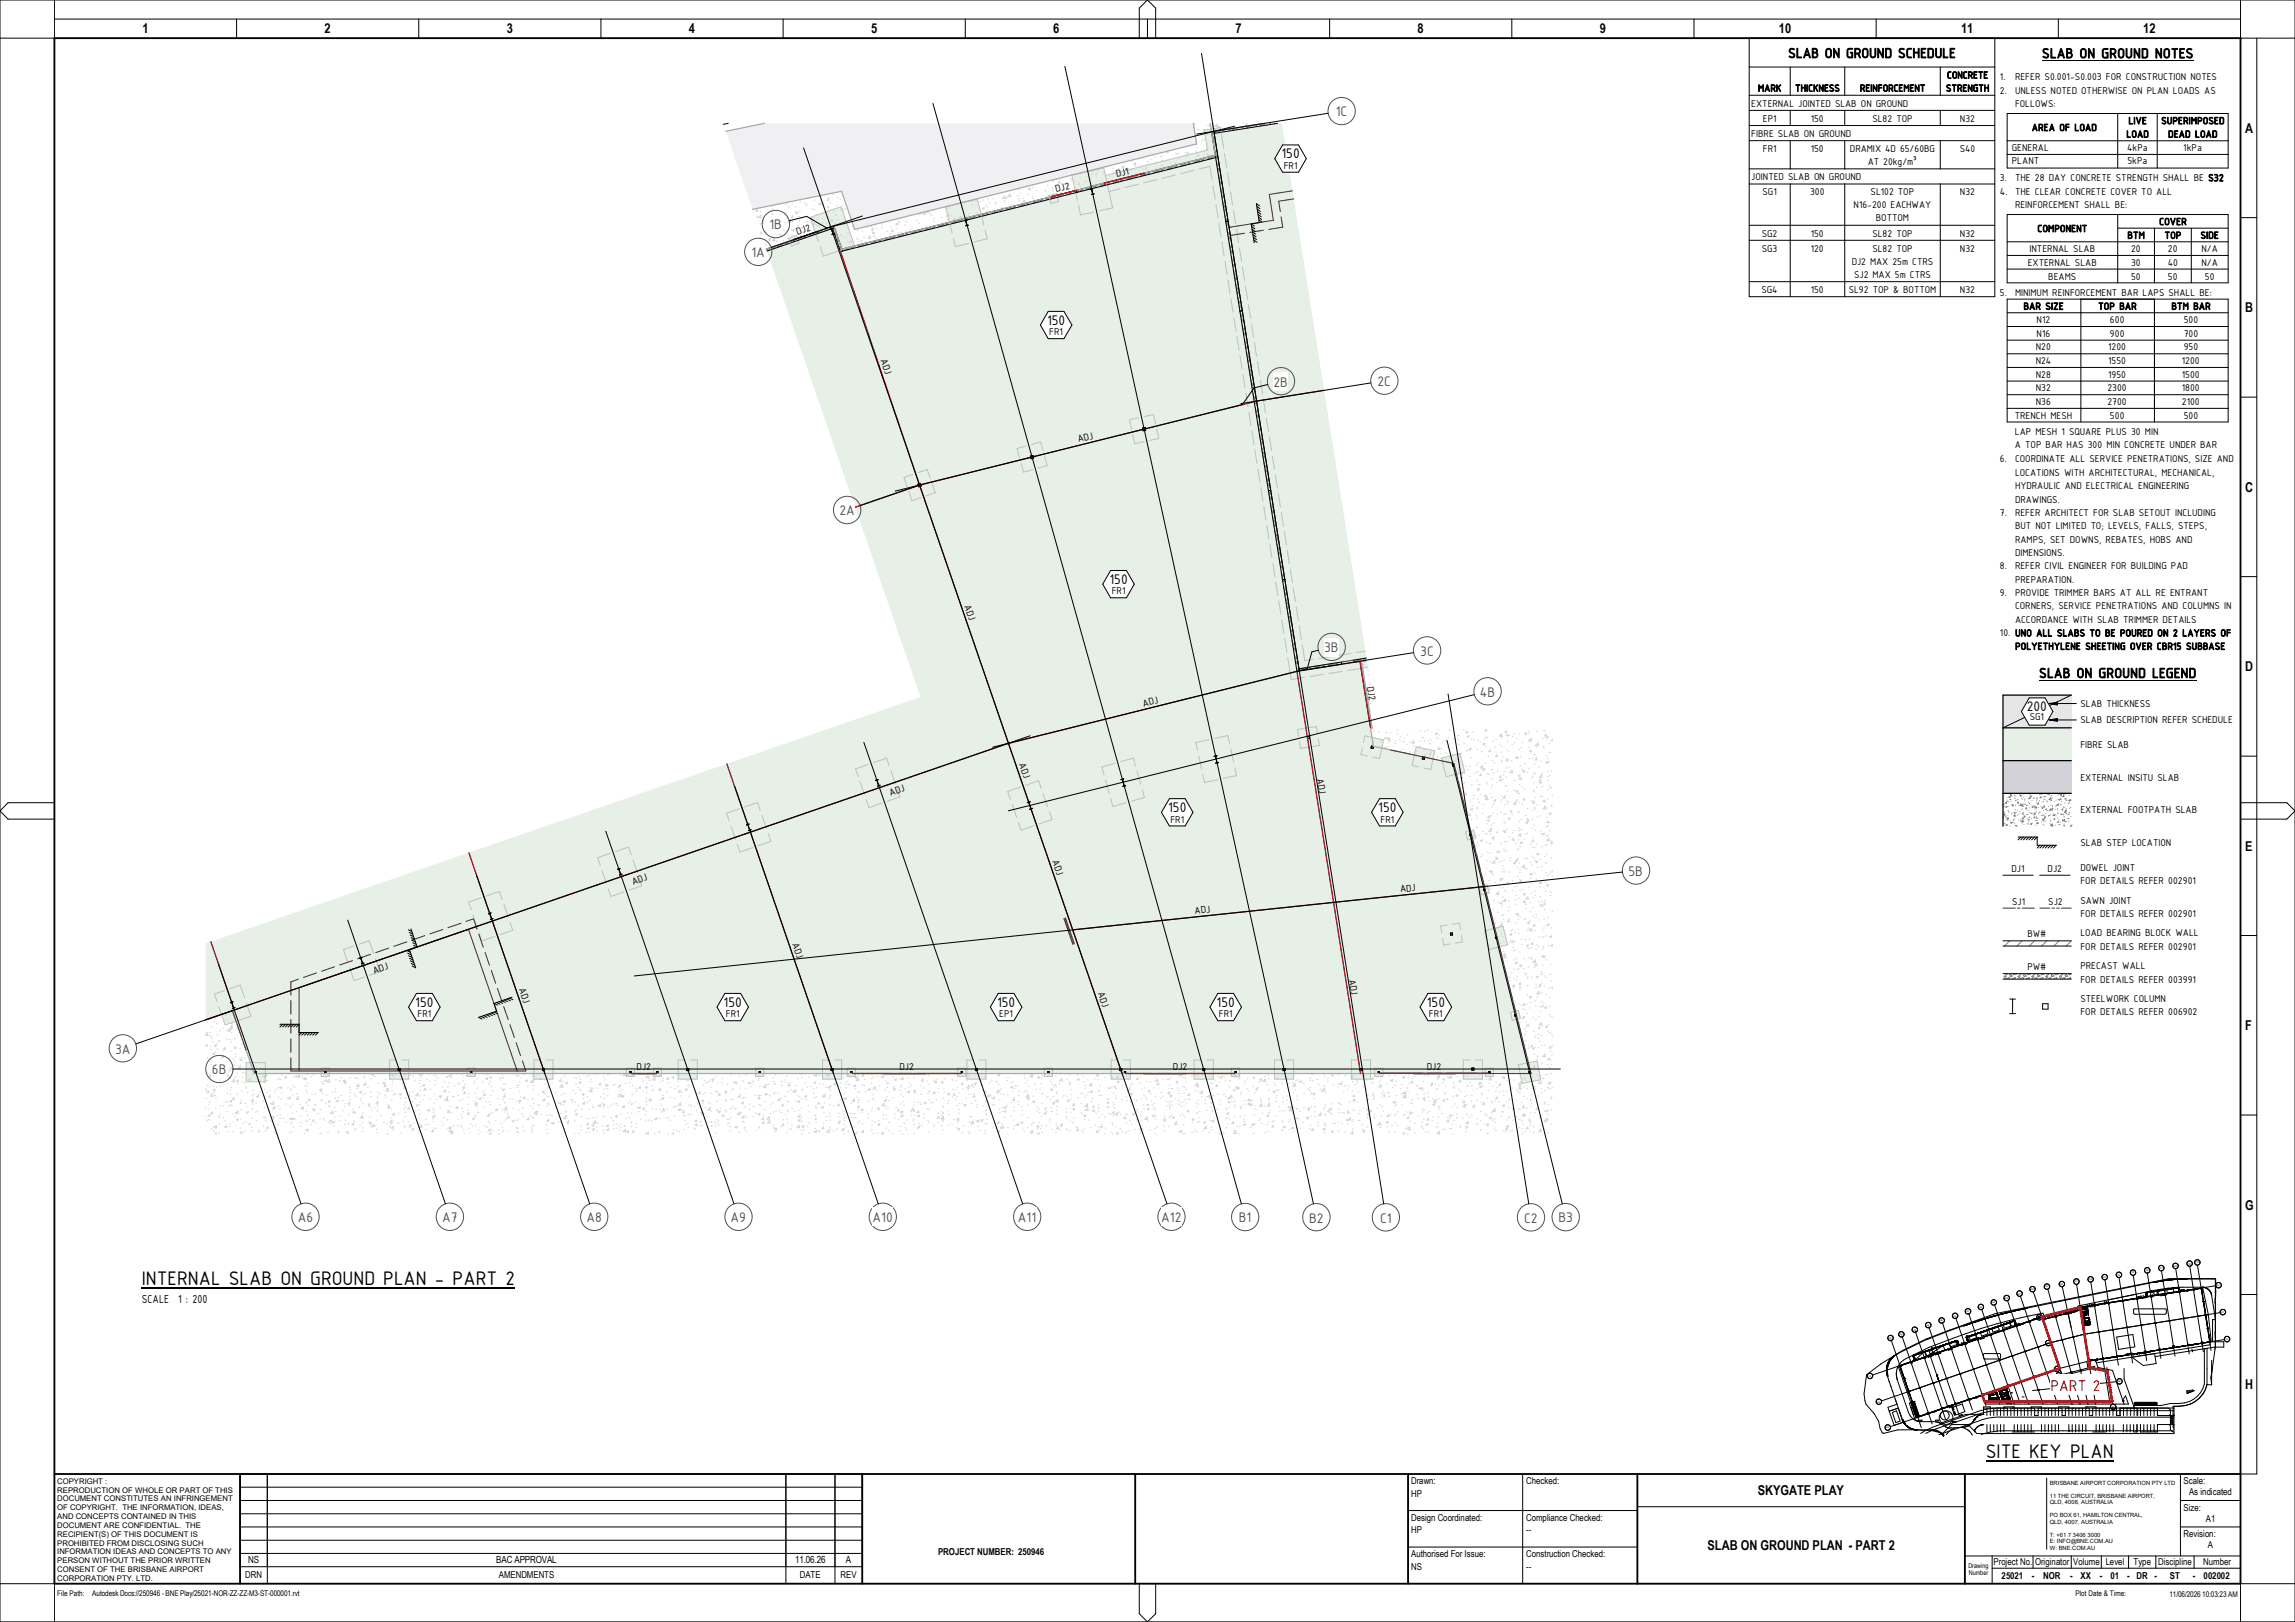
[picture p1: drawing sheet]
<svg xmlns="http://www.w3.org/2000/svg" width="841mm" height="594mm" viewBox="0 0 841 594" stroke-linecap="round" stroke-linejoin="round" font-family="sans-serif">
<defs><g id="words">
<g font-size="7.8">
<text x="51.9" y="470.5">INTERNAL SLAB ON GROUND PLAN - PART 2</text>
<text x="727.7" y="533.9">SITE KEY PLAN</text>
</g>
<text font-size="6.1" fill="#f00" x="751.5" y="509.4">PART 2</text>
<g font-size="5.5">
<text x="655.3" y="21.2">SLAB ON GROUND SCHEDULE</text>
<text x="748.3" y="21.3">SLAB ON GROUND NOTES</text>
<text x="469.6" y="58">150</text>
<text x="383.7" y="119">150</text>
<text x="406.6" y="213.9">150</text>
<text x="747.2" y="248.3">SLAB ON GROUND LEGEND</text>
<text x="742.8" y="260.5">200</text>
<text x="428.1" y="297.5">150</text>
<text x="505.1" y="297.5">150</text>
<text x="152.2" y="368.8">150</text>
<text x="265.2" y="368.8">150</text>
<text x="365.4" y="368.8">150</text>
<text x="445.9" y="368.8">150</text>
<text x="522.9" y="368.8">150</text>
</g>
<g font-size="5.5" fill="#505050">
<text x="489.5" y="42.6">1C</text>
<text x="282" y="84">1B</text>
<text x="275.3" y="94.2">1A</text>
<text x="466.7" y="141.6">2B</text>
<text x="504.8" y="141.4">2C</text>
<text x="307.6" y="188.7">2A</text>
<text x="485.3" y="238.9">3B</text>
<text x="520.5" y="240.2">3C</text>
<text x="542.2" y="255.1">4B</text>
<text x="596.8" y="320.8">5B</text>
<text x="42.2" y="385.9">3A</text>
<text x="77.7" y="393.5">6B</text>
<text x="109.1" y="447.6">A6</text>
<text x="162" y="447.6">A7</text>
<text x="214.9" y="447.6">A8</text>
<text x="267.8" y="447.6">A9</text>
<text x="319.7" y="447.6">A10</text>
<text x="373" y="447.6">A11</text>
<text x="425.5" y="447.6">A12</text>
<text x="453.9" y="447.7">B1</text>
<text x="479.7" y="447.8">B2</text>
<text x="505.7" y="447.8">C1</text>
<text x="558.5" y="447.8">C2</text>
<text x="571.1" y="447.7">B3</text>
</g>
<g font-size="5">
<text x="52.2" y="12.1">1</text>
<text x="119" y="12.1">2</text>
<text x="185.7" y="12.1">3</text>
<text x="252.5" y="12.1">4</text>
<text x="319.2" y="12.1">5</text>
<text x="386" y="12.1">6</text>
<text x="452.7" y="12.1">7</text>
<text x="519.5" y="12.1">8</text>
<text x="586.2" y="12.1">9</text>
<text x="651.9" y="12.1">10</text>
<text x="718.6" y="12.1">11</text>
<text x="785.4" y="12.1">12</text>
<text x="822.8" y="48.6">A</text>
<text x="822.8" y="114.4">B</text>
<text x="822.8" y="180.1">C</text>
<text x="822.8" y="245.9">D</text>
<text x="822.8" y="311.6">E</text>
<text x="822.8" y="377.3">F</text>
<text x="822.8" y="443.1">G</text>
<text x="822.8" y="508.8">H</text>
<text x="644.1" y="547.7">SKYGATE PLAY</text>
<text x="625.7" y="567.7">SLAB ON GROUND PLAN - PART 2</text>
</g>
<g font-size="4.6">
<text x="51.9" y="477.3">SCALE</text>
<text x="65.2" y="477.3">1 : 200</text>
</g>
<g font-size="3.9">
<text x="713.5" y="28.7">CONCRETE</text>
<text x="732.9" y="29.3">1.</text>
<text x="738.4" y="29.3">REFER S0.001-S0.003 FOR CONSTRUCTION NOTES</text>
<text x="644.2" y="33.5">MARK</text>
<text x="657.8" y="33.5">THICKNESS</text>
<text x="681.6" y="33.5">REINFORCEMENT</text>
<text x="713.1" y="33.5">STRENGTH</text>
<text x="732.9" y="34.2">2.</text>
<text x="738.4" y="34.2">UNLESS NOTED OTHERWISE ON PLAN LOADS AS</text>
<text x="641.8" y="39">EXTERNAL JOINTED SLAB ON GROUND</text>
<text x="738.4" y="39.1">FOLLOWS:</text>
<text x="646" y="44.6">EP1</text>
<text x="663.6" y="44.6">150</text>
<text x="686.1" y="44.6">SL82 TOP</text>
<text x="718.2" y="44.6">N32</text>
<text x="744.6" y="48">AREA OF LOAD</text>
<text x="780" y="45.5">LIVE</text>
<text x="792" y="45.5">SUPERIMPOSED</text>
<text x="641.8" y="50.1">FIBRE SLAB ON GROUND</text>
<text x="779.2" y="50.4">LOAD</text>
<text x="794.5" y="50.4">DEAD LOAD</text>
<text x="646" y="55.7">FR1</text>
<text x="663.6" y="55.7">150</text>
<text x="677.9" y="55.7">DRAMIX 4D 65/60BG</text>
<text x="718.1" y="55.7">S40</text>
<text x="737.3" y="55.2">GENERAL</text>
<text x="779.5" y="55.2">4kPa</text>
<text x="800.1" y="55.2">1kPa</text>
<text x="409.3" y="64.8" transform="rotate(-14 409.3 64.8)">DJ1</text>
<text x="470.5" y="61.9">FR1</text>
<text x="641.8" y="66">JOINTED SLAB ON GROUND</text>
<text x="684.4" y="60.5">AT 20kg/m³</text>
<text x="737.3" y="60.2">PLANT</text>
<text x="779.6" y="60.2">5kPa</text>
<text x="387.1" y="70.4" transform="rotate(-14 387.1 70.4)">DJ2</text>
<text x="645.9" y="71.5">SG1</text>
<text x="663.4" y="71.5">300</text>
<text x="685.5" y="71.5">SL102 TOP</text>
<text x="718.2" y="71.5">N32</text>
<text x="732.9" y="66.3">3.</text>
<text x="732.9" y="71.2">4.</text>
<text x="738.4" y="66.3">THE 28 DAY CONCRETE STRENGTH SHALL BE S32</text>
<text x="738.4" y="71.2">THE CLEAR CONCRETE COVER TO ALL</text>
<text x="679.3" y="76.3">N16-200 EACHWAY</text>
<text x="738.4" y="76.1">REINFORCEMENT SHALL BE:</text>
<text x="687.4" y="81.1">BOTTOM</text>
<text x="791.3" y="82.4">COVER</text>
<text x="292.3" y="86.1" transform="rotate(-19 292.3 86.1)">DJ2</text>
<text x="645.6" y="86.7">SG2</text>
<text x="663.6" y="86.7">150</text>
<text x="686.1" y="86.7">SL82 TOP</text>
<text x="718.2" y="86.7">N32</text>
<text x="746.6" y="85">COMPONENT</text>
<text x="779.6" y="87.4">BTM</text>
<text x="793.2" y="87.4">TOP</text>
<text x="806.4" y="87.4">SIDE</text>
<text x="645.6" y="92.2">SG3</text>
<text x="663.6" y="92.2">120</text>
<text x="686.1" y="92.2">SL82 TOP</text>
<text x="718.2" y="92.2">N32</text>
<text x="743.8" y="92.4">INTERNAL SLAB</text>
<text x="781" y="92.4">20</text>
<text x="794.5" y="92.4">20</text>
<text x="806.7" y="92.4">N/A</text>
<text x="678.6" y="96.9">DJ2 MAX 25m CTRS</text>
<text x="679.4" y="101.7">SJ2 MAX 5m CTRS</text>
<text x="743.1" y="97.4">EXTERNAL SLAB</text>
<text x="781" y="97.4">30</text>
<text x="794.4" y="97.4">40</text>
<text x="806.7" y="97.4">N/A</text>
<text x="645.5" y="107.3">SG4</text>
<text x="663.6" y="107.3">150</text>
<text x="677.5" y="107.3">SL92 TOP &amp; BOTTOM</text>
<text x="718.2" y="107.3">N32</text>
<text x="750.6" y="102.4">BEAMS</text>
<text x="781" y="102.4">50</text>
<text x="794.5" y="102.4">50</text>
<text x="808" y="102.4">50</text>
<text x="732.9" y="108.3">5.</text>
<text x="738.4" y="108.3">MINIMUM REINFORCEMENT BAR LAPS SHALL BE:</text>
<text x="741.6" y="113.4">BAR SIZE</text>
<text x="768.9" y="113.4">TOP BAR</text>
<text x="795.7" y="113.4">BTM BAR</text>
<text x="746.3" y="118.4">N12</text>
<text x="773.2" y="118.4">600</text>
<text x="800.2" y="118.4">500</text>
<text x="384.5" y="122.9">FR1</text>
<text x="746.3" y="123.4">N16</text>
<text x="773.2" y="123.4">900</text>
<text x="800.2" y="123.4">700</text>
<text x="322.6" y="131.8" transform="rotate(71 322.6 131.8)">ADJ</text>
<text x="746.1" y="128.4">N20</text>
<text x="772.5" y="128.4">1200</text>
<text x="800.2" y="128.4">950</text>
<text x="746" y="133.4">N24</text>
<text x="772.5" y="133.4">1550</text>
<text x="799.5" y="133.4">1200</text>
<text x="746.1" y="138.3">N28</text>
<text x="746.1" y="143.3">N32</text>
<text x="772.3" y="143.3">2300</text>
<text x="772.5" y="138.3">1950</text>
<text x="799.5" y="138.3">1500</text>
<text x="799.5" y="143.3">1800</text>
<text x="746.1" y="148.4">N36</text>
<text x="772.3" y="148.4">2700</text>
<text x="799.5" y="148.4">2100</text>
<text x="738.3" y="153.4">TRENCH MESH</text>
<text x="773.2" y="153.4">500</text>
<text x="800.2" y="153.4">500</text>
<text x="738.4" y="159.2">LAP MESH 1 SQUARE PLUS 30 MIN</text>
<text x="395.2" y="162" transform="rotate(-14 395.2 162)">ADJ</text>
<text x="738.4" y="164.2">A TOP BAR HAS 300 MIN CONCRETE UNDER BAR</text>
<text x="732.9" y="169.4">6.</text>
<text x="738.4" y="169.4">COORDINATE ALL SERVICE PENETRATIONS, SIZE AND</text>
<text x="738.4" y="174.3">LOCATIONS WITH ARCHITECTURAL, MECHANICAL,</text>
<text x="738.4" y="179.2">HYDRAULIC AND ELECTRICAL ENGINEERING</text>
<text x="738.4" y="184.1">DRAWINGS.</text>
<text x="732.9" y="189">7.</text>
<text x="738.4" y="189">REFER ARCHITECT FOR SLAB SETOUT INCLUDING</text>
<text x="738.4" y="193.8">BUT NOT LIMITED TO; LEVELS, FALLS, STEPS,</text>
<text x="738.4" y="198.8">RAMPS, SET DOWNS, REBATES, HOBS AND</text>
<text x="738.4" y="203.7">DIMENSIONS.</text>
<text x="732.9" y="208.5">8.</text>
<text x="738.4" y="208.5">REFER CIVIL ENGINEER FOR BUILDING PAD</text>
<text x="738.4" y="213.4">PREPARATION.</text>
<text x="353.4" y="221.9" transform="rotate(71 353.4 221.9)">ADJ</text>
<text x="407.4" y="217.7">FR1</text>
<text x="732.9" y="218.4">9.</text>
<text x="738.4" y="218.4">PROVIDE TRIMMER BARS AT ALL RE ENTRANT</text>
<text x="738.4" y="223.2">CORNERS, SERVICE PENETRATIONS AND COLUMNS IN</text>
<text x="732.9" y="233">10. UNO ALL SLABS TO BE POURED ON 2 LAYERS OF</text>
<text x="738.4" y="228.1">ACCORDANCE WITH SLAB TRIMMER DETAILS</text>
<text x="738.5" y="238">POLYETHYLENE SHEETING OVER CBR15 SUBBASE</text>
<text x="500.9" y="251.5" transform="rotate(81 500.9 251.5)">DJ2</text>
<text x="419.1" y="258.8" transform="rotate(-14 419.1 258.8)">ADJ</text>
<text x="743.8" y="263.9">SG1</text>
<text x="762.4" y="258.9">SLAB THICKNESS</text>
<text x="762.4" y="264.9">SLAB DESCRIPTION REFER SCHEDULE</text>
<text x="762.4" y="273.9">FIBRE SLAB</text>
<text x="373.4" y="280" transform="rotate(71 373.4 280)">ADJ</text>
<text x="482.6" y="285.2" transform="rotate(81 482.6 285.2)">ADJ</text>
<text x="762.4" y="285.9">EXTERNAL INSITU SLAB</text>
<text x="326.4" y="291.5" transform="rotate(-19 326.4 291.5)">ADJ</text>
<text x="762.4" y="297.9">EXTERNAL FOOTPATH SLAB</text>
<text x="428.9" y="301.3">FR1</text>
<text x="505.9" y="301.3">FR1</text>
<text x="762.4" y="309.9">SLAB STEP LOCATION</text>
<text x="385.6" y="315.4" transform="rotate(71 385.6 315.4)">ADJ</text>
<text x="737.1" y="319.4">DJ1</text>
<text x="750.4" y="319.4">DJ2</text>
<text x="762.4" y="323.9">FOR DETAILS REFER 002901</text>
<text x="762.4" y="318.9">DOWEL JOINT</text>
<text x="232" y="324" transform="rotate(-19 232 324)">ADJ</text>
<text x="513.2" y="326.9" transform="rotate(-6 513.2 326.9)">ADJ</text>
<text x="437.9" y="334.8" transform="rotate(-6 437.9 334.8)">ADJ</text>
<text x="737.4" y="331.4">SJ1</text>
<text x="750.6" y="331.4">SJ2</text>
<text x="762.4" y="335.9">FOR DETAILS REFER 002901</text>
<text x="762.4" y="330.9">SAWN JOINT</text>
<text x="290.3" y="345.8" transform="rotate(71 290.3 345.8)">ADJ</text>
<text x="742.9" y="343.3">BW#</text>
<text x="762.4" y="347.9">FOR DETAILS REFER 002901</text>
<text x="762.4" y="342.9">LOAD BEARING BLOCK WALL</text>
<text x="137.1" y="356.7" transform="rotate(-19 137.1 356.7)">ADJ</text>
<text x="494.3" y="358.8" transform="rotate(81 494.3 358.8)">ADJ</text>
<text x="742.9" y="355.3">PW#</text>
<text x="762.4" y="359.9">FOR DETAILS REFER 003991</text>
<text x="762.4" y="354.9">PRECAST WALL</text>
<text x="190.1" y="362.2" transform="rotate(71 190.1 362.2)">ADJ</text>
<text x="402.3" y="363.9" transform="rotate(71 402.3 363.9)">ADJ</text>
<text x="762.4" y="371.9">FOR DETAILS REFER 006902</text>
<text x="762.4" y="366.9">STEELWORK COLUMN</text>
<text x="153" y="372.7">FR1</text>
<text x="266" y="372.7">FR1</text>
<text x="366.2" y="372.7">EP1</text>
<text x="446.7" y="372.7">FR1</text>
<text x="523.7" y="372.7">FR1</text>
<text x="233.3" y="392">DJ2</text>
<text x="329.7" y="392">DJ2</text>
<text x="429.9" y="392">DJ2</text>
<text x="522.9" y="391.9">DJ2</text>
</g>
<g font-size="3.6">
<text x="91" y="572.6">NS</text>
<text x="181.9" y="572.6">BAC APPROVAL</text>
<text x="291.4" y="572.6">11.06.26</text>
<text x="310" y="572.6">A</text>
</g>
<g font-size="3.5">
<text x="517.1" y="543.7">Drawn:</text>
<text x="559.3" y="543.7">Checked:</text>
<text x="800.2" y="543.7">Scale:</text>
<text x="517.1" y="548.2">HP</text>
<text x="802.2" y="547.7">As indicated</text>
<text x="517.1" y="557.1">Design Coordinated:</text>
<text x="559.3" y="557.1">Compliance Checked:</text>
<text x="800.2" y="553.4">Size:</text>
<text x="808.4" y="557.4">A1</text>
<text x="517.1" y="561.5">HP</text>
<text x="559.3" y="561.5">--</text>
<text x="800.2" y="563.1">Revision:</text>
<text x="343.8" y="569.6">PROJECT NUMBER: 250946</text>
<text x="809.1" y="567.1">A</text>
<text x="517.1" y="570.4">Authorised For Issue:</text>
<text x="517.1" y="575">NS</text>
<text x="559.3" y="570.4">Construction Checked:</text>
<text x="559.3" y="575">--</text>
<text x="730.6" y="573.3">Project No. Originator</text>
<text x="759.8" y="573.3">Volume</text>
<text x="771.7" y="573.3">Level</text>
<text x="781.8" y="573.3">Type</text>
<text x="790.9" y="573.3">Discipline</text>
<text x="807.4" y="573.3">Number</text>
<text x="89.9" y="577.9">DRN</text>
<text x="182.8" y="577.9">AMENDMENTS</text>
<text x="293.1" y="577.9">DATE</text>
<text x="308.1" y="577.9">REV</text>
<text x="733.5" y="578.4">25021</text>
<text x="744.6" y="578.5">-</text>
<text x="748.7" y="578.4">NOR</text>
<text x="758.6" y="578.5">-</text>
<text x="762.5" y="578.4">XX</text>
<text x="769.5" y="578.5">-</text>
<text x="773.4" y="578.4">01</text>
<text x="779.6" y="578.5">- DR</text>
<text x="789.6" y="578.5">-</text>
<text x="795.2" y="578.4">ST</text>
<text x="803.6" y="578.5">-</text>
<text x="807.6" y="578.5">002002</text>
</g>
<g font-size="2.9">
<text x="33.8" y="584.7">Autodesk Docs://250946 - BNE Play/25021-NOR-ZZ-ZZ-M3-ST-000001.rvt</text>
<text x="795" y="584.8">11/06/2026 10:03:23 AM</text>
</g>
<g font-size="2.8">
<text x="21" y="543.4">COPYRIGHT :</text>
<text x="21" y="546.7">REPRODUCTION OF WHOLE OR PART OF THIS</text>
<text x="21" y="549.9">DOCUMENT CONSTITUTES AN INFRINGEMENT</text>
<text x="21" y="556.3">AND CONCEPTS CONTAINED IN THIS</text>
<text x="21" y="553.1">OF COPYRIGHT. THE INFORMATION, IDEAS,</text>
<text x="21" y="559.6">DOCUMENT ARE CONFIDENTIAL. THE</text>
<text x="21" y="562.9">RECIPIENT(S) OF THIS DOCUMENT IS</text>
<text x="21" y="566.1">PROHIBITED FROM DISCLOSING SUCH</text>
<text x="21" y="569.3">INFORMATION IDEAS AND CONCEPTS TO ANY</text>
<text x="21" y="572.6">PERSON WITHOUT THE PRIOR WRITTEN</text>
<text x="21" y="575.8">CONSENT OF THE BRISBANE AIRPORT</text>
<text x="21" y="579">CORPORATION PTY. LTD.</text>
<text x="21" y="584.7">File Path:</text>
<text x="760.6" y="584.7">Plot Date &amp; Time:</text>
</g>
<g font-size="2.4">
<text x="721.3" y="574.1">Drawing</text>
<text x="721.4" y="577">Number</text>
</g>
<g font-size="2.1">
<text x="751.2" y="543.7">BRISBANE AIRPORT CORPORATION PTY LTD</text>
<text x="751.2" y="548.5">11 THE CIRCUIT, BRISBANE AIRPORT,</text>
<text x="751.2" y="550.9">QLD, 4008, AUSTRALIA</text>
<text x="751.2" y="555.6">PO BOX 61, HAMILTON CENTRAL,</text>
<text x="751.2" y="558">QLD, 4007, AUSTRALIA</text>
<text x="751.2" y="562.8">T: +61 7 3406 3000</text>
<text x="751.2" y="565.2">E: INFO@BNE.COM.AU</text>
<text x="751.2" y="567.6">W: BNE.COM.AU</text>
</g>
<g font-size=".9">
<text x="775.9" y="467.3">C4</text>
<text x="781.1" y="466.4">C5</text>
<text x="786.3" y="465.6">C6</text>
<text x="791.5" y="464.8">C7</text>
<text x="796.7" y="464">C8</text>
<text x="801.8" y="463.2">C9</text>
<text x="804.4" y="462.7">C10</text>
<text x="744.1" y="472.5">A12</text>
<text x="749.6" y="471.6">B1</text>
<text x="755.1" y="470.7">B2</text>
<text x="760.3" y="469.7">C1</text>
<text x="765.6" y="468.9">C2</text>
<text x="770.7" y="468.1">C3</text>
<text x="812.4" y="471">1C</text>
<text x="725.4" y="479">A8</text>
<text x="730.1" y="477.4">A9</text>
<text x="734.6" y="475.7">A10</text>
<text x="739.3" y="474.1">A11</text>
<text x="706.1" y="485.6">A4</text>
<text x="711" y="484">A5</text>
<text x="715.9" y="482.3">A6</text>
<text x="720.6" y="480.7">A7</text>
<text x="746.8" y="482.8">1B</text>
<text x="814" y="480.9">2C</text>
<text x="692.3" y="490.4">A1</text>
<text x="696.3" y="489">A2</text>
<text x="701.2" y="487.3">A3</text>
<text x="815.6" y="490.8">3C</text>
<text x="750" y="492.3">2B</text>
<text x="753.3" y="501.7">3B</text>
<text x="684.7" y="504.3">1A</text>
<text x="753.9" y="504.1">4B</text>
<text x="776.1" y="506.3">5B</text>
<text x="688" y="513.8">2A</text>
<text x="773.9" y="515.6">B3</text>
<text x="691.2" y="523.2">3A</text>
</g>
</g></defs>
<g fill="#e6f0e6">
<path d="M90.2 389.2h7v7h-7z"/>
<path d="M142.8 393.2h7v2.1h-7z"/>
<path d="M195.7 393.2h6.9v2.1h-6.9z"/>
<path d="M248.5 393.2h7v2.1h-7z"/>
<path d="M301.4 393.2h7v2.1h-7z"/>
<path d="M354.3 393.2h7v2.1h-7z"/>
<path d="M407.2 393.2h7v2.1h-7z"/>
<path d="M437.6 393.2h7v2.1h-7z"/>
<path d="M467.1 393.2h6.9v2.1h-6.9z"/>
<path d="M495.3 393.2h6.9v2.1h-6.9z"/>
<path d="M536.2 393.2h7.1v2.1h-7.1z"/>
<path d="M557.1 388.6h7.5v8.2h-7.5z"/>
<path d="M547.8 339.3h4.7v7.5h-4.7z"/>
<path d="M528.3 276h8.4v7.5h-8.4z"/>
<path d="M502.8 270.1h4.2v3.9h-4.2z"/>
<path d="M296.9 75.7h16.2v16h-16.2z"/>
<path d="M346.5 72.9h13.2v9.2h-13.2z"/>
<path d="M392.8 61.5h12.8v8.9h-12.8z"/>
<path d="M81.2 370.2h5.3v5.2h-5.3z"/>
<path d="M117.7 393.2h3v1.1h-3z"/>
<path d="M171.2 393.2h3v1.1h-3z"/>
<path d="M229.5 393.2h3v1.1h-3z"/>
<path d="M239.4 393.2h3v1.1h-3z"/>
<path d="M276.9 393.2h3v1.1h-3z"/>
<path d="M310.5 393.2h3v1.1h-3z"/>
<path d="M350.9 393.2h3v1.1h-3z"/>
<path d="M382.7 393.2h3v1.1h-3z"/>
<path d="M451.3 393.2h3v1.1h-3z"/>
<path d="M503.8 393.2h3v1.1h-3z"/>
<path d="M289 86.2h3.2v2.7h-3.2z"/>
<path d="M384.3 70.9h3.1v2h-3.1z"/>
<path d="M405.1 54.3h41.5v12.5h-41.5z"/>
<path d="M441.3 46.7h37.3v198.7h-37.3z"/>
<path d="M475.2 241h26.1v4.9h-26.1z"/>
<path d="M555.3 370h1.8v3.2h-1.8z"/>
<path d="M543.9 324.1h1.8v3.1h-1.8z"/>
<path d="M538.9 304h1.8v3.2h-1.8z"/>
<path d="M544.3 393.2h3v1.1h-3z"/>
<path d="M518.3 273.5h7.5v4.5h-7.5z"/>
</g>
<g fill="#f0f0f3">
<path d="M269.3 57.9h39.1v18.7h-39.1z"/>
<path d="M308.4 45.2h52.7v38.8h-52.7z"/>
<path d="M313.3 45.2h125.2v38.8h-125.2z"/>
<path d="M265.9 45.2h84.9v24.8h-84.9z"/>
<path d="M425.8 45.2h12.7v7.5h-12.7z"/>
</g>
<g fill="#e6f0e6">
<path d="M75.4 57.7h485.6v335.5h-485.6z"/>
<path d="M450.4 69.9h50.3v175h-50.3z"/>
<path d="M109.6 340.4h79.9v51.9h-79.9z"/>
<path d="M445 45.2h28.6v38h-28.6z"/>
</g>
<g fill="none" stroke="#7f7f7f" stroke-width=".37">
<path d="M435.9 59.2l-.5 .7 .3 .2 .4-.4-.1-.5M438.3 59.6l-.1-.7-.5 .8M439.5 59.3v-.5l-.5-.1-.4 .6 .5 .1M440.9 58l-.6 .6 .3 .2 .4-.3-.1-.5M443.2 58.3v-.6l-.5 .8M443.9 57.4l.6 .2-.1 .4M443.9 57.5l-.4 .6h.5M444.1 49l.1 .4M444.2 50l.7 .3-.5 .5M444.5 51.7l.9 .4-.7 .4-.1-.3M444.9 53.9v.1M444.9 53.9l.1 .6"/>
<path d="M445.1 55l.6 .4-.5 .5M445.1 55h.1M445.3 56.7l.3-.1 .6 .5-.7 .3-.1-.1M445.3 57.2l.1 .3M445.6 53v.1M445.7 48l-.4 .5-.5-.4M445.7 59h.1M445.7 59l.1 .4M445.8 59.4v.1M445.9 60l.6 .4-.5 .5M446.4 58v.1M447.1 47.8l.3 .4-.5 .3-.3-.5 .3-.2"/>
<path d="M448.7 47.5l-.6 .5-.3-.4M449.2 48.2h-.1M450.7 47.2l-.3 .5-.5-.4M452.1 46.9l.3 .5-.5 .3-.3-.5 .3-.2M453.7 46.7l-.6 .5-.3-.3M454.2 47.3l-.1 .1M454.2 47.3v.1M455.8 46.4l-.4 .5-.5-.4M456.9 46.2l-.3 .2 .3 .5 .5-.3-.3-.4M458.7 45.9l-.5 .5-.3-.3M459.1 46.6h.1M460.8 45.6l-.4 .5-.5-.4"/>
<path d="M461.9 45.4l-.3 .2 .3 .5 .5-.3-.2-.4M463.7 45.2l-.5 .4-.3-.3M464.2 45.8h-.1M464.2 45.8h.1M465.2 45.2h.3M466.9 45.2h.2M357.2 79.1l.1 .3-.5 .4-.3-.2 .4-.5M359.4 79.3v-.7l-.5 .8M360.6 79l.1-.4-.6-.2-.4 .6 .5 .1M362.1 77.9l.1 .3-.5 .4-.3-.2 .4-.5M364.3 78.1v-.7l-.5 .8M365 77.2l.6 .1-.1 .5"/>
<path d="M365 77.2l-.3 .6 .5 .1M367 76.6l.1 .4-.5 .3-.2-.2 .4-.4M369.3 76.8l-.1-.6-.5 .8M370.5 76.5v-.4l-.5-.2-.4 .7h.5M371.9 75.4l.1 .3-.4 .4-.3-.2 .4-.5M374.2 75.6v-.7l-.5 .8M375.4 75.3l.1-.5-.6-.1-.4 .7h.5M376.9 74.2v.3l-.4 .3-.3-.1 .4-.5M378.5 74.3l.1 .2M379.1 74.3v-.6l-.6 .7M380.3 74l.1-.4-.5-.1-.4 .6 .4 .1M381.8 72.9l.1 .3-.5 .4-.3-.2 .5-.4"/>
<path d="M384 73.1v-.7l-.5 .8M385.2 72.8l.1-.4-.5-.1-.4 .6h.5M385.7 72.6v.1M386.3 72.6h-.6M386.7 71.7l-.4 .1M387.9 72.2l-.1-.3-.8 .5M388.8 71.2l.2 .2-.7 .2-.1-.3M391.6 71.2l-.2 .1M392.3 70.3l-.2 .6-.4-.5M393.4 70h-.1M394.5 69.9h.7l-.1 .5M394.6 70.3l-.1 .2"/>
<path d="M394.7 70.4h.1M396.6 69.2l.1 .4-.5 .3-.3-.2 .4-.4M398.8 69.4v-.6l-.5 .8M400 69.1h.1M400 69.1l.1-.4-.6-.1-.3 .6h.5M401.4 67.9l-.5 .6 .3 .2 .4-.4-.1-.4M403.8 68.2l-.1-.7-.5 .8M405 67.9v-.5l-.5-.1-.4 .6 .5 .1M406.4 66.6l.1 .5-.4 .3-.3-.1zM408.7 67v-.7l-.5 .8M409.9 66.7l.1-.5-.6-.1-.4 .6 .5 .1M411.3 65.4l-.6 .6 .3 .2 .4-.3-.1-.5"/>
<path d="M413.6 65.7v-.6l-.5 .8M414.8 65.4l.1-.4-.5-.1-.4 .6h.4M416.2 64.2l-.6 .6 .3 .2 .5-.4-.1-.4M418.5 64.5v-.7l-.5 .8M419.7 64.2l.1-.4-.5-.2-.4 .7h.5M421.1 63l.2 .4-.4 .4-.3-.2zM423.5 63.2v-.6l-.5 .8M424.6 63l.2-.5-.6-.1-.4 .6h.5M426.1 61.7l.1 .4-.4 .4-.3-.1 .5-.7M428.4 62v-.7l-.5 .8M429.6 61.7l.1-.4-.6-.1-.3 .6h.4M431 60.5l.2 .4-.5 .4-.3-.2 .6-.6"/>
<path d="M433.3 60.8v-.7l-.5 .8M434.5 60.5l.1-.4-.6-.2-.3 .6 .5 .1M446.1 61.7l.9 .4-.7 .4-.1-.2M446.5 64l.1 .5M446.6 65l.7 .4-.5 .5M446.9 66.8l.3-.1 .6 .4-.7 .4-.1-.2M447.2 63.1h.1M447.3 69v.6M447.4 70l.7 .4-.6 .5M447.7 71.8l.9 .3-.7 .4-.1-.2M448 68.1v.1M448 68.1h.1"/>
<path d="M448.1 74v.6M448.3 75l.6 .4-.5 .5M448.3 75l-.1 .1M448.5 76.8l.9 .3-.7 .4-.1-.2M448.8 73.2h.1M448.8 73.1v.1M448.9 79.1v.5M449.5 78.1l.1 .1M449.6 78.1h-.1M281.4 91.1l-.3 .3 .3 .4M281.8 90.9l.2 .2-.5 .7M283.4 90.3l-.4 .5 .6 .3"/>
<path d="M283.8 90.2l-.1 .9M285.5 90.4l-.3-.4-.4 .5 .1 .1M286.2 89.4l-.3 .4 .4 .4M286.6 89.2l.3 .3-.6 .6M288.2 88.7l-.4 .4 .6 .3M288.7 88.5l-.2 .9M290.3 88.8l-.4-.4-.3 .4 .1 .1M290.8 87.9l-.1 .2 .3 .3M291.5 87.6l-.6 .5M293.5 87.7v-.6l-1 .5 .3 .3M295 86.4l-.4 .5 .5 .2 .2-.2-.2-.5M297.3 86.4l-.8-.3 .2 .5"/>
<path d="M298.6 85.3l-.8 .3 .3 .5M298.6 85.3l.4 .5M299.8 85.3l.1 .1M300.6 84.4l-.3 .4 .4 .4M301 84.3l.2 .2-.5 .7M302.6 83.7l-.4 .5 .6 .3M303.1 83.6l-.2 .8M304.8 83.8l-.4-.4-.4 .4 .2 .2M305.4 82.8l-.3 .4 .4 .4 .2-.3M305.7 85.5l.5 .2v.8l-.2-.1M306 84.1l.1 .1M307.2 87.4l-.5 .6 .5 .4 .2-.3"/>
<path d="M307.4 90.3l.5 .3v.8l-.2-.2M307.7 88.9l.1 .2M310.1 91.6v-.7l-.5 .8M311.3 91.3l.1-.4-.5-.1-.4 .6h.4M312.8 90.2l.1 .3-.5 .4-.3-.2 .4-.4M315 90.4v-.7l-.5 .8M316.2 90.1l.1-.4-.5-.2-.4 .6 .5 .1M317.7 88.9l.1 .4-.4 .4-.3-.2 .4-.5M320 89.2v-.7l-.6 .8M321.1 88.9l.2-.5-.6-.1-.4 .6h.5M322.7 87.7v.4l-.4 .3-.3-.2 .4-.4M324.9 87.9v-.6l-.5 .8"/>
<path d="M325.6 87l.6 .2-.1 .4M325.6 87.1l-.4 .6h.5M327.6 86.5l.1 .3-.5 .4-.3-.2 .4-.5M329.8 86.7v-.7l-.5 .8M331 86.4l.1-.5-.6-.1-.3 .6 .5 .1M332.5 85.3l.1 .3-.5 .3-.2-.1 .4-.5M334.8 85.5l-.1-.7-.5 .8M336 85.2v-.5l-.5-.1-.4 .6 .5 .1M337.4 84l.1 .3-.4 .4-.3-.2 .4-.4M339 84.2l.2 .2M339.7 84.2v-.7l-.7 .7M340.9 83.9l.1-.4-.6-.1-.4 .6h.5"/>
<path d="M342.3 82.8l.1 .3-.4 .4-.3-.2 .4-.5M344.6 83v-.7l-.5 .8M345.8 82.7l.1-.4-.5-.2-.4 .7h.4M347.3 81.5l.1 .4-.5 .4-.3-.2 .4-.5M349.5 81.7v-.6l-.5 .8M350.7 81.5l.1-.5-.5-.1-.4 .6h.5M352.2 80.3l.1 .3-.4 .4-.3-.2 .4-.4M354.5 80.5v-.7l-.6 .8M355.6 80.2l.2-.4-.6-.1-.4 .6h.5M449 80.1l.7 .3-.5 .5M449.3 81.8l.9 .4-.7 .4-.1-.2M449.7 84.1v.5"/>
<path d="M449.8 85.1l.7 .4-.5 .5M450.1 86.8l.9 .4-.8 .2M450.4 83.1l-.1 .1M450.5 89.1v.5M450.6 90.1l.6 .4-.4 .5M450.9 91.8l.9 .4-.7 .4-.1-.2M451.2 88.1v.1M451.2 94.2l.1 .4M451.4 95.1l.6 .4-.5 .5M451.7 96.9l.9 .3-.8 .2M452 93.2v.1M452 99.1l.1 .6"/>
<path d="M452.8 98.2v.1M452.2 100.1l.6 .4-.5 .5M452.2 100.1v.1M452.5 101.9l.8 .3-.6 .4-.2-.2M452.8 104.2l.2 .4M453 104.6h-.1M453 105.2l.6 .3-.5 .5M453.3 106.9l.9 .4-.9 .1M453.6 103.2l-.1 .1M453.6 109.2l.2 .4M453.8 110.2l.6 .4-.5 .4M453.8 109.6l-.1 .1"/>
<path d="M454.1 111.9l.9 .4-.8 .4v-.2M454.3 108.2h.1M454.4 114.2l.1 .5M454.6 115.2l.6 .4-.5 .5M454.9 116.9l.9 .4-.8 .4v-.2M455.1 113.3h.1M455.2 113.2l-.1 .1M455.2 119.2l.1 .5M455.9 118.3h.1M455.4 120.2l.6 .4-.5 .5M455.4 120.2h.1M455.6 121.9l1 .4-.8 .4v-.2"/>
<path d="M456.1 124.2h-.1M456.1 124.2v.5M456.2 125.2l.6 .4-.5 .5M456.4 127l.9 .3-.7 .4-.1-.2M456.7 123.3l.1 .1M456.7 123.3h.1M456.8 129.2l.1 .6M456.9 130.3l.7 .3-.4 .6M457.1 131.2h.1M457.2 132l.3-.1 .6 .4-.7 .4-.1-.2M457.5 128.4h.1M457.5 128.3v.1"/>
<path d="M457.6 134.3l.2 .4M457.7 134.7h.1M457.8 135.3l.6 .3-.5 .5M458 137l.9 .4-.7 .4-.1-.2M458.3 133.3v.1M458.4 139.3l.1 .5M459.1 138.3v.1M458.6 140.3l.6 .4-.5 .5M458.8 142l.3-.1 .6 .5-.7 .3-.1-.1M459.2 144.3l.1 .5M459.4 145.3l.6 .4-.5 .5M459.6 147l.9 .4-.7 .4-.1-.2"/>
<path d="M459.9 143.4h.1M459.9 143.3v.1M460 149.3l.1 .5M460.1 149.8h.1M460.2 150.3l.6 .4-.5 .5M460.4 152.1l.9 .3-.8 .2M460.7 148.4v.1M460.8 154.3v.6M460.9 155.3l.7 .4-.5 .5M461.2 157.1l.9 .3-.7 .4-.1-.1M461.5 153.4v.1M461.6 159.4v.5"/>
<path d="M462.3 158.5h.1M462.3 158.4v.1M461.8 160.3l.6 .4-.5 .5M461.8 160.3l-.1 .1M462 162.1l.9 .4-.8 .1M462.4 164.3v.1M462.4 164.3v.6M462.6 165.4l.6 .4-.5 .4M462.6 165.4h-.1M462.8 167.1l.9 .4M463.1 163.5h.1M463.2 169.4l.1 .4"/>
<path d="M463.3 169.8v.1M463.3 170.4l.7 .4-.5 .5M463.6 172.1l.9 .4-.8 .2M463.7 167.5l-.7 .4-.1-.2M463.8 168.5h.1M463.9 168.4l-.1 .1M464 174.4l.1 .5M464.1 175.4l.6 .4-.4 .5M464.4 177.1l.9 .4-.7 .4-.1-.2M464.7 173.5h.1M464.8 179.5v.4M465.5 178.5v.1"/>
<path d="M465.5 178.5h.1M465 180.4l.5 .4-.4 .5M465 180.4h-.1M465.2 182.2l.9 .3-.8 .2M465.5 184.4l.1 .6M465.7 185.5l.6 .3-.5 .6M466 187.2l.9 .3-.7 .4-.1-.2M466.3 183.5v.1M466.3 189.5l.1 .4M466.5 190.5l.6 .3-.5 .5M466.8 192.2l.9 .4-.8 .4v-.3M467 188.6h.1"/>
<path d="M467.1 188.5l-.1 .1M467.1 194.5l.2 .4M467.3 194.9l-.1 .1M467.3 195.5l.7 .4-.6 .5M467.6 197.2l.3-.1 .6 .5-.8 .4v-.2M467.8 193.5h.1M468 199.5v.5M468.7 198.5v.1M468.1 200.5l.6 .4-.5 .5M468.4 202.2l.9 .4-.8 .4v-.2M468.7 204.5l.1 .5M468.9 205.5l.6 .4-.5 .5"/>
<path d="M468.9 205.5h.1M469.2 207.3l.3-.1 .6 .4-.8 .4v-.2M469.4 203.6l.1 .1M469.5 203.6h-.1M469.6 209.5h-.1M469.6 209.5v.6M469.7 210.5l.6 .4-.5 .5M469.9 212.3l.9 .3-.6 .4-.2-.1M470.3 208.6v.1M470.3 214.5l.2 .5M470.5 215l-.1 .1M470.5 215.6l.6 .3-.5 .6"/>
<path d="M470.7 217.3l.4-.1 .5 .4-.7 .4-.1-.2M471 213.6l.1 .1M471.1 219.6l.1 .5M471.8 218.7h.1M471.8 218.6v.1M471.3 220.6l.6 .3-.5 .5M471.6 222.3l.8 .4-.7 .4-.1-.2M471.9 224.6l.1 .5M472.1 225.6l.6 .4-.5 .5M472.4 227.3l.8 .4-.8 .2M472.6 223.7h.1M472.7 223.6l-.1 .1"/>
<path d="M472.7 229.6l.1 .5M472.9 230.6l.6 .4-.5 .5M473.1 232.3l.9 .4-.7 .4-.1-.2M473.5 228.6v.1M473.5 234.7l.1 .4M473.7 235.6l.6 .4-.5 .5M473.9 237.4l.9 .3-.8 .2M474.2 233.7l.1 .1M474.2 233.7h.1M474.3 239.6l.1 .6M475 238.7h.1M474.5 240.7l.6 .3-.5 .5"/>
<path d="M474.7 242.4l.9 .3-.7 .4-.1-.1M475.1 244.7v.5M475.2 245.7l.5 .2M475.8 243.7v.1M477.5 244.7l-.4 .9-.3-.4 .4-.5M478.6 244.5v.6l-.8-.1 .2-.4M479.8 245.2h.1M480.2 244.3l-.4 .3-.2-.3M480.7 245.1l-.4-.3-.5 .4M482.5 243.9l-.4 .9-.3-.5 .4-.3M483.6 243.7v.6l-.8-.1 .3-.4M484.9 244.4h.1"/>
<path d="M485.2 243.5l-.4 .4-.2-.3M485.7 244.3l-.3-.2-.5 .2M487.5 243.1l-.4 .9-.3-.5 .4-.3M488.6 243v.5l-.8-.1 .3-.4M490.3 242.7l-.5 .4-.2-.3M490.7 243.5l-.4-.3-.4 .4M497.5 241.5l-.3 .9-.4-.4 .4-.4M498.6 241.3v.6l-.8-.1 .3-.4M499.7 241.2l.1 .3 .5-.3M500.3 241.1v.1M500.7 241.9l-.3-.3-.4 .4"/>
</g>
<g fill="none" stroke="#d4d4d4" stroke-width=".37">
<path d="M415.1 58.7l-.2 .2M416 59.6l.1 .6h-.6zM417.4 58.2h-.4M417.5 58h.1M417.6 58h.1M419 57.8l.2 .2M420.5 58.9l-.2 .2M420.9 59.4l.2 .2M422.2 58.3h-.3M423.4 59.4l.3 .1M423.6 57.6l-.3 .1M425.3 57.3l.3 .2"/>
<path d="M425.8 57l-.2 .2M426.1 58.7h-.4M428.1 55.3v.5h-.6l.3-.4M428.9 59.6l.2 .1M431 59.6l-.3 .2M431.1 56.3l-.3 .2M431.2 56.3l.3 .2M432.1 56.1l-.4 .1M432.5 57.8l-.4 .1M433.4 54h.1M433.5 54h.1M433.5 53.9h.1"/>
<path d="M434.6 55.8h-.3M434.8 56.4l.5-.6 .1 .6M435 57.5h-.3M436.1 59l-.3 .2M437.5 46.6h.1M438 45.4l-.4 .1M438.4 56.1l-.2 .2M438.4 55.3h-.3M438.6 52.7l-.3 .3M438.6 54.1l.2 .1M438.7 57l.7-.3-.2 .6zM438.7 47.4l.3 .2"/>
<path d="M438.9 57h-.4M439.2 48.9h-.4M439.2 47.3l.3 .2M440.3 51.7l.3 .3M441 51.1l.2 .2M441 51.1l-.3 .1M441.2 47.5h-.3M442.2 54.6l-.3 .1M442.3 56.7l.3-.3 .1 .4M442.5 52.6l-.2 .2M442.6 49.2l-.2 .2M442.7 54l.3 .2"/>
<path d="M442.8 45.8l-.3 .2M443 56.8l-.1 .1M443 45.9l.3 .2M443.7 47.1l-.3 .1M443.8 56.8l-.9 .1M444.9 54.3l-.4 .1 .5 .3M445.2 47.9l-.4 .2M445.2 48l-.4 .1M445.3 46.4l.9-.9v.8zM445.5 48v-.5l-.7 .6M446.2 46.6l.8-.3-.4 .5zM447.7 46.8l.3 .1"/>
<path d="M449.2 46.9l-.3 .1M450.5 46.5l-.3 .2M455.7 45.2h-.2M456.9 45.2v.8l-.8 .1zM276.2 77.8h.1M277.2 77.3l.2 .3M277.4 79.2l.3 .2M277.5 77.5l-.6-.4 .8-.3-.2 .7M277.6 79.5l-.3 .2M278.8 78.8l.1 1-.9-.1zM278.8 77.5h-.3M279.6 79.5l.3 .3"/>
<path d="M282.7 77h-.3M282.8 79.5l.3 .2M282.9 78.7l-.3 .3M283 75.4l-.3 .2M283.1 76.3l.2 .2M283.2 78.4l.1 .7-.6-.1zM285.5 78.5l.3 .2M288.1 78l-.3 .2M288.2 74.6l-.2 .2M288.2 79.7l.3 .2M289 79.8h-.3M289 75.3l.3 .2"/>
<path d="M289.1 76.1l-.3 .1M290.2 74.5l.3 .2M290.4 79.1l-.4 .6h.6l-.1-.6M291.5 77.5l.2 .2M291.7 75.8h-.4M292.3 77.6l-.2 .7-.6-.4 .8-.2M292.8 79.3h-.3M293.2 77.4l-.3 .2M293.3 74l-.2 .2M293.7 79.9l.3 .2M294.9 74.3l.3 .2M295.5 75.3h-.3"/>
<path d="M295.7 74.8l.3 .1M296.4 72.5l.1 .2-.6-.1M297.4 76.5l.2 .2M298.5 76.6l-.3 .2M298.6 73.2l-.3 .2M299.3 78.4l-.4 .1M300.6 75l.2-.6-.7 .3 .5 .3M300.9 73.2l.2 .3M301.1 75l.3 .1M301.8 78.1h-.3M301.9 74.4l-.3 .1M303.3 75.5l.3 .2"/>
<path d="M303.6 79.3l-.3 .2M303.7 75.9l-.3 .2M303.8 72.5l-.7 .8 .6 .1v-.7M304.5 74.1h-.4M305.2 71.2l.3 .1M305.6 77.6h-.3M306.5 78.6l-.3 .1 .2 .2M306.5 75.2l.3 .2M306.8 72.2l.2 .2M307.8 72.9l.3 .2M308.8 76.4l-.7 .3 .5 .3M308.8 76.4l-.2 .6"/>
<path d="M308.9 75.2l.2 .3M309.1 77l.2 .1M309.9 76.4l-.3 .1M337.3 78l-.2 .5-.4-.4M339 77.6l.1 .9-.9-.1zM340.1 77.3l.1 .5h-.6l.3-.5M340.9 78.3l.3 .1M341.2 78.9l.2 .1M342.1 76.9l-.2 .2M342.5 79.9l-.3 .1M345.1 79.6h-.3M346.6 79.1l.2 .2"/>
<path d="M347.1 79l.5-.6 .1 .7-.6-.1M347.3 76.3l-.3 .2M348.9 79.1h-.3M350.1 74.8l.2 .3M350.5 74.7l.3 .1M351 74.6h.1M351.5 79.6l.6-.3-.1 .7zM352 79.3l.3 .2M352.6 75.5l-.3 .2M352.6 79.5l-.2 .2M355 79.6l-.1-.5-.5 .6h.3M355.3 78.2l-.3 .1"/>
<path d="M355.9 74.9l.3 .2M356 73.8l.2 .2M357.8 74.8l-.3 .2M357.8 73.6l-.3 .1M357.9 78.8l-.2 .2M357.9 77.9h-.4M359.2 73.8l.3 .2M360 76.3l.7-.2-.2 .6zM360.3 73.3h-.3M361.4 75.1l.1 .1M361.6 75.7l.3 .2M361.7 77.4h-.3"/>
<path d="M361.9 72.8l.3 .2M362.9 74.2l-.3 .1M364.2 72.8h-.3M364.6 74l.3 .2M364.9 74.6l.3 .2M367 76l.3 .2M367.8 72.1l.1 .6h-.6zM367.8 71.8l.3 .2M368.2 73.4l-.3 .2M368.4 74l-.3 .2M369 72.2l-.7 .2 .5 .4M369 72.2l-.2 .6"/>
<path d="M370.2 71l.1 1-.9-.1zM370.3 74.8l.3 .2M370.6 71.9l-.4 .1M373.1 71.6h-.3M373.4 72.7l-.3 .2M373.5 69.3l-.2 .2M373.6 73.3l-.3 .2M373.8 70.8l.2 .2M375.1 72.7v.1M375.5 74l-.2-.7-.4 .6 .6 .1M376.8 69.2l.7-.3-.2 .6zM377 71.1h-.4"/>
<path d="M377.4 69.3l.3 .2M378.5 72l-.2 .2M378.6 68.6l-.2 .2M378.8 72.6l-.3 .3M379.7 69.8l.2 .2M382.9 69.5l.3 .2M383.4 70.2l-.3 .1M383.9 67.9l-.2 .2M384 71.9l-.2 .2M385.6 68.8l.3 .2M386 69.9h-.4M386 65.9l-.1 .4-.4-.3"/>
<path d="M386.1 66.2l-.4 .1M386.9 65.6h.2M387.1 65.7l.2 .2M387.6 65.4h.1M388.3 69.7l.3 .2M388.4 67l-.6-.1 .5-.5 .1 .6M388.5 70.4l.3 .1M388.6 65.9h-.3M389.1 67.2l-.2 .2M389.8 69.4h-.3M390.6 64.7h.1M391.5 67.7l.3 .2"/>
<path d="M392.5 65.4h-.4M392.5 65.9l.3 .2M394.3 66.5l-.3 .2M395.1 67.6l.5-.6 .1 .7-.6-.1M395.8 64.8l.2 .2M396.2 68.5l-.3 .1M396.5 69.2h-.4M397.5 66.7l.2 .2M397.9 66.2l.3 .1M398.7 68.2h-.3M398.9 64.6h-.3M399.3 66h.1"/>
<path d="M399.4 62.5l-.1 .1M399.5 65.8l-.2 .1M400.1 67.1l-.2 .2M400.2 68.1l.1 .1M400.3 63.8l-.3 .2M400.3 62.9h-.3M401.7 64.1l.1 .1M401.8 62.3h-.3M402.2 63.2l-.3 .2M402.5 62.6l.3 .2M403.7 66.1h.1M403.8 67.1l.2 .1"/>
<path d="M404 62.7l.2 .3M404.6 63.5l-.3 .2M405.6 66.8v-.2l-.3 .3M405.8 66.6l.2 .1M407.8 61.5l.3 .1M407.9 66.2v.1M408.3 63h-.3M409.7 62.8l-.3 .2M409.9 61.7l.3 .2M410.8 62.7h-.3M411.2 61.1l.7-.3-.2 .6zM413.2 61.6l.3 .2"/>
<path d="M414.7 62.1l-.3 .1M415 62l-.3 .2M415.8 60.6l.3 .3M418.6 61.9l.3 .1M419.4 63.2h.2M419.8 61.6l.3-.1-.2 .6-.2-.1M420.3 60.3l.2 .2M423.3 61.9l.2 .2M425.6 60.7l.3 .2M425.7 60.3l-.3 .2M429.2 60.8l.1 .1M430.7 60.5l.2-.5-.8 .2 .5 .4"/>
<path d="M278.7 85.1l.1-.2 .2 .7M278.8 85.6h.2M278.8 81.9l-.2 .2M279.3 85.6l.3 .1M279.5 80.6l.3 .2M279.9 81.7h-.3M280 81h-.3M280.4 84.5l.3 .3M280.5 89.6l.3 .1M281.1 85.2h-.3M281.7 87.7l.7-.3-.2 .6zM282.6 84.4l.2 .2"/>
<path d="M282.9 86.8l.2 .2M283 81.2l.7-.3-.2 .7zM283.7 88l-.3 .2M283.8 87.2l.1 1-.9-.1zM283.8 84.6l-.3 .2M284.7 85.8l.3 .2M284.8 88.4h-.3M285 80.9l.2 .1M286.1 85.6l-.4 .5 .6 .1-.1-.6M286.3 83.5l.3 .3M286.4 80.1l-.3 .1M287.4 88l-.4 .1"/>
<path d="M287.5 84.3l-.4 .1M288 81.4l-.3 .2M288 84.6l.3 .2M288.8 85.8l.3 .2M289 87.2l-.3 .2M289.1 83.8l-.3 .2M289.6 80.5l.2 1-1-.1zM290 84h-.3M290.1 86l.3 .2M290.4 81.1l.3 .1M290.9 84.1l-.7 .3 .5 .3M291 84.1l-.3 .6"/>
<path d="M291.2 87.5h-.3M292.3 82.5l.2 .2M293.1 80.8l-.3 .1M293.4 84.9l.3 .1M293.5 86.8h-.6l.6-.6 .1 .6M293.9 83.5h-.4M294.2 86.5l-.3 .2M294.3 83.1l-.3 .2M294.7 84.8l.3 .2M295.4 81.1l.2 .2M295.8 81.3l.3 .2M297.9 80.4l-.2-.7-.4 .6 .6 .1"/>
<path d="M298.3 81.7l-.7 .3M298.4 81.7l-.3 .7-.5-.4M298.4 80l-.3 .2M299.1 80.2l.3 .2M299.1 82.1l-.3 .1M299.4 82.5l-.2 .1M300.2 82.5l.3-.3v.3M300.3 82.6l-.3 .1M300.7 83.7l.2 .2M301.2 81.5l.3 .2M301.3 80.1l.2 .2M303 81.6l-.4 .1"/>
<path d="M304.5 80.4l.3 .2M305 80.4l-.5 .5 .6 .1v-.6M305.8 81.8l.1 .6-.3-.1M306.4 82l-.3 .2M307.1 82.2l.3 .1M307.2 80.4l-.3 .1M308 89.2l-.2 .2M308 89.8h.1M308.1 89.2l.1 .6M308.2 89.6l-.3 .1M308.3 85.9l-.3 .1M308.4 86.3l.2 .2"/>
<path d="M309.2 82l.3 .3M309.5 87l.3 .2M309.8 80.1h-.3M310 86.6l-.2 .2M310.9 83.6h.1M310.9 85.6h-.4M310.9 88.6l-.3 .2M311.2 88.6l.7-.2-.2 .6zM311.6 81.3l-.3 .2M312.5 82.4l.2 .1M312.8 82.7l-.3 .3h.3M314.2 83.8h.1"/>
<path d="M314.2 84.3l.3 .2M314.2 87.3h-.3M314.3 87.6l.2 .2M315.5 88.3l.2 .2M316 87.9l-.3 .2M316.1 84.5l-.3 .3M316.8 87h-.4M317.6 83.2l.2 .1M318.9 86.4l-.8 .9 .9 .1-.1-1M319.4 82.9l-.3 .1M319.6 84.5l.3 .2M319.7 85.3l.8-.2-.2 .6z"/>
<path d="M320 84.2l-.6-.1 .4-.6 .2 .7M320.2 86.6l.3 .2M320.6 86.4l-.3 .1M321.3 87.2l-.3 .1M321.4 83.8l-.3 .2M322.9 83.4l.3 .2M323.1 81.8l-.4 .1M323.3 82.4l-.3 .1M324.1 81.3h.1M325 84.8l.3 .1M326.1 85.6l.3 .2M326.5 86.4l-.3 .3"/>
<path d="M326.6 83.1l-.3 .2M327.1 85.6h-.4M327.2 84.2v.6h-.6zM327.5 80.4h.1M328.3 82.1l.7-.3-.2 .6zM328.3 83.6l.3 .2M329.5 81h-.4M329.6 85.3h-.3M329.7 81.6h-.3M330.5 85l.3 .1M331.7 82.4l-.2 .2M332.1 84.6l.2 .2"/>
<path d="M332.3 81.2l-.4 .1M333.5 84.8h-.4M333.8 83.8l.2 .2M336.1 80.7l-.3 .1M337 81.6l-.2 .2M338 83.6l.2 .2M342.2 80.9l-.2 .2M347.4 80.3l-.3 .2M349.2 80.7l.9-.8v.9zM499.8 243.3l-.2 .3M499.9 249.1h-.3M500.1 249.9l-.3 .4h.4"/>
<path d="M500.8 254.4l-.1 .2M500.9 252.9l.6-.2-.1 .6zM501.2 256.7l.4-.3 .3 .5-.7-.1M501.4 257.7l-.2 .2h.2M501.4 258h.1M501.4 245.2l-.3 .1 .3 .2M501.6 247.2h-.3M501.7 255.4l-.2 .3M501.9 257.7h.4M502.2 250.3l-.2 .1M502.2 250.7h-.3M503.1 256.5l-.3 .2"/>
<path d="M501.4 261.1h.1M501.5 261.2h.1M501.9 264.5h.1M502 263.4l-.1 .1M502.4 260.5l-.2 .2M503.2 266.7l-.3 .1M503.6 267.5l-.2 .2M505.2 268.1l.3 .1M506 271.5l-.2 .2M507.3 270.1l.3 .2M507.6 270.5l-.2 .3M507.7 274.3l-.5-.4 .6-.1v.5"/>
<path d="M507.8 268.4h.4M507.9 273.4l.3 .2M508 270.2l-.3 .2M508.3 270.5l.4-.4 .3 .6zM508.5 270.7l.9-.1v.9zM508.5 272h.4M509.7 268.3l-.2 .2M511.2 272.3l.3 .1M511.5 271.3l-.3 .2M511.8 268.7l.3 .1M512.1 267.3l.3 .2M512.7 270.8l.3 .2"/>
<path d="M513.4 274.3l.3 .2M513.4 269.8l-.2 .2M513.8 271.5l-.2 .2M514.5 270.4l.2 .2M514.5 271.7l.2 .2M515.5 275.8h-.3M515.8 272.5l-.2 .2M516 269.1l-.3 .2M516.8 275.3l-.2 .2M516.9 271.9l-.2 .2M517.5 272l.7-.3-.2 .7zM517.7 271.1l.3 .2"/>
<path d="M518 273.3l.2 .2M518 275.5h-.3M518.2 271.8h-.4M519 275.1l.2 .2M520.2 273.3l.1 .6h-.6zM520.7 271.4l-.3 .1M520.8 267.8h-.3M521 270l.3 .1M521.5 270l.2 .3M521.9 275h-.4M521.9 276.8l.2 .3M522 274.5l-.2 .2"/>
<path d="M522.1 271.1l-.2 .3M522.3 267.8l-.3 .2M522.4 276.4l.1 1-.9-.2zM523.1 271.3l.3 .2M523.4 267.5h-.4M523.9 272.2l.3 .3M524.3 275.8l-.7 .3 .4 .4M524.3 275.8l-.2 .6M524.4 275.3l.2 .2M524.6 270.9l-.4 .1M526 268.7l.8-.2-.3 .6zM526.4 270.2l.3 .1"/>
<path d="M527 277.2l-.2 .3M527.1 273.9l-.2 .2M527.2 267.3h-.1M527.3 270.5l-.3 .2M527.4 269l.2 .2M527.5 273.9l.1 .6h-.6zM527.8 275.8l.3 .3M528.2 277.8h-.4M528.3 274.1l-.4 .1M528.5 271.5l.3 .2M529.8 275.6l.3 .2M529.8 271.2l.3 .3"/>
<path d="M530.8 273.8h-.3M530.9 270.1h-.3M531.2 267.3l.3 .1M532 277.3h-.3M532.3 276.5l-.3 .2M532.4 276.1l.1 .1M532.6 278.6l-.2 .3h.3M532.8 279.7h.1M532.8 270.5l.2 .2M533.2 278.8h.1M533.4 278.4v.3M534.1 278l-.2 .3"/>
<path d="M534.2 270.8l.3 .3M534.4 269.5h-.4M534.5 276l-.2 .2M534.7 272.6l-.3 .2M534.8 269.2l-.3 .3M535 279h-.3M535.3 276.1l.1 .1M535.6 275.7l-.2 .4M536 278.7v.1M536.3 267.3l.2 .1M536.4 272.2l.3 .2M536.6 279.8l-.3 .2"/>
<path d="M537.4 274.9l.3 .2M537.7 275h-.3M537.7 267.8l.1 .6h-.6zM538.3 269.7l-.7 .1 .5 .3M538.8 274.1l.1 .6h-.6zM539.2 277.4l-.2 .2M539.4 274l-.3 .2M539.5 270.6l-.3 .2M539.5 268.2l.3 .2M540.4 271h-.4M541.5 274.5h-.3M541.5 271.1l.3 .2"/>
<path d="M541.7 279.2l-.3 .2M542.3 271.7l.2 .2M542.8 275.2l.3 .1M543.4 272.5l.8-.2-.3 .6zM544.2 270.5h-.3M544.4 279.5l.2 .2M544.5 267.3l-.3 .3 .6 .1-.1-.4M544.5 267.3h.1M544.7 273.3l-.3 .2M544.8 269.9l-.3 .2M544.8 270l.3 .2M545.3 276.9l.2 .2"/>
<path d="M546.1 274.7l-.5 .6h.6l-.1-.6M546.9 271.4l.3 .1M547 278.4l-.3 .2M547.8 279.4h-.4M548 273.6l-.4 .1M548.2 275.4l.2 .1M548.2 270.6l.3 .2M548.5 276.5l-.5 .6h.7l-.1-.6M549.9 272.5l-.3 .3M550 269.2l-.3 .2M550.2 270.2l.3 .2M550.3 268.7l.1 1-.9-.1z"/>
<path d="M550.3 279.1h-.3M550.3 278.5l.2 .2M550.4 275.4l-.3 .1M550.5 273.3h-.3M550.6 269.6l-.3 .1M550.7 277.2l.3 .1M551.9 267.7l.2 .6h-.6zM551.9 278.4l.8-.3-.3 .7zM552.2 274.5h-.1M552.2 277.7l-.3 .2M552.4 271.6l.3 .1M552.7 269l-.7 .3 .4 .3"/>
<path d="M552.7 269l-.2 .6M553 275.1h-.4M553.2 269.3h-.4M554.1 269.6l.3 .2M554.1 278.6h-.3M554.4 272.8h-.4M555 271.9l-.3 .2M555.1 268.5l-.2 .2M555.7 270.4l.3 .2M555.9 277.7h-.6l.5-.6 .2 .6M556.1 277.4l.3 .2M556.2 277.5l.2 .2"/>
<path d="M556.8 274.6h-.3M557 268.8h-.3M557.4 277.1l-.3 .1M557.5 273.7l-.3 .2M557.8 271.8l.3 .2M558.6 279.7l.3 .2M559.2 268.3l-.4 .6 .6 .1M559.3 268.3l.1 .6M560.1 268.6l.2 .2M560.3 271.1l-.3 .3M560.3 273.6l.2 .2M560.3 271.2l.8-.8 .2 1z"/>
<path d="M560.4 267.8l-.2 .2M560.5 275.1l.7-.2-.2 .6zM560.5 277.7l-.3 .1M560.8 271.9l-.3 .1M561.1 270.7l.3 .1M561.5 277.6l.3 .2M562.1 276.4l.3 .2M562.5 279.7l-.3 .2M562.6 276.3l-.2 .2M562.7 272.9l-.2 .2M563.1 277.7l.1 .7-.6-.1zM563.1 277.4l-.3 .1"/>
<path d="M563.2 273.7l-.3 .1M563.5 267.9l-.4 .1M563.5 272.5l.3 .1M563.6 272.2l.1 1-.9-.1zM564.6 278.7l.2 .2M565.5 270.4l-.3 .2M565.7 267.6l.6 .2M565.7 273.8l.3 .2M565.8 273.4h-.4M566.5 268.9l.1 .7-.6-.1zM566.5 279.2l.8-.3-.2 .7zM566.6 270.1l.7-.3-.2 .6z"/>
<path d="M566.9 276.9h-.3M567 277.8l.2 .2M567.7 279l-.3 .1M567.9 275.6l-.3 .2M567.9 272.2l-.2 .2M568 275.4l.3 .2M569 270.8l-.5 .5 .5 .1M534.9 281.1h-.3M535 283l.3 .2M535.3 284.8h-.4M535.3 284.9l.7-.2-.2 .6zM535.3 283.8l.3 .2"/>
<path d="M535.9 283.5l-.6-.1 .5-.6 .1 .7M536.3 287.1l.2 .1M536.4 288.3h-.3M536.4 293.6l.3 .2M536.5 293.4l-.2 .1M536.7 290l-.3 .2M536.8 286.6l-.3 .2M536.9 283.2l-.3 .2M537.2 290.5l.1 .6-.6-.1zM537.5 280.8h-.3M537.5 295.4l-.3 .1M537.7 297.6l.3 .2"/>
<path d="M537.8 281.9l.3 .2M538.4 280.5l.2 .3M538.6 298.1l-.5 .6h.6l-.1-.6M538.6 284.3h-.2M538.8 293.4l.3 .2M539.2 287.3l.3 .2M539.6 296.1l-.2 .7-.5-.4 .7-.2M539.7 292.5l.3 .2M540 283.3l.3 .1M540 295.1h-.3M540.2 291.4l-.4 .1M540.9 282.7l.2 .3"/>
<path d="M541.2 298.6l-.3 .1M541.3 295.6l.2 .2M541.3 280.2l-.3 .1M541.4 289.1l.7-.3-.2 .6zM541.4 299.5l-.3 .2M541.5 286l-.3 .2M541.5 296.1l-.2 .2M541.6 282.6l-.3 .2M541.7 292.7l-.3 .2M541.7 287.3l.3 .1M541.8 289.3l-.3 .2M541.9 293.8l.2 .2"/>
<path d="M542.4 287.4l-.2 .1M542.7 291.1h-.3M542.8 284.1h-.6l.5-.6 .1 .6M543.1 297.9l.3 .1M543.2 280.4l-.7 .9 .8 .1v-1M543.3 282.1l.3 .2M543.9 294.6h-.3M544.1 281.4l-.7 .3M544.2 281.4l-.3 .6-.5-.3M544.5 291.1l-.5 .6 .6 .1-.1-.7M544.7 292.4l.3 .2M544.7 286.3l.3 .2"/>
<path d="M545 287.1h-.4M545.1 283.4l-.4 .1M545.1 292.9l-.9-.1 .8-.8 .2 .9M545.1 292.7l.3 .2M545.1 299.2l.3 .2M545.4 283.5l.3 .2M545.9 298.7l.1 .7-.6-.1zM545.9 290.6h.2M546.6 288.6l-.2 .2M546.7 298.7l-.3 .2M546.7 287.5l.2 .2M546.7 285.2l-.2 .2"/>
<path d="M546.8 281.7l.2 .2M546.8 295.3l-.2 .2M546.9 281.8l-.3 .2M546.9 291.9l-.2 .2M547.2 294.6l.3 .2M547.3 294l.3 .3M547.5 293.2l.7-.3-.2 .6zM547.6 297.8h-.3M547.6 283.1h-.3M548.6 298.1l.2 .2M548.7 282.4l.3 .1M548.8 286.6h-.3"/>
<path d="M549.5 285.8l.7-.3-.2 .6zM549.9 293.8h-.2M550 284.1v.7l-.6-.1zM550.1 292.9l.3 .2M550.2 297.4l-.4 .1M550.2 291.3l.3 .2M550.7 285.3l.2 .2M550.8 283.7l.3 .2M551.1 298.2l.2 .2M551.3 291.8l.2 .6h-.7zM551.5 282.6h-.4M551.6 294.6l-.3 .2"/>
<path d="M551.7 291.3l-.3 .1M551.9 287.9l-.3 .2M551.9 298l-.3 .2M552 284.5l-.3 .2M552.1 281.1l-.3 .2M552.1 287.7l.3 .2M552.3 294.3l.2 .2M552.4 293.4l-.3 .1M552.5 289.8h-.3M552.7 293.6l.2 .2M552.7 280.7l.3 .2M553.5 296.9h.1"/>
<path d="M553.8 297h-.2M553.8 297l-.3 .2 .5 .4 .1-.2M554 298.3l.2 .2M554.1 282.6l.3 .1M554.2 283.1l-.9-.2 .8-.8 .1 1M555.1 289.4l-.4 .1M555.2 285.8h-.3M555.4 293.7l-.7 .8 .8 .1v-.9M555.5 289.9l.8-.3-.3 .6zM555.5 293.2l.3 .1M556.2 290.3l.2 .2M556.3 292.9h-.4"/>
<path d="M556.3 283.9l.3 .2M556.6 297.1l.2 .2M556.6 297.3l-.3 .3M556.6 284.3l.3 .2M556.7 294l-.2 .2M556.9 290.6l-.3 .2M557 287.2l-.3 .2M557.1 283.8l-.3 .2M557.2 284.7l.2 .7-.7-.1zM557.2 280.5l-.3 .1M557.5 288l.3 .2M557.7 294.5l.3 .2"/>
<path d="M557.7 285.4l-.3 .1M557.9 281.7l-.4 .1M558.5 282.8l-.5-.3 .7-.3-.2 .6M558.6 292.6l.2 .2M558.6 292.4l.2 .6h-.6zM558.9 288.9l-.3 .1M559 298.6l.2 .1M559.6 282.8l.2 .2M559.9 299.8h-.4M560 296.1h-.4M560.4 281.4h-.3M561 293.4l.3 .2"/>
<path d="M561.6 284.9h-.3M561.7 284.2l.3 .2M561.8 300l-.3 .2M561.9 296.6l-.3 .2M562 293.2l-.3 .2M562.1 289.3l.3 .2M562.1 289.8l-.3 .2M562.3 286.4l-.3 .2M562.3 293.7l-.2 .6-.5-.3 .7-.3M562.4 283l-.3 .3M562.5 296.1l.2 .2M562.5 295.7l-.3 .1"/>
<path d="M562.5 283.3l.3 .2M562.7 292.1h-.3M562.9 288.2l.3 .2M563.1 294.8l.3 .1M563.7 299.3h-.3M564.3 280.9h-.4M564.4 298.8l.2 .2M564.5 285.4l.1 .6h-.6zM564.5 291.5l.3 .3M564.8 286.3l-.2 .6-.5-.3 .7-.3M564.9 283.8l-.8 .8 .9 .1M564.9 283.8l.2 .9"/>
<path d="M565 283l.2 .2M565.2 291.7l-.3 .1M565.4 288.1h-.4M565.9 293l-.5 .6 .6 .1v-.7M566.4 296.3l-.9-.1 .8-.8 .1 .9M566.4 295.2l-.4 .1M566.4 293.6l.3 .2M567 299.3l-.3 .2M567.1 295.9l-.3 .2M567.1 284.4l.3 .2M567.2 292.5l-.2 .2M567.4 289.1l-.3 .2"/>
<path d="M567.5 285.7l-.3 .2M567.6 282.4l-.3 .1M567.7 298.1l.7-.3-.2 .6zM567.9 287.7l-.3 .1M568 284.1h-.3M568 288.3l.3 .2M568.4 288.4l.3 .2M568.4 295.1l.3 .2M568.5 282.2l.2 .2M568.5 295l.3 .1M569 291.3h-.3M538.5 302.6h.1"/>
<path d="M539.2 300.2l.3 .2M540 305.8l.1 .6-.6-.1zM541.1 309.6l-.3 .2M541.1 306.2l-.2 .3M541.1 303.1l.3 .1M541.2 313.6l.2-.2 .2 .6h-.3M541.2 308.5l.3 .2M541.3 302.9l-.3 .2M542.2 309.5h-.4M542.3 305.8h-.3M542.5 307.9l.7-.3-.2 .6zM542.5 313.6l.3 .2"/>
<path d="M543.3 304.4l.3 .2M543.3 313h-.3M544.5 308.4l.3 .2M544.7 315l.3 .2M544.7 305.2l.3 .2M544.7 318.1l.3 .2M544.8 305.4l-.3 .1M545 300.5l.7-.3-.2 .7zM545 301.8h-.4M545.1 312l.2 .3M545.6 304.4l.8-.8 .1 .9-.9-.1M545.7 319.2h.5"/>
<path d="M546 308.9l-.3 .1M546.1 315.6l-.3 .2M546.2 312.3l-.3 .2M546.3 308.9l-.2 .2M546.4 305.5l-.2 .2M546.6 302.1l-.3 .2M546.6 303.3l.3 .1M546.6 319.7l.2-.6-.7 .2 .5 .4M546.9 319.8h-.3M547.1 316.1h-.4M547.2 307.5l.2 .2M547.3 306.4l.2 .6h-.7z"/>
<path d="M547.5 301.4l-.3 .1M547.8 315.1v1l-.9-.1 .8-.8M548 313.9l.3 .1M548.6 312l.7-.3-.2 .6zM548.7 304.9l-.4 .1M548.7 314l.2 .7-.7-.1zM548.7 304.6l.3 .2M549.6 315.8h-.3M549.7 312.1l-.3 .1M550 308.7l.2 .2M550.1 315.2l.3 .2M550.6 304.2l.3 .2"/>
<path d="M550.6 317.1l.3 .2M550.8 319.3h-.3M551.1 311l.2 .2M551.2 318.3l-.3 .2M551.3 314.9l-.3 .2M551.3 300.9l-.3 .1M551.4 319.3l.3 .1M551.4 311.5l-.3 .2M551.5 308.1l-.2 .3M551.6 304.8l-.2 .2M551.7 304.3l-.6 .3 .4 .3 .3-.6M551.8 301.4l-.3 .2"/>
<path d="M552 303.5l.3 .2M552.3 311.8h-.4M552.4 308.1h-.3M553 319.3l.3 .2M553.1 306.4l.2 .3M553.3 300h-.6l.5-.6 .1 .6M553.4 314.1l.3 .2M553.5 315.3h-.4M554.1 304.9l.3 .2M554.6 307l.1 .7-.6-.1zM554.9 307.8h-.3M555.1 304.1h-.4"/>
<path d="M555.1 316.4l-.5-.3 .7-.3-.1 .6M555.4 308.9l.3 .2M555.5 315.5l.3 .1M556 314.7l.1 .6h-.6zM556.1 311.3h-.3M556.3 317.6l-.3 .2M556.4 314.2l-.2 .3M556.6 310.9l-.3 .2M556.6 303.2l.2 .2M556.6 316.1l.2 .2M556.7 307.5l-.3 .2M556.8 304.1l-.3 .2"/>
<path d="M556.8 319.5l.3 .2M556.9 300.7l-.3 .2M557 310l.2 .2M557.1 308.7l.7-.3-.2 .6zM557.2 318.4l-.3 .1M557.3 300.1h.1M557.4 306.2l-.2-.9-.8 .8 .9 .1M557.4 303.7l.3 .2M557.6 303.7l-.3 .1M558.5 316.8l.2 1-.9-.1zM558.8 307.3h-.3M558.8 314.3l.3 .2"/>
<path d="M559 318.3l.2 .2M559 305.4l.3 .2M559.1 301.3l.8-.2-.3 .6zM559.6 305.1l.2 .2M559.7 318.1h-.3M559.9 314.4l-.3 .1M560.2 300.7l-.6-.1 .4-.5 .2 .6M560.8 309.1l.3 .2M561 315.7l.3 .2M561.6 316.9l-.3 .2M561.6 303.4l-.2 .1M561.7 313.5l-.3 .2"/>
<path d="M561.8 310.1l-.2 .2M561.9 307.7l.1 .6h-.6zM561.9 306.7l-.2 .2M562.1 302.2l.2 .2M562.2 319.7l.3 .2M562.4 304l.3 .2M562.4 314.1l-.3 .1M562.5 315l.2 .3M562.6 310.4l-.4 .1M562.9 308.9l.2 .3M563.2 312.8l.7-.3-.2 .6zM563.3 315.3l-.5 .6 .6 .1-.1-.7"/>
<path d="M563.6 317.6h-.4M564.3 314.5l.3 .2M564.5 304.4l.2 .2M564.6 305.4l.2 .1M564.9 306.5h.1M564.9 317.2l.2 .3M565.1 310.1h-.3M565.2 305.4l.7-.3-.2 .7zM566.3 313.6h-.3M566.3 309.4l.2 .1M566.4 315.9l.3 .2M566.7 319.5l-.3 .2"/>
<path d="M566.7 306l-.2 .2M566.8 316.1l-.3 .3M566.8 302.6l-.2 .3M566.9 312.8l-.3 .2M567.1 309.4l-.3 .2M567.4 300.7v.6l-.6-.1zM567.4 306.1h-.4M567.5 302.4l-.4 .1M567.6 307l.1 .9-.9-.1zM567.6 320l.3 .1M567.8 304.2l.3 .2M568 301.2l.2 .2"/>
<path d="M568.4 308l.2 .2M568.4 314l.2 .2M568.6 309.6h.1M568.7 308.3l.2 .6h-.7zM569 319l-.4 .4h.4M544 324.2l.3 .2M544.3 323.8l-.4 .1M544.4 320.1l-.3 .1M545.1 324.9l.2 .2M545.4 327.3h-.3M545.6 329.1l-.3 .3M545.7 325.8l-.3 .2"/>
<path d="M545.8 322.4l-.3 .2M546.1 325.6l.3 .2M546.4 334.5h.1M547.1 320.3l.3 .2M547.1 333.2l.2 .2M547.3 338.1l.6-.2-.2 .6-.3-.2M547.4 329.6l.3 .2M547.5 336.2l.3 .1M548.1 323.3h-.3M549.1 326.7l.1 1-.9-.1zM549.1 334.1l-.4 .1M549.2 330.5h-.3"/>
<path d="M549.4 324.4l.3 .3M549.6 339.1l.8-.8 .1 1zM549.7 330.8l.7-.3-.2 .6zM550.2 322.3h-.5l.4-.6 .2 .6M550.2 337.7h-.3M550.4 338.6l-.2 .2M550.5 335.2l-.2 .2M550.6 329.9l.2 .3M550.7 331.8l-.3 .2M550.8 328.4l-.3 .2M550.8 335l.3 .2M550.9 325l-.2 .2"/>
<path d="M551 336.7l.2 .3M551 323.9l.3 .2M551.1 321.7l-.3 .2M551.6 325.8l.2 .2M551.7 329.9l-.1-.6-.5 .6 .5 .1M551.7 330.1l-.3 .1M551.9 326.4l-.4 .1M552.2 323.4l.7-.2-.2 .6zM552.8 329.9l.3 .1M552.9 333.6l-.3 .1M553 337l.1 .6h-.7zM553 336.4l.3 .2"/>
<path d="M553 332.1l.3 .3M554.4 326.1l-.3 .1M554.5 322.5h-.3M554.8 324.7l.3 .2M555.5 337.9l-.2 .2M555.6 329.6h-.4M555.7 334.6l-.3 .2M555.8 334.9l.7-.3-.2 .6zM555.8 331.2l-.3 .2M555.9 327.8l-.2 .2M556 324.4l-.2 .2M556.2 321l-.3 .2"/>
<path d="M556.3 335.3l.3 .1M556.5 328.9l.3 .2M556.6 336.8h-.3M556.9 335.7l.2 .3M556.9 322.8l.3 .3M557 326.1l.3 .1M557.1 322.1l-.4 .1M557.4 322.3l.1 .7-.6-.1zM558.2 327.5l.7-.3-.2 .7zM558.2 325.6l-.3 .1M558.2 330.1l.3 .1M558.4 336.6l.3 .2"/>
<path d="M558.9 331.1l.3 .3M559 330.6l-.2-.7-.5 .6 .7 .1M559.2 336.5h-.4M559.3 332.8h-.3M559.9 328.4l-.8 .8 .9 .2-.1-1M560.2 337.6l.2 .6h-.6zM560.2 324.9l.3 .2M560.4 339.9l-.4 .1M560.7 320.2l.7-.3-.2 .6zM560.8 337.2l-.2 .2M560.9 321.6h-.3M561 333.8l-.3 .2"/>
<path d="M561.1 330.4l-.3 .2M561.2 327l-.2 .2M561.3 340l.1 1-.9-.2zM561.3 323.6l-.3 .3M561.5 320.3l-.3 .2M561.7 335.5l.3 .2M561.8 339l.7-.3-.2 .6zM561.8 332.4l-.2 .1M562 328.8h-.3M562.4 326.3l.3 .2M562.4 327.9l.3 .2M562.8 334.7l.3 .2"/>
<path d="M562.9 321.8l.2 .3M563 336h-.3M563.7 330.3l.2 .2M563.8 336.8l.3 .3M564.3 331.6l.7-.3-.2 .6zM564.6 328.4l-.4 .1M564.7 324.8h-.4M564.8 323.6h-.6l.5-.6 .2 .6M564.9 330.1l.2 .3M565.7 331.9l-.3 .1M565.7 325.2l.3 .1M565.9 339.9l-.2 .2"/>
<path d="M566 336.5l-.2 .2M566.1 330.6l.2 .7-.7-.1 .5-.6M566.2 333.1l-.3 .2M566.3 329.7l-.3 .2M566.4 326.3l-.2 .2M566.5 322.9l-.2 .2M566.8 324.2l.7-.2-.2 .6zM566.8 339.1h-.3M567.1 335.7l.3 .2M567.2 324.4l-.3 .1M567.4 320.8h-.4M567.5 338.2l.1 .7-.5-.1z"/>
<path d="M567.8 326.5l.3 .2M568.3 339.8l.3 .2M568.4 327.9l-.3 .1M568.4 326.9l.2 .2M568.7 333.7l.3 .2M568.8 320.8l.2 .2M548.8 340.2l.3 .2M550 348.7v.1M550.2 345.4l-.3 .2M550.3 342l-.3 .2M550.5 342.8l.3 .2M550.8 349.6l.7-.3-.2 .7z"/>
<path d="M551 349.6l.2 .2M551.2 348.5h-.4M551.3 344.8h-.3M551.8 349.9l.1 1-.9-.2zM552.2 345.6l.3 .2M552.4 352h-.4M553 357.9l.2 .2M553 345l.3 .3M553.4 359.2h-.3M553.7 356.2l.3 .2M553.8 342.6l-.5-.3 .7-.3-.2 .6M553.8 344.5h-.3"/>
<path d="M554 340.8h-.4M554.2 340.4l.3 .2M554.4 347l.3 .2M554.5 345.2l-.1-.6-.5 .6 .6 .1M554.8 358.2l-.2 .2M554.9 354.8l-.2 .2M555 348h-.3M555.1 351.5l-.3 .2M555.2 348.1l-.3 .2M555.3 344.7l-.3 .2M555.4 341.3l-.2 .2M555.7 351l.2 .2"/>
<path d="M555.8 352.3l.1 .6-.6-.1zM555.8 357.6l.3 .2M556 358.8l-.4 .1M556.1 355.1l-.3 .1M556.5 341.8l.2 .2M556.5 354.7l.2 .2M556.5 340.4l-.3 .1M556.9 348.6l.2 .2M557.2 359.9l.1 .7-.6-.1zM557.4 354l.2-.6-.7 .3 .5 .4M557.7 344h-.3M557.7 345.9l.3 .1"/>
<path d="M558.6 354.8h-.3M558.8 351.1l-.4 .1M558.9 356.9l.2 .2M558.9 344l.3 .3M559.1 356.4l.3 .2M559.4 346.3l.7-.2-.2 .6zM559.6 340.7l.3 .1M559.8 358.3l-.3 .1M559.8 347.2l.3 .2M560.1 357.5l-.3 .2M560.2 354.1l-.3 .2M560.3 350.7l-.2 .2"/>
<path d="M560.5 347.3l-.3 .2M560.6 343.9l-.3 .2M560.7 340.6l-.2 .1M561.1 351.2l.3 .3M561.3 357.8l.2 .2M561.3 350.8l-.3 .1M561.4 347.1l-.3 .1M561.7 345.2l.1 .7-.6-.1 .4-.5M562.4 340.8l.3 .2M562.4 353.7l.2 .2M562.5 354.3h-.4M562.6 351.6l.1 1-.9-.2z"/>
<path d="M562.8 347.6l.2 .2M563.1 346.1l.3 .2M563.2 353.5h-.6l.5-.6 .1 .6M563.6 357.5l-.7 .3 .6 .3 .2-.6M564 346.8h-.3M564.1 343.1l-.3 .1M564.5 356.7l.3 .2M564.8 355.9l.3 .2M564.9 343l.2 .2M565.1 340.9l.3 .2M565.1 350.3l-.3 .1M565.2 347.5l.3 .1"/>
<path d="M565.3 356.7l-.3 .3M565.4 350.4l.7-.2-.2 .6zM565.4 353.4l-.3 .2M565.6 350l-.3 .2M565.7 346.6l-.3 .2M565.8 343.2l-.3 .2M566.2 357.5h-.3M566.5 351.5l.3 .2M566.7 342.8h-.4M566.7 358.1l.3 .1M567.8 346.3h-.3M568.2 359.2l.3 .3"/>
<path d="M568.3 356.9l-.4 .1M568.4 353.2l-.2 .1M568.5 346.3l.3 .2M568.6 342.8l-.2 .6-.5-.3 .7-.3M568.7 346.5l.3 .3M569 345.9l-.5 .6h.5M75.9 378.1h-.4M76 374.4l-.4 .1M76.1 378.3l-.7 .8M76.1 378.3l.1 1-.8-.1M76.8 378.1l.3 .1M77.2 379.4l.2 .2"/>
<path d="M77.5 379.4l-.3 .2M77.6 376l-.3 .2M78.5 374.1h-.3M78.8 372.9l.3 .2M79.2 374.9l.3 .2M79.8 378.8l-.2 .3M80.8 377.5l-.4 .1M81.7 376.5l.3 .1M82.4 373.6h-.4M82.7 371.6l.3 .2M82.9 371.9l-.3 .2M83.3 377.2h-.3"/>
<path d="M83.4 373.5l-.3 .1M84.3 377.8l-.9-.1 .8-.9 .2 1M84.4 376.8l.7-.3-.2 .6zM85 375.3l.3 .2M85 378.2l-.3 .2M85 376.3h-.5l.5-.6 .1 .6M85.1 374.8l-.3 .2M85.2 371.4l-.2 .2M86 373.2l-.4 .1M86.4 374.2l.2 .2M86.8 376.7l.6 .2M554.4 361.1l.7-.3-.2 .6z"/>
<path d="M554.5 366.3l-.1 .1M554.6 365l-.3 .2M554.7 361.6l-.3 .2M555.1 366.8l.3 .2M556.4 367.5l.3 .2M556.8 374.3l.3 .3M556.9 361.4l.2 .3M557.1 361.6l.3 .2M557.1 362.3l-.3 .1M557.2 368.2l.3 .1M558 372.5l.7-.2-.2 .6zM558.1 373.2h-.4"/>
<path d="M558.2 369.5h-.3M558.5 372.2l.3 .2M558.6 367.5l-.5 .6 .6 .1-.1-.7M558.7 378.8l.3 .1M558.8 369.7l.3 .3M559.3 376.6l-.4 .1M559.4 377.8l-.3 .2M559.5 374.4l-.3 .2M559.6 371l-.2 .2M559.7 367.6l-.2 .2M559.9 364.2l-.3 .2M560 375.2l-.5 .6"/>
<path d="M560 360.8l-.3 .3M560 375.2l.1 .6h-.6M560.5 365.2l.7-.3-.2 .6zM560.5 367l.3 .2M560.7 369.1l-.3 .1M560.9 365.5h-.4M561.9 372.7h-.3M561.9 377.6l.3 .2M562.3 379.3l.3 .3M562.4 366.5l.2 .2M562.5 361.8l.3 .2M562.7 368.4l.2 .2"/>
<path d="M562.7 373.3l.3 .2M562.8 360.4l.2 .3M563 379.8l-.3 .1M563.4 365.1l-.3 .1M563.5 361.5h-.3M563.6 378.8l.3 .2M563.9 376.6l.2 .2M563.9 372.4l.3 .2M563.9 376.3l.4-.2-.2 .7M564 363.1v1l-.8-.1zM564.1 376.9l-.3 .1M564.5 360.6l.1 .6-.6-.1z"/>
<path d="M564.6 368.6l-.3 .1M564.8 368.7l.2 .3M564.8 370.3l-.2 .2M564.8 374.5l-.7 .8M564.9 374.5v1l-.8-.1M564.9 366.9l-.2 .2M565.1 379.3h-.4M565.1 363.5l-.3 .2M565.2 375.6h-.3M565.2 360.1l-.3 .2M565.4 368l.1 .6h-.2M565.6 367.1l.1 .1"/>
<path d="M566 369.1l.8-.3-.3 .6zM566.1 361.1l-.3 .1M566.8 364.4h-.3M566.9 377.6l.3 .2M566.9 376.3l-.6-.1 .5-.6 .2 .7M567.4 361.9l.3 .1M567.6 368.4l.3 .2M567.7 375.3h-.3M567.8 378.1l.2 .3M567.8 365.3l.2 .2M567.9 371.6h-.4M568.2 372.1l.3 .2"/>
<path d="M568.9 372.4l.1 .1M568.9 378.8h-.3M569 361.5l-.5 .2 .5 .3M569 379.7l-.2 .1M75.4 382.9l.6-.2-.2 .6zM75.5 399.5l.3 .2M75.6 399l-.2 .1M75.8 398.8l-.2 .2M75.9 392.6l.2 .2M75.9 397.5l.2 .2M75.9 387.4l.3 .2M76.4 399.6l.1 .7-.6-.1z"/>
<path d="M76.9 398.3h.1M77 383.2l.3 .1M77 393.7l.2 .7-.7-.1zM77.1 394.6l-.3 .1M77.1 389.7l.3 .2M77.4 388.1l-.4 .1M77.5 384.4l-.3 .1M77.5 380.3l.3 .1M77.9 393.2l.2 .2M78 394l.3 .2M78.1 381.6h-.3M78.1 399.2l.8-.3-.2 .6z"/>
<path d="M78.4 397.6l-.3 .2M78.5 394.3l-.3 .2M78.6 386.2l-.6-.1 .5-.5 .2 .6M79 388.5l-.2 .2M79.2 385.1l-.3 .2M79.2 383.3l-.6-.1 .5-.5 .1 .6M79.2 398l.3 .2M79.5 384.1l.2 .3M79.7 394.3h-.4M79.7 382.2l-.2 .2M79.8 390.9l.3 .3M80 381.3l.3 .2"/>
<path d="M80.3 395.4l.2 .3M80.4 388.6l.3 .1M80.6 381.2l-.3 .1M80.9 397.8h-.4M81.1 391.7l-.5 .1 .5 .4M81.2 387.6h-.3M81.3 391.7l-.1 .5M81.3 392.9l.2 .2M81.8 384.7l-.3 .1M81.8 387.3l-.5-.3 .7-.2-.1 .5M81.9 386.4l.2 .2M81.9 384.1l.7-.2-.2 .6z"/>
<path d="M82.4 383.5l.3 .2M82.5 389.9l.3 .2M82.9 380.5l.3 .2M83.4 394.3l.3 .1M83.5 393.8h-.3M83.6 396.9l-.2 .2M83.7 393.5l-.2 .2M83.8 392.2l.2 .2M84.1 391.2l-.3 .2M84.2 399l.2 .2M84.2 387.8l-.3 .2M84.2 392.1l.8-.8 .1 .9"/>
<path d="M84.3 394.4l.2 .6h-.7zM84.5 380.7h-.3M84.7 398.3l.3 .1M84.8 384.9l-.3 .2M84.9 381.6l-.3 .2M85 390.8h-.3M85.6 387.9h-.3M85.8 389.9l.2 .2M85.8 395.4l.1 .9-.9-.1zM85.9 388.8l.2 .2M85.9 383.9l.5-.6 .1 .7-.6-.1M85.9 380.2l.3 .3"/>
<path d="M86.2 394.4l.2 .3M86.3 387.1l.3 .2M86.4 385.9l.3 .2M86.7 393.1l.3 .2M87.2 396.3l-.5-.4 .7-.3-.2 .7M87.2 397h-.3M87.4 391.1l.7-.2-.2 .6zM87.5 390.4l-.3 .1M88 390.1l.3 .3M88 388.2l.7-.3-.2 .7zM88.1 387.5l-.3 .1M88.2 383.9h-.3"/>
<path d="M88.3 380.7l.3 .2M88.3 382.5l.3 .2M88.5 387.3l.3 .2M88.7 399.6l-.3 .2M88.8 396.2l-.2 .2M88.8 394.5l.3 .1M88.9 392.8l-.2 .2M89.2 390.6l-.1 .1M89.8 396.6l-.3 .1M89.9 387.6l-.3 .2M89.9 392.9l-.3 .1M90 384.2l-.3 .2"/>
<path d="M90.1 398.5l.3 .2M90.1 398l.2 .2M91.6 395l.1 .6h-.6zM91.8 392.1l.3 .2M92.1 393.3l.3 .2M92.1 393.4l.3 .3M92.8 399.2l-.2 .3M93 395.9l-.2 .1M94.3 394l.2 .3M95.3 399.8h-.3M95.5 396.1l-.4 .1M95.7 398.7l.3 .1"/>
<path d="M96.5 394.3l.7-.3-.2 .6zM96.7 396.2l.3 .3M96.8 393.2v.1M97.2 398.9l-.3 .2M97.3 395.5l-.2 .2M97.5 393.5l-.5 .6 .6 .1-.1-.7M97.7 393.4l.3 .3M98 395.8h-.3M99.2 399.3h-.4M100.6 399.8l.2 .2M101.1 398.9l.3 .2M101.9 395.3h-.4"/>
<path d="M102.3 398.3l-.2 .2M102.4 394.9l-.2 .2M102.7 395.2l.2 .2M103.1 398.7l.2-.6-.7 .2 .4 .4M103.1 393.7l.3 .2M104.3 394.7l.5-.5 .1 .6h-.6M105.6 398.4l-.3 .1M106.5 398.8l.3 .2M106.6 399.1l.2 .2M107.6 397.5l-.2 .2M107.7 394.1l-.2 .2M108.2 398.1h-.4"/>
<path d="M108.3 394.4l-.4 .1M108.5 393.9l.3 .2M108.6 394.2l.2 .2M108.9 394.5l.8-.8 .2 .9zM110.4 393.2l-.3 .1M110.8 394.1l-.3 .1M111.1 395.1l.7-.3-.2 .6zM111.6 395.4l.5-.6 .1 .6h-.6M112 399.3l.3 .2M112 397.6h-.3M112.4 397.8l.3 .2M112.8 393.5l-.1 .1"/>
<path d="M112.8 396.8l-.2 .2M114 394.2l.2 .1M114.7 393.6l-.4 .1M117.4 399.6l.3 .2M117.8 399.5l-.2 .2M117.9 398.9l-.7 .3 .4 .3M117.9 398.9l-.2 .6M117.9 396.2l-.2 .1M118.1 396.8l.5 .2M119.4 395.4l.1 .7-.6-.1zM119.4 394.4l.3 .1M120.6 395.4l.1 .9-.9-.1z"/>
<path d="M120.9 396.4l-.3 .1M122.1 399.9l-.3 .1M122.6 393.2l-.1 .1M122.8 399.8l.3 .2M123.1 398.8l-.2 .1M123.2 395.4l-.2 .2M124.3 395.7l.5 .2M124.8 394.6l.3 .2M125.7 395.9l.7-.3-.2 .6zM126.7 396.1l.1 .6h-.6zM128.3 398.1l-.2 .1M128.4 394.7l-.2 .2"/>
<path d="M128.6 399.1h-.4M130.2 394.8l.3 .2M130.2 394.7l.3 .2M131.1 398.7l-.3 .1M131.2 395.1h-.3M131.4 397l-.8 .9 .9 .1-.1-1M131.7 400l.8-.3-.3 .6zM133.5 397.4l-.3 .2M133.6 394l-.3 .2M133.8 394.7l-.4 .1M133.9 396.7l.2 .6h-.6zM135 398.2l-.4 .1"/>
<path d="M135.6 395.1l.3 .1M135.7 399.8l.3 .2M135.8 393.4l.3 .3M136.4 393.9h.1M136.6 393.2l-.2 .2h.6M137 393.2v.2M137.2 393.4h-.3M137.6 394.3h-.3M138.7 396.6l-.2 .2M140.8 397l.2-.6-.7 .3 .5 .3M141.1 395.3l.3 .2M141.2 397.3l.2 .7-.6-.1z"/>
<path d="M141.4 397.4h-.4M141.6 398.7l.3 .3M142.4 399.7l-.2-1-.7 .8 .9 .2M142.8 393.2l.3 .2M143.5 393.6l-.3 .2M143.8 399.3l-.2 .2M143.9 397l-.3 .1M143.9 394l.3-.6 .1 .6M144 395.9l-.3 .2M146.5 395.5l.3 .2M147.6 397.7l.2 .2M147.7 396.5l-.3 .1"/>
<path d="M148.2 393.4l.3 .3M148.6 398.6h-.6l.5-.6 .2 .6M149 398.7l-.3 .2M149.1 395.3l-.3 .2M150 400l.3 .2M150.1 393.6l.3 .3M150.3 393.2h.4M151.5 394.1l-.1 .1M151.5 399.7l-.3 .1M151.5 394v.2M151.9 395.7l.3 .2M153.5 396.7l.3 .2"/>
<path d="M153.6 393.7l.3 .2M154.1 399.4h-.4M154.2 395.7h-.4M154.2 393.2l-.4 .4 .9 .1M154.2 397.9l-.2 .2M154.3 394.5l-.2 .2M154.6 393.2l.1 .5M154.9 397.5l.7-.3-.2 .6zM155.8 398.6l.1 .6h-.6zM156 398.9l.2 .3M156.7 395.4h-.3M157.4 396l.2 .2"/>
<path d="M157.9 398.9h-.3M159 393.9l.3 .2M159.4 395.7l.3 .2M159.5 397.2l-.3 .2M160.1 394h-.3M160.6 394.9h-.4M161.9 397.9l.2 .2M162.8 396.2l.3 .2M163.1 399.2l.1 .7-.6-.1zM163.6 394.3l.4 .2v-.2M164.1 394.3h-.1M164.3 398l-.3 .1"/>
<path d="M164.5 399.9l-.3 .2M164.5 394.2l.3 .1M164.6 396.5l-.3 .2M165.2 394.2l.2-.6-.7 .3 .5 .3M165.4 394.7l.2 .2M166.4 393.2h-.2M166.8 397.7h-.3M167.8 396.9l.3 .2M168.2 396.5l.3 .1M169.4 393.5l-.3 .2M169.8 399.2l-.3 .1M169.9 395.8l-.3 .1"/>
<path d="M169.9 394.4l.1 .1M170.2 398l-.2 .7-.5-.4 .7-.2M170.4 399.9l.1 .6h-.6zM170.7 397.2h-.4M171.8 394.1l.2 .2M173.2 393.2l.3 .2M173.6 396.7l.3 .1M173.7 395.9l.3 .2M175 398.4l-.3 .2M175.1 395.1l-.3 .2M177.1 396.3l-.3 .1M177.6 399.5l.2 .2"/>
<path d="M177.8 393.2l.2 .1M178.1 395.1l.7-.3-.2 .6zM178.6 393.5l.3 .2M179 396.9l.3 .2M179.5 394.6l.5-.2v.2M179.7 396l-.4 .1M179.7 394.9l.2 .2M180.1 397.8l-.3 .2M180.8 399.5h-.3M183.1 394.6l-.1 .1M183.5 394.7h.1M183.5 395.5l-.3 .1"/>
<path d="M183.5 398.4l.3 .3M184 393.7l.3 .2M184.1 399.1l.7-.2-.2 .6zM184.4 394.7h-.9M184.4 397.1l.3 .2M185.4 397l-.3 .2M187.2 398.7h-.3M189.4 397.4l.3 .2M189.5 393.8l-.3 .1M189.5 393.9l.2 .2M189.8 398.3l-.3 .1M189.9 397.3l.3 .3"/>
<path d="M190.1 394l-.3 .2M190.5 399.7l-.3 .2M190.6 396.3l-.3 .2M190.9 394.8h.1M192.1 393.5h-.4M193.3 395.6l-.6 .3 .5 .3 .2-.6M193.6 397.8h-.3M194.9 394.2l.3 .1M195.1 395.6l.1 .9-.8-.1zM195.2 393.4l-.2 .2M195.3 397.6l.3 .2M195.4 396.4l.2 .2"/>
<path d="M195.6 399l-.3 .2M195.7 395.6l-.2 .3M198 394.9l-.3 .5h.5v-.5M198.7 399.9l.7-.2-.2 .6zM200.1 397h-.4M200.3 394.4l.3 .2M200.7 397.8l.3 .2M200.9 398.3l-.3 .2M200.9 395l-.2 .1M201.3 395.4l.2 .2M202.6 396.6l-.3 .1M205.5 396.1l-.6-.1 .5-.6 .2 .7"/>
<path d="M205.7 394.6l.3 .2M206.1 398.2l-.9-.1 .8-.8 .1 .9M206.1 397.6l-.3 .2M206.2 398.1l.3 .1M206.5 396.1l-.4 .1M206.9 394.1l.3 .2M208 396.4l-.2 .6-.5-.3 .6-.3M210.2 399.3h-.4M210.7 394.6l-.2 .2M211.2 394.8l.3 .2M211.2 396.9l-.3 .2M211.6 398.3l.3 .1"/>
<path d="M212.4 394.4l-.3 .1M212.7 396.1l.1 .6h-.6zM212.7 398.9l-.3 .1M212.7 399.4l.3 .2M212.9 395.3l-.3 .1M213 393.2l.1 .1M215 394.1l-.3 .1M216 393.9l-.3 .1M216.4 399.5l-.3 .2M216.5 396.2l-.3 .1M216.6 398.4l-.4 .1M216.6 395.1l.2 .1"/>
<path d="M216.8 398.9l.1 1-.9-.1zM217 398.5l.3 .2M217.3 393.2h.3M218.7 398.4l.2 .2M218.8 393.6l-.3 .1M220 396.7l.1 .6h-.6zM221.1 393.2l-.1 .2M221.2 394.3l.2 .2M221.6 398.8l-.3 .2M221.7 395.4l-.3 .2M222.4 398.7l.3 .2M222.5 397.2l-.6 .3 .4 .3 .3-.6"/>
<path d="M222.6 393.2l-.1 .2h.6v-.2M223 397.6h-.3M224.6 397.4l.2 .2M225.6 397.3h-.4M226.7 398.1l-.2 .3M227 399.6l.3 .2M227.1 393.3l.3 .2M227.3 397.3l.1 .7-.6-.1zM227.8 398.9l.3 .2M228.9 393.2l-.6 .6 1 .2-.1-.8M229.4 396.7l-.3 .1M230.3 393.4l.1 .7-.7-.1z"/>
<path d="M230.5 396.4l.3 .2M231.5 395.1l-.2 .2M232 397.4l-.3 .2M232.2 393.4l.1 .1M232.4 393.5l-.2 .7-.6-.4 .8-.2M233 398.6l.2 .2M233.1 399.9l-.3 .1M233.3 399.2l.3 .2M234.6 398l-.5 .6h.6l-.1-.6M235.4 395.1h-.3M235.7 399.6h-.3M235.8 395.9l-.3 .1"/>
<path d="M236.7 395.5v.1M236.7 394.4l-.2 .2M237 398.6l.2-.6-.7 .3 .4 .4M237.2 396.7l-.3 .2M237.5 394.1l.2 .6h-.7zM237.7 395.6h.1M238 394.8h-.4M238.4 395.6h-.4M238.7 399.4l.3 .2M238.9 397.6l.2 .2M239.5 399.1h-.3M239.9 395.6l-.7-.1 .8-.8 .1 .9"/>
<path d="M241.8 394.3h-.3M241.9 398.6l.1 .6h-.6zM241.9 393.7l-.3 .3M242.2 399.4l-.2 .2M242.4 396l-.3 .2M242.9 394.8l.2 .2M242.9 395.6l.3 .2M244.1 399.6l.3 .2M244.8 396.5l.3 .3M244.8 394.7l.1 .7-.6-.1zM246 398.2l-.4 .1M246.3 394.6l.7-.2-.2 .6z"/>
<path d="M247.5 398.7l-.3 .2M248.2 393.4h-.3M248.3 395.9l.3 .1M248.5 397.9h-.3M248.8 393.8l.2 .2M249.1 399.2l-.4 .6 .6 .1-.1-.7M249.6 399.9l.3 .1M251 399.1l.8-.3-.3 .7zM251.7 395.8l.4-.4 .1 .4M252.2 395.6l-.1 .2M252.3 397.4l-.3 .1M252.7 397.9l-.2 .2"/>
<path d="M253.7 396.1l.3 .1M254.6 399.1l.2 .2M257.4 395l-.3 .2M257.9 397.3l-.3 .2M258.4 395.7h-.4M258.8 396.6h-.4M259.1 396.3l.3 .2M259.7 395.9l.4 .3 .1-.3M260.5 398.1l.3 .2M260.9 395.4l.7-.2-.2 .6zM260.9 395.4h-.3M261.3 396.2l-.3 .1"/>
<path d="M262.5 399.7l-.3 .1M262.6 394.3l-.2 .1M263 399.9l-.2 .2M263.1 396.5l-.2 .2M264.6 396.5l.2 .2M264.8 394.9h-.4M266.4 399.6l-.8 .3 .5 .4M266.4 399.6l-.2 .7M266.4 397l.3 .3M267.9 393.5l-.3 .2M268.2 399.2l-.2 .2M268.9 398.9h-.3"/>
<path d="M269.4 396.1l-.5 .5 .9 .1-.1-.6M270 396.7l.3 .3M271.1 394l-.3 .1M271.4 398.5l-.3 .1M272.1 395.8l.2 .2M272.5 396.1l.1 .2M273.3 398.5l-.2 .2M273.7 393.7h-.4M274.2 396.6l.7-.2-.2 .6-.5-.3M275.3 398l-.3 .1M275.4 397l.3 .2M276.1 396l-.4 .2"/>
<path d="M276.2 396l-.1 .2M277.4 393.2h-.2M278 394.8l.3 .2M278.2 395.5l-.3 .2M278.6 397.8l-.2 .2M280.5 397.4l.2 1-1-.1zM280.8 397.2l.3 .2M281.7 397.2l-.3 .1M283.4 394.8l-.3 .2M283.8 397l-.2 .3M283.8 396l-.3 .1M283.9 393.7l.3 .3"/>
<path d="M284.3 396.9h-.4M284.3 393.2l.2 .1M284.6 393.2l-.1 .1M286.3 397.5l.3 .1M286.3 395.9l.3 .3M287.7 395.5l-.3 .1M287.9 396.4h-.1M288.5 394.1l-.3 .2M288.8 397.5l.7-.3-.2 .6zM288.9 399.8l-.3 .2M289 396.4l-.3 .2M289.7 396.4l.1 .1"/>
<path d="M289.7 399l.3 .3M290.6 399.9l.8-.8 .1 1zM291.7 397.7l.3 .1M291.8 399.5h-.3M292.3 394.9l.2 .3M293.8 393.4l-.3 .2M294.1 394.7h-.3M294.1 399l-.2 .2M294.4 399.2h-.4M294.7 393.2l.1 .1M295 396.5l.2 .2M295.7 398l.2 .3"/>
<path d="M296.6 394.3l-.3 .1M297.1 397.9l.3 .2M298.2 393.9l.2 .3M298.2 398.7h-.3M298.4 396.5h.5M298.6 393.8l.7-.3-.2 .6-.5-.3M298.9 396l-.3 .2M299.4 398.3l-.3 .2M299.9 393.3l.3 .2M300.4 396.8l.3 .2M300.5 393.8l-.4 .1M301.6 397l.2 .3"/>
<path d="M302.6 398.1l.2 .2M303.4 398.3l.7-.3-.2 .6zM303.7 393.2l.1 .9-.9-.1zM304 395.4l-.3 .2M304 399.2l.3 .3M304.5 397.7l-.3 .1M304.7 397.8l-.4 .1M305.4 393.6l.2 .1M305.8 397l.3 .2M306 396.7l-.4 .6h.6l-.1-.6M306.5 396.7h.3M307.2 397.5l-.3 .1"/>
<path d="M308 398.4l.2 .1M308 396.5l.3 .2M308.7 393.2l-.2 .2h.6v-.2M309.3 394.6l-.3 .2M309.8 396.9l-.3 .2M310 398.2l.2 .2M310.6 396.2h-.3M310.8 393.8l.3 .2M311.1 397h-.4M311.2 397.2l.3 .2M313.2 394.6l.7-.3-.2 .7zM313.4 398.6l.2 .2"/>
<path d="M313.4 398l-.6-.1 .6-.6 .1 .7M313.9 395.4l.3 .3M314.5 393.9l-.3 .2M314.5 394.8l-.7 .9 .9 .1-.1-1M314.9 399.6l-.3 .2M315.9 397.2l.2 .2M316.2 394l.3 .2M316.3 393.4l-.5 .6 .6 .1-.1-.7M316.7 397.5l.2 .1M317 395.3l-.3 .1M317.3 399.8h-.3M318 399.1l.7-.3-.2 .6z"/>
<path d="M318.8 398.8l.3 .2M319.5 396.6l-.3 .2M319.6 395h-.4M319.6 393.2l-.2 .2M319.9 394.4l.2 .3M320 398.9l-.3 .2M320.6 398l.2 .7-.7-.1zM321.2 399.3h-.4M321.6 394.3l.3 .1M322.1 397.7l.3 .1M323.4 394.5h-.3M323.7 394.7h-.6l.5-.6 .1 .6"/>
<path d="M324.2 399l.3 .2M324.8 395.9l-.3 .2M325 397l.4-.5 .1 .5M325.2 393.2h.1M325.3 398.1l-.3 .3M325.7 399.8l.2 .2M325.9 393.5l.2 .2M327.1 394.5l.2 .1M327.5 397.9l.3 .2M327.6 398.5h-.3M327.8 395.4l.7-.3-.2 .7zM327.9 393.4l.1 .1"/>
<path d="M327.9 398.6l.1 .7-.6-.1zM329.6 399.3l.3 .2M329.9 393.6l-.4 .1M330 395.1l-.3 .3M330.2 398.1l-.4 .1M330.5 397.4l-.3 .2M330.9 394.7l.1 .7-.6-.1zM331.5 393.5h.1M331.6 398.7l.3 .2M332.5 394.7l.2 .2M332.6 399.9l.7-.3-.2 .6zM332.9 393.2l.8 .2-.1-.2"/>
<path d="M333 398.1l.2 .2M333.6 393.5h.1M333.6 396.8h-.4M334 393.5h.1M334 397.6l-.3 .1M335.1 399.5l.3 .2M335.2 394.5l-.3 .2M335.2 399.2l.1 .7-.6-.1zM337.5 397.7l.3 .2M337.9 394.9l.3 .2M338.2 395.4l.1 .6-.6-.1zM338.4 398.4l.3 .2"/>
<path d="M340 395.9l-.4 .1M340.3 397.1l-.2 .1M340.4 393.7l-.3 .3M340.5 399.8l.3 .1M340.8 399.4l-.3 .2M342.4 396.2l.7-.2-.2 .6zM342.5 399.9l.1 .7-.6-.1 .5-.6M342.5 395.6h-.3M343.2 396.4l.2 .3M343.3 395.1l.3 .3M343.8 398.6l.3 .2M344.1 399.9l-.3 .1"/>
<path d="M345.4 393.2h.1M345.4 396l.2 .6h-.7zM345.5 396.4l-.3 .2M345.9 400l.3 .1M346 398.7l-.3 .2M346.4 395.1h-.4M348.7 395.4l.3 .2M349.1 395.4l.2 .2M349.2 398.8l.3 .2M350.6 399.1l-.4 .1M350.6 395.8l-.2 .1M351.1 398.1l-.2 .1"/>
<path d="M351.3 393.2h.2M352.7 396.6l-.4 .6 .5 .1v-.7M352.8 394.3h-.3M353.1 398.8h-.3M354.2 395.6l.3 .2M354.6 399.1l.3 .1M355 394.4l.3 .2M355.2 398.6l-.1-1-.8 .8 .9 .2M355.3 393.9l-.3 .1M355.8 397.5l.4 .3M355.9 395l-.3 .2M356.2 397.5h.1"/>
<path d="M356.4 397.5l-.1 .3M356.5 397.4l-.3 .1M357 398.3h-.4M357 397l.7-.2-.2 .6zM357.4 396.6l.3 .2M359.2 393.4h-.3M359.6 395.9l.3 .1M359.8 397.6l.2-.3 .1 .3M360 399.3l.3 .2M360.8 399.7l.3 .2M360.9 393.4l.3 .2M361.1 394.3l-.3 .2"/>
<path d="M361.5 400l-.3 .1M362.9 396.6h-.3M363.3 395.6l.3 .2M365 396.1l.3 .1M365.5 396.2l-.4 .1M365.5 399.5l.3 .2M365.5 393.8l.8-.3-.2 .6zM365.9 399.3l-.7 .8 .9 .2-.1-1M366.1 397l-.2 .2M366.3 393.6l-.3 .2M366.6 399.3l-.2 .2M366.7 398.7l.3 .2"/>
<path d="M369.3 394.6l.2 .2M369.3 395.7l-.3 .1M370.5 396.3l.2 .2M370.9 399.8l.3 .1M371.1 398l-.8 .2 .5 .4 .3-.6M371.4 396.2l-.3 .3M371.9 398.5l-.3 .2M371.9 397.8h.4M372.8 397.8l.1 .1M373.5 399.7l-.3 .1M375.1 399.9l.3 .2M375.2 393.6l.3 .2"/>
<path d="M375.8 394.9h-.4M375.9 396.5l.2 .2M376 399.4l-.3 .1M376.3 400l.3 .2M376.6 395.5l-.2 .2M377.1 397.8l-.2 .2M378.3 394.5l-.3 .1M378.4 394.3l-.9-.1 .8-.8 .1 .9M379.1 397.1l.2 .2M379.9 398.9h-.3M380.2 394.6l.7-.3-.2 .6zM381 398.9l.3 .2"/>
<path d="M381.3 396.7l.3 .2M381.8 394.9l-.3 .2M382.1 394l-.3 .1M385 396.1l.3 .2M385.4 399.4l-.5-.3 .8-.3-.2 .6M385.9 397.2l-.4 .1M386.3 398.1h-.3M386.7 397l.3 .2M386.9 397.5l-.2 .2M387.1 394.1l-.3 .2M387.1 398l.1 .1M387.4 399.8l-.3 .2"/>
<path d="M388.4 396.9h-.3M388.5 393.2h-.3M389.2 396l-.9-.1 .8-.8 .2 .9M390.9 393.2l.3 .2M390.9 395.1l.3 .2M392.1 396.8l-.2 .2M392.1 397.2l.3 .2M392.3 393.4l-.3 .2M392.3 396.4h-.4M392.6 399.1l-.3 .2M394.7 393.2l-.2 .2h.7l-.1-.2M395.4 395.1l-.6 .3 .5 .3 .2-.6"/>
<path d="M396.3 393.4l.3 .2M396.9 394.1l.2 .2M397.3 396.2l-.3 .1M397.6 397.4l.2 .2M397.8 398.4l-.3 .2M398.7 395.5l-.3 .1M399.5 399.9l.8-.3-.3 .6zM400 396.7l.1 1-.9-.1 .8-.9M401.2 395.2h-.3M401.7 393.7l.3 .1M402.3 393.4l.2 .7-.7-.1zM402.5 395.4l-.2 .2"/>
<path d="M402.7 399.4l.2 .2M402.8 399.5l-.3 .1M403 397.7l.3 .1M403 393.2l.1 .1M405.1 394.7h-.4M406.4 398.3l-.2 .3 .6 .1M406.7 398.3l.1 .4M407.2 393.9l.2 .1M407.6 398.1l-.2 .1M407.8 394.7l-.3 .2M408.3 398.1l.6 .5M408.4 397.9l.3 .2"/>
<path d="M408.8 397.8l-.3 .1M409.2 398.7h-.3M409.4 396.2l.7-.3-.2 .7zM409.6 394.1l-.4 .6h.5v-.6M411.4 397.5l-.4 .1M411.4 398.4h.1M411.5 393.8l-.3 .1M412.6 394.1l.3 .2M412.8 397.4l-.3 .2M412.9 394l-.3 .2M413.3 399.7l-.3 .2M413.5 399.2l.5-.5 .1 .6-.6-.1"/>
<path d="M413.9 398.1l.2 .2M414 393.5h-.3M414.2 397.1l.3 .2M415.2 397h-.3M416.9 394.7l.1 .7-.6-.1zM418 394.3l.3 .2M418 396.6l-.2 .2M418.2 393.2l-.3 .2M418.3 393.2h.1M418.5 398.9l-.2 .2M419.3 398.4l.2 .1M419.6 393.5h.1"/>
<path d="M420.1 393.5h.1M420.2 396.1l.2 .2M420.8 399.8l.5-.5 .1 .6h-.6M421.6 396.2h-.3M422.6 398.3l.2 .2M423.3 395.9l-.3 .2M423.4 394.5l.3 .3M423.8 393.2h.1M424.2 395.4l-.5 .5 .6 .1M424.2 395.8l-.4 .1M424.2 395.4l.1 .6M424.6 396.7l-.6 .3 .4 .4 .3-.7"/>
<path d="M424.7 398.6h.1M426.1 395.1l.2 .2M426.8 393.5l.2 .1M428 395.3l-.3 .1M428.2 398.7h.1M428.4 395.3l-.2 .2M428.5 399.9l.2 .7-.7-.1zM428.5 397.3l.3 .2M428.8 394.8l.3 .2M429.1 398.7l.7 .1M429.8 398.7v.1M431.5 396l.1 .6h-.6z"/>
<path d="M431.8 398.5h-.4M432 394l.3 .3M432.1 393.7l.3 .1M432.2 399.3l-.4 .1M432.5 393.7l.7-.2-.2 .6zM433.6 397.9l-.3 .2M433.7 394.5l-.3 .2M434.3 395l.3 .2M434.3 398.1l-.3 .1M434.4 394.5h-.3M434.4 396.3l.3 .2M434.7 399h-.3"/>
<path d="M437 394.1l-.3 .1M437.6 393.9l.3 .2M437.9 399.3l.2 .3M438.1 397.6l-.3 .1M438.1 393.2h.1M438.8 396.6l.1 .7-.6-.1zM438.8 397.2l-.3 .2M438.9 393.8l-.3 .2M439.3 399.5l-.3 .2M439.3 397.6l-.7 .2 .4 .4M439.3 397.6l-.2 .6M439.7 395.3l.3 .1"/>
<path d="M440.4 395.3l.2 .2M440.8 393.6l-.3 .1M443 394.1l.3 .2M443.9 396.5l-.2 .2M443.9 393.2l-.1 .2M444.2 398.9l-.1 .1M444.2 398.8l.2 .1M444.6 396.8h-.4M445.1 395.5l.3 .1M446.1 397.3l.1 .6-.6-.1zM446.3 394.3l.2 .2M447.1 394.6l.7-.3-.2 .6z"/>
<path d="M447.1 396.5h-.3M448.4 394.3l.3 .2M449.2 395.8l-.3 .1M450.2 397.8l.2 .2M450.6 395.7l.2 .2M451 395.9l-.4 .1M451.9 399l.5 .4 .1-.3M452.1 399.5l.3 .3M452.2 393.2l.3 .2M453 394.5l-.2-.9-.8 .8 1 .1M453.1 398.7l.8-.3-.3 .6zM453.3 397.9l-.4 .6 .6 .1-.1-.7"/>
<path d="M453.8 394.6l.3 .2M454.3 398.4l-.3 .2M454.4 395.1l-.2 .2M455.1 400h-.3M456 395.9l.3 .2M456.1 396.8l.3 .2M457.2 398.8h-.3M457.4 395.1h-.3M457.7 399.6l-.4 .1M459.3 394.8l.2 .2M459.4 397.8l-.3 .2M459.5 394.4l-.2 .2"/>
<path d="M459.9 394.8h-.3M460.6 398.5l.2 .7-.6-.1zM461.1 398.3h-.3M461.4 396.2l.3 .2M461.7 395.4l.7-.3-.2 .6zM462 395.8l.3 .2M463.7 395.2l.1 1-.9-.1zM463.8 394.3h-.3M464.7 397l-.3 .2M464.7 395l.2 .2M464.8 393.6l-.2 .2M465.2 399.3l-.3 .2"/>
<path d="M466.5 399.8l.7-.2-.2 .6zM466.8 396.4l.3 .2M467.5 397.4l-.3 .1M467.9 399.2l-.1 .1M468 399.2v.1M468 394.7l.2 .3M468.5 399.2l-.3 .1M468.5 399.2v.1M469.9 396.3l-.3 .2M470.1 397.1h-.4M470.1 395.3l.3 .1M470.2 393.4h-.3"/>
<path d="M472.2 396.6l.3 .2M473.9 393.7l.2 .3M473.9 396.6h-.3M474.5 396.9l-.7 .9 .8 .1v-1M474.9 399l-.3 .2M475 395.6l-.2 .3M475.5 395.5l.3 .2M476.3 396.2l.7-.3-.2 .6zM477.7 396.9l.2 .1M479.4 398.8l.2 .2M480.2 398.3l-.3 .2M480.2 399.4l-.3 .1"/>
<path d="M480.3 394.9l-.2 .2M480.3 395.7l-.3 .1M480.8 393.2l-.2 .2h.6M480.9 395.7l.3 .2M481.2 393.2v.2M482.9 395.4h-.3M483.1 397.1l.3 .2M484 398.9h-.3M484.5 399.8h-.4M485.2 393.2h.2M485.3 397.8l.3 .2M485.4 397.6l-.3 .2"/>
<path d="M485.5 399.5l-.1-.9-.8 .8 .9 .2M485.5 394.2l-.2 .2M485.9 399.8l-.3 .2M486.4 395.9l.3 .2M486.7 394.9h-.3M488.4 393.4l.1 .7-.6-.1zM488.5 397.3l.3 .2M490.5 398.1h-.4M490.6 396.9l-.3 .2M490.7 393.5l-.3 .2M490.9 397l.7-.3-.2 .6zM491.2 396.7l.3 .3"/>
<path d="M491.8 396.2l.3 .2M492.4 399.7l.1 .1M493 397.7l-.3 .1M493.1 394l-.3 .1M493.7 398.9l.2 .3M493.9 397.6l.3 .1M495.7 399.5l-.3 .2M495.7 394.1l.1 .6h-.6zM495.7 393.7h-.4M495.8 396.2l-.2 .1M496.9 397.2l-.4 .1M497.2 395.7l.2 .2"/>
<path d="M497.2 396.4l.3 .2M497.6 399.8l.3 .2M499.4 397.8l.3 .1M499.4 393.7l.8-.3-.2 .7zM499.5 393.2h-.3M499.6 397.9l.2 .3M500.9 398.8l-.3 .2M501.1 395.4l-.3 .2M502.7 396.6l.2 .2M503.1 395.4l-.1-.7-.5 .6 .6 .1M503.1 394.7l.2 .2M503.3 396.4h-.3"/>
<path d="M504.8 398l.3 .2M505.5 397.8l.7-.2-.2 .5-.5-.3M505.5 396.9l.3 .3M505.8 396l-.3 .1M506.1 398.1l-.3 .3M506.2 394.8l-.3 .2M507 399.5l-.4 .1M508.1 396.9l.2 .1M509 393.7l.3 .2M509.7 395.5l-.3 .1M510.2 398.2l.3 .2M510.2 395.4l-.4 .5 .6 .1"/>
<path d="M510.3 395.4l.1 .6M511.3 397.4l-.3 .2M511.4 394l-.2 .2M511.5 395.9l.2 .3M513.4 398.7h-.3M513.5 397.1l.3 .2M514.7 394.3l-.6 .2 .5 .4 .2-.6M515.3 399.5l.3 .2M516 398.4h-.4l.3 .3M516.1 394.7h-.4M516.6 396.7l-.3 .2M516.7 393.3l-.3 .2"/>
<path d="M517.4 394.9l.2 .2M517.7 396.6l-.2-.6-.4 .6 .6 .1M518.6 394.3l-.3 .1M518.9 397.3l.3 .2M519.2 393.4h-.4M519.8 397.8l-.3 .1M520.1 398.7l.7-.3-.2 .6zM521.1 398.7l.2 .2M521.3 398.4l.2 .3M521.5 393.5h.1M521.5 399.4l-.2 .2M521.7 396l-.3 .2"/>
<path d="M522.4 393.2l-.3 .2M522.5 393.8l-.4 .1M523.3 393.9l.2 .2M524.3 397.6l.3 .1M524.8 396.7l-.5 .5 .6 .1M524.8 396.6l.2 .7M526.2 397h-.3M526.8 398.7l-.3 .2 .3 .2M527 395.3l-.3 .2M527.2 397.4l.2 .2M527.4 393.7l.1 1-.9-.1zM528.7 395.4l.6-.3-.1 .6z"/>
<path d="M528.8 396.7h-.4M529.8 397.8l.1 .1M530.1 394.3l.3 .2M530.6 394.6l.3 .2M531.7 394.3l-.7 .2 .5 .4 .3-.6M531.9 394.7l-.1-.6-.5 .6 .6 .1M532.6 396.6l.2 .2M532.8 398.3l-.3 .2M532.9 397.5l.1 .1M533.2 398.4l-.4 .1M534 394.3l-.3 .2M534.5 398.9l.3 .1"/>
<path d="M535.2 395.6l.1 .7-.6-.1zM535.2 399.6l.2 .2M536.1 393.3l.2 .2M536.7 393.9l-.3 .3M537.8 397.7l.3 .2M537.9 397.6l-.3 .2M538.1 394.3l-.3 .2M538.7 396.4l.2 .2M539.6 397.6h-.4M539.9 399.1l.3 .1M541.1 398.6l.3 .2M542.1 398l.7-.3-.2 .6z"/>
<path d="M542.1 397.3h-.3M542.2 393.6l-.3 .1M542.5 396.3l.1 .6-.6-.1zM543.2 396.9l-.3 .2M543.2 397.9l.3 .2M543.3 393.5l-.2 .2M544.6 395.4l.2 .2M544.8 393.3h-.3M545.3 399.3l.3 .2M546 396.7l-.4 .1M546.4 394.6l.1 1-.9-.2zM547 397.6l.3 .2"/>
<path d="M548.3 399.5l-.3 .2M548.4 396.2l-.3 .2M548.6 398.1l.3 .3M549.7 399.9l-.3 .1M549.7 396.9l.2 .7-.7-.1zM550.5 394.3l.3 .2M550.8 399.5l.3 .2M551.4 394.4l-.2 .7-.5-.4 .7-.2M552.3 399.6h-.4M552.4 395.9h-.3M553 396.5l.2 .3M553.4 398.9l-.2 .2"/>
<path d="M553.6 395.5l-.3 .2M554 398.4l.3 .2M554.9 395.6h-.3M556 393.2l.3 .2M556.1 399.1h-.3M556.2 399.8l.3 .1M556.4 397.1l.8-.8 .2 1zM556.5 393.3l.2 .2M556.7 398.8l.7-.3-.2 .6zM557 397.6l-.4 .5 .5 .1v-.6M558.7 398.1l-.3 .2M558.8 394.7l-.3 .2"/>
<path d="M558.8 395.1h-.3M558.8 382.6l.3 .2M558.9 395.5l.2 .3M559.1 384.5l-.2 .2M559.2 381.1l-.2 .2M559.5 398.6l.2 .2M559.9 382.8l.3 .1M560.1 389.3l.3 .2M560.2 387.5l-.3 .1M560.3 383.8l-.3 .1M561 391h.2M561.3 393.3l.3 .2"/>
<path d="M561.4 382.8l.2 .7-.7-.1zM561.5 397.4l-.2 .2M561.6 394l-.2 .2M561.6 384l.7-.3-.2 .6zM561.8 392l.3 .3M561.9 398.1l-.5 .6 .6 .1-.1-.7M562.2 386l.3 .2M562.4 390.3l.1 .6h-.7zM562.5 398.8l.3 .2M562.5 383.5h.1M562.7 397.9h-.4M562.9 388l.3 .2"/>
<path d="M563.5 393.7l-.2 .2M563.6 390.4l-.3 .2M563.6 386.8h-.4M563.7 387l-.2 .2M563.8 395.5l-.1 .1M563.8 383.6l-.2 .2M564 380.2l-.3 .2M564.3 381.4l.2 .2M564.3 394.3l.2 .2M564.3 396.2l.1 .7-.6-.1zM564.6 394h-.3M564.9 398.7v.1"/>
<path d="M564.9 398.8h.1M564.9 396.9l.3 .2M564.9 396h.2M564.9 382.8l.2 .2M565 389.3l.3 .3M565.4 395h.1M566.2 386.1l.1 1-.9-.2 .8-.8M566.3 399.5h-.4M566.3 382.8h-.4M566.3 393.4l.3 .2M567 398.3h.5M567.2 387.9l.7-.3-.2 .6z"/>
<path d="M567.2 393.6l-.4 .1M567.3 389.9l-.3 .1M567.7 391l.3 .2M567.9 396.3l-.6 .6 .9 .1-.1-.6M568 398.7h-.3M568.2 384.9l.2 .2M568.3 383.9l-.6-.1 .5-.6 .2 .7M568.3 388.2l.3 .2M568.5 396.5h-.1M568.6 393.1l-.3 .2M568.7 389.7l-.2 .2M568.9 386.3l-.3 .2"/>
<path d="M568.9 398.3l-.2 .1M569 382.9l-.3 .3M75.4 408.9v.1M75.6 405.6l-.2 .1M75.7 402.2l-.3 .2M75.8 410.3l.3 .2M76.2 404.3l.3 .2M76.3 408.6l.7-.3-.2 .6zM76.5 409.9l-.3 .1M76.7 406.2l-.4 .1M76.8 403.5l.2 .2M76.9 410.1l.3 .2"/>
<path d="M77.7 413.4l-.4 .1M77.8 407.3l.1 .6h-.6zM78 401.6l-.9-.2 .8-.8 .1 1M78.1 414.1l.3 .2M78.2 412.6l.3 .2M78.2 400l.3 .3M78.9 415.4l.3-.4 .1 .4M78.9 401.2l.1 .2M79.2 412.2l.1 1-.9-.2zM79.2 405.9h-.3M79.3 402.2l-.3 .1M80.2 408.9l.3 .2"/>
<path d="M80.4 415l-.3 .2M80.4 409.4h-.3M80.5 411.6l-.2 .2M80.6 408.2l-.2 .2M80.8 404.8l-.3 .2M81.7 409.3l.3 .2M81.9 405h-.3M82.3 410.3l.3 .2M82.7 403.4l.3 .2M83.1 412.4l-.3 .6-.5-.3 .8-.3M83.2 407l-.2 .2M83.4 403.6l-.3 .3"/>
<path d="M83.5 400.3l-.3 .2M83.6 414.4l.3 .1M83.7 405l.3 .3M84.1 412.5l-.3 .1M84.2 411.5l.2 .3M84.2 403.3l.7-.3-.2 .6zM84.5 404.6l-.4 .1M84.6 400.9l-.4 .1M84.8 404.8l.3 .2M85.6 414.3l-.3 .2M85.6 411l-.2 .1M85.6 408.1l-.3 .1"/>
<path d="M85.7 402l.2 .7-.6-.1zM86.1 408.9l.3 .1M86.2 407.3l.2 .2M86.3 412.2h.2M87.1 400.6l-.3 .1M87.2 410.3h-.5l.4-.6 .2 .6M87.2 407.9l-.8-.1 .8-.8 .1 .9M88.1 415.1l.2 .2M88.1 403.7l.3 .2M88.1 414.6l.4-.1-.2 .5M88.2 413.1l-.2 .2M88.3 404.1l-.3 .1"/>
<path d="M88.3 409.7l-.2 .2M88.5 406.3l-.3 .2M88.6 402.9l-.3 .2M89.2 415h-.3M89.4 411.3l-.4 .1M89.5 414.3l.3 .1M89.7 404.1l.2 .2M90 410.8l.3 .3M90.3 405l.3 .2M90.8 407.7l.2-.6-.7 .3 .5 .4M91 400.1l-.4 .1M91.1 411.8h.2"/>
<path d="M91.5 411.4l.3 .2M92.1 403.3l.7-.3-.2 .6zM92.4 412.8l-.3 .2M92.4 414.1l.2 .2M92.4 401.2l.3 .3M92.5 409.4l-.3 .2M92.6 406l-.3 .2M92.8 402.6l-.3 .2M92.8 404.3l-.3 .1M92.9 400.6l-.3 .1M93.7 403.8l.3 .2M93.9 407.3h-.4"/>
<path d="M93.9 410.4l.2 .1M94 401.6l.7-.3-.2 .7zM94.3 406.9l.2 .2M94.7 400.8l.2 .3M94.7 413.7l.2 .2M94.9 414.5h-.3M95.1 414.4l.3 .2M96.5 403.3l-.3 .1M96.7 412.5l-.3 .2M96.7 409.1l.2 .2M96.8 409.1l-.2 .2M96.9 405.7l-.2 .2"/>
<path d="M97.1 402.3l-.3 .2M97.1 409.2l.3 .2M97.5 414.1l-.4 .1M97.6 410.5h-.4M97.6 413.1l.7-.3-.2 .6zM97.8 400l.3 .2M98.9 401.2l.2 .6-.7-.1zM99.1 404l.3 .2M99.3 410.6l.3 .2M99.8 409.4l.5-.6 .2 .6h-.7M100.1 405.7l.7-.3-.2 .7zM100.1 410.1l-.3 .1"/>
<path d="M100.2 405.8l.2 .3M100.2 406.4l-.3 .1M100.3 404.5l-.9-.1 .8-.8 .2 .9M100.5 414.6l.3 .2M100.6 412.7l.2 .2M101.3 413.6l-.3 .1M101.4 415.4l.2-.2v.2M101.7 415.2l-.2 .2M101.9 411.8l-.3 .2M101.9 408.4l-.2 .2M102.1 405l-.3 .2M102.2 401.7l-.3 .2"/>
<path d="M102.5 409.4l.3 .3M102.6 408.1l.3 .2M102.8 406.1l-.3 .1M103 402.5h-.4M103.3 400.3l.2 .1M104 409.6l-.4 .1M104.5 404.3l.3 .2M104.7 410.8l.3 .2M105.5 402.1l-.3 .1M106 414.9l.2 .1M106.1 404.8l.2 .3M106.2 401.8l.1 .6h-.6z"/>
<path d="M106.5 411.6l.3 .3M106.6 405.6l-.3 .1M106.8 409.5l-.7 .3 .5 .3 .3-.6M107 414.4l-.3 .2M107.1 411l-.3 .2M107.1 410l.5-.6 .1 .7-.6-.1M107.2 407.7l-.2 .1M107.4 404.3l-.3 .2M107.5 400.9l-.3 .2M107.7 412.8h-.3M107.9 409.7l.3 .2M108.5 407.1l.3 .2"/>
<path d="M108.6 402.4l.7-.2-.2 .6zM108.7 400.5l.3 .1M109.3 401.6l-.3 .1M109.9 404.5l.3 .2M110.1 411.1l.3 .1M110.3 412.5h-.4M110.4 408.8h-.3M111.2 406.2l-.9-.1 .8-.8 .1 .9M111.4 415.1l.3 .1M112 403.8l.3 .3M112.2 413.9l.7-.3-.2 .6zM112.2 413.7l-.3 .2"/>
<path d="M112.3 410.3l-.2 .2M112.4 407l-.2 .1M112.4 410.6l.3 .2M112.6 403.6l-.3 .2M112.7 400.2l-.3 .2M112.9 408.4l-.3 .1M113.1 404.8h-.4M113.4 409.9l.3 .2M113.5 402.4l.1 .7-.6-.1zM114.1 411.9l-.3 .1M114.1 400.7l.3 .2M114.5 406.1l.2 .2"/>
<path d="M114.7 406.5l.7-.3-.2 .7zM114.9 410.1l-.5 .6h.6M114.9 410.1l.2 .6M115.4 404.7l.3 .2M115.5 411.3l.3 .2M115.6 404.5h-.3M115.7 400.8h-.3M116.8 407.9l-.3 .1M116.8 415.3l.1 .1M117.3 413l-.2 .3M117.5 409.7l-.3 .2M117.6 406.3l-.3 .2"/>
<path d="M117.7 402.9l-.3 .2M117.9 415.1l-.4 .1M117.9 402.8l.3 .3M118.3 400.4l-.4 .1M118.4 409.6l.2 .2M118.8 410.2l.3 .1M119.5 403.9l-.4 .1M119.5 400.9l.3 .2M120.4 414.8h-.3M120.4 405l.2 .3M120.5 411.1h-.3M120.8 403.1l-.5 .5 .6 .1-.1-.6"/>
<path d="M120.8 405l.3 .1M120.9 411.5l.3 .2M121.1 407.8l.8-.8 .1 .9zM121.2 410.9l-.5-.3 .8-.3-.2 .6M122.2 410.7l.1 .7-.6-.1zM122.6 412.3l-.3 .2M122.7 408.9l-.2 .2M122.9 405.5l-.3 .2M123 402.1l-.3 .2M123.1 410.8h-.4M123.2 407.1h-.3M123.2 403.2l.8-.2-.3 .6z"/>
<path d="M123.9 401.8l.2 .2M123.9 414.7l.2 .2M124.2 414.3h-.3M124.2 410.4l.3 .1M124.3 408.6l.2 .2M125 401.2l.3 .1M125.7 406.7l-.3 .1M125.9 403.1h-.3M126.2 405.2l.3 .2M126.3 404l.3 .2M126.4 411.7l.3 .2M126.9 410.3h-.3"/>
<path d="M127.6 414.4l-.3 .6-.5-.3 .7-.3M127.7 415l-.3 .2M127.8 411.6l-.2 .2M128 408.2l-.3 .2M128.1 404.8l-.3 .2M128.2 404.3h-.6l.5-.6 .1 .6M128.2 401.4l-.3 .2M128.2 400l.3 .2M128.4 402.8h-.3M129.3 407.3l.7-.2-.2 .6zM129.6 412l-.6-.1 .5-.5 .1 .6M129.6 406.3h-.3"/>
<path d="M129.7 410.6l.3 .2M129.8 400.8l.2 .2M129.8 413.6l.2 .3M130.2 407.6l.2 .2M130.4 401.4l.3 .2M130.7 413.4l-.4 .1M131.7 405.4l.2 .2M131.8 412l.3 .2M132 409.4l.8-.8 .1 1zM132.2 403l.3 .2M132.3 402.3h-.3M132.8 414.3l-.2 .2"/>
<path d="M133 410.9l-.3 .2M133.1 407.5l-.3 .3M133.2 404.2l-.3 .2M133.2 413.1h-.3M133.3 400.8l-.2 .2M133.3 409.4h-.3M133.7 400.3l.2 .1M135.1 410.8l.3 .2M135.3 411.4l.8-.3-.3 .7zM135.5 405l-.1-.7-.5 .6 .6 .1M135.7 412.6l.3 .2M135.8 401.6l.3 .2"/>
<path d="M135.9 409.1h-.3M136 405.4l-.3 .1M136.1 406.6l.3 .2M136.8 412l.1 .6h-.6zM137.1 412.6h-.4M137.1 405.6l.3 .2M137.2 412.2l.3 .2M137.8 404.1l.8-.3-.3 .6zM138.1 413.6l-.3 .2M138.1 414.9l.3 .2M138.2 402l.2 .2M138.3 410.2l-.3 .2"/>
<path d="M138.4 406.8l-.3 .2M138.5 403.4l-.3 .2M138.6 405.1h-.4M138.6 400l-.3 .2M138.7 401.4h-.4M139.1 400.5l.3 .1M139.7 408.6h-.3M140.5 411.1l.3 .2M141.2 401.1h-.3M141.2 401.8l.3 .2M141.6 411.6l.3 .2M142.1 405.6l.2 .2"/>
<path d="M142.1 415.2l-.3 .2M142.2 415.2l-.1 .2M142.4 404.6h-.3M142.5 405.9l.3 .2M142.7 412.5l.3 .1M142.8 405.6l-.1-.6-.5 .6h.5M143.3 412.8l-.2 .2M143.5 409.4l-.3 .3M143.5 411.7l-.4 .1M143.6 410.3l-.8 .8 .9 .2-.1-1M143.6 406.1l-.3 .2M143.7 402.7l-.3 .2"/>
<path d="M143.9 408.1l.7-.2-.2 .6zM144.1 412.6l.1 .7-.6-.1zM144.1 413.9l.2 .2M144.1 401l.3 .2M144.5 400.7l.3 .2M145.1 400.6h-.4M145.9 411.3l.3 .2M146 411.4h-.3M146.1 407.7l-.3 .1M146.6 402.1l.3 .2M147.1 400.5l-.8 .3 .6 .3 .2-.6M147.2 414.9l-.3 .1"/>
<path d="M147.6 410.6l.2 .2M147.9 406.1l.3 .2M148 404.5l.2 .2M148.1 412.7l.3 .1M148.5 412.2l-.3 .2M148.6 408.8l-.3 .2M148.7 405.4l-.2 .2M148.7 407.4h-.3M148.8 402l-.2 .3M148.8 403.7l-.3 .1M149.9 410.9h-.4M149.9 405.6l-.5 .6 .7 .1"/>
<path d="M149.9 405.6l.2 .6M149.9 400.9l.3 .2M150 412.8l.2 .2M150.5 412.6l-.6-.4 .8-.3-.2 .7M151.3 413.3l.2 .6h-.6zM151.4 403.4h-.4M151.4 411.5l.2 .2M152.1 402.3l.3 .2M152.5 406.9l-.3 .1M153.1 404.6l-.7 .3 .6 .3 .2-.6M153.2 401.4l-.9-.2 .8-.8 .1 1M153.3 406.3l.3 .2"/>
<path d="M153.5 412.9l.3 .2M153.5 409.6l.2 .2M153.6 414.8l-.2 .2M153.6 414.1h-.3M153.8 411.4l-.3 .2M153.9 408.1l-.3 .1M153.9 403.5l.2 .2M154 404.7l-.3 .1M154.1 401.3l-.3 .2M154.4 412l.2 1-.9-.2zM155.2 402.9h-.3M155.4 401.2l.3 .2"/>
<path d="M155.9 411.8l.3 .2M156.2 413.7l-.4 .1M156.3 410l-.3 .1M156.8 411.8l.3 .1M157.2 406.3l.2 .6-.7-.1zM157.5 402.5l.3 .2M158.6 413.9l-.4 .6h.5v-.6M158.7 406.6l.3 .1M158.8 414.1l-.2 .2M158.8 409.7h-.3M158.9 413.1l.3 .2M159 410.7l-.3 .2"/>
<path d="M159 406.1h-.4M159 409.3l.2-.6-.7 .2 .5 .4M159.1 407.3l-.3 .2M159.2 403.9l-.2 .3M159.3 400.6l-.2 .2M159.4 408.6l.2 .2M159.9 402.5l.2 .2M160 413.2l-.3 .1M160.8 401.4l.3 .2M161.5 401.9l-.5-.3 .7-.3-.2 .6M161.5 405.7l-.3 .1M161.6 402l-.3 .1"/>
<path d="M161.8 410.8l.3 .2M162.2 412l.3 .2M162.7 409.2h-.4M162.9 402.8l.3 .1M164 402.1l.1 1-.9-.2zM164 413.4l-.3 .2M164.1 410l-.3 .3M164.2 401.7h-.4M164.2 406.7l-.2 .2M164.2 406.8l.3 .2M164.3 403.3l-.2 .2M164.3 413.3l.3 .2"/>
<path d="M164.5 406.9l.1 .6h-.6zM164.5 413l.8-.2-.2 .6zM165.4 405.2l-.4 .1M165.4 407.5l.2 .3M165.4 415.2l-.2 .2M165.4 414.6l-.1-.9-.8 .8 .9 .2M165.4 415.2l.1 .2M165.7 414.4l.3 .2M165.8 401.5l.2 .2M166 415.1l-.1-.6-.5 .6 .3 .1M166.2 401.6l.3 .2M166.4 412.4h-.3"/>
<path d="M167 405.7l.7-.3-.1 .6zM167.6 412.2l.3 .2M167.8 409.8l.2 .2M168 401.2h-.3M168.4 403l.3 .2M169 412l-.3 .1M169.1 408.3l-.3 .1M169.2 412.7l-.2 .2M169.4 409.3l-.3 .2M169.5 405.9l-.3 .2M169.6 402.5l-.2 .2M169.6 407l.3 .2"/>
<path d="M169.8 413.6l.3 .2M169.9 415l.3 .2M171.3 406.5l.2 .2M171.6 401.9l.3 .1M171.7 408l-.4 .1M171.7 400.5l.2 .2M171.7 413.3l.2 .3M171.8 407.5l-.5 .6 .6 .1-.1-.7M171.8 404.4h-.4M172 414.9v.1M172.8 411.5l-.3 .1M173.1 412.5l.3 .1"/>
<path d="M173.1 409.8l.7-.3-.2 .6zM173.7 408.8l.2 .2M173.8 403.2l.3 .2M174 404.6l.8-.8 .1 .9zM174.3 404l-.3 .1M174.5 411.9l-.3 .3M174.5 400.3l-.4 .1M174.6 408.6l-.3 .2M174.7 405.2l-.2 .2M174.8 401.8l-.2 .2M175 407.2l.3 .2M175.2 413.8l.3 .2"/>
<path d="M175.3 415.2l.3 .2M175.5 407.5l-.3 .1M175.6 402.4l.7-.3-.2 .7zM176.4 414.7h.2M177 400h-.3M177.1 402.1l.2 .2M177.2 405.5l.2 .2M177.6 412.3l.2 .2M177.7 400.5l-.5 .6 .6 .1-.1-.7M178.2 403.5l-.4 .1M178.5 412.7l.3 .1M179.1 408.2l.1 .6h-.6z"/>
<path d="M179.1 414.4h-.3M179.2 413.9l.7-.3-.2 .6zM179.2 403.4l.3 .2M179.2 410.7h-.3M179.4 415.4l.6-.4-.1 .4M179.6 411.3l-.3 .2M179.6 407.8l.3 .2M179.7 407.9l-.2 .2M179.8 404.5l-.2 .2M180 401.2l-.3 .2M180.5 407.5l.3 .2M180.6 414l.3 .2"/>
<path d="M181.8 410.3l-.4 .1M181.9 406.7h-.3M182.3 406.2l-.6 .3 .4 .3 .3-.6M182.5 402.3l.3 .2M183 413.9h-.4M183.1 415.3h-.3M183.1 404.5l.2 .2M183.5 411.3l.3 .2M183.9 412.9l.3 .2M184.1 414.4l.2 .1M184.4 406.4h-.3M184.6 402.7h-.4"/>
<path d="M184.6 403.7l.3 .2M184.7 413.9l-.2 .2M184.9 410.5l-.3 .3M185 407.2l-.3 .2M185.1 401.8l-.6-.1 .5-.5 .1 .6M185.1 403.8l-.2 .2M185.3 400.4l-.3 .2M185.5 406.7l.3 .3M185.6 405.5l-.8 .8 1 .1-.1-.9M185.6 409.8l-.3 .1M185.9 407.7l.3 .2M186.1 414.3h.1"/>
<path d="M186.5 409.4h-.6l.5-.6 .1 .6M187.1 402.3l-.3 .1M187.7 410.6l.7-.3-.2 .6zM187.9 402.5l.3 .2M188.3 405.8l-.3 .1M189.1 403.5l.2 .2M189.3 413.1l.3 .2M189.4 413h-.4M189.4 410.3l.3 .2M189.5 414.4l-.3 .1M189.5 414.6l.2 .1M190 413.2l-.3 .2"/>
<path d="M190 403.9l.3 .2M190.1 409.8l-.3 .2M190.1 414.6l-.3 .2M190.2 406.4l-.3 .3M190.3 403.1l-.2 .2M190.7 403.6l-.5-.4 .7-.3-.2 .7M191 401.8l-.4 .1M191.3 407.9l.3 .2M191.5 405.7l.2 .2M191.9 412.7h-.3M192 409h-.3M192.1 414.1h-.4"/>
<path d="M192.3 401.8l.1 .6h-.6zM193.3 402.8l.3 .2M193.7 409.4l.1 .7-.6-.1zM194.6 408.6l-.3 .1M194.7 405h-.3M194.8 413.3l.2 .3M194.9 414.8l.3 .2M195.1 412.5l-.3 .2M195.2 409.2l-.3 .2M195.2 414l-.2 .2M195.4 405.8l-.3 .2M195.4 409.3l.2 .2"/>
<path d="M195.5 402.4l-.3 .2-.3-.1M195.5 404.2l.2 .1M195.7 412.2h-.3M196.5 407.1l.1 1-.9-.1zM196.7 408.2l.3 .1M196.8 407.6l.1-.6-.6 .3 .4 .4M197.3 404.7h-.4M197.4 401h-.3M197.4 404.7l.3 .2M198.4 408.1l-.3 .1M198.8 403l.3 .2M199.7 403.1l-.1-.7-.5 .6 .5 .1"/>
<path d="M199.9 400.6l-.3 .1M200.2 413.6l.2 .1M200.3 415l.3 .2M200.4 411.8l-.3 .2M200.5 408.4l-.3 .2M200.6 405l-.2 .3M200.7 401.7l-.2 .2M200.9 401.4l.2 .3M200.9 404.4l.3 .1M201 410.1l.1 .6h-.7zM201.1 404.2h-.3M201.3 408.3l.2 .2"/>
<path d="M202.1 408.4l.3 .2M202.2 411.3l-.4 .1M202.3 411.4l.7-.3-.2 .6zM203.3 403.7l.3 .2M203.8 400.1l-.3 .1M204.2 403.2l.3 .2M204.7 411h-.3M204.8 404l.7-.2-.2 .6zM204.9 407.3l-.4 .1M205.6 411.1l-.3 .2M205.7 407.7l-.3 .2M205.7 415.2l.2 .2"/>
<path d="M205.8 404.3l-.2 .2M206 400.9l-.3 .3M206.3 404.6l.3 .2M206.8 400.4l.3 .2M206.8 413.3l.2 .2M206.9 414.7l.3 .3M207 403.7l-.2-.6-.5 .5 .7 .1M207.2 407.2l.2 .3M207.3 408.8l.1 1-.9-.1zM207.4 407h-.3M207.5 403.3l-.3 .1M207.6 408.6l.3 .2"/>
<path d="M208.2 410.7l.2 .7-.6-.1zM208.6 410.5h-.4M209.3 402.6l.2 .3M209.6 403.5l.3 .1M210.1 403h-.4M210.7 410.4l-.2 .2M210.7 415.2l-.1 .2M210.8 408.1l.7-.3-.2 .7zM210.9 407l-.3 .2M211 403.6l-.3 .3M211.1 400.3l-.3 .2M211.2 406.5h-.3"/>
<path d="M211.8 404.8l.2 .2M212.4 415.1h-.3M212.7 412.3l.3 .2M212.9 413.7l.2 .2M213 408.9l.3 .1M213.1 406.2l.3 .2M213.3 400.8l.7-.3-.2 .6zM213.9 402.5h-.3M214.1 403.7l.1 .7-.6-.1 .5-.6M215 409.6l-.3 .1M215 403.7l.3 .2M215 414.7l-.3 .1"/>
<path d="M215.2 401.6l.2 .3M215.4 413.1l-.2 .2 .6 .1M215.5 411.4l-.4 .5 .5 .1v-.6M215.7 413.1l.1 .3M215.9 413l-.1 .1M216 409.7l-.3 .2M216 414.5l-.3 .2M216.1 406.3l-.2 .2M216.2 402.9l-.2 .2M216.9 412.2l.7-.3-.2 .6zM217 413.6l.8-.3-.2 .7zM217.2 405l.3 .2"/>
<path d="M217.6 409.3h-.4M217.7 405.6l-.4 .1M218.3 411.5l-.9-.2 .8-.8 .1 1M218.4 409.1l.3 .2M218.7 411.3l.2 .2M218.7 412.8h-.3M218.8 414.2l-.3 .1M219.1 405.2l.2 .2M219.4 404.8l.7-.2-.2 .6zM220.2 405.3h-.3M220.3 401.6l-.3 .1M220.5 403.9l.2 .2"/>
<path d="M221.1 412.3l-.2 .2M221.1 400.6l.3 .3M221.2 414.9l.2 .2M221.2 408.9l-.2 .3M221.2 413.8l-.2 .2M221.4 405.6l-.3 .2M221.4 408.8l-.3 .1M221.4 404.4l.1 .6-.6-.1zM221.5 402.2l-.3 .2M222.6 405.3l.3 .2M222.9 401.3h-.4M222.9 412.6h-.6l.5-.6 .2 .6"/>
<path d="M223 413.4l.1 .7-.6-.1zM223.9 409.3l.3 .2M224.1 404.8h-.4M224.6 410.3l.2 .2M225 404.2l.2 .2M225.1 411.9l-.3 .1M225.3 413.4h-.4M225.9 404.2l.2 .1M226.1 408.6l-.7 .3 .5 .4M226.2 408.6l-.2 .7M226.2 411.7l-.2 .2M226.4 408.3l-.3 .2"/>
<path d="M226.4 413.1l-.3 .2M226.5 404.9l-.3 .2M226.6 401.5l-.2 .2M226.7 400.8h-.3M227 412.5l.2 .1M227.1 413.9l.3 .2M227.7 400.6l.1 1-.9-.2zM227.7 411.6h-.4M227.8 408h-.3M227.8 413l-.3 .1M227.9 401.6l.7-.3-.2 .6zM228 405.5l.3 .2"/>
<path d="M228.6 412.6l.4-.4 .1 .4M228.7 405l-.5 .6h.6l-.1-.6M229.2 413.6l.1 1-1-.2zM229.3 409.5l.3 .2M230.3 414.1l.1 .6h-.7zM230.3 407.6l-.3 .1M230.5 403.9l-.4 .1M230.5 409.2l.2 .2M230.9 403.1l.2 .3M231.3 404.4l.3 .1M231.5 412.5h-.1M231.5 410.9l-.3 .2"/>
<path d="M231.5 411.1h-.3M231.6 407.5l-.2 .3M231.6 414.4l.8-.2-.2 .6zM231.6 412.5l-.3 .1M231.8 404.2l-.3 .2M231.9 400.8l-.3 .2M232.9 411.4l.3 .3M233 403.6h-.3M233 412.9l.3 .2M233.4 405.7l.3 .2M234.2 407.1l-.4 .1M234.5 406l.2-.6-.7 .2 .5 .4"/>
<path d="M234.7 409.8l.3 .2M236 405.6l.1 .7-.6-.1zM236.4 408.2l.2 .2M236.7 410.2l-.2 .2M236.7 404.6l.3 .2M236.7 415l-.2 .2M236.9 406.8l-.3 .2M236.9 403.1h-.4M236.9 402.1l.2 .3M237 403.4l-.3 .2M237.1 400l-.3 .3M237.5 414.7l.2 .6h-.7z"/>
<path d="M238 410.3h-.4M238.5 402.3l-.8 .8 .9 .2M238.5 402.3l.1 .9M238.8 410.4l.3 .3M238.9 406l.2 .1M239.9 415.4h.1M240 409.7l.7-.2-.2 .6zM240.5 409.9l-.3 .1 .2 .2M240.6 406.3h-.3M241.8 414.9h-.3M241.9 409.6l-.3 .1M241.9 414.4l-.3 .2"/>
<path d="M242 406.2l-.3 .2M242.1 402.8l-.2 .2M242.1 404.8l.3 .2M242.4 407.2l.2 .2M242.5 402.4l.7-.3-.2 .6zM242.8 401.1l.2 .3M243.2 405.9l-.4 .1M243.3 406.3l.1 .6h-.6zM243.3 402.3h-.3M244.3 409.4l-.3 .1M244.3 406.2l.3 .2M244.8 409.4l.2 .3"/>
<path d="M244.8 415.4h.1M245.6 410.2l.2 .2M245.8 401.9l-.3 .1M246.4 415.4l.6-.4-.2 .4M247 405.4l-.3 .1M247.1 408.8l-.2 .2M247.1 413.6l-.2 .2M247.3 405.4l-.3 .2M247.4 402l-.3 .3M247.6 405l.3 .3M248.2 414l-.3 .1M248.3 406.2l.2 .2"/>
<path d="M248.6 406.5l.7-.3-.2 .6zM248.7 400.1l.2 .2M248.8 414.4l.2 .2M249.3 403.9l.2 1-.9-.1zM249.7 401.4h-.4M249.7 406.4l.3 .2M250.6 406.9l.1 .6h-.6zM250.7 408.4l.3 .2M250.7 408.6h-.3M250.7 413.7h-.3M251 410.5l.2 .1M251.1 411.9l.3 .2"/>
<path d="M252.2 411.5l-.2 .1M252.3 408.1l-.2 .2M252.3 412.9l-.2 .2M252.5 404.7l-.3 .2M252.6 401.3l-.3 .2M253 405.3l.3 .2M253.3 408.3h-.4M253.4 404.6h-.3M254.2 405.1l.2 .3M254.6 413.2h-.3M254.6 410.5l.8-.2-.3 .6zM254.7 413.4l.3 .2"/>
<path d="M255 400.1l.3 .2M255.1 406.7l.3 .1M255.3 412.3l-.5-.3 .7-.3-.2 .6M255.9 404.2l-.3 .1M256.1 400.6h-.3M256.4 410.7l.3 .2M256.5 412.1l.3 .2M256.6 400.5l-.1-.6-.6 .6 .6 .1M256.6 407.4l.3 .2M257.1 403.2l.8-.3-.3 .6zM257.1 407.8h-.3M257.3 410.8l-.2 .2"/>
<path d="M257.5 407.4l-.3 .2M257.5 412.2l-.3 .3M257.6 404l-.3 .2M257.7 400.7l-.2 .2M257.9 407.5l.1 .7-.7-.1zM258.4 405.5l.3 .2M258.6 400.2l-.3 .1M259.8 403.7l-.3 .1M260.1 404.1l.2 .3M260.2 405.6l.1 1-.9-.1zM260.4 400.3l.3 .2M260.6 406.9l.3 .2"/>
<path d="M260.9 410.9h-.3l.2 .3M261 412.3l-.3 .1 .2 .2M261.8 410.9l.3 .2M262 412.3l.3 .2M262.6 406.4l.2 .2M262.6 410l-.2 .3M262.6 414.9l-.2 .2M262.8 406.7l-.3 .2M262.8 411.5l-.3 .2M262.9 403.3l-.3 .2M263.2 407.3l.7-.3-.2 .6zM263.4 410.5l-.3 .1"/>
<path d="M263.6 406.9l-.4 .1M263.6 412h-.4M263.7 400.5l.2 .7-.7-.1zM263.9 405.8l.2 .1M265.1 408.2l.2 .6h-.6zM265.8 400.6l.3 .1M266 407.1l.3 .2M266.1 403.1l.2 .3M266.1 406.6h-.3M266.2 402.9h-.3M266.4 409.9l.3 .2M266.6 411.4l.2 .2"/>
<path d="M267.3 410l-.3 .1M267.4 412.6l.3 .1M267.4 411.5h-.3M267.8 409.3l-.2 .2M267.9 414.1l-.3 .3M268 405.9l-.3 .2M268.1 402.6l-.3 .2M268.5 405.3l.2 .3M268.8 402.5l-.4 .1M269.3 406l.2 .1M270 406.1h-.4M270.1 412.5l-.7 .3 .5 .3 .2-.6"/>
<path d="M270.3 408.1l.8-.8v1zM271 401.2l.1 .6-.6-.1zM271.1 414.7h-.3M271.3 400.8l.2 .2M271.4 407.3l.3 .2M272 402.1l.2 .2M272.1 410.8h.1M272.1 410.8l.6 .1M272.4 408.9l.2 .2M272.4 408.8l-.5 .6h.6v-.6M272.4 403.7l-.7 .3 .5 .4M272.5 403.7l-.3 .6"/>
<path d="M272.6 402l-.3 .1M272.7 410.8v.1M272.8 412.8l.3 .2M273 408.7l-.3 .2M273 413.5l-.2 .2M273.1 405.3l-.3 .2M273.2 401.9l-.2 .2M273.7 409.2l-.4 .1M273.7 414.3l-.4 .1M274.4 404.3l.3 .2M274.7 406.2l.3 .2M276.2 408.9h-.3"/>
<path d="M276.4 405.2l-.4 .1M276.7 401l.2 .2M276.9 407.6l.2 .2M277.5 413.8l-.3 .1M277.8 408.1l.7-.3-.2 .6zM277.9 401.1l.2 .2M278.2 413l.3 .2M278.3 407.9l-.3 .2M278.3 401.8l.1 .7-.6-.1zM278.3 407.9l.3 .2M278.3 412.7l-.3 .2M278.4 404.5l-.3 .2"/>
<path d="M278.5 401.2l-.2 .2M278.9 404.9h-.3M279 401.2h-.3M279.8 410.1l-.6-.1 .5-.6 .2 .7M279.9 410.9l.1 .6-.6-.1zM280.1 408.4h-.4M280.1 406.4l.3 .2M280.2 400.7l.8-.2-.2 .6zM280.3 403.3l.3 .2M281.1 409.8l.8-.8 .1 1zM281.6 400.9h-.3M282 410.4l.2 1-1-.1z"/>
<path d="M282.1 401.2l.3 .2M282.3 407.8l.2 .2M282.7 404.4h-.3M283.5 407.2l-.3 .2M283.5 412l-.3 .2M283.6 403.8l-.3 .2M283.7 413.3l.2 .1M283.7 400.4l-.2 .2M283.8 400l.3 .3M283.9 414.4l.3 .2M284 413h-.4M284.2 406.9l.3 .2"/>
<path d="M284.5 413.9l-.5-.3 .7-.3-.2 .6M285.4 400.3l-.3 .1M285.5 406.7l.3 .2M285.6 402.5l-.5 .5 .6 .1-.1-.6M286.3 402.3l.2 .2M286.3 404.8l.7-.3-.1 .7zM286.5 407.5l-.3 .1M286.5 412.6l-.3 .1M286.9 410.2h.2M287.1 411.5l.2 .7-.7-.1zM287.5 401.5l.3 .2M287.7 408.1l.3 .1"/>
<path d="M288.5 410l-.3 .1M288.5 414.7l-.3 .3M288.6 406.6l-.3 .2M288.6 411.4l-.2 .2M288.8 403.2l-.3 .2M289.1 407.2h-.4M289.1 413.5l.2 .2M289.2 403.5l-.4 .1M289.9 413.3l.2 .3M290.2 405.8l.2 .3M290.4 412.1l-.4 .1M291 406.9l.3 .2"/>
<path d="M291.7 403.2h-.3M292.2 401.3l.2 .2M292.4 408.9l.7-.3-.2 .6zM292.5 410.3l.7-.3-.2 .7zM292.9 412.1l.1 1-.9-.2zM292.9 406.7h-.3M292.9 401.7l.3 .2M293 403.7l-.6-.1 .5-.5 .1 .6M293.1 408.3l.3 .1M293.8 409.2l-.3 .2M293.8 414l-.3 .2M293.9 405.8l-.3 .2"/>
<path d="M293.9 410.6l-.3 .2M294 402.4l-.2 .2M294.1 415.3h-.3M294.4 412.2l.2 .6-.7-.1zM294.5 413.7l.3 .2M294.9 401.5l.7-.2-.2 .6zM295.6 402.7h-.4M295.8 412.3l.2 .2M296.1 404.8l.2 .2M296.4 407.1l.3 .2M296.6 415h-.3M296.8 411.3h-.4"/>
<path d="M298.1 400.3l.3 .2M298.2 414.6l.2 .2M298.4 402l.3 .1M298.5 408.5l.3 .2M298.6 414.4l.7-.3-.2 .7zM298.7 409.9l.3 .2M299 408.5l-.3 .2M299 413.3l-.3 .2M299.1 405.1l-.3 .2M299.1 409.9l-.2 .2M299.2 409.5l-.4 .1M299.3 401.7l-.3 .2"/>
<path d="M299.3 405.8l-.3 .1M299.3 410.9l-.3 .1M299.9 413.9l.3 .2M300.2 403.7l.1 .7-.6-.1zM300.5 414.4l-.4 .1M301.6 405.3l-.7 .3 .5 .4 .3-.7M301.7 412.8l.1 .6h-.6zM301.7 411.3l.3 .2M301.8 405.5l-.3 .1M301.8 407.4l.3 .1M302 401.8l-.3 .1M302 403.8l.2 .2"/>
<path d="M302.2 400.8l.1 .9-.8-.1zM303 409l-.3 .1M303.1 410.4l-.3 .1M303.7 413.8l.1 1-.9-.2zM303.8 402.2l.3 .1M304 408.7l.2 .2M304.1 410.1l.3 .2M304.1 407.8l-.2 .2M304.1 412.6l-.2 .2M304.1 413.5l.3 .3M304.2 404.4l-.2 .2M304.4 401.1l-.3 .1"/>
<path d="M304.5 401.5h-.3M305.4 414.2l.2 .2M305.7 405h-.3M306.9 413.6h-.3M307.1 411.1l.7-.2-.2 .6zM307.3 407.6l.2 .2M307.5 404.4l.1 .6h-.6zM307.5 408.9l.3 .2M307.6 410.3l.3 .2M307.9 402.8l.2 .2M308.4 401h-.3M309 413.4l.1 .7-.6-.1z"/>
<path d="M309.2 402.4l.3 .2M309.3 415.2l-.2 .2M309.4 408.9l.3 .3M309.4 407l-.3 .2M309.4 411.9l-.2 .2M309.5 408.2h-.4M309.5 413.3h-.4M309.5 410.4l.3 .1M309.5 403.6l-.3 .3M309.6 409.6h-.4M309.6 400.3l-.2 .2M310 402.7l.2-.6-.7 .3 .5 .3"/>
<path d="M310 412.5l.3 .2M310.8 414.4l.3 .2M312 407.8l-.3 .1M312.1 404.2h-.3M312.1 409.2l-.3 .1M312.7 407.8l.3 .2M312.8 409.2l.3 .2M313.1 402.5l-.8 .8 .9 .1-.1-.9M313.3 412.7l-.3 .1M313.4 415.4l-.2-.2 .7-.2-.1 .4M313.4 407.8l.3 .3M313.6 409.3l.2 .2"/>
<path d="M313.9 401.8l.2 .2M314.5 414.5l-.3 .2M314.6 406.3l-.2 .2M314.6 411.1l-.2 .3M314.7 403.8l-.4 .1M314.7 402.6l.2 .2M314.7 405l.2 .6h-.7zM314.7 403l-.2 .1M314.8 400.1l-.3 .1M315 410.6l.2 .2M315.8 407.3l-.3 .1M316 411.5l.2 .2"/>
<path d="M316 406.8l-.4-.4 .6-.2-.1 .6M316.2 414.6l.3 .2M316.3 414.1l-.5 .6h.6l-.1-.6M318.1 408.1l.3 .1M318.2 409.4l.3 .3M318.5 403.3l-.3 .1M319.4 406.8l.2 .2M319.6 413.9l-.2 .2M319.7 411.9h-.3M319.7 405.7l-.2 .2M319.7 410.5l-.2 .2M319.8 400.8l.2 .2"/>
<path d="M319.9 402.3l-.3 .2M319.9 415l.2 .3M320.1 402.8l.2 .2M320.4 410.8l.2 .2M321.6 414.9l.3 .1M321.7 411.9l.8-.2-.3 .6zM321.9 410.5l.3 .2M322 405.6l.2 .7-.6-.1zM322.2 406.5h-.3M322.2 411.6h-.3M323.1 405l.8-.8 .2 .9-1-.1M323.4 415.1h-.3"/>
<path d="M323.5 408.3l.3 .2M323.6 409.7l.3 .2M323.7 415.3h-.6l.5-.6 .1 .6M324.1 403.2l.7-.3-.2 .6zM324.8 406.1l-.3 .1M324.9 408.3l-.2 .2M324.9 402.5h-.3M324.9 413.1l-.2 .2M325 404.9l-.2 .2M325 409.7l-.2 .2M325.2 401.5l-.3 .2M325.3 405.8l.2 .2"/>
<path d="M325.5 403.1l.3 .2M325.8 414l.3 .3M326.1 411.1h-.3l.3 .1M327.1 415.1l.2 .2M327.5 402.1l-.3 .1M327.7 408.1l.3 .2M327.8 409.4l.3 .3M328.6 405.6l-.3 .1M329.1 409.9l.3 .2M329.3 406.3l.1 .6h-.6zM329.9 414.2l-.4 .1M330.1 407.6l-.2 .2"/>
<path d="M330.1 412.4l-.2 .2M330.2 404.2l-.2 .2M330.2 409l-.2 .2M330.3 408.7l.7-.3-.2 .6zM330.4 400.8l-.3 .2M330.8 407l-.7 .2 .5 .4 .3-.6M330.8 415.4h.1M330.9 403.3l.3 .2M331.2 404.8l.2 .2M331.2 411.3l.3 .2M331.3 401.6l-.3 .1M331.7 413l.3 .3"/>
<path d="M332.4 413.9h-.3M332.5 415.3v.1M332.5 410.2l-.3 .1M333.6 407l.3 .2M333.8 408.4l.2 .3M334.5 410.2l.3 .1M334.9 406.8l-.1-1-.8 .9 .9 .1M335.1 404.8h-.4M335.1 409.9h-.4M335.2 415.1l-.3 .2M335.2 407l-.2 .2M335.3 411.7l-.3 .2"/>
<path d="M335.4 403.6l-.3 .2M335.4 408.3l-.3 .3M335.5 400.2l-.3 .2M336.3 413.4h-.4M336.3 403.5l.3 .2M336.3 412.8l.8-.3-.3 .6zM336.6 411.5l.3 .2M336.7 407.5h-.6l.5-.6 .2 .6M336.8 408.3v.7l-.5-.1zM337.1 403.8l.3 .2M337.6 404.5h-.3M337.7 412l.2 .2"/>
<path d="M337.7 400.8h-.3M338.8 408h-.3M338.9 409.4h-.3M339.4 403.7l-.2 .6-.5-.3 .7-.3M339.6 406l.2 .2M339.9 410.4l.3 .1M340.3 400.4l-.4 .1M340.4 414.4l-.3 .2M340.5 406.2l-.2 .2M340.5 411l-.2 .2M340.7 402.8l-.3 .2M341.5 403.9l-.4 .1"/>
<path d="M341.8 403.8l.3 .1M342.1 411.7l.2 .2M342.6 412.5l-.3 .1M343.1 402.8l.2 .2M343.5 409.5l.5-.5 .2 .6M343.5 409.6h.6M343.6 411l.2 .2M343.6 407.9l.3-.4 .1 .4M344.9 409.5l.7-.3-.2 .6zM345.2 407.1l-.4 .1M345.2 412.2h-.3M345.3 407.8l.3-.3 .1 .3"/>
<path d="M345.3 408.5l-.3 .1M345.4 410.6l.2 .2M345.5 407.8h-.1M345.5 405l.2 .2M345.7 413.6l-.3 .3M345.7 405.5l-.2 .2M345.7 408.9l.2 1-1-.1zM345.7 410.3l-.2 .2M345.9 402.1l-.3 .2M347.2 404l.3 .2M347.2 400.7l.7-.3-.2 .7zM347.5 412l.3 .2"/>
<path d="M347.7 406.8h-.3M347.9 403.1h-.3M347.9 408.2l-.3 .1M349 401.7l.2 .3M349 411.7h-.3M349.5 410l.3 .2M349.9 401.2l-.6-.1 .5-.5 .1 .6M350.4 402.8h-.3M350.8 413l-.3 .2M350.8 410.8l.3 .2M350.9 404.8l-.3 .2M350.9 409.6l-.3 .2"/>
<path d="M350.9 413.6l.8-.3-.2 .6zM351 401.4l-.3 .2M351.3 409.6l.2 .7-.7-.1zM351.4 400.2l.2 .2M351.4 404l.3 .2M351.6 406.3h-.4M351.7 407.7l-.3 .1M352.6 404.2l.3 .2M352.8 414.9h-.3M352.9 412.2l.3 .2M353.3 404.8l.7-.3-.2 .6zM354.2 402.3h-.3"/>
<path d="M354.9 400.7l.2 .2M355 415l.3 .2M355.3 414.5l-.3 .1M355.4 408.9l.3 .3M355.5 410.8l-.4 .1M356 412.2l-.2 .3M356.2 404l-.3 .2M356.2 408.9l-.3 .2M356.2 411.1l.3 .2M356.3 400.7l-.3 .2M356.6 401.7l.5-.5 .1 .6h-.6M356.6 410.6l-.8 .8 .9 .2"/>
<path d="M356.6 410.6l.1 1M356.8 400.4l.3 .2M357.3 403l.3 .2M358 405.4l-.3 .1M358 410.5h-.3M358.1 404.5l.2 .1M358.4 412.5l.2 .1M358.6 410.3l.1 .6-.6-.1zM359.2 414l-.3 .1M360.2 410l-.7 .3 .5 .4M360.2 410l-.2 .6M360.6 405.1h-.4"/>
<path d="M360.7 401.4h-.4M360.9 414l.3 .2M361.1 414.9l-.3 .2M361.2 406.7l-.2 .2M361.2 406.5l.3 .2M361.3 411.5l-.3 .2M361.4 403.4l-.3 .1M361.4 407.9l.2 .3M361.4 408.1l-.3 .2M361.6 411.3l.3 .2M361.8 401.5l.7-.3-.2 .7zM361.9 410h-.4"/>
<path d="M362.2 400.6l.3 .3M363.2 401.1h-.3M363.3 402l.2 .2M363.5 404.7l.2 .2M363.8 412.7l.2 .1M364.4 401.8l.1 .7-.6-.1zM364.4 404.6h-.3M365.5 414.4l.8-.3-.2 .6zM365.6 413.2h-.3M365.9 410.9l.1 .6h-.6zM366.3 414.2l-.3 .2M366.4 406.1l-.3 .2"/>
<path d="M366.4 410.9l-.3 .2M366.5 402.7l-.3 .2M366.5 407.5l-.2 .2M366.9 413l.2 .2M367 411.5l.3 .2M367.1 400.6h-.4M367.2 405.5l.2 .2M367.3 407l.2 .2M367.5 412.3v1l-.9-.2 .8-.8M367.6 400.9l.3 .2M367.9 405.6l.7-.3-.2 .7zM368.1 412.8l-.3 .1"/>
<path d="M368.3 409.2h-.3M368.7 406.9l-.2 .5-.5-.4 .4-.1M368.9 404.9l.3 .2M369.2 400.9l.2 .3M369.2 412.9l.3 .2M369.3 415.2l.1 .2M370.8 403.7l-.3 .1M370.8 408.8l-.3 .1M371.6 413.5l-.3 .2M371.6 402.5l.2 .6h-.7zM371.6 405.3l-.2 .2M371.7 410.1l-.3 .2"/>
<path d="M371.8 401.9l-.3 .2M371.8 406.7l-.3 .2M372 412.3l-.4 .1M372.4 411.8l.6 .4M373 401.1l.3 .2M373.1 404.5l.2 .2M373.2 411.5l-.5 .6 .6 .1-.1-.7M373.4 403.4h-.4M374.3 405.1l.3 .2M374.6 411.5l-.5-.4 .7-.3-.2 .7M374.6 406.7h.1M374.6 413.1l.3 .2"/>
<path d="M374.6 408.3l-.2 .1M375.2 414.2l.3 .2M376.8 412.8l-.3 .2M376.8 401l.1 1-.9-.2zM376.9 404.6l-.3 .2M376.9 409.4l-.3 .2M377 401.2l-.3 .2M377.1 402l-.2 .7-.5-.4 .7-.2M377.2 402.9h-.3M377.9 412l.3 .2M378.3 415.2h-.3M378.4 415l-.9-.2 .8-.8 .1 1"/>
<path d="M378.4 411.5h-.3M378.5 401.4l.3 .1M378.7 410.9l.3 .3M378.9 403.1l.2 .6h-.6zM379 403.5l.2 .2M379.7 405.4l.3 .2M379.9 406.8l.3 .2M380 413.3l.3 .2M380.4 415.4l-.2-.2 .7-.2-.2 .4M380.6 412.8l-.6-.1 .5-.5 .1 .6M381 406.1h-.4M381 411.1l-.4 .1"/>
<path d="M381.1 407.5h-.4M381.1 413.2l.3 .2M381.8 400.2l.3 .2M381.9 412.1l-.3 .2M382 403.9l-.2 .3M382 408.7l-.2 .2M382.1 400.6l-.3 .2M382.1 414.7h-.3M382.6 407.8l.7-.2-.2 .6zM383.2 406.3h-.4M383.3 412.2l.3 .2M383.5 405.7l-.3 .1"/>
<path d="M383.6 402l-.3 .1M383.6 407.2h-.3M383.9 401.6l.3 .1M384.6 409.9l.3 .3M384.8 410.6l-.3 .1M384.9 402.5l.2 .2M385.1 405.6l.3 .2M385.3 407l.3 .2M385.4 413.6l.3 .2M386.2 401.7h-.4M386.2 403.7l.1 .7-.6-.1zM387.1 414.7l-.3 .3"/>
<path d="M387.1 412.2l.2 .2M387.2 400.4l.3 .2M387.2 411.4l-.3 .2M387.3 403.2l-.3 .2M387.3 408l-.3 .2M387.3 405.2l-.3 .1M387.5 406.7h-.4M387.7 403.6l-.9-.1 .8-.8 .2 .9M387.8 412.8l.1 .6h-.6zM388.5 413.8l-.3 .1M388.7 412.5l.3 .1M389.3 401.8l.3 .2"/>
<path d="M389.4 411.6l-.7 .3 .5 .4 .2-.7M390 401.2h-.3M390.6 405.8l.2 .2M390.6 408.9l.2 .3M390.7 407.2l.3 .2M390.9 401.4l.2 .3M390.9 413.8l.3 .2M391 403.1l.7-.2-.2 .6zM391.1 413.5h-.3M391.2 409.8h-.3M392.3 414l-.3 .2M392.4 405.8l-.1 .1"/>
<path d="M392.4 410.6l-.3 .2M392.5 402.5l-.3 .2M392.5 407.2l-.2 .3M392.6 400.7l.3 .2M393 411.1l.2 .3M393.5 404.4l.2 .6M393.6 405.8l-.5 .6h.6v-.6M393.7 404.4l-.7 .6h.6M393.8 409.4l-.4 .1M394.2 412.7l.3 .1M394.8 402l.2 .2M394.9 413h-.3"/>
<path d="M395.1 413.4l.1 .7-.7-.1zM396.2 407.5l.2 .2M396.3 404l-.3 .1M396.3 414l.3 .2M396.5 400.3l-.4 .1M396.5 407.9l.2 .2M396.8 400.4l.2 .2M396.9 414.7l.2 .2M397.4 413.4l-.3 .2M397.5 405.2l-.2 .2M397.5 410l-.2 .2M397.6 409h-.3"/>
<path d="M397.6 401.8l-.2 .2M397.6 406.6l-.2 .2M397.7 409l.2-.6-.7 .2 .5 .4M398 400.9l.3 .2M398.5 404.3l.1 1-.9-.1 .8-.8M398.6 405.8l.1 .9-.9-.1zM398.9 410.1l.3 .2M399 400l-.3 .1M399.6 412.9l.3 .2M400.1 403.5l-.3 .1M400.2 402.3l.3 .1M400.4 407l.5-.6 .2 .7"/>
<path d="M400.4 407l.6 .1M400.9 405.6l-.1-.6-.5 .6M401.4 412.1l-.4 .1M401.6 407.7l.2 .2M401.7 414.3l.3 .1M402.3 405.5h.1M402.3 414.1l.2 .6h-.7zM402.4 406.9l.3 .2M402.7 412.6l-.3 .2M402.8 404.4l-.3 .2M402.8 409.2l-.3 .2M402.8 413.7l.3 .2"/>
<path d="M402.9 401.1l-.3 .1M402.9 405.8l-.2 .3M403.4 401.1l.3 .2M403.8 413.1l-.5-.4 .7-.2-.2 .6M403.9 411.8h-.3M404 408.1l-.3 .1M404.8 409.1l.3 .2M405 413.1l.3 .2M405.1 415.3h-.4M405.6 402.5l.3 .2M406.3 403.7l-.7 .2 .5 .4 .3-.6M406.4 405.3l-.1 .4-.5-.3"/>
<path d="M406.6 402.7h-.4M406.6 407.8h-.4M407 407.9l.3 .2M407.2 414.5l.2 .2M407.7 407.6l.5-.5 .1 .6h-.6M407.8 415.3l-.1 .1M407.8 411.3h-.4M407.9 411.9l-.3 .2M408 405.3h-.1M408 403.7l-.2 .2M408 408.5l-.2 .2M408.1 400.3l-.2 .2"/>
<path d="M408.2 404.5l.2 .2M408.3 405.8l.3 .3M408.7 412.7l.3 .2M408.9 401.4l.3 .1M409.1 402.3l-.3 .1M409.4 407.5l-.7 .8 .9 .1-.1-.9M409.6 414.7l-.4 .6h.5v-.6M410.4 407.3h-.3M410.4 413.3l.3 .3M410.8 408.1l.2 .2M411 402.7l.3 .2M411.5 414.4l-.3 .1"/>
<path d="M411.8 409.5l.7-.3-.2 .6zM412.4 408.2l.3 .1M412.6 414.7l.3 .2M412.9 414.6l-.3 .2M413 401.8l-.4 .1M413 411.3l-.3 .1M413.1 403.1l-.2 .2M413.1 407.9l-.2 .2M414 414.1h-.3M414.1 403.4l.3 .2M414.2 410.4l-.3 .1M414.3 401.6l.3 .1"/>
<path d="M414.4 405l.1 .1M414.7 411.6l.2 .3M414.9 400.4l-.8 .3 .6 .3M414.9 400.4l-.2 .6M415.5 407.7l.1 .6h-.6zM415.8 413.6l.3 .2M416.4 402.9l.3 .2M416.7 407.1l.2 .2M416.7 410.1l-.3 .1M416.9 406.4l-.4 .1M417.8 408.4l.3 .2M417.9 413.6l.7-.3-.2 .6z"/>
<path d="M417.9 413.6h-.4M418 415l.3 .1M418.2 413.9l-.3 .2M418.3 410.5l-.3 .2M418.4 402.3l-.2 .2M418.4 407.1l-.2 .2M419.3 404.7h-.4M419.4 401l-.3 .1M419.4 406.1h-.3M419.7 401.8l.3 .2M420.1 402.4l.2 .2M420.2 404.8h.1"/>
<path d="M420.3 409.2l.1 .9-.9-.1zM420.4 406.2l.7-.3-.2 .6zM420.5 409.6l-.3 .1M420.6 410.6l.2 .2M420.9 404.5l-.7 .3M421 404.5l-.1 .2M421.3 413.8l.3 .2M421.9 403.2l.2 .2M421.9 400.7h-.3M422.1 404.7l.2 .1M422.5 404.6l.1 .1M422.6 406.1l.3 .2"/>
<path d="M422.8 408.3l.1 .7-.6-.1zM423.1 404.2h-.3M423.2 405.6h-.3M423.2 408.6l.3 .2M423.4 413.2l-.3 .1M423.4 415.2l.3 .2M423.5 409.8l-.3 .2M423.6 401.6l-.2 .2M423.6 406.4l-.2 .2M424.3 412.7l-.3 .1M425.2 402l.2 .2M425.8 400.2h-.4"/>
<path d="M426 401.4l.2 .2M426.4 410.3l.7-.3-.2 .6zM426.5 409.6l.3 .2M426.7 414.1l.3 .1M426.8 412.4l-.3 .1M427 408.8h-.4M427.3 403.4l.3 .2M427.4 404.8l.3 .2M428.4 403.6l.3 .3M428.5 412.5l-.3 .2M428.5 405l.3 .3M428.6 404.3l-.1 .2"/>
<path d="M428.7 409.1l-.3 .2M428.7 408.9l.3 .1M428.8 401.5l.7-.3-.2 .6zM428.8 400.9l-.3 .3M428.8 405.7l-.3 .2M429.5 403.3l-.3 .1M429.5 408.4l-.3 .1M429.6 404.7l-.3 .1M430.1 409l-.5 .6h.6l-.1-.6M430.6 402.3l.3 .2M430.7 411.9h-.3M431.2 411.8l-.8-.2 .8-.8 .1 1"/>
<path d="M431.9 400.4l.2 .2M432 414.7l.3 .2M432.1 403h-.4M432.1 414.3l.3 .1M432.2 404.4l-.4 .1M432.4 408.6l.3 .2M432.5 414.4l.7-.3-.2 .6zM432.7 403.6l.3 .2M432.9 405l.3 .3M433.4 407.9l-.4 .1M433.7 415.1l-.3 .2M433.8 411.7l-.3 .2"/>
<path d="M433.9 403.6l-.2 .2M433.9 408.3l-.2 .3M434 400.2l-.2 .2M434 405l-.2 .2M434.1 409.1l.3 .2M434.3 402.6l.3 .2M434.4 415.1h-.3M434.7 404.2h.1M435 407l.5 .4M435.7 406.7l-.7 .3M435.7 406.7l-.2 .6M435.8 400.6l.1 .6h-.5z"/>
<path d="M435.9 402.5h-.3M436 402.5l.3 .2M437 414.7l-.3 .1M437.1 411.1h-.3M437.5 410.3l-.6-.1 .5-.6 .1 .7M437.6 414.5l.3 .2M437.9 413.6l.3 .3M438.1 403.9l.3 .1M438.3 405.3l.3 .2M438.4 407.6l.2 .2M438.9 414.4l-.3 .2M439 411l-.3 .2"/>
<path d="M439.1 402.8l-.2 .3M439.2 407.6l-.3 .2M439.3 404.3l-.3 .2M439.5 409.3l.3 .2M439.7 410.7l-.4 .1M439.8 407.1h-.3M440.3 401.6l.2 .2M440.6 400.5l-.9-.2 .8-.8 .1 1M440.8 414.2l-.3 .1M441 411.1l.7-.3-.2 .6zM441.4 402.7l.3 .2M441.5 404.2l.3 .1"/>
<path d="M442 412.5l.1 1-.9-.2zM442.3 401.6l-.3 .1M442.3 406.7l-.3 .1M443 414.7l.3 .2M443.1 401.2l.1 .6h-.6zM443.4 402.3l.7-.3-.2 .6-.5-.3M443.5 410.3h-.3M443.7 403.8l.3 .3M443.7 405.5l.3 .2M443.9 412.6l.2 .2M444 413.8l-.2 .2M444.1 403.8l-.1 .3"/>
<path d="M444.1 403.8h.1M444.2 410.4l-.3 .2M444.3 402.2l-.3 .2M444.3 407l-.3 .2M444.3 406.6l.2 .2M444.7 410.3l.1 .6-.6-.1zM444.9 401.3l-.4 .1M445 409.5l.3 .2M446.2 400.6l.2 .2M446.2 406.2l-.3 .1M446.3 414.9l.2 .2M446.8 403l.3 .1"/>
<path d="M447 404.4l.3 .2M447.3 413.4h-.4M447.3 415.4l-.2-.2 .7-.3-.1 .5M448.4 415l.3 .2M448.7 400.8l-.3 .1M449.1 405.8l.3 .1M449.3 413l-.3 .2M449.5 409.6l-.3 .2M449.5 401.4l-.2 .2M449.5 406.2l-.2 .2M449.8 413l-.3 .1M449.8 411.6l.2 .2"/>
<path d="M449.9 409.4h-.3M450 408.2l-.4-.4 .7-.3-.2 .7M450.2 405.6l.3 .2M450.3 403.6l-.3 .2 .6 .1M450.4 401.8l-.5 .6 .6 .1M450.4 409.8l.3 .2M450.4 401.8l.2 .7M450.6 403.6l.1 .3M451.3 403.5l.3 .1M451.4 401.2l.1 .9-.9-.1zM451.6 403.5v.1M452 410.9l.1 .6h-.7z"/>
<path d="M452.2 413.9l.3 .2M452.3 403.2l.2 .2M452.4 404.6l.3 .2M452.5 409.1h-.4M452.6 405.4h-.4M453 415.1l-.2-.9-.8 .8 1 .2M453.6 412.5l-.3 .1M453.8 415.2l.3 .2M454.5 412.3l-.2 .2M454.5 406l.3 .1M454.7 408.9l-.3 .2M454.8 400.7l-.3 .2"/>
<path d="M454.8 405.5l-.3 .2M455.1 405l-.3 .1M455.6 411.9l.8-.3-.3 .6zM455.7 410.6l.3 .2M455.8 410l.3 .2M456 403.1l.2 .2M456.1 404.5l.3 .2M456.3 408.6h-.3M457.7 402.5l.1 .6h-.6zM457.8 404.8l.3 .2M457.9 404.5h-.6l.5-.6 .2 .6M458.1 404.5l.7-.2-.2 .6z"/>
<path d="M458.1 403.2l-.1-.1 .7-.3-.1 .4M458.1 412.8l.3 .2M458.9 403.1h-.4M459 404.5l-.4 .1M459.2 411.5l.2 .7-.7-.1zM459.5 415l-.2 .2M459.7 411.6l-.3 .2M459.8 408.3l-.3 .2M459.9 400l-.3 .3M459.9 404.9l-.2 .2M460 406.2l.2 .2M460.1 411.7h-.4"/>
<path d="M461.2 410.3l.3 .1M461.6 409.6l.3 .2M461.9 402.1l.3 .2M462.1 403.5l.2 .2M462.2 403.1v-.3l-.2 .3M462.3 404.3l-.7 .8 .8 .2v-1M462.6 411.4h-.3M462.7 407.7l-.3 .1M463.3 405.1l.2 .2M463.8 414.9h-.3M464.1 411.8l.2 .2M464.8 414.3l-.2 .1"/>
<path d="M464.9 408.3l-.7 .3 .5 .4 .2-.7M464.9 410.9l-.2 .2M465 402.7l-.2 .2M465.1 407.5l-.3 .2M465.1 404.5l.1 .7-.6-.1zM465.2 404.1l-.3 .2M465.3 402.3h-.4M465.3 407.4h-.4M465.4 403.7h-.3M465.4 406.4l.3 .2M466.5 410.9h-.4M466.5 412.2l-.5 .5 .6 .1v-.6"/>
<path d="M466.6 410.5l.3 .1M467.6 408.6l.2 .2M467.8 402h-.3M467.9 401.1l.2 .2M468 403.4h-.4M468.7 405.3l.3 .2M469.1 406.9h-.3M470 410.8l.2 .2M470 413.6l-.2 .1M470.2 410.2l-.3 .2M470.2 414l-.3 .1M470.2 412.7l.8-.2-.3 .6z"/>
<path d="M470.3 402l-.3 .2M470.3 406.8l-.3 .2M470.4 403.4l-.2 .2M470.8 406.7l.3 .1M471.7 401.4l-.4 .1M471.8 402.8l-.3 .1M472.1 410.7l.3 .2M472.4 405.2l.1 .6-.6-.1zM472.7 405.3l.7-.2-.2 .6M472.7 405.4l.5 .3M472.7 413.7h-.3M472.9 410l-.4 .1"/>
<path d="M473.2 406l.1 1-.9-.2zM473.5 407.5l.3 .3M473.8 400l.2 .3M473.8 412.8l.1 .6h-.6zM473.9 414.4l.2 .2M474.1 405.5l.3 .2M475.1 412.9l-.2 .2M475.3 409.5l-.3 .2h.4M475.4 401.3l-.3 .2M475.4 406.1l-.3 .2M475.5 402.8l-.2 .1M475.5 406l-.3 .1"/>
<path d="M475.9 409.8l.3 .2M476.2 406.9l.3 .2M476.6 413.2h-.4M477.5 410.9l.3 .2M478.1 400.6h-.4M478.1 405.7h-.3M479.3 409.8l-.6-.4 .8-.2-.2 .6M479.3 409.2h-.4M479.4 406.5l.3 .2M479.5 405.8l.3 .1M479.7 405.8l.1 .6h-.6zM479.8 413.3l.3 .3"/>
<path d="M480.4 412.1l-.2 .2M480.6 408.7l-.3 .2M480.6 400.3h-.3M480.7 400.6l-.3 .2M480.7 405.3l-.3 .3M481.1 413.4l-.5 .6 .6 .1M481.1 400.6l.7-.2-.2 .6-.5-.3M481.1 413.4l.1 .7M481.5 402.3h.3M481.7 407.1l.3 .2M481.8 408.8l.3 .2M481.9 405.2h-.3"/>
<path d="M482.9 411.1l.3 .2M483 412.3l-.3 .1M484.1 408.6l-.9-.1 .8-.9 .2 1M484.8 413.6l.8-.3-.2 .6zM485 406l.2 .1M485.4 405.5l.2 .2M485.5 414.8l-.2 .2M485.6 412l-.4 .1M485.6 411.4l-.2 .2M485.7 408.3l-.3 .1M485.7 412.3l.3 .2M485.8 408l-.3 .2"/>
<path d="M485.9 404.7l-.3 .1M487 406.4l-.5 .6 .6 .1-.1-.7M487.1 407.3l.3 .2M487.3 406.2l.7-.3-.2 .6zM487.8 407.7l.2 .3M488.2 408l-.3 .1M488.4 404.3l-.4 .1M488.4 411.4l.3 .2M488.4 414.1l.1 .6h-.6zM489.4 411.5l-.3 .1M490.4 406.2l.2 .2M490.7 414.1l-.3 .3"/>
<path d="M490.8 410.8l-.3 .2M490.9 407.4l-.3 .2M490.9 404h-.3M491 404l-.2 .2M491.3 404.5l.2 .2M491.7 411.3l.2 .2M492.1 407.5h-.4M492.5 407.6l.3 .2M493.1 414.7h-.3M493.4 410.3l.7-.3-.2 .6zM493.7 406.7l.2 .3M493.8 411.6l.3 .2"/>
<path d="M494.4 407.7h-.6l.4-.6 .2 .6M494.7 403.5h-.3M494.9 409.3l.1 1-.9-.1zM495.7 414.3l-.4 .1M495.8 415.3l-.1-.6-.5 .6 .6 .1M495.8 410.7h-.3M495.8 406.4l.3 .2M495.9 402.9l.7-.3-.2 .6zM495.9 413.4l-.2 .2M496 401.7l-.3-.2 .7-.3-.1 .5M496.1 410l-.3 .2M496.2 406.6l-.3 .2"/>
<path d="M496.3 403.2l-.2 .2M497.2 403.5l.3 .2M497.6 410.3l.2 .2M497.9 407.8l.3 .2M498.3 410.3l-.3 .1M498.5 406.7h-.4M499.2 411.8l.3 .2M499.4 414.4l.8-.3-.2 .6zM499.5 413.8l-.3 .1M499.6 405.7l.3 .2M501 401.2l-.3 .1M501 406.3l-.3 .1"/>
<path d="M501.1 412.7l-.2 .2M501.1 402.6l-.3 .1M501.2 406.7l.3 .2M501.3 409.3l-.3 .2M501.4 401.1l-.3 .2M501.4 405.9l-.3 .2M501.5 402.5l-.2 .2M501.6 407.7v.6h-.5zM501.9 407l.7-.3-.2 .6zM502.2 409.8l-.3 .1M503 401l.2 .2M503.1 400l.2 .2"/>
<path d="M503.1 415.3v.1M503.1 402.5l.3 .2M503.2 401.5l.3 .2M503.4 408.1l.2 .1M503.5 409.2l.3 .3M503.6 400.9h-.3M503.7 402.3h-.3M504.6 412.1l.3 .1M504.9 405.8h-.4M504.9 411.8l.8-.8 .1 1zM505.5 404.7l.3 .2M506 413h-.4"/>
<path d="M506.3 412l-.3 .2M506.4 408.6l-.3 .3M506.5 400.4l-.2 .2M506.6 405.3l-.3 .2M506.6 401.9l-.2 .2M506.6 406.9l.3 .2M507 401.2h.5M507.4 400.4h-.3M507.5 401.8h-.3M508.5 411.4l-.5-.3 .7-.3-.2 .6M508.5 400.3l.3 .2M508.5 412.6l-.3 .1"/>
<path d="M508.6 409h-.3M508.6 401.7l.3 .2M508.8 408.3l.3 .1M508.8 408.3l.2 .7-.7-.1zM508.9 400l.2 .2M509 414.3l.3 .2M509.1 401.4l.2 .3M509.4 408.2l.3 .3M510 412.3l.3 .2M510.5 403.7l.7-.3-.2 .7zM511.2 408.6l-.4 .1M511.3 405h-.3"/>
<path d="M511.4 414.7l-.2 .1M511.5 403.6l.2 .3M511.6 411.3l-.3 .1M511.7 407.9l-.3 .2M511.8 404.5l-.2 .2M511.9 401.1l-.2 .2M512.1 407.1l.3 .2M512.4 412.2h-.4M513.6 401h.2M513.8 404.6l-.3 .1M513.9 400.5l.3 .2M514.1 402l.2 .1"/>
<path d="M514.2 408.5l.3 .2M514.4 402l.8-.9 .1 1-1.1-.2 .5-.5 .2 .6M514.5 400l-.4 .5 .6 .1-.1-.6-.3 .5 .9 .1v-.5M514.7 414.9l-.6 .3 .2 .2M514.8 414.9l-.2 .5M514.9 413.3l.3 .2M515 408.1l-.3 .1M515.4 407.2l.2 .3M515.5 412.5l.2 .2M515.7 413.5l.9-.8 .1 .9zM516.1 415.3h-.4M516.1 409l.2 .6h-.7z"/>
<path d="M516.4 400v.1M516.5 407.8l.7-.3-.2 .6zM516.7 413.9l-.3 .2M516.8 410.5l-.3 .3M516.9 407.2l-.3 .2M517 403.8l-.2 .2M517.4 402.6l.3 .3M517.5 407.4l.3 .1M517.7 404.1l-.3 .1M518.6 415h-.3M518.8 411.3l-.4 .1M519.3 400.7v.1"/>
<path d="M519.4 400.7l.1 .1M519.5 402.2l.3 .1M519.5 400.7v.1M519.6 408.7l.3 .2M520.9 412.3l.2 .2M520.9 412.7l.3 .2M521.3 411h-.3M521.3 406.2l.2 .2M521.4 407.3h-.3M521.8 400.6h.1M521.8 413.3l-.3 .2M521.9 409.9l-.2 .2"/>
<path d="M522 402l.1 .6-.6-.1zM522.1 406.5l-.3 .2M522.2 403.1l-.3 .2M522.5 414.4l-.4 .1M522.9 407.6l.3 .2M523.1 412.2l-.5-.3 .7-.3-.2 .6M523.2 400.2l.3 .2M523.3 414.5l.2 .2M523.3 401.6l.3 .3M523.4 409.6l-.5 .6 .6 .1v-.7M524 407h-.3M524.1 403.3h-.3"/>
<path d="M524.9 402.4l.3 .2M525.1 404.5l.7-.3-.2 .7zM525.1 408.9l.3 .3M525.1 410.5h-.3M526 402.8l.2 1-.9-.2zM526.3 413l.3 .2M526.7 402.9l-.4 .1M526.8 411.3l.2 .2M527.1 412.5l-.3 .2M527.2 409.1l-.3 .2M527.2 405.2l.3 .2M527.3 405.7l-.3 .2"/>
<path d="M527.4 414.4l.1 .9-.9-.1zM527.4 402.4l-.2 .1M527.8 406.4l-.3 .1M528.4 407.8l.2 .2M528.9 413.6h-.3M529.2 413.5l.3 .2M529.3 400.6l.2 .3M529.3 402.6l.1 .7-.6-.1zM529.9 400.2h-.3M530.3 402.6l.3 .2M530.5 402.4l-.3 .1M530.5 409.2l.3 .2"/>
<path d="M530.7 410.3l.1 .6-.6-.1zM531.1 408.6l.7-.3-.2 .7zM531.5 413.3h-.4M531.6 409.6l-.4 .1M531.7 413.2l.3 .2M532.2 415.2l-.3 .2M532.3 411.8l-.3 .2M532.4 408.4l-.3 .2M532.6 405l-.3 .2M532.7 401.7l-.3 .1M532.7 410.3l.3 .2M533.1 404.2l.3 .2"/>
<path d="M533.6 401.2l.7-.2-.2 .6zM533.8 408.1l.2 .1M534.1 409.3h-.3M534.2 405.6h-.3M535.1 412.5l.3 .2M535.3 412.8h-.3M535.7 402.8l.3 .3M535.9 409.4l.3 .2M536.6 403.3l.1 .6h-.6zM536.8 405.3h-.4M536.9 401.6h-.3M537 405.4l-.9-.1 .8-.8 .1 .9"/>
<path d="M537.2 412.7l.7-.2-.2 .5zM537.2 413.4l.3 .2M537.3 414.5l-.3 .2M537.4 411.1l-.2 .3M537.5 407.8l-.2 .2M537.7 404.4l-.3 .2M537.8 401l-.3 .2M538 410.9l-.5 .6h.6l-.1-.6M538 408.8h-.4M538.6 409.2l.3 .2M539.1 403.1l.2 .3M539.2 408.3l.3 .2"/>
<path d="M539.5 401.3h-.4M540.4 405l-.2 .7-.5-.4 .6-.2M540.6 404.7l-.3 .1M541.1 411.4l.2 .3M541.1 403.1l.3 .2M541.3 409.7l.3 .1M541.7 411.9l-.3 .1M542.6 413.8l-.3 .2M542.6 413.7l.3 .2M542.7 410.4l-.3 .2M542.8 407l-.3 .2M542.9 403.6l-.2 .2"/>
<path d="M543.1 400.3l-.3 .1M543.3 400.8h-.3M543.9 403.9l-.5 .6h.6l-.1-.6M544.2 411.6h-.3M544.4 407.9l-.4 .1M544.6 408.2l.2 .2M544.6 408.5l.3 .2M545 415l.2 .2M545 402.1l.2 .3M545.3 411.5l.1 .7-.6-.1zM545.4 415.1h-.3M545.7 409.4l.7-.2-.2 .6z"/>
<path d="M546.6 403.3l.3 .2M546.8 409.9l.2 .1M546.9 407.6h-.3M547 410.4l.2 .3M547 403.9h-.3M547.8 406.1v1l-.9-.1zM547.8 413l-.3 .3M547.9 409.7l-.2 .2M548 413.9l.3 .2M548 406.3l-.2 .2M548.1 411.1h-.3M548.2 402.1l.7-.3-.2 .6z"/>
<path d="M548.2 402.9l-.3 .2M549.6 403.6h-.3M550 408.7l.3 .2M550.5 407.2l.3 .2M550.8 407.1h-.4M550.9 414l.2 .2M550.9 401.1l.2 .3M551.1 404.5l.2 .7-.6-.1zM551.8 413.5l.7-.2-.2 .6zM551.9 414.2l-.4 .1M552 403.6l.3 .1M552.2 410.1l.2 .2"/>
<path d="M552.6 412.2l.1 .6-.6-.1zM552.9 412.4l-.2 .2M552.9 409.4l.3 .3M553 409l-.2 .2M553.2 405.6l-.3 .2M553.3 402.3l-.3 .2M553.4 403.1h-.3M553.4 414.1l.3 .2M554.4 413.9l-.3 .1M554.5 410.3h-.3M554.9 405.9l-.7 .2 .5 .4M555 405.9l-.2 .6"/>
<path d="M555.5 409l.3 .2M556.4 406.2l.3 .2M556.8 413l.3 .2M556.9 400.1l.2 .2M557.1 409.9l-.4 .1M557.2 406.2l-.3 .1M557.4 403.8l.3 .1M557.6 410.3l.3 .2M558.1 415l-.3 .2M558.2 411.6l-.2 .3M558.2 413.4l-.3 .1M558.3 408.3l-.3 .2"/>
<path d="M558.4 405.2l-.4 .6h.5v-.6M558.5 404.9l-.3 .2M558.6 401.5l-.3 .2M558.7 408.8l-.9-.1 .8-.9 .1 1M558.8 414.4l.3 .1M558.8 408.4l.3 .2M559.4 413.4l.5-.6 .1 .7-.6-.1M559.7 405.9h-.3M559.9 402.3h-.4M560.6 412.2h.1M560.6 409.4h.1M560.6 410.5l.3 .2"/>
<path d="M560.6 410.1l-.3 .2 .3 .2M560.8 402.7l.3-.1-.2 .6M560.8 403.1l.1 .1M560.9 414.3l-.3 .2M561 410.9l-.3 .2M561.1 407.5l-.2 .3M561.2 405.4h-.4M561.3 404.2l-.3 .2M561.4 400.8l-.3 .2M561.9 414.6l.2 .2M562.2 412.6h-.3M562.4 407.4l.2 .2"/>
<path d="M563.3 405.8l.2 .6h-.7zM563.8 401.4h-.3M563.9 409.4l.3 .2M564 414.3l.7-.2-.2 .6M564 414.4l.5 .3M564.6 400.2l.3 .2M564.7 413.4l.2 .7-.6-.1zM564.8 412.2l-.4 .1M564.9 408.6h-.3M565.9 404.2l.3 .2M565.9 404.1l.2 .3M566 413.6l-.3 .3"/>
<path d="M566 410.8l.3 .2M566.1 410.3l-.2 .2M566.3 406.9l-.3 .2M566.3 410.9l.2 .2M566.4 403.5l-.3 .2M567.1 410.5l-.1-1-.8 .8 .9 .2M567.1 406.7l-.6 .3 .4 .3M567.2 406.7l-.2 .6M567.3 414.8l.3 .2M567.4 408.2l-.3 .1M567.6 404.5l-.3 .1M568.3 402.2l.3 .3-.3-.2"/>
<path d="M568.3 406.4l.2 .2M568.6 411.7l-.3 .1M568.8 401.6l-.3 .1"/>
</g>
<path d="M421.5 57l-.3 .1M435.1 53.6h-.2M435.5 53.4h.1M405.3 61h.1M405.6 61h.1" fill="none" stroke="#e6e6e8" stroke-width=".37"/>
<g fill="none" stroke="#000" stroke-width=".37">
<path d="M266.9 45.2l-1.9 .4M444.8 48.1l5.2 32.9M444.8 48.1l-.8 .2 5.2 32.9M463.4 45.2l-18.6 2.9M468.2 45.2l-23.2 3.7-.2-.8M385.4 72l.3 .7M385.7 72.7l-77 19.2M394.5 69.7l50.8-12.8 .2 .8-50.8 12.7M394.5 69.7l-85.9 21.5 .1 .7M394.5 69.7l.2 .7M394.7 70.4l-9 2.3M399.6 69.2v.1"/>
<path d="M400 69.2h.1M400 69.2l-.4 .1M400 71.2h.1M400 69.3l.4 1.7M400 69.2v.1M400.1 69.2h.1M400.1 69.2h-.1M400.4 71h.1M400.4 71l-.4 .2M400.4 69l.1 .1M400.4 69l-.8 .2M400.5 71h.1"/>
<path d="M400.5 71h.4l-.9 .2M400.5 69.1l-.4 .1M290.8 87.8l-10 3.4M290.8 87.8l.2 .7M291 88.5l-9.9 3.4M299.6 84.8l.2 .7M299.6 84.8l-8.8 3M299.8 85.5l-8.8 3M304.6 83.9h.1M304.7 83.9h.1M304.7 83.9l.6 1.7M304.8 83.9h.1"/>
<path d="M304.8 83.9h-.1M305.1 83.7l2.9 8.5 .7-.3M305.1 83.7l-.3 .2M305.1 83.7l-.9 .2h.4M305.3 85.6h.1M305.4 85.6h.1M305.4 85.6l-.2 .1M305.4 85.6h.4l-.9 .3 .3-.2M305.8 83.4l2.9 8.5M305.8 83.4l-.7 .3M305.8 83.4l-.2-.7-6 2.1M305.8 83.4l-6 2.1"/>
<path d="M353.4 80.8h.1M353.8 80.7h.1M353.8 80.7l-.4 .1M353.9 80.7l.4 1.8M353.9 82.7l.9-.2zM353.9 80.7h.1M354.3 80.6l-.4 .1M354.3 82.5v.1M449.2 81.2l5.2 32.7M450 81l10.5 65.9M450 81l-.8 .2M454.4 113.9l10.4 65.8"/>
<path d="M455.3 113.8l-.9 .1M418.7 156.8l1-.2 .2 1-1 .2M418.7 156.8l.9-.2 .2 .9-.9 .2M418.7 156.8l.2 .9M460.5 146.9l-.9 .1M460.5 146.9l5.2 32.7M337.6 178l-.3-1-1 .4 .4 .9M337.6 178l-.9 .3M337.6 178l-.3-.9-.9 .3 .3 .9M378.5 166.8l.3 .9-.9 .3M378.5 166.8l-.9 .3 .3 .9M378.5 166.8l-.9 .2 .3 1"/>
<path d="M464.8 179.7l5.2 32.6M465.7 179.6l5.1 32.6M465.7 179.6l-.9 .1M470 212.3l5.3 33.6 .9-.1M470.8 212.2l5.4 33.6M470.8 212.2l-.8 .1M476 244.9l15.5-2.4 .2 .8-15.5 2.5zM500.7 241l-4.6 .8 .1 .8 4.6-.7M445.4 277h.1M445.4 277l.6 2.3M445.5 276.9h.1M445.6 276.9l-.1 .1"/>
<path d="M445.6 276.9l.4-.1-1.1 .2 .5-.1M445.9 279.3v.1M445.9 279.4h.1M446 279.3l.1 .1M446.1 279.4h.1M446.1 279.4l.4-.1-1 .3 .4-.2M479.1 269.8l.7-.1 .1 .7-.7 .1zM502.6 273.3l.7 .1-.2 .7M502.6 273.3l-.1 .7 .6 .1M502.6 273.3l.7 .1-.1 .8M521.3 277.2l.8 .2-.2 .7-.7-.1zM521.4 277.3l.7 .1-.2 .7-.7-.1z"/>
<path d="M320.8 285.8v.1M321.3 285.8l.7 1.9M321.4 285.8h.1M321.4 285.8l.6 1.9M321.4 285.7l-.2 .1M321.4 285.7l.4-.1-1 .3M321.6 287.9v.1M321.9 287.7v.1M321.9 287.8l-.3 .1M322 287.7h.5l-.9 .3M322 287.7h-.1M322 287.7h.1"/>
<path d="M377 293.9l.8 2.3M377 293.9h.1M377 293.8v.1M377.1 293.8l-.1 .1M377.1 293.8h.1M377.4 293.6l-.9 .4 .5-.1M377.4 293.6l.1 .1M377.5 293.7l-.4 .1M377.8 296.2l-.5 .3 1-.4-.6 .1M410.8 285.5v.1M411.2 285.5l-.4 .1M411.3 285.5h.1"/>
<path d="M411.3 285.5l.6 2.3M411.4 285.5h.1M411.4 285.5l.6 2.3M411.8 285.2l-1 .3M411.8 285.2v.1M411.8 285.3l-.4 .2M412 287.8h.1M412.5 287.7l-.5 .1M412.5 287.8l-1 .2 .4-.1M412.5 287.7v.1M532.3 280.1l.4-.1 .1 .4-.5 .1zM532.8 280.4l-.1-.5-.5 .1 .1 .5"/>
<path d="M226.3 318.4l.9-.3zM226.7 318.3h.1M226.7 318.3l.7 2M226.8 318.3h.1M226.8 318.3h-.1M226.8 318.3l.7 2M274 302h.1M274 302l.7 2M274.1 302h.1M274.1 302l.4-.2-.9 .3 .4-.1M274.7 304h.1M274.8 304h.1"/>
<path d="M275.2 303.9l-.4 .1M275.2 303.9h.1M275.2 303.9l-.9 .3 .4-.2M539.1 305.6h-.5l.1 .5M539.1 305.6l.1 .4-.5 .1M539.1 305.5l.1 .5-.5 .1M179.4 334.6h.1M179.5 334.6l.6 2M179.5 334.6h.1M179.5 334.6l.4-.2-.9 .2h.4M179.5 334.6l.7 2M179.7 336.7l.9-.2z"/>
<path d="M180.1 336.6h.1M227 320.5h.1M227.4 320.3h.1M227.5 320.3h.1M227.9 320.2l-.9 .3M543.6 325.8l.5-.2 .1 .5M543.6 325.8l.1 .4 .5-.1M131.7 350.9v.1M132.1 350.9h.1M132.1 350.9l-.4 .1M132.2 350.9h.1M132.2 350.9l.6 1.9"/>
<path d="M132.2 350.8h.1M132.2 350.8v.1M132.2 350.8l.4-.2-.9 .3M132.8 352.9h.1M132.8 352.8v.1M132.9 352.8h.1M133.3 352.8l-.8 .3M531.5 341.8l.7-.1 .1 .7-.7 .1M531.5 341.8l.1 .7M548 343.3l.5-.1 .1 .5-.5 .1zM548 343.3l.4-.1 .2 .5h-.5zM84.9 367.2h.1"/>
<path d="M84.9 367.1h.1M84.9 367.2l.7 1.9M85 367.1l-.1 .1M85.3 366.9l-.9 .3h.4M85.3 366.9l-.3 .2M85.3 366.9h.1M85.6 369.1h.1M85.7 369.1l.4-.1-1 .3 .5-.2M555.5 371.6l.1 .4M555.5 371.6l-.4 .1 .1 .5 .4-.2M555.5 371.6l-.5 .1 .2 .5 .4-.1M93.5 392.5h.5v.5h-.5z"/>
<path d="M93.5 392.5v.4M93.9 392.5v.4M119 392.5h.5v.5l-.5-.1zM145.9 391.4h.7v.7h-.7zM145.9 391.4v.7M172.4 392.5h.5v.5h-.5zM198.8 391.4h.7v.7h-.7zM230.8 392.5h.5v.5l-.5-.1zM231.3 392.5v.4M240.6 392.5h.5v.5h-.5zM240.7 392.5v.4M251.7 391.4h.7v.7h-.7z"/>
<path d="M251.7 391.4v.7M278.2 392.5h.5v.5h-.5zM278.2 392.5v.4M278.6 392.5v.4M304.5 391.4h.8v.7h-.8zM304.6 391.4v.7M305.3 391.4v.7M311.7 392.5h.5v.5h-.5zM311.7 392.5v.4M312.2 392.5v.4M352.2 392.5h.5v.5h-.5zM357.5 391.4h.7v.7h-.7z"/>
<path d="M384 392.5h.4v.5l-.4-.1zM410.3 391.4h.8v.7h-.8zM412 392.5h.5v.5h-.5zM440.7 391.4h.8v.7h-.8zM452.5 392.5h.5v.5l-.5-.1zM470.2 391.4h.8v.7h-.8zM470.9 391.4v.7M498.4 391.4h.7v.7h-.7zM505 392.5h.5v.5l-.5-.1zM539.4 391.2h.7v.7h-.7zM539.4 391.2v.7M540.1 391.2v.7"/>
<path d="M545.5 392.5h.5v.5h-.5zM545.5 392.5v.4M560.2 392.5l.5-.1 .1 .5-.5 .1zM560.3 392.6l.4-.1 .1 .4-.4 .1z"/>
</g>
<g fill="none" stroke="#c0c0c0" stroke-width=".37">
<path d="M448.4 54.4l-1.2-7.7-5.9 1 1.2 7.3-37.4 9.3M448.7 56.3l.8 5M384.3 71.6l2.9-.7 .7 2.9-2.8 .7zM392.8 64.1l2 9.2M392.8 64.1h.1M392.8 64.1l11.7-2.6 .6 2.8M395.2 75.3l.8 3.4 4.9-1M405.1 64.3l1.3 5.9M406.4 70.2l1.3 6-4.9 1M410.3 69.2l-3.9 1M417.1 67.5l-4.8 1.2M423.9 65.8l-4.8 1.2"/>
<path d="M430.7 64.1l-4.8 1.2M437.5 62.4l-4.9 1.2M439.5 61.9l3.9-1 .8 5.1M444.5 67.9l.8 5M445.6 74.9l.8 4.9M449.8 63.2l.8 5M450.9 70.1l.8 5M452 77l.8 5M289 87.3l2.8-1.1 1 2.9-2.8 1zM299.9 88.5l-3-8.9 11.3-3.9 4.9 14.2-11.3 3.9-1.2-3.4M349.4 87.2l.7 3.1 4.9-1.1M360.5 82.3l-2.4-9.4-11.6 2.9 2.4 9.5"/>
<path d="M361 84.3l.8 3.2-4.8 1.1M446.7 81.8l.8 4.9M447.8 88.7l.8 4.9M448.9 95.6l.8 4.9M453.1 84l.8 4.9M454.2 90.9l.8 4.9M455.3 97.8l.8 4.9M450 102.5l.8 5M451.1 109.5l.8 4.9M452.2 116.4l.8 4.9M456.4 104.7l.8 4.9M457.5 111.6l.8 5"/>
<path d="M458.6 118.6l.8 4.9M453.3 123.3l.8 4.9M454.4 130.2l.7 4.9M455.5 137.1l.7 5M459.7 125.5l.8 4.9M460.8 132.4l.8 4.9M461.9 139.3l.8 4.9M415.1 159.1l.7 3.4 3.5-.7M417.3 153l-3.4 .7 .8 3.4M419.3 152.6l3.4-.8 .8 3.4M423.9 157.2l.7 3.4-3.4 .7M456.6 144l.7 5"/>
<path d="M457.7 151l.7 4.9M458.7 157.9l.8 4.9M463 146.2l.8 5M464.1 153.1l.8 5M334.6 173.7l-3.3 1.2 1.1 3.3M336.5 173.1l3.3-1.1 1.1 3.3M341.6 177.2l1.1 3.3-3.3 1.1M374.1 169.6l1 3.3 3.4-.9M376 163.3l-3.3 1 .9 3.3M378 162.8l3.3-1 1 3.4M382.8 167.1l1 3.4-3.4 1M459.8 164.8l.8 4.9"/>
<path d="M460.9 171.7l.8 4.9M462 178.6l.8 5M465.2 160.1l.8 4.9M466.3 167l.8 4.9M467.4 173.9l.7 4.9M333.1 180.1l1.1 3.3 3.3-1.2M463.1 185.5l.8 5M464.2 192.4l.8 5M465.3 199.3l.8 5M468.5 180.8l.7 4.9M469.6 187.7l.7 5M470.7 194.6l.7 5"/>
<path d="M466.4 206.2l.8 5M467.5 213.2l.8 4.9M471.7 201.5l.8 5M472.8 208.4l.8 5M473.9 215.3l.8 5M468.6 220.1l.8 4.9M469.7 227l.8 4.9M470.8 233.9l.8 4.9M475 222.3l.8 4.9M476.1 229.2l.8 4.9M477.2 236.1l1 5.9 3.1-.5M495.2 239.3l-5 .8"/>
<path d="M500.3 238.5l-3.2 .5M471.9 240.8l1.3 8.1 4.9-.8M485 247l-4.9 .8M488.2 240.4l-4.9 .8M491.9 245.9l-4.9 .8M501.3 244.4l-7.4 1.2M318.3 280l-4.8 1.6 1 2.8M320.2 279.3l4.7-1.6 1 2.8M408.6 279.6l-4.8 1.3 .8 2.9M410.5 279l4.8-1.3 .8 2.8M439.3 276.9l1.1 4.8M443.1 270.9l-4.9 1 .7 3"/>
<path d="M445.1 270.5l4.9-1.1 .6 2.9M451 274.3l1.1 4.8M476.2 271.7l.4 2.4 2.4-.4M477.9 266.8l-2.4 .4 .4 2.5M479.9 266.5l2.5-.4 .4 2.5M483.1 270.6l.4 2.4-2.5 .4M499.2 273.9l-.5 2.5 2.4 .5M499.7 272l.5-2.5 6.8 1.5-1.5 6.8-2.4-.5M528.3 277.7l6.8-1.7 1.6 6.8-6.7 1.7zM271 296.2l-4.7 1.7 1 2.8M272.9 295.6l4.7-1.6 1 2.8M279.2 298.7l1.7 4.7"/>
<path d="M315.2 286.3l1.6 4.7M317.5 292.9l.9 2.9 4.8-1.7M326.5 282.4l1.6 4.7M328.8 289l1 2.8-4.8 1.7M370.9 294.6l1.6 4.7M374 288.2l-4.7 1.7 .9 2.8M375.9 287.6l4.7-1.6 1 2.8M382.3 290.7l1.6 4.7M384.6 297.3l.9 2.8-4.7 1.7M405.1 285.7l1.4 4.8M407 292.5l.8 2.9 4.8-1.4M416.7 282.5l1.3 4.8"/>
<path d="M418.6 289.2l.8 2.9-4.8 1.4M440.8 283.7l.6 2.9 4.9-1.1M452.5 281.1l.6 3-4.8 1M519.9 280.9l-2.4-.5 1.5-6.9 6.8 1.5-1.5 6.9-2.4-.6M220.6 318.9l1.6 4.7M223.7 312.5l-4.7 1.7 1 2.8M225.6 311.9l4.7-1.6 1 2.8M231.9 315l1.7 4.7M267.9 302.6l1.6 4.7M270.2 309.2l.9 2.8 4.8-1.6M281.5 305.3l1 2.8-4.8 1.7M373.2 301.2l1 2.9 4.7-1.7"/>
<path d="M537.1 304.7l2.9-.7 .7 2.9-2.9 .7zM173.3 335.2l1.7 4.7M176.4 328.8l-4.7 1.6 1 2.8M178.3 328.2l4.7-1.7 1 2.9M184.7 331.3l1.6 4.7M186.9 337.9l1 2.8-4.7 1.6M222.9 325.5l1 2.8 4.7-1.6M234.2 321.6l1 2.8-4.7 1.7M530.4 338.8l-2.5 .4 .4 2.5M532.3 338.5l2.5-.4 .4 2.5M542.1 324.8l2.9-.7 .7 2.9-2.9 .7zM128.1 354.4l1.7 4.8 3.8-1.4"/>
<path d="M129.6 346.5l-3.7 1.3 1.6 4.8M131.5 345.9l3.8-1.3 1.6 4.7M137.6 351.2l1.6 4.7-3.8 1.3M175.6 341.8l1 2.8 4.7-1.6M528.6 343.6l.4 2.5 2.5-.4M535.5 342.6l.4 2.4-2.5 .4M544.6 343.4l-.6-2.4 6.8-1.7 1.7 6.7-6.8 1.7-.6-2.4M82.3 362.8l-3.7 1.3 .9 2.8M84.2 362.1l3.8-1.3 1.7 4.7M90.3 367.5l1.6 4.7-9.4 3.2-2.3-6.6M553.5 370.8l2.9-.8 .7 3-2.9 .7zM90.2 389.2h7v7h-7z"/>
<path d="M117.7 391.2h3v3.1h-3zM145.3 388.2h-2.5v7.1h7v-7.1h-2.5M171.2 391.2h3v3.1h-3zM198.2 388.2h-2.5v7.1h6.9v-7.1h-2.4M229.5 391.2h3v3.1h-3zM239.4 391.2h3v3.1h-3zM251 388.2h-2.5v7.1h7v-7.1h-2.5M276.9 391.2h3v3.1h-3zM304 388.2h-2.6v7.1h7v-7.1h-2.5M310.5 391.2h3v3.1h-3zM350.9 391.2h3v3.1h-3zM356.8 388.2h-2.5v7.1h7v-7.1h-2.5"/>
<path d="M382.7 391.2h3v3.1h-3zM409.7 388.2h-2.5v7.1h7v-7.1h-2.5M440.1 388.2h-2.5v7.1h7v-7.1h-2.5M451.3 391.2h3v3.1h-3zM469.6 388.2h-2.5v7.1h6.9v-7.1h-2.4M497.8 388.2h-2.5v7.1h6.9v-7.1h-2.5M503.8 391.2h3v3.1h-3zM538.7 388.2h-2.5v7.1h7.1v-7.1h-2.6M544.3 391.2h3v3.1h-3zM556.4 390l6.9-1.4 1.3 6.9-6.8 1.3z"/>
</g>
<g fill="none" stroke="#aaa" stroke-width=".47">
<path d="M280.2 45.2l-14.3 2.9M437.3 45.2l1.2 7.5-125.3 31.3-4.8-13.9-32.6 6.6M443.5 45.2l1.8 11.7-54.4 13.7M444.4 45.2l.4 2.9 18.6-2.9M389 71.1l-80.5 20.2-2.9-8.6-9.5 3.3M294.3 86.6l-13.5 4.6M498.6 243l.4-.1 3.8 23.7M498.6 243l3.8 23.7h.2M498.6 243l1.7 10.5M498.8 243l3.8 23.7M499.4 245.6l.4 2.6M500.8 241.9l-2.4 .4 4.9 31 16.1 3.5"/>
<path d="M502.4 264l.4 2.6M502.8 266.6l-.2 .1M521.3 277.2l4.9 1M528.2 278.6l4.6 1 1.1 4.6M534.4 286.2l1.2 4.8M536.1 292.9l1.2 4.9M537.8 299.8l1.2 4.8M539.5 306.5l1.2 4.9M541.1 313.4l1.3 4.8M542.8 320.1l1.3 4.9M544.5 326.9l1.3 4.9M546.2 333.7l1.3 4.9"/>
<path d="M547.9 340.5l1.2 4.9M549.6 347.3l1.2 4.9M551.3 354.1l1.2 4.8M79.3 372.2l-3.9 1.3M81.2 371.5l4-1.3 1 3M86.9 375.1l1.6 4.7M553 360.9l1.2 4.9M554.7 367.7l1.2 4.8M556.4 374.5l1.2 4.8M89.2 381.7l3.9 11.5h141.8M231.7 393.3h8.5M231.7 393.2v.3h8.5v-.3"/>
<path d="M237 393.2h90M324 393.3h15M324 393.2v.3h15v-.3M329 393.2h5M336 393.2h86.2M419.2 393.3h15M419.2 393.2v.3h15v-.3M424.2 393.2h5M431.2 393.2h89.9M518.1 393.3h15M518.1 393.2v.3h15v-.3M523.1 393.2h5.1"/>
<path d="M530.1 393.2h10.8M542.9 393.2h5M549.9 393.2h5M558.1 381.3l1.2 4.8M559.8 388.1l1.2 5.1h-4.1"/>
</g>
<g fill="none" stroke="#640032" stroke-width=".37">
<path d="M445.5 57.7h.1M394.5 69.7l-9.1 2.3M404.7 67.1l.2 .8M419.2 63.4l.2 .9M469.5 79.5l.6 3.7-5.2 .8M473.6 69.9l-8.4 1.3 1.4 9.5-16.2 2.6M474.1 72.9l-5.5 .8 .6 3.8M299.6 84.8l-8.8 3M308.7 91.9l-.7 .3M456.1 85.4l-5.2 .8M463 84.3l-5 .8M496.1 241.8l-4.6 .7"/>
<path d="M496.2 242.6l-4.5 .7M509.5 274.7l23.3 4.9 28.2 113.6h-27M168.9 338.2l-4.7 1.6M170.8 337.5l2.7-.9 1.3 3.7M109.3 358.6l-2.7 1v4.8M116 356.4l-4.8 1.6M122.6 354.1l-4.7 1.6M129.2 351.8l-4.7 1.6M135.8 349.5l-4.7 1.7M142.4 347.3l-4.7 1.6M149.1 345l-4.8 1.6M155.7 342.7l-4.8 1.6"/>
<path d="M162.3 340.4l-4.7 1.7M175.5 342.2l1.6 4.7M177.8 348.8l1.6 4.7M180 355.4l1.7 4.8M75.4 373.5l9.8-3.3 5 14.5M106.6 366.4v5M106.6 373.4v5M182.3 362l1.6 4.8M184.6 368.7l1.6 4.7M186.9 375.3l1.6 4.7M106.6 380.4v5M106.6 387.4v4.9h86.1l-1.3-3.8"/>
<path d="M109.6 392.3v-30.6l62.1-21.3 17.8 51.9M189.1 381.9l1.7 4.7M231.7 393.2h8.5M324 393.2h15M419.2 393.2h15M518.1 393.2h15"/>
</g>
<g fill="none" stroke="#960000" stroke-width=".47">
<path d="M394.5 69.7l-9.1 2.3M419.2 63.5l-14.5 3.6M299.6 84.8l-8.8 3M308 92.2l29 85.5M459.7 147.1l-122.7 30.6M485.2 143l-24.7 3.9M337 177.7l-23.6 8.1M337 177.7l40 116.1M498.3 242.2l3.9 24.2M266.4 279.8l7.5 21.9M377.8 296.3l33.4 96.9M171.8 312.3l7.5 21.9"/>
<path d="M275 304.8l30.4 88.2M180.4 337.4l19.2 55.8M488.7 330.5l-13.4-84.6-106.3 26.5-293.6 101.1M488.7 330.5l-95.6 10.1M488.7 330.5l9.9 62.7M543.7 324.7l-55 5.8M77.3 344.9l7.5 21.9M231.3 393.2h9.4M312.5 393.2h39.7M412.5 393.2h40M505.5 393.1h40"/>
</g>
<path d="M389.9 336.4l3.3 9.5M390.4 336.3l3.3 9.4" fill="none" stroke="#640032" stroke-width=".47"/>
<path d="M734 254.6h25v12h-25z" fill="#e6e6f0"/>
<path d="M734 278.6h25v12h-25z" fill="#d2d2dc"/>
<path d="M734 266.6h25v12h-25z" fill="#e6f0e6"/>
<g fill="none" stroke="#7f7f7f" stroke-width=".37">
<path d="M734 294.7h.1M734 294.6l.1 .1M734 299.3l.1 .2M734 299.5h.1M734.2 297.4h.1M734.2 295.6h.1M734.3 298.3v.1M734.3 291.9h.1M734.4 294.7h.1M734.5 298h.1M734.5 295.3h.1M734.7 298.2v.4l-.3-.1z"/>
<path d="M734.8 299.2h.1M735.1 295.7l.3-.2-.1 .3zM735.2 293.8l.1 .4h-.4zM735.4 292.1h.1M735.5 295.4h.1M735.5 299.5h.1M735.5 293h.1M735.6 293.6h.1M735.8 298.7h.1M735.9 297h-.1M735.9 299.6l.1 .4h-.5zM735.9 295.3h.1"/>
<path d="M736 293.6h.1M736 291.9h.1M736.1 297.2h.1M736.1 297.4h.1M736.3 292l.3-.2v.3zM736.5 292.8h.1M736.9 293.4h.1M736.9 291.6h.1M736.9 290.9l.1 .4-.3-.1zM737.1 294.9h.1M737.2 298.1v.1M737.2 297.8l.1 .1"/>
<path d="M737.3 291.4h.1M737.4 295.1h.1M737.4 294.8h.1M737.6 294.7l.1 .4-.3-.1zM738 298.7h.1M738.1 297.7l.4-.1-.2 .3zM738.1 292.3h.1M738.2 291.4h.1M738.3 298.6l.1 .3h-.3zM738.4 300h.1M738.5 298.3h-.1M738.5 299h.1"/>
<path d="M738.5 292.5h.1M738.5 296.6h.1M738.6 294.9h-.1M738.6 293.2h.1M738.7 291.5h.1M738.8 293.2h.1M738.8 297.6h.1M739.2 292.9h.1M739.2 298.6h.1M739.3 294l.4-.1-.1 .3zM739.3 296.8h.1M739.9 294.9v.1"/>
<path d="M739.9 298.2h.1M740.1 291.2h.1M740.2 297.3h.1M740.2 290.9h.1M740.4 294.3h.1M740.6 291.3v.2h-.3zM740.6 296.6h.1M740.6 294.7h.1M740.7 294.6v.5l-.4-.1zM740.8 292.4h.1M741 299.6h.1M741 297.9h.1"/>
<path d="M741.1 296.2h.1M741.1 299.7l.4-.1-.1 .3zM741.2 294.6h.1M741.2 298.3h.1M741.2 292.9h.1M741.3 295.1v.3h-.3zM741.3 291.2h.1M741.4 292h.1M741.4 298.5h.1M741.6 297.6v.1M741.9 294.6h.1M741.9 293v.1"/>
<path d="M742 298.9l.1 .3h-.4zM742 292.7h.1M742.4 296l.3-.1-.1 .3zM742.5 296.3h.1M742.6 295.1h.1M742.7 298.4h.1M743.1 299.9h-.1M743.2 296.8h.1M743.2 292.6h.1M743.3 290.7h.1M743.4 293.8h.1M743.5 299.3h.1"/>
<path d="M743.5 292.5h.1M743.6 292.4l.4-.2-.2 .3zM743.6 297.6h.1M743.7 295.9v.1M743.8 294.2l-.1 .1M743.8 292.5v.1M743.8 294.3h.1M743.9 290.8l-.1 .1M744.2 291.5l.1 .4-.3-.1zM744.3 297.8h.1M744.3 299.7v.1M744.4 297.9h.1"/>
<path d="M744.4 291.5h.1M744.6 293.2h.1M744.9 295.4l.1 .3h-.3zM745.2 292.3h.1M745.3 295.2h.1M745.4 298.5h.1M745.4 298.1l.3-.2v.4zM745.6 299.2l.1 .3h-.3zM745.7 297.7h.1M745.7 295.8l.4-.4 .1 .5zM745.7 295.9h.1M746.1 296.3h.1"/>
<path d="M746.2 298.9h.1M746.3 297.2v.1M746.3 299.5h.1M746.3 292.6h.1M746.3 299.7h.1M746.3 295.5v.1M746.3 293.3h.1M746.4 293.8v.1M746.5 292.1l-.1 .1M746.6 294.4l.4-.1-.1 .3zM747 295.7h.1M747 297.9h.1"/>
<path d="M747.1 293.9h.1M747.4 297.4h.1M747.4 293.3h.1M747.4 291h.1M747.6 297.5h.1M747.9 291.9v.3h-.3zM747.9 290.7l.3-.1-.1 .3zM748 295.3h.1M748.1 298.6h.1M748.4 291.9h.1M748.4 293.7l-.1 .1M748.6 295.7v.3h-.3z"/>
<path d="M748.8 298.6h.1M748.8 296.9h.1M748.9 295.2h.1M748.9 295.5h.1M749 293.5h.1M749 292.7h.1M749 291.8h.1M749.1 295.8h.1M749.3 299.5v.3h-.3zM749.3 299.2h.1M749.3 292.8h.1M749.5 299l-.1 .1"/>
<path d="M749.6 296.5l.4-.2-.1 .3zM749.6 291.7h.1M749.7 298h.1M750.1 293.4h.1M750.3 293.5h-.1M750.3 296.9h.1M750.7 298.9h.1M750.7 295.4h.1M750.7 290.6l-.3 .3 .5 .1v-.4M750.8 298.7h.1M750.8 297.1h.1M750.9 292.8l.3-.1v.2z"/>
<path d="M751.1 296.7l.4-.4 .1 .5zM751.3 299.9h.1M751.3 298.2h.1M751.4 296.5h.1M751.5 294.9h.1M751.5 292.2v.3h-.3zM751.5 293.2h.1M751.6 291.5h.1M751.7 292.8v.1M752.1 296.9h.1M752.1 295.3h.1M752.1 295.1h.1"/>
<path d="M752.2 296l.1 .3h-.3zM752.3 298.7h.1M752.3 292.3h.1M752.4 298.1v.1M752.6 298.7h.1M752.7 298.5l.4-.1-.2 .3zM752.8 293.5h.1M752.9 299.8l.1 .3h-.3zM753.3 296.4h.1M753.4 294.9h.1M753.4 295.5h.1M753.5 293l-.1 .1"/>
<path d="M753.5 298.8h.1M753.9 294.8l.4-.1-.1 .3zM753.9 299.6h.1M754 296.6h.1M754 297.9h.1M754 296.2h.1M754.1 294.5h.1M754.2 292.8h.1M754.3 291.1h.1M754.4 292.9h.1M754.7 292.9h.1M754.8 291h.1"/>
<path d="M755 294.8h.1M755.1 298.2h.1M755.1 292.5l.1 .3h-.3zM755.2 291.1l.3-.1-.1 .3zM755.2 298.2h.1M755.2 291.8h.1M755.3 294.6h.1M755.5 293.6h.1M755.9 298.2h.1M755.9 296.3v.4l-.3-.1zM755.9 291.7l.4-.4v.5zM756.1 290.9h.1"/>
<path d="M756.1 295.7h.1M756.2 298.9h.1M756.2 295.9h.1M756.5 297.5l.5-.4v.5zM756.6 299.2h-.1M756.6 297.5h.1M756.7 292.7h.1M756.7 295.8h.1M756.8 294.1h-.1M756.8 292.4h.1M756.8 290.7h.1M757 296.9l.3-.2-.1 .4z"/>
<path d="M757.1 298.1h.1M757.1 293.1h.1M757.2 296.2h.1M757.7 299.8h.1M757.9 298.4h.1M758 290.6h.1M758 294.3h.1M758.2 297.7h.1M758.2 293.2l.4-.2-.2 .4zM758.2 293.8h.1M758.2 291.3h.1M758.4 296h.1"/>
<path d="M758.5 294.2h.1M758.8 292.8l.1 .4-.4-.1zM758.8 295.7l.1 .1M758.9 299h.1M734.5 301.8h.1M735.1 300h.1M735.4 302l.1 .4-.3-.1zM735.7 302v.1M735.8 300.4h-.1M736.6 302.6h.1M736.6 300.7h.1M736.9 301.4l.3-.2-.1 .3z"/>
<path d="M737.4 301.2h.1M737.8 300.1h.1M737.9 300.6h.1M738.3 301.7h.1M738.5 302.3h.1M738.8 302.6l.3-.2v.2M739.8 300.3h.1M740.4 300.7h.1M740.5 300.2l.1 .1M740.9 301.3h.1M741.3 300.4l.1 .5-.4-.1zM741.7 301.9h.1"/>
<path d="M743 301.8h.1M743.2 300.4h.1M743.4 300.2h.1M743.5 301h.1M744.1 301.8l.4-.2-.1 .4zM744.9 301.5h.1M746 300.5h.1M746 302.3h.1M746.1 300.6h.1M746.4 301.6l.4-.4v.5zM748.1 301.1h.1M748.4 300.1l.4-.1-.1 .3z"/>
<path d="M748.7 301.9v.1M748.7 300.6h.1M748.7 300.2v.1M749.1 302.2v.1M749.4 300.9h.1M751.2 301.6h.1M751.3 300.7h.1M751.4 300.7h.1M751.5 302.2l.3-.2-.1 .3zM752.1 301.7v.1M752.2 302l.1 .6-.5-.1zM753.2 302.2h.1"/>
<path d="M753.9 301.2h.1M754.1 300.8h.1M754.5 302h.1M754.5 300.2h.1M755 301.2h.1M755.7 300.6l.4-.2-.1 .3zM755.8 300.1h.1M756.2 302.3h.1M756.4 301.8h.1M756.5 302.6h-.1M756.5 300.9h.1M756.5 300.1l.1 .4-.3-.1z"/>
<path d="M756.8 300.9h.1M758 300.7h.1M758.7 302.6h.1M759 302.3h.1M759 302.5l-.3 .1M734.5 358.6h.2M734.9 357.3l.3 .5-.3 .2-.5-.2zM735 356.6l.4 .4 .1-.4M735.5 358.6l.7-.6 .1 .6M736.4 357h.5l.5 .5-.7 .3zM736.5 344.6l-1.9 1.9M737.5 358.6l1-.6-.1 .6"/>
<path d="M737.7 356.6l.3 .4 1-.3-.2-.1M739.6 358.6h.2M740 357.3l.2 .5-.2 .2-.5-.2zM740.1 356.6l.4 .4 .1-.4M740.5 358.6l.8-.6 .1 .6M741 344.6l-1.9 1.9M741.5 357h.5l.5 .5-.7 .3zM742.6 358.6l.9-.6v.6M742.8 356.6l.2 .4 1.1-.3-.2-.1M744.7 358.6h.2M745.1 357.3l.2 .5-.2 .2-.5-.2zM745.2 356.6l.4 .4 .1-.4"/>
<path d="M745.5 344.6l-1.9 1.9M745.6 358.6l.7-.6 .2 .6M746.6 357h.5l.5 .5-.8 .3zM747.7 358.6l.9-.6v.6M747.9 356.6l.2 .4 1-.3-.1-.1M749.8 358.6h.1M750.1 344.6l-1.9 1.9M750.1 357.3l.3 .5-.3 .2-.5-.2zM750.2 356.6l.5 .4 .1-.4M750.7 358.6l.7-.6 .2 .6M751.7 357h.5l.5 .5-.8 .3zM752.8 358.6l.9-.6v.6"/>
<path d="M753 356.6l.2 .4 1-.3-.2-.1M754.5 344.6l-1.8 1.9M754.8 358.6h.2M755.2 357.3l.3 .5-.3 .2-.5-.2zM755.3 356.6l.4 .4 .2-.4M755.8 358.6l.7-.6 .2 .6M756.8 357h.5l.5 .5-.8 .3zM757.9 358.6l.9-.6-.1 .6M758.1 356.6l.2 .4 .7-.2M759 344.7l-1.8 1.8"/>
</g>
<path d="M759 254.6h-25v48M734 278.6h25M734 266.6h25M734 290.6h25" fill="none" stroke="#000" stroke-width=".47"/>
<path d="M734 320.6h11M747.5 320.6h11" fill="none" stroke="#960000" stroke-width=".47"/>
<path d="M734 332.6h4.5M739.3 332.6h1M741 332.6h4.5M747.5 332.6h3.7M751.9 332.6h1M753.7 332.6h1M755.4 332.6h3.6" fill="none" stroke="#000096" stroke-width=".37"/>
<path d="M759 254.6l-25 12M734 344.6h25M734 346.5h25M734 356.6h25M734 358.6h25M736.5 365.9h2.1M736.5 371.3h2.1M737.5 365.9v5.4M748.5 367.6h2v2h-2z" fill="none" stroke="#000" stroke-width=".37"/>
<circle cx="80.4" cy="391.5" r="5" fill="none" stroke="#505050" stroke-width=".37"/>
<path d="M77.7 388.2h5.3v6.8h-5.3z" fill="#fff"/>
<path d="M85.3 391.5h486.5" fill="none" stroke="#000" stroke-width=".37"/>
<circle cx="277.9" cy="92.2" r="5" fill="none" stroke="#505050" stroke-width=".37"/>
<path d="M275.3 88.9h5v6.8h-5z" fill="#fff"/>
<path d="M316 79.1l-33.4 11.5" fill="none" stroke="#000" stroke-width=".37"/>
<circle cx="310.4" cy="186.8" r="5" fill="none" stroke="#505050" stroke-width=".37"/>
<path d="M307.6 183.4h5.6v6.8h-5.6z" fill="#fff"/>
<path d="M337 177.7l-21.8 7.5" fill="none" stroke="#000" stroke-width=".37"/>
<circle cx="45" cy="384" r="5" fill="none" stroke="#505050" stroke-width=".37"/>
<path d="M42.2 380.6h5.6v6.8h-5.6z" fill="#fff"/>
<path d="M377.5 269.5l-327.8 112.9" fill="none" stroke="#000" stroke-width=".37"/>
<circle cx="507.9" cy="445.9" r="5" fill="none" stroke="#505050" stroke-width=".37"/>
<path d="M505.7 442.5h4.2v6.8h-4.2z" fill="#fff"/>
<path d="M440.3 19.6l66.8 421.3" fill="none" stroke="#000" stroke-width=".37"/>
<circle cx="491.7" cy="40.7" r="5" fill="none" stroke="#505050" stroke-width=".37"/>
<path d="M489.5 37.3h4.2v6.8h-4.2z" fill="#fff"/>
<path d="M486.7 41.5l-48.1 7.6" fill="none" stroke="#000" stroke-width=".37"/>
<circle cx="507.3" cy="139.4" r="5" fill="none" stroke="#505050" stroke-width=".37"/>
<path d="M504.8 136.1h4.9v6.8h-4.9z" fill="#fff"/>
<path d="M502.4 140.3l-47.7 7.5" fill="none" stroke="#000" stroke-width=".37"/>
<circle cx="523" cy="238.2" r="5" fill="none" stroke="#505050" stroke-width=".37"/>
<path d="M520.5 234.9h4.9v6.8h-4.9z" fill="#fff"/>
<path d="M518 239.1l-41.8 6.6" fill="none" stroke="#000" stroke-width=".37"/>
<circle cx="112" cy="445.7" r="5" fill="none" stroke="#505050" stroke-width=".37"/>
<path d="M109.1 442.3h5.6v6.8h-5.6z" fill="#fff"/>
<path d="M80.1 353.3l30.2 87.6" fill="none" stroke="#000" stroke-width=".37"/>
<circle cx="164.9" cy="445.7" r="5" fill="none" stroke="#505050" stroke-width=".37"/>
<path d="M162 442.3h5.6v6.8h-5.6z" fill="#fff"/>
<path d="M127.4 337l35.8 103.9" fill="none" stroke="#000" stroke-width=".37"/>
<circle cx="217.7" cy="445.7" r="5" fill="none" stroke="#505050" stroke-width=".37"/>
<path d="M214.9 442.3h5.6v6.8h-5.6z" fill="#fff"/>
<path d="M174.7 320.8l41.4 120.1" fill="none" stroke="#000" stroke-width=".37"/>
<circle cx="270.6" cy="445.7" r="5" fill="none" stroke="#505050" stroke-width=".37"/>
<path d="M267.8 442.3h5.5v6.8h-5.5z" fill="#fff"/>
<path d="M222 304.5l47 136.4" fill="none" stroke="#000" stroke-width=".37"/>
<circle cx="323.5" cy="445.7" r="5" fill="none" stroke="#505050" stroke-width=".37"/>
<path d="M319.7 442.3h7.5v6.8h-7.5z" fill="#fff"/>
<path d="M269.3 288.2l52.6 152.7" fill="none" stroke="#000" stroke-width=".37"/>
<circle cx="376.4" cy="445.7" r="5" fill="none" stroke="#505050" stroke-width=".37"/>
<path d="M373 442.3h6.8v6.8h-6.8z" fill="#fff"/>
<path d="M316.6 271.9l58.2 169" fill="none" stroke="#000" stroke-width=".37"/>
<circle cx="429.3" cy="445.7" r="5" fill="none" stroke="#505050" stroke-width=".37"/>
<path d="M425.5 442.3h7.4v6.8h-7.4z" fill="#fff"/>
<path d="M294.5 54.2l133.2 386.7" fill="none" stroke="#000" stroke-width=".37"/>
<circle cx="469.4" cy="139.6" r="5" fill="none" stroke="#505050" stroke-width=".37"/>
<path d="M466.7 136.2h5.3v6.8h-5.3z" fill="#fff"/>
<path d="M464.6 140.8l-5 1.3-4.3 6.1-127.3 31.7" fill="none" stroke="#000" stroke-width=".37"/>
<circle cx="488" cy="236.9" r="5" fill="none" stroke="#505050" stroke-width=".37"/>
<path d="M485.3 233.6h5.3v6.8h-5.3z" fill="#fff"/>
<path d="M483.1 238.2l-2.4 .6-1.7 6.1-115.3 28.8" fill="none" stroke="#000" stroke-width=".37"/>
<circle cx="284.3" cy="82.1" r="5" fill="none" stroke="#505050" stroke-width=".37"/>
<path d="M282 78.7h4.6v6.8h-4.6z" fill="#fff"/>
<path d="M452.4 46.2l-149.5 37.3-7.3-4.3-6.4 1.7" fill="none" stroke="#000" stroke-width=".37"/>
<circle cx="456.3" cy="445.7" r="5" fill="none" stroke="#505050" stroke-width=".37"/>
<path d="M453.9 442.3h4.7v6.9h-4.7z" fill="#fff"/>
<path d="M341.9 37.9l113 403" fill="none" stroke="#000" stroke-width=".37"/>
<circle cx="482.4" cy="445.8" r="5" fill="none" stroke="#505050" stroke-width=".37"/>
<path d="M479.7 442.4h5.3v6.8h-5.3z" fill="#fff"/>
<path d="M390.2 24.3l91.1 416.6" fill="none" stroke="#000" stroke-width=".37"/>
<circle cx="599.6" cy="318.9" r="5" fill="none" stroke="#505050" stroke-width=".37"/>
<path d="M596.8 315.5h5.3v6.8h-5.3z" fill="#fff"/>
<path d="M594.6 319.4l-362.1 38.1" fill="none" stroke="#000" stroke-width=".37"/>
<circle cx="545.2" cy="253.2" r="5" fill="none" stroke="#505050" stroke-width=".37"/>
<path d="M542.2 249.8h5.7v6.8h-5.7z" fill="#fff"/>
<path d="M540.3 254.4l-170.8 42.6" fill="none" stroke="#000" stroke-width=".37"/>
<circle cx="573.8" cy="445.8" r="5" fill="none" stroke="#505050" stroke-width=".37"/>
<path d="M571.1 442.4h5.3v6.8h-5.3z" fill="#fff"/>
<path d="M530.3 271.2l42.2 169.7" fill="none" stroke="#000" stroke-width=".37"/>
<circle cx="561" cy="445.9" r="5" fill="none" stroke="#505050" stroke-width=".37"/>
<path d="M558.5 442.5h4.9v6.8h-4.9z" fill="#fff"/>
<path d="M530.6 254.2l29.6 186.7" fill="none" stroke="#000" stroke-width=".37"/>
<path d="M404.1 209h11.6v9.9h-11.6z" fill="#fff"/>
<path d="M407 209h5.8l2.9 5-2.9 4.9h-5.8l-2.9-4.9z" fill="none" stroke="#000" stroke-width=".37"/>
<path d="M381.3 114h11.5v10h-11.5z" fill="#fff"/>
<g fill="none" stroke="#000" stroke-width=".37">
<path d="M384.1 114h5.8l2.9 5-2.9 5h-5.8l-2.8-5zM149.1 348.1l1.3 .7M149.4 349.1l1.3 .6M149.6 340.6l1.3 .6M149.7 350.1l1.3 .5M149.9 341.5l1.3 .6M150.1 351l1.2 .6M150.3 342.4l1.3 .7M150.4 351.9l1.2 .7M150.6 340.2l2.3 6.6M150.6 343.4l1.3 .6M150.7 352.9l1.3 .6"/>
<path d="M150.9 344.3l1.3 .7M151.3 345.3l1.2 .6M151.6 346.2l1.3 .6M152.9 346.8l-2.9 1 2.3 6.7-1.3-.7M102.6 375.2h7M103.6 375.2l-1 .9M104.6 375.2l-1 .9M105.6 375.2l-1 .9M106.6 375.2l-1 .9M107.6 375.2l-1 .9M108.6 375.2l-1 .9M109.6 375.2v3h7l-1 .9"/>
<path d="M109.6 375.2l-1 .9M110.6 378.2l-1 .9M111.6 378.2l-1 .9M112.6 378.2l-1 .9M113.6 378.2l-1 .9M114.6 378.2l-1 .9M115.6 378.2l-1 .9M176.3 372.3l1.3 .6M177.2 372l1.3 .6M178.2 371.6l1.3 .7M179.2 371.3l1.2 .6M180.1 371l1.3 .6"/>
<path d="M181 367.5l1 2.9-6.6 2.2 1.3 .7M181 367.5l1.3 .6M181.1 370.7l1.2 .6M181.9 367.2l1.3 .6M182.9 366.9l1.3 .6M183.9 366.6l1.2 .6M184.8 366.2l1.3 .7M185.8 365.9l1.2 .6M186.7 365.5l1.3 .7M187.6 365.3l-6.6 2.2"/>
</g>
<path d="M149.7 363.9h11.6v9.9h-11.6z" fill="#fff"/>
<path d="M152.6 363.9h5.8l2.9 5-2.9 4.9h-5.8l-2.9-4.9z" fill="none" stroke="#000" stroke-width=".37"/>
<path d="M262.8 363.9h11.5v9.9h-11.5z" fill="#fff"/>
<path d="M265.6 363.9h5.8l2.9 5-2.9 4.9h-5.8l-2.8-4.9z" fill="none" stroke="#000" stroke-width=".37"/>
<path d="M362.9 363.9h11.6v9.9h-11.6z" fill="#fff"/>
<path d="M365.8 363.9h5.8l2.9 5-2.9 4.9h-5.8l-2.9-4.9z" fill="none" stroke="#000" stroke-width=".37"/>
<path d="M443.4 363.9h11.6v9.9h-11.6z" fill="#fff"/>
<path d="M446.3 363.9h5.7l3 5-3 4.9h-5.7l-2.9-4.9z" fill="none" stroke="#000" stroke-width=".37"/>
<path d="M425.6 292.5h11.6v10h-11.6z" fill="#fff"/>
<path d="M428.5 292.5h5.8l2.9 5-2.9 5h-5.8l-2.9-5z" fill="none" stroke="#000" stroke-width=".37"/>
<path d="M520.4 363.9h11.6v9.9h-11.6z" fill="#fff"/>
<path d="M523.3 363.9h5.8l2.9 5-2.9 4.9h-5.8l-2.9-4.9z" fill="none" stroke="#000" stroke-width=".37"/>
<path d="M502.6 292.5h11.6v10h-11.6z" fill="#fff"/>
<g fill="none" stroke="#000" stroke-width=".37">
<path d="M460.5 75.6l1.2 .8M460.7 76.6l1.2 .8M460.9 77.6l1.1 .8M461 78.6l1.2 .8M461.2 79.5l1.1 .9M461.6 75.4l-1.2-.8 1.1 6.9-3 .5M458.5 82l1.2 .8M458.5 82l1.1 6.9M458.7 83l1.1 .8M458.9 83.9l1.1 .9M459 85l1.2 .8M459.1 85.9l1.2 .9"/>
<path d="M459.3 86.9l1.2 .9M459.5 87.9l1.1 .8M461.3 80.5l1.2 .9M505.5 292.5h5.8l2.9 5-2.9 5h-5.8l-2.9-5z"/>
</g>
<path d="M467.1 53.1h11.6v10h-11.6z" fill="#fff"/>
<g fill="none" stroke="#000" stroke-width=".37">
<path d="M748.2 22.2h55.6M470 53.1h5.8l2.9 5-2.9 5h-5.8l-2.9-5zM735.5 41.6h81v20h-81zM735.5 56.6h81M735.5 51.6h81M776.1 41.6v20M790.5 41.6v20M735.5 78.6h81v25h-81zM776.1 78.6v25M735.5 98.6h81M735.5 93.6h81M735.5 88.6h81"/>
<path d="M776.1 83.6h40.4M789.5 83.6v20M803 83.6v20M747.2 249.2h57.6"/>
</g>
<path d="M740.7 255.6h11.6v10h-11.6z" fill="#fff"/>
<g fill="none" stroke="#000" stroke-width=".37">
<path d="M0 0h841v594h-841zM19.9 0v14h-19.9M19.9 7h801.2M86.7 7v7M153.5 7v7M220.2 7v7M287 7v7M353.7 7v7M417.5 14v-11l3-3 3 3v11M420.5 7v7M487.3 7v7M554 7v7"/>
<path d="M620.8 7v7M687.5 7v7M754.3 7v7M821.1 0v14h19.9M827 14v525.9h-5.9M821.1 79.7h5.9M735.5 109.6h81v45h-81zM735.5 114.6h81M735.5 119.6h81M762.6 109.6v45M789.5 109.6v45M735.5 124.6h81"/>
<path d="M735.5 129.6h81M735.5 134.6h81M735.5 139.6h81M735.5 144.6h81M735.5 149.6h81M821.1 145.5h5.9M821.1 211.2h5.9M743.6 255.6h5.8l2.9 5-2.9 5h-5.8l-2.9-5zM751 257.7l3-.5v1zM751 257.7h9.9M751 263.7l3-.6v1.1zM751 263.7h9.9"/>
<path d="M821.1 276.9h5.9M19.9 294h-16.9l-3 3 3 3h16.9M821.1 294h16.9l3 3-3 3h-16.9M739.5 306.6h7M740.5 306.6l-1 1M741.5 306.6l-1 1M742.5 306.6l-1 1M743.5 306.6l-1 1M744.5 306.6l-1 1M745.5 306.6l-1 1M746.5 306.6v3h7l-1 1M746.5 306.6l-1 1"/>
<path d="M747.5 309.6l-1 1M748.5 309.6l-1 1M749.5 309.6l-1 1M750.5 309.6l-1 1M751.5 309.6l-1 1M752.5 309.6l-1 1M821.1 342.6h5.9M821.1 408.4h5.9M726.2 479.5l11.9 34.8M730.9 477.9l12.5 36.4M735.7 476.3l13 38M738.6 480h.1"/>
<path d="M738.6 480l-.2 .1M738.9 479.9h.1M739.1 479.9l-.5 .1M739.1 479.9h.1M739.1 479.9h-.2M739.3 479.8l-.2 .1M739.4 479.8h.1M739.4 479.8l-.3 .1M739.6 479.8h.1M739.6 479.8h-.2M739.7 479.8l-3 .6M739.8 479.7h.1"/>
<path d="M739.8 479.7l-.1 .1M740 479.7h.1M740 479.7h-.2M740.1 479.7h-.3M740.3 479.6h.1M740.3 479.6l-.3 .1M740.3 479.6l-.2 .1M740.4 474.7l13.6 39.6M740.4 479.6h.1M740.5 479.6h.1M740.7 479.5h.1M740.7 479.5l-.4 .1"/>
<path d="M741 479.5h.1M741 479.5h-.1M741.2 479.4h.1M741.5 479.4h.1M741.5 479.4l-.8 .1M741.7 479.3h.1M741.7 479.3l-.2 .1M741.8 479.3h.1M741.8 479.3h-.1M741.9 479.3h.1M742.1 479.2h.1M742.1 479.2h.2"/>
<path d="M742.1 479.2l-.2 .1M742.2 479.2l-.4 .1M742.4 479.2h.1M742.4 479.2h-.1M742.6 479.1h.1M742.6 479.1l-.1 .1M742.7 479.1l-3 .7M742.7 479.1l-.5 .1M742.7 479.1l-.3 .1M745.1 473.1l14.3 41.3M750.4 472.2l11.9 42.2M755.7 471.3l9.5 43.1"/>
<path d="M760.4 479.8h.1M761 470.4l6.9 43.9M761.2 479.6h.1M762.2 478.2l.1 .6M762.2 478.2l-.7 .1 .2 .9-12.5 3.1-.2-.2M762.3 479.6h.2M762.3 479.8h.1M762.3 479.8l-2.1 .6M762.3 478.8l.2 .8M762.3 479.8l3 18.8M762.3 478.9v.1M762.3 478.9l1.1 6.7"/>
<path d="M762.3 478.8l-14 3.5M762.4 479.8l-2.2 .5M762.4 478.9v.1M762.4 479.8h.1M762.4 479.8l2.9 18.8M762.4 479l.1 .7M762.4 479.2h.1M762.5 479.2h.1M762.5 479.6l-2.3 .6M762.5 479.8l-13.9 3.4M762.5 479.2v.1M762.5 479.8h.1"/>
<path d="M762.5 479.7h.1M762.5 479.4h.1M762.5 479.3v.1M762.5 479.7l.1 .1M762.6 479h.1M762.6 479.8h.1M762.6 479.8l.2 2.1 .9-.1-.2-1.2M762.6 479.8l2.8 18.6M762.6 479v.2M762.6 479.8v.3M762.6 479.1v.1M762.6 479l.1 .1"/>
<path d="M762.6 478.9v.1M762.7 479l-.1 .1M762.7 479h.1M762.7 478.9l-.1 .3M762.7 479h-.1M762.8 479.1h.1M762.8 478.9l-.4 .1M762.8 478.9l.2 .8M762.8 479.1l.1 .2M762.9 479.7l-.3 .4M762.9 479.3h.1M762.9 479.1h.1"/>
<path d="M762.9 479.1v.2M762.9 478.9l.1 .8M762.9 479.2v.1M762.9 479.7h.1M763 478.8v.1M763 478.9h.1M763 478.9l.1 .1M763 479.7h.1M763 479.7h-.1M763.1 478.9h.1M763.1 479.1l.1 .1M763.1 479.1h.1"/>
<path d="M763.1 479h.1M763.1 479v.2M763.2 478.9l-.1 .1M763.2 478.9h.1M763.2 478.7v.2M763.2 479.1h.1M763.2 478.9v.3M763.3 478.8l-.5 .1M763.3 478.8l.1 .8M763.3 478.8h.1M763.4 479.2l-.3 .4M763.4 479.2l-.1 .1"/>
<path d="M763.4 478.8l.1 .8M763.4 479.2v.4M763.4 479.6h.1M763.9 478.7h.1M763.9 479.2h.1M763.9 479.2l.1 .3M763.9 478.7l.3 .4M764 479.2h.1M764 479.5l-.5 .1M764 479.2l.1 .3M764.1 479.5l-.7 .1M764.2 479.1h.1"/>
<path d="M764.3 479l-.3 .1M764.5 478.7h.1M764.5 478.7l.1 .3M764.6 479h.1M764.6 478.9h.1M764.6 478.7h.1M764.6 479h.2l-.2 .2M764.6 478.7v.2M764.6 479.2h.1M764.6 478.8h.1M764.6 479.2l.1 .2M764.6 479.2l.1 .1"/>
<path d="M764.7 479.3h.1M764.7 479.2l.2 .5M764.7 478.9h.1M764.7 478.7h.1M764.7 479.7h.1M764.7 478.7v.2M764.7 478.7l-.1 .2M764.7 478.6l.1 .1M764.7 478.7h-.1M764.7 478.9h-.1M764.7 479.7l.1 .3M764.7 479.7l.1 .2"/>
<path d="M764.8 479.1h.1M764.8 479.9h.1M764.8 479.7l.2 .5M764.8 478.6l-.9 .1M764.8 479.1l-.2 .1M764.8 478.6l.2 1.5M764.8 478.6l-2.4 .3M764.8 479.2v.1M764.8 478.7h-.3M764.8 479.3h.1M764.8 478.5l.5 3.3M764.8 478.5l-2.5 .4"/>
<path d="M764.8 479.7h.1M764.8 479.2l-.1 .1M764.8 479.7l.1 .1M764.8 479.7h-.1M764.9 479.8h.1M764.9 479.7v.2M764.9 479.7h-.1M764.9 479.8h-.1M764.9 478h.1M765.5 478.2l.1 .4M765.6 478.4h.1M765.6 478.2h.1"/>
<path d="M765.6 478.4v.2M765.6 478.3l-3.3 .6M765.6 478.2l-3.3 .6 .1 .8M765.7 477.9h.1M766.1 478.7h.1M766.2 469.6l6.9 43.9M766.6 477.7h.1M766.8 478.6h.1M767.2 477.9h.1M767.2 478l.1 .1M767.2 477.9l-1.7 .3M767.3 478.1h.1"/>
<path d="M767.3 478.1v.2M767.3 478.1l.1 .2M767.3 478.1l-1.7 .3M767.3 478.1l-1.7 .5M767.3 478.3h.2M767.3 478.3l-1.7 .3M767.5 478.1h.1M767.5 477.5h.1M767.5 478.4h.1M767.5 478.1l.1 .3M767.5 477.8l.4-.1zM767.5 477.7v.1"/>
<path d="M767.6 478.1h.1M767.6 478.4h.1M767.6 478.2h.1M767.7 477.8h.1M768.5 477.9v.2M768.6 478.1h.1M768.6 477.9h.1M768.6 477.9h.2zM768.8 478h.1M768.8 477.9h.1M768.8 478l-.2 .1M768.8 477.9h-.2"/>
<path d="M768.8 477.9v.1M768.9 477.9l-.4 .2M771.1 476.9l.1 .5M771.1 476.9h.1M771.1 476.9l.5 .4M771.1 477.3h.1M771.1 477.3l.1 .1M771.2 477.5h.1M771.2 477.4h.1M771.2 477.4l-3.9 .7M771.2 477.4v.1M771.2 477.4l-4 .6"/>
<path d="M771.4 468.6l4.9 31.4M772 476.7l-.3 .5M772 476.8h.1M772 476.8l.1 .4M772.1 477.2h.1M772.1 477.2v.2M772.1 477.4h.1M772.1 477.2l-1 .1M772.1 477.2l-.9 .2M772.6 477.4h.1M772.7 477.3h.1M772.7 477.6h.1"/>
<path d="M772.7 477.3l.1 .3M772.8 477.2l-.1 .1M772.8 477.2v.1M772.8 477.4h.1M772.8 477.5v.1M776.5 467.8l5 31.4M777.5 475.1l-3.6 .7M777.8 476.6l.2 .1M777.9 476.7h.1M778 476.4h.1M778 476.4v.3M778 476.7h.1"/>
<path d="M778 476.6h.1M781.7 467l5 31.3M782.4 479.3l-.5 .3v1.3M782.4 479.4h11M783 475.8h.1M783 475.6h.1M783.1 475.9h.1M783.1 475.6v.3M783.1 475.6h.1M783.2 475.8h.1M783.5 474.9h.1M783.5 474.9v.5"/>
<path d="M783.5 475.4l.1 .1M783.5 475.5l-11.4 1.8M783.6 475.4h.1M783.6 475.5h.1M783.6 475.5l-11.5 1.9M784.4 474.8h.1M784.4 474.8l.1 .4M784.4 474.8l-.4 .5-.5-.4M784.5 475.3h.1M784.5 475.2h.1M784.5 475.2l-1 .2M784.5 475.2v.2"/>
<path d="M784.5 475.4h.1M784.5 474.7h.1M784.5 475.4l.1 .1M784.6 475.4h.1M784.6 475.4h-.1M784.6 475.2v.3M784.6 475.2l-.1 .1M784.6 475.4l.1 .1M785.3 474.6h.1M786.2 474.5h.1M786.4 475.1h.1M786.4 475.1v.2"/>
<path d="M786.4 475l-1.8 .2M786.4 475v.3M786.4 473.5h.1M786.4 473.5v.1M786.4 473.5l.1 .1M786.4 475.1l-1.8 .3M786.4 475.1l-1.7 .4M786.4 475.3l-1.7 .2M786.5 473.7h.1M786.5 473.5h.1M786.5 473.4h.1M786.5 473.4l.1 .9"/>
<path d="M786.5 473.9l.1 .1M786.5 473.5h-.1M786.5 473.9h.1M786.5 473.8h.1M786.5 474.1h.1M786.5 474.1l.1 .1M786.6 474.3h.1M786.6 474.2h.1M786.6 474h.1M786.6 474.3v.3M786.6 474.5h.1M786.6 473.4h.1"/>
<path d="M786.6 474.5v.1M786.6 474.8h.1M786.6 474.7h.1M786.6 474.6h.1M786.6 474.7v.1M786.7 474.8h.1M786.7 473.4h.1M786.8 473.4h.1M786.8 473.4h-.1M786.9 466.2l5 31.3M786.9 473.3v.1M787 473.3h.1"/>
<path d="M787.1 473.3l-.6 .1M787.1 473.3h.1M787.2 473.3h.1M787.3 473.3h.1M787.4 473.3h.1M787.4 473.2l.1 .1M787.5 473.2v.1M787.5 473.2l.1 .1M787.6 473.2h.1M787.7 473.2h.1M787.7 473.2l-.6 .1M787.8 473.2h.1"/>
<path d="M787.9 473.2h.1M788 473.2h.1M788 473.2h-.2M788.1 473.2h.1M788.1 473.2h-.4M788.2 475l.2 .1M788.2 474.8h.1M788.2 473.1v.1M788.2 475.1h.1M788.2 473.2h.1M788.2 473.1h.1M788.2 474.8l.1 .3"/>
<path d="M788.3 474.8h.1M788.3 474.8h-.1M788.3 473.1v.1M788.3 475.1h-.1M788.4 475.1h.1M788.4 473.1h.1M788.4 474.9h.1M788.5 473.1h.1M788.6 473.1h.1M788.7 473l-.6-.4 .1 .5M788.7 473.1h.1M788.7 473.1h-.1"/>
<path d="M788.7 473l-.5 .1M788.7 473.1l-.5 .1M788.7 474.2l.2 .3zM788.8 473l-.1 .1M788.8 473.1h-.6M788.8 473v.1M788.8 473.1h.1M788.9 473h.1M788.9 473v.1M789 473h.1M789 469.7h.1M789 469.7l-46.3 9.4"/>
<path d="M789.1 473h.1M789.2 473h.1M789.3 469.6h.1M789.3 472.9l-.6 .1M789.4 472.9h.1M789.4 472.9v.1M789.5 469.6h.1M789.5 472.9h.1M789.5 469.6l-.5 .1M789.6 472.9h.1M789.7 469.6h.1M789.7 472.9h.1"/>
<path d="M789.8 472.9h.1M789.9 472.9h.1M789.9 469.5l-.2 .1M789.9 472.9l-.6 .1M790 469.5h.1M790 472.9h.1M790 469.5l-.4 .1M790 472.9h-.1M790.1 472.9h.1M790.2 472.8l-.3 .1M790.2 472.9h.1M790.2 469.5h.1"/>
<path d="M790.2 472.8h.1M790.3 472.8h.1M790.4 472.8h.1M790.4 469.4h.1M790.4 469.4l-.4 .1M790.5 472.8h.1M790.5 472.8h-.2M790.6 472.8h.1M790.6 472.7h.1M790.6 469.4l-1.6 .3M790.6 469.4l-.4 .1M790.6 472.7v.1"/>
<path d="M790.7 469.4h.1M790.7 472.7v.1M790.8 472.7h.1M790.8 472.9l2.4-.3 .2 1.1-2.4 .4zM790.9 472.7h.1M791 469.3h.1M791 472.7h.1M791.1 472.7h.1M791.2 472.7h.1M791.2 469.3h.1M791.2 469.3l-.5 .1M791.3 472.7h-.6"/>
<path d="M791.3 472.7h.1M791.4 469.3h.1M791.4 472.6v.1M791.5 469.2l-.1 .1M791.5 472.7h.1M791.7 469.2h.1M791.7 472.6h.1M791.7 469.2l-.5 .1M791.7 472.6l-.4 .1M791.8 472.6h.1M791.8 474.2l-5.4 .9M791.8 474.2v.4l1.4-.2"/>
<path d="M791.8 474.2l1.4-.2v.4M791.8 474.2l1.4 .2M791.9 472.6h.1M791.9 469.2h.1M792 472.5h.1M792.1 469.1l-.2 .1M792.1 472.5h.1M792.1 465.5l5 31.2M792.1 469.1h.1M792.2 472.5h.1M792.3 469.1l-1.7 .3M792.3 469.1l-.6 .1"/>
<path d="M792.3 472.5l-.6 .1M792.3 472.5h.1M792.4 472.5h.1M792.4 469.1h.1M792.4 469.1h-.1M792.5 472.4l-.1 .1M792.5 472.5h.1M792.6 472.4h.1M792.6 469.1h.1M792.7 472.4h.1M792.7 472.4h.2M792.8 472.4l-.6 .1"/>
<path d="M792.8 472.4h.1M792.9 469.1h.1M792.9 472.4h.1M792.9 469.1h-.5M793 472.4h.1M793.1 472.4h.1M793.1 469h.1M793.2 472.4h.1M793.2 469h.1M793.2 469h-.1M793.3 472.4h.1M793.3 472.4h-.5"/>
<path d="M793.3 474.2h.1M793.4 469h.1M793.4 479.3l.4 .3 .1 1.3M793.4 474h.1M793.4 469l-1.1 .1M793.5 472.3h.1M793.5 474.3h.1M793.5 472.3v.1M793.5 474v.3M793.5 474h.1M793.5 474.1h.1M793.6 468.9h.1"/>
<path d="M793.6 468.9l-.7 .2M793.7 472.3h.1M793.8 472.3h-.3M793.8 468.9h.1M793.8 472.3h.1M793.9 472.2h.3M794 472.2h.1M794 468.9h-.2M794 472.4l2.5-.3 .1 1.1-2.4 .4zM794.1 468.9h.1M794.2 472.2h.1M794.3 472.2h.1"/>
<path d="M794.3 468.8h.1M794.3 468.8l-.1 .1M794.4 472.2h.1M794.5 472.1h.1M794.6 468.8h.1M794.6 472.1h.1M794.6 468.8l-1 .1M794.6 468.8l-1.2 .2M794.7 472.1l-.6 .1M794.8 468.8h.1M794.8 472.1h.1M795 472.1h.1"/>
<path d="M795.1 472.1h.1M795.1 468.8h-.2M795.2 472.1h.1M795.2 472h.1M795.2 472v.1M795.2 472l.1 .1M795.3 468.8h.1M795.3 472.1h-.6M795.3 472h.1M795.3 472v.1M795.4 472h.1M795.5 472h.1"/>
<path d="M795.5 468.7h.1M795.5 468.7l-.9 .1M795.6 472h.1M795.7 472h.1M795.7 472h-.4M795.7 471.9v.1M795.8 468.7h.1M795.8 471.9h.1M795.9 471.9h.1M795.9 471.9l-.1 .1M796 471.9h.1M796 468.7h.1"/>
<path d="M796 468.7h-.5M796.1 471.9h.1M796.2 471.9h.1M796.2 468.7h.1M796.3 471.8v.1M796.3 471.9h-.6M796.3 471.9h.1M796.3 471.8h.1M796.4 471.8h.1M796.4 471.8v.1M796.5 471.8h.1M796.5 468.6h.1"/>
<path d="M796.5 468.6h.5M796.5 468.6l-.5 .1M796.7 471.8h.1M796.7 471.8l-.5 .1M796.7 471.8h-.1M796.8 468.6h.1M796.8 471.8h.1M796.9 471.8h.1M797 468.6h.1M797 471.8h.1M797.1 471.8h-.3M797.1 471.8h.1"/>
<path d="M797.2 468.6h.1M797.2 471.7h.1M797.3 471.7h.1M797.3 464.7l5 31.2M797.3 471.7h-.1M797.5 468.6h.1M797.5 471.7h.1M797.6 471.6v.1M797.7 471.7h.1M797.8 471.6h.1M797.9 471.6h.1M797.9 468.5l-3.3 .3"/>
<path d="M798 468.5h.1M798 471.6h.1M798.1 471.6h.1M798.1 471.6l.2 .1M798.2 471.6h.1M798.2 468.5h.1M798.2 471.5l-7.3 .9-28.7 5.8M798.2 471.6l.1 .2M798.3 471.8h.1M798.3 471.7h.1M798.3 471.6h-.7M798.3 471.9h.1"/>
<path d="M798.3 472h.1M798.3 472.1h.1M798.3 471.8l.1 .5M798.4 472.1h.1M798.4 472.3h.1M798.4 472.4h.1M798.4 471.5l9.7 .1M798.4 472.2l.1 .8M798.4 471.5l-12.1 1.9 .3 1.5M798.4 472.5h.1M798.4 472.6h.1M798.4 468.5h.1"/>
<path d="M798.4 472.7h.1M798.4 472.9h.1M798.5 472.9h.1M798.5 473h.1M798.5 473.3h.1M798.6 473.2h.1M798.6 468.5h-.2M798.6 473.5h.1M798.6 473.2l.1 .3M798.7 473.2v.3M798.7 468.5h.1M798.7 473.3h.1"/>
<path d="M798.7 473.4l-.1 .1M798.7 473.4v.1M799 468.5h.1M799.2 468.5h.1M799.3 472.4l.5 .4M799.3 472.4h.1M799.3 472.4v.5M799.3 472.9h.1M799.3 472.9l.1 .1M799.4 473h.1M799.4 472.9h.1M799.4 473l-13 2"/>
<path d="M799.5 468.5h.1M799.7 468.5h.1M799.7 468.5h12.3l-.3 8.5 .2 14.4M799.7 468.5l-2.7 .1M799.9 468.5h.1M800.2 468.5h.1M800.2 472.3h.1M800.2 472.3l.1 .4M800.2 472.3l-.4 .5M800.3 472.7h.1M800.3 472.9h.1M800.3 472.8v.1"/>
<path d="M800.3 472.7l-1 .2M800.3 472.7v.2M800.4 468.5h.1M800.7 468.5h.1M800.9 468.5h.1M801.2 468.5h.1M801.3 468.5h-3.4M801.5 472.7h.1M801.5 472.4h.3zM801.7 472.4h.1M801.7 472.5h.1M801.7 472.7h.1"/>
<path d="M801.7 472.7l-.2 .2M801.7 472.7l-.2 .1M801.7 472.7h-.2M801.8 472.7h-.4M802.5 463.9l4.9 31.2M803.7 472.5h.1M803.8 472.3v.1M803.8 472.6v.1M803.8 472.3l.1 .3M803.8 472.6h.1M803.9 472.3h.1M803.9 472.6h.1"/>
<path d="M803.9 472.5h.1M805.3 463.5l5 31.1M806.5 472h.1M806.6 471.8h.1M806.6 472.1h.1M806.6 471.8l.1 .3M806.7 471.8h.1M806.7 471.5v.2M806.7 471.8l.4 2.6M806.7 472.1h.1M806.7 471.7l.1 .1M806.7 471.7l-6.4 1.1"/>
<path d="M806.7 471.8l.5 2.6M806.8 471.8h.1M806.8 471.8h-.2M806.8 471.8l-6.5 1.1M806.8 471.8l-6.5 1M806.8 471.8l.4 2.6M807.1 474.4h.1M807.1 474.4l.4 2.3M807.2 474.4l1.9 12.1M807.2 471.7l2 9.8 1.1 9.9M807.3 471.4l1.3 .4 1 .8 .9 1.8M807.3 471.5h.1"/>
<path d="M807.3 476.7h.1M807.3 476.8h.1M807.3 476.7v.1M807.5 476.7l1.6 9.8M807.5 476.7h.1M807.5 476.7h-.2M807.7 471.5l.1 .1M808 471.6h.2M808.2 471.6v.1M808.2 471.7l.7 .3M808.3 471.7h.1M808.5 471.8h.1"/>
<path d="M808.7 471.8l.1 .2M808.9 472l1 1 .4 .8M809 472.1h.1M809.7 472.7l.1 .1M809.8 472.9h.1M810 473.1l.1 .1M810.1 473.3v.1M810.2 473.5h.1M810.3 473.6h.1M810.3 473.8h.1M810.3 473.8l1.6 9.5M810.4 474v.1"/>
<path d="M812 470.9l-49.7 7.9M821.1 474.1h5.9M691.6 499.9h.1M691.6 499.8v.4M691.7 499.7h.1M691.7 499.7h-.1M691.7 499.6h.1M691.7 499.6v.1M691.7 499.7l-.1 .3M691.8 499.5h.1M691.8 499.4l-.1 .1M691.8 499.3h.1"/>
<path d="M691.8 499.4h.1M691.8 499.4l-.1 .2M691.9 499.3h.1M691.9 499.3l-.1 .1M691.9 499.2h.1M691.9 499.1h.1M691.9 499.1v.1M692 498.9v.1M692 499h.1M692 498.9h.1M692 499l-.1 .1M692.1 498.9l-.5 1.2"/>
<path d="M692.1 498.7v.1M692.1 498.8h.1M692.1 498.8v.1M692.2 498.6h.1M692.2 498.7h-.1M692.2 498.6v.1M692.3 498.4h.1M692.3 498.5v.1M692.4 498.4h.1M692.4 498.2v.1M692.4 498.3h.1M692.4 498.3l-.1 .2"/>
<path d="M692.5 498.2h.1M692.5 498.1h.1M692.6 498.1h.1M692.6 498.1l-.1 .1M692.6 498h.1M692.7 497.9l-.1 .1M692.7 498h.1M692.7 498l-.6 .9M692.7 497.9v.1M692.8 497.8l-.1 .2M692.8 497.8h.1M692.9 497.6h.1"/>
<path d="M692.9 497.7l-.2 .1M692.9 497.7h.1M693 497.6h.1M693 497.6l-.1 .1M693 490.7l11.1 32.2M693.1 497.5h-.1M693.1 497.5h.1M693.1 497.5l-.1 .1M693.2 497.4l-.1 .1M693.2 497.3v.1M693.3 497.3h.1M693.3 497.2h.1"/>
<path d="M693.4 497.2h.1M693.4 497.2l-.7 .8M693.5 497.1l-.3 .3M693.5 497.1h.1M693.5 497l-.1 .1M693.6 496.9v.1M693.7 497h.1M693.8 496.8h.1M694 496.7l-.3 .2M694 496.7h.1M694.1 496.6l-.1 .1M694.2 496.5h.1"/>
<path d="M694.3 496.5l-.9 .7M694.3 496.5h.1M694.4 496.4l-.1 .1M694.6 496.3l-.2 .1M694.8 496.2h.1M695.2 496h-.1M695.5 495.8l-.7 .4M695.5 495.7v.1M696 499.8l.2 .5M696.2 499.4l-.2 .4M697 489.3l11.1 32.2M700.2 499h.1"/>
<path d="M700.3 499h.1M700.3 499l.1 .2M700.3 499.2h.1M700.3 499l-.1 .1M700.4 499.2h.1M700.4 499.2h-.1M700.4 499h.1M701 496.4l.6 1.9M701 496.6h.1M701 496.5h.1M701.1 496.5h.1M701.1 496.6l.1 .4"/>
<path d="M701.1 496.8h.1M701.1 496.7h.1M701.1 496.9l.1 .1M701.2 497h.1M701.2 496.9h-.1M701.2 497.1h.1M701.2 496.4h.1M701.2 497.2h.1M701.2 497l.1 .2M701.3 497.2h.1M701.3 497.1l-.1 .1M701.3 497.3h.1"/>
<path d="M701.3 497.2v.1M701.3 496.4l-.3 .1M701.3 497.2v.3M701.3 497.4h.1M701.3 496.4h.1M701.3 497.5h.1M701.3 497.5l.1 .1M701.4 497.6h.1M701.4 497.5h.1M701.4 496.4h.1M701.4 497.5l.1 .2M701.4 497.7h.1"/>
<path d="M701.5 497.8h.1M701.5 497.7v.3M701.5 497.9l.1 .3M701.5 497.9h.1M701.5 496.4h-.3M701.5 498.1h.1M701.5 496.3h.1M701.6 498.1h.1M701.6 498.2v.1M701.6 496.3l-.1 .1M701.6 498.3h.1M701.6 496.3h.1"/>
<path d="M701.8 496.2h.1M701.8 496.2l-.3 .2M701.9 496.2h.1M701.9 487.7l11.1 32.2M702 496.1l-.1 .1M702.1 496.1h.1M702.1 496.1l-.2 .1M702.2 496.1h.1M702.2 496.1h-.1M702.3 496.1h.1M702.4 496h.1M702.4 496l-.3 .1"/>
<path d="M702.4 496v.1M702.5 496h-.1M702.5 496h.1M702.6 496h.1M702.6 495.9v.1M702.7 495.9h.1M702.8 495.9h.1M702.8 495.9h-.1M702.9 495.9l-.3 .1M702.9 495.9h.1M702.9 495.8v.1M703 495.8h.1"/>
<path d="M703.1 495.8l-.2 .1M703.1 495.8h.1M703.2 495.8h.1M703.2 495.7l-.1 .1M703.3 495.7h.1M703.4 495.7l-.3 .1M703.4 495.7h.1M703.5 495.6h.1M703.6 495.6l-.1 .1M703.6 495.6h.1M703.7 495.6h.1M703.7 495.6l-.4 .1"/>
<path d="M703.8 495.6h.1M703.9 495.5h.1M703.9 495.5l-.1 .1M704 495.5h.1M704 495.5l-.3 .1M704 497.5v.1M704 497.6l-7.8 2.7M704 497.5l-7.8 2.8M704.1 497.6h.1M704.1 495.4h.1M704.1 497.6l-3.6 1.2M704.2 495.4h.1"/>
<path d="M704.2 495.4l-.2 .1M704.3 495.4h.1M704.3 495.3l-.1 .1M704.4 495.3h.1M704.5 495.3h.1M704.6 495.3h-.1M704.6 495.3h.1M704.7 495.3h-.1M704.7 495.3h-.3M704.8 495.2h.1M704.9 495.1l-.2 .2M704.9 495.1l-.1 .1"/>
<path d="M705 495.1h.1M705.1 495.1h.1M705.1 497.4h.1M705.1 497.3h.1M705.1 495v.1M705.2 495v.1M705.2 497.3h.1M705.2 495h.1M705.2 497.5h.1M705.2 495l.7 1.9-4.3 1.4M705.2 495l-4.2 1.4M705.2 495l-3.6 3.3"/>
<path d="M705.2 497.3l.1 .2M705.3 497.5h.1M705.3 495l-.1 .1M705.3 497.5h-.1M705.3 495h.1M705.3 495l-.4 .1M705.4 497.5h.1M705.4 497.3h-.1M705.4 497.5h-.2M705.4 495h.1M705.5 495h.1M705.5 494.9h.1"/>
<path d="M705.5 495.1l6.6-2.3-6 3.9zM705.5 494.9l.1 .1M705.6 495h-.2M705.6 494.9h.1M705.7 494.9l-.1 .1M705.7 494.9h.1M705.8 494.8h.1M705.8 494.8v.1M705.8 494.9h-.2M705.9 494.8h.1M705.9 494.8l-.1 .1M706 494.8h.1"/>
<path d="M706 494.7v.1M706 494.7h.1M706.1 494.7h.1M706.1 494.8h-.3M706.2 494.7h.1M706.3 494.7h-.1M706.4 494.7h.1M706.5 496.8l-2.4 .8M706.5 494.6l-.2 .1M706.6 494.6h.1M706.6 490.4l-.4 .2M706.6 494.5l-.1 .1"/>
<path d="M706.7 494.5h.1M706.8 494.5h.1M706.8 486l11.1 32.2M706.8 494.5l-.3 .1M706.9 494.5h.1M707 494.5h.1M707 494.9l1-.4 .3 1.1-1 .3zM707 494.4l-.1 .1M707 494.4l.1 .1M707.1 494.5h.1M707.1 494.4h.1M707.2 494.4l-.3 .1"/>
<path d="M707.2 494.4h.1M707.3 494.3l-.1 .1M707.3 496.5h.1M707.3 494.3h.1M707.4 494.3l-.2 .1M707.4 496.9l6.3 18.3M707.5 494.3h.1M707.5 494.2v.1M707.6 490.1l-.7 .2M707.6 494.2h.1M707.7 494.2l-.3 .1M707.7 494.2h.1"/>
<path d="M707.8 494.2h.1M707.8 493.6l.6 .3M707.8 496.3l-1.3 .5M707.8 496.3l.1 .4M707.8 495.7l.1 .4M707.8 495.7l.2 .4M707.9 493.6l.1 .5M707.9 494.1l-.3 .1M707.9 494.1h.1M707.9 496.1h.1M707.9 496.1l.1 .2M707.9 496.7l-1.3 .5-.1-.4"/>
<path d="M707.9 496.7l-1.4 .1M708 496.3h.1M708 496.1h.1M708 496.3l-.2 .1M708 496.2l-3.9 1.4M708 496.3h-.2M708 496.1v.2M708 494.1h.1M708.1 494.1l-.3 .1M708.1 494.1h.1M708.1 494v.1M708.2 494v.1"/>
<path d="M708.2 494h.1M708.3 494h.1M708.3 489.8h-.1M708.4 493.9h.1M708.4 493.9l-.2 .1M708.4 493.9l-.4 .2M708.5 493.9l-.5 .2M708.6 493.9h.1M708.7 495.3l-.3 .6-.6-.2M708.7 495.4h.1M708.7 495.4l.1 .5M708.7 493.9h.1"/>
<path d="M708.8 495.9h.1M708.8 493.8l-.4 .1M708.8 493.8h.1M708.8 495.8l-.9 .3M708.8 495.9l.1 .1M708.9 496h.1M708.9 493.8h.1M708.9 495.9v.1M709 493.7v.1M709 493.8l-.3 .1M709 493.7h.1M709.1 493.7h.1"/>
<path d="M709.1 493.7l-.1 .1M709.1 495.9l.2 .4 .8-.3M709.1 495.9l.8-.3 .2 .4M709.1 495.9l1 .1M709.2 493.7h.1M709.3 493.6l-.3 .1M709.3 493.6h.1M709.4 493.6h.1M709.5 493.6h.1M709.5 493.6l-.3 .1M709.6 493.5v.1M709.7 493.5h.1"/>
<path d="M709.7 493.5l-.2 .1M709.7 493.5l-.1 .1M709.8 493.5h.1M709.8 493.4l.1 .1M709.9 493.4h.1M710 493.4h.1M710.1 495.6h.1M710.1 493.4h-.1M710.1 493.4h.1M710.1 495.9h.1M710.1 495.6l-.1 .1M710.1 493.4l-.4 .1"/>
<path d="M710.1 495.6l.1 .2M710.2 495.8h.1M710.2 493.4h.1M710.2 495.6h.1M710.2 495.8l-.1 .1M710.2 495.6h-.1M710.3 493.3h.1M710.3 495.8h.1M710.3 495.6h-.1M710.3 495.5l.9 .1M710.3 495.5l.1 .4M710.3 495.8l-.2 .1"/>
<path d="M710.4 493.3l-.3 .1M710.4 493.3h.1M710.4 493.3h-.1M710.4 493.2v.1M710.5 493.2h.1M710.6 493.2h.1M710.6 493.2l-.2 .1M710.7 493.1l-.1 .1M710.7 493.1h.1M710.8 493.1h.1M710.9 493.1l-.3 .1M710.9 493.1h.1"/>
<path d="M711 493.1h.1M711.1 493v.1M711.1 495.2l-.7 .7M711.1 495.2l.1 .4M711.1 495.2l-.8 .3M711.1 493.1h-.3M711.1 493l-.1 .1M711.1 493.1h.1M711.2 493h.1M711.2 495.6l-.8 .3M711.3 493h.1M711.3 493h-.2"/>
<path d="M711.4 492.9h.1M711.4 492.9v.1M711.5 492.9h.1M711.6 492.8h.1M711.7 492.8l-.4 .2M711.8 492.8h.1M711.8 484.3l11 32.2M711.8 492.8h-.1M712 492.8h-.3M712 492.7h.1M712 492.7v.1M712.1 492.7h.1"/>
<path d="M712.1 492.8l.6 1.7M712.2 492.7h.1M712.2 492.7l-.3 .1M712.3 492.6h.1M712.4 492.6h.1M712.4 492.6l-.2 .1M712.4 492.5l-.1 .1M712.4 492.5v.1M712.4 492.5l.1 .1M712.5 492.6h.1M712.5 492.5v.1M712.5 492.5h.1"/>
<path d="M712.6 492.5h.1M712.7 492.5h-.3M712.7 492.5h.1M712.8 492.4l-.1 .1M712.9 492.4h.1M712.9 492.4l-.3 .1M713 492.4h.1M713.1 492.3h.1M713.1 492.3v.1M713.2 492.3h.1M713.3 492.3l-.4 .1M713.4 492.3h.1"/>
<path d="M713.4 492.2l-.1 .1M713.5 492.2h.1M713.6 492.2l-.3 .1M713.6 492.2h.1M713.7 492.2h.1M713.7 492.1h.1M713.8 492.1l-.1 .1M713.8 492.1h.1M713.8 492.1l-.3 .1M713.9 492.1h.1M713.9 494.2l-5 1.8M714 492h.1"/>
<path d="M714.1 492h.1M714.2 492h.1M714.2 492l-.3 .1M714.3 492h.1M714.3 491.9v.1M714.3 491.9h.1M714.3 492.2l2.4-.8 .3 1.1-2.3 .8zM714.4 491.9h.1M714.5 491.9h.1M714.5 491.9l-.2 .1M714.5 491.8v.1M714.5 491.8l-.1 .1"/>
<path d="M714.6 491.8h.1M714.7 491.8h.1M714.8 491.8h.1M714.8 491.7l-.1 .1M714.8 491.7h.1M714.9 491.7l-.4 .1M715 491.7h.1M715.1 491.6l-.2 .1M715.1 491.6v.1M715.2 491.6h.1M715.2 493.8l-1.3 .4M715.2 493.8l.1 .4"/>
<path d="M715.3 491.6h.1M715.3 494.2l-1.3 .4-.1-.4M715.3 494.2h-1.4M715.4 491.5l-.3 .1M715.4 491.5h.1M715.5 491.5h.1M715.6 491.5h.1M715.6 491.4h.1M715.6 491.4v.1M715.6 491.5l-.3 .1M715.7 491.4h.1M715.7 491.4v.1"/>
<path d="M715.8 491.4h.1M715.9 491.4h.1M715.9 491.4h-.1M716 491.3v.1M716.1 491.3h.1M716.1 491.3l-.2 .1M716.1 491.3l-.1 .1M716.2 491.3h.1M716.3 491.2h.1M716.4 491.2h.1M716.5 491.2l-.3 .1M716.5 491.2h-.1"/>
<path d="M716.6 491.2h.1M716.7 491.1h.1M716.7 482.7l11.1 32.1M716.7 491.1l-.2 .1M716.8 491.1h.1M716.8 491l-.1 .1M716.9 491h.1M717 491h.1M717 491l.1 .1M717 491.2h.1M717 491l.1 .3M717 491l-.3 .1"/>
<path d="M717.1 491.2h.1M717.1 491.3l.1 .1M717.1 491.3h.1M717.1 491.4h.1M717.1 491.3l.1 .2M717.1 491.2v.1M717.2 491.4h-.1M717.2 491.5h.1M717.2 491.6h.1M717.2 491.5l.1 .3M717.3 491.7h.1M717.3 491.8h.1"/>
<path d="M717.3 491.9h.1M717.3 492l.1 .1M717.3 492h.1M717.4 492h.1M717.4 492.1h.1M717.4 492.2h.1M717.4 492.3h.1M717.4 492.2l.1 .1M717.5 492.3h.1M717.5 492.4v.1M717.5 492.3h-.1M717.5 492.4h.1"/>
<path d="M717.5 492.5h.1M717.5 492.6h.1M717.5 492.6l.1 .1M717.6 492.6h.1M717.6 492.7h.1M717.6 492.8h.1M717.6 492.6v.2M717.6 492.7v.1M717.7 492.8l-.6-1.9-16.2 5.6 .6 1.8M718.7 491.9l.6 .3M718.7 492h.1M718.7 492l.2 .4"/>
<path d="M718.9 492.4h.1M718.9 492.4l-14.9 5.1M718.9 492.4v.1M718.9 492.5h.1M718.9 492.5l-3.7 1.3M719.5 485.6a129.3 129.3 0 0 0-25.1 10.8M719.5 485.6h.1M719.6 491.7h.1M719.6 491.7l.2 .4M719.6 491.6l-.3 .6M719.6 492.1h.1M719.6 485.6h.1"/>
<path d="M719.7 492.1h.1M719.8 492.1h.1M719.8 492.1v.1M719.8 492v.1M719.8 492l-.9 .4M719.8 492.2h.1M719.8 485.5h.1M719.8 492.3l.2 .1M719.8 485.5l-.2 .1M719.9 492.2h.1M720 492.2h.1M720 492.2v.2"/>
<path d="M720 492.4h.1M720 492.2h-.1M720 485.4h.1M720.1 491.8l.3-.2zM720.1 491.7v.1M720.1 492.2l-.1 .1M720.2 492.1h.4M720.2 492.1h.1M720.3 491.7h.1M720.3 485.3h.1M720.3 492.2h.1M720.3 485.3l-.5 .2"/>
<path d="M720.3 492.1v.1M720.5 485.3h.1M720.5 492h.1M720.5 485.3h-.2M720.5 492l-.3 .1M720.5 492v.1M720.5 492l-.2 .2M720.5 492.1h.1M720.5 489.8l.1 .1M720.5 492l.1 .1M720.5 492.1l-.2 .1M720.6 489.9h.1"/>
<path d="M720.6 489.8h.1M720.6 489.8v.1M720.6 490h.1M720.6 489.9l.1 .4M720.6 489.2l.6 .3M720.6 490.1h.1M720.6 489.2l.2 .5M720.7 490.2h.1M720.7 489.7h.1M720.7 490.2v.1M720.7 489.7v.1M720.7 485.2h.1"/>
<path d="M720.7 490.3h.1M720.8 490.4h.1M720.8 490.5l.1 .3M720.8 490.5l.1 .1M720.8 490.5h.1M720.8 490.6h.1M720.8 490.6l.2 .4M720.8 489.7h.1M720.9 490.7h.1M720.9 485.1l-.4 .1M720.9 485.1l-.4 .2M720.9 489.7h-.2"/>
<path d="M720.9 490.8h.1M720.9 489.7h.1M720.9 490.9l.1 .1M720.9 485.1h.1M720.9 490.9h.1M720.9 491h.1M721 491.1h.1M721 489.6h.1M721 491.2h.1M721 491v.2M721 489.6l-.1 .1M721 491.2l.8-.2 .1 .4"/>
<path d="M721 491.2l.1 .4M721 491.2l.9 .2M721.1 489.6h.1M721.1 489.5l-.2 .2M721.2 485h.1M721.2 489.5h.1M721.2 489.5l-.4 .2M721.3 489.5l-.5 .2M721.3 489.5h.1M721.4 489.5h.1M721.4 484.9h.1M721.4 481.1l11.4 33.2"/>
<path d="M721.5 489.5h-.1M721.6 489.5h-.5M721.6 489.4h.1M721.6 489.7l2.3-.8 .4 1.1-2.3 .8zM721.7 484.8h.1M721.7 484.8l-.8 .3M721.7 489.4h.1M721.7 484.8l-.2 .1M721.8 484.8l-.4 .1M721.8 489.4l-.3 .1M721.8 489.3h.1M721.9 484.8h.1"/>
<path d="M721.9 484.8h-.2M721.9 489.3l-.2 .1M721.9 489.3h.1M721.9 491.4l-3 1M722 489.3h.1M722 489.2v.1M722 489.3l-.3 .1M722.1 489.2h.1M722.1 484.7h.1M722.1 484.7l-.2 .1M722.1 489.2h-.1M722.2 489.2h.1"/>
<path d="M722.2 489.2h-.2M722.3 489.2h.1M722.3 484.6h.1M722.3 484.6l-.2 .1M722.3 484.6h.2M722.4 489.1h.1M722.5 489.1h.1M722.5 489.1l-.1 .1M722.5 489.1l-.3 .1M722.6 489.1h.1M722.6 489h.1M722.7 484.5h-.2"/>
<path d="M722.7 489h.1M722.7 489l-.2 .1M722.8 484.5h.1M722.8 489h.1M722.8 484.4l-.3 .2M722.8 484.4l-.4 .2M722.8 488.9v.1M722.9 484.4h.1M722.9 484.4l-.1 .1M723 484.4h.1M723 488.9h.1M723.1 488.9h.1"/>
<path d="M723.1 488.9l-.3 .1M723.2 484.3h.1M723.2 488.9h.1M723.2 484.3l-.2 .1M723.2 488.8l-.1 .1M723.3 488.9h.1M723.3 484.3h.1M723.3 488.8l-.2 .1M723.3 484.3h-.1M723.4 488.8h.1M723.4 490.8l-.1-.4-1.3 .5M723.4 490.8l-1.3 .5-.1-.4"/>
<path d="M723.4 490.8l-1.4 .1M723.5 488.8h.1M723.5 488.7l.1 .1M723.6 484.2h.1M723.6 488.7h.1M723.6 484.2l-.3 .1M723.6 488.7l-.3 .1M723.7 488.7h.1M723.8 484.1h.1M723.8 488.7h.1M723.8 484.1l-.2 .1M723.8 484.1l-.4 .2"/>
<path d="M723.9 488.7h-.3M723.9 488.6v.1M723.9 488.6l-.1 .1M723.9 488.7h.1M723.9 488.6h.1M724 488.6h.1M724.1 484h.1M724.1 488.6h-.2M724.1 488.6h.1M724.1 488.5v.1M724.2 488.5h.1M724.3 484h.1"/>
<path d="M724.3 484l-.5 .1M724.3 488.5h.1M724.3 488.5l-.2 .1M724.4 488.5h.1M724.4 488.4v.1M724.4 488.4h.1M724.5 488.4h.1M724.5 483.9h.1M724.6 488.4h-.1M724.6 483.9h-.2M724.7 488.4h.1M724.7 490.6h.1"/>
<path d="M724.7 490.6l-.1 .1M724.7 483.8h.1M724.7 490.8h.1M724.7 490.6v.1M724.7 490.7h.1M724.7 488.3l-.3 .2M724.7 490.7v.1M724.8 488.3h.1M724.8 483.8l-.2 .1M724.8 483.8l-.4 .2M724.8 490.7l-.1 .1M724.9 488.3h.1"/>
<path d="M725 488.3h.1M725 483.7h.1M725 488.2l-.3 .2M725 488.2h.1M725.1 488.2h.1M725.2 490.2l-1.3 .4-.2-.3M725.2 490.2l-.2-.4-1.3 .5M725.2 490.2l-1.5 .1M725.2 483.7h.1M725.2 483.7l-5.7 1.9M725.2 488.2l-.2 .1M725.2 488.1l-.1 .1"/>
<path d="M725.2 488.1v.1M725.3 488.2h.1M725.3 488.1h.1M725.4 488.1h.1M725.5 483.6h.1M725.5 488.1h-.3M725.5 488.1h.1M725.6 488.1h.1M725.6 483.6l-1.3 .4M725.6 483.5l-.2 .1M725.6 483.5h.1M725.6 490.2l-5.8 2"/>
<path d="M725.7 488h.1M725.7 488l-.3 .1M725.7 483.5h.1M725.8 488h.1M725.8 483.5h-.2M725.8 483.5h-.1M725.8 487.9v.1M725.8 488.3l2.3-.8 .4 1.1-2.3 .8zM725.9 487.9h.1M725.9 483.4h.1M725.9 487.9l-.3 .2M725.9 487.9l-.1 .1"/>
<path d="M726 487.9h.1M726.1 487.8h.1M726.2 483.4h.1M726.2 487.8h.1M726.2 483.4l-.4 .1M726.2 487.8l-.1 .1M726.4 483.3h.1M726.4 487.8h.1M726.4 483.3h-.1M726.5 487.7h.1M726.5 483.3h-.2M726.6 487.7l-.6 .2"/>
<path d="M726.6 487.7l-.1 .1M726.7 483.2h.1M726.7 487.7h.1M726.7 483.2l-.2 .1M726.7 487.6v.1M726.7 483.2l-.3 .1M726.8 487.6h.1M726.8 487.6l-.2 .1M726.9 483.2h.1M726.9 487.6h.1M726.9 496l.4-.3h5.3l.5 .3v1.2l-.5 .6h-5.3l-.5-.6zM726.9 487.6h-.1"/>
<path d="M727 487.6h.1M727 487.6h-.2M727.1 490.1l-.2-.4-1.3 .5M727.1 490.1l-1.3 .5-.2-.4M727.1 490.1l-1.5 .1M727.1 483.1h.1M727.1 487.5h.1M727.1 483.1l-.4 .1M727.2 487.5l-.1 .1M727.2 487.5h.1M727.3 487.5l-.2 .1M727.3 487.4l-.1 .1"/>
<path d="M727.3 487.4v.1M727.3 483h.1M727.3 487.5h.1M727.3 483l-.2 .1M727.4 487.4h.1M727.5 487.4h.1M727.5 487.4h-.2M727.6 482.9h.1M727.6 487.4h.1M727.6 487.3h.1M727.6 482.9l-.3 .1M727.6 487.3v.1"/>
<path d="M727.7 482.9l-.2 .1M727.7 482.9h-.1M727.7 487.3h.1M727.7 482.9l-.4 .1M727.8 487.3h.1M727.8 482.9h.1M727.8 482.9h-.1M727.8 499.8h.1M727.8 499.8l.1 .1M727.9 499.9h.1M727.9 499.8h.1M727.9 499.8v.1"/>
<path d="M727.9 499.8h-.1M728 487.2l-.4 .1M728 482.8h.1M728 487.2h.1M728 482.8l-.2 .1M728.1 487.1l-.3 .2M728.2 487.1h.1M728.3 482.7h.1M728.3 487.1h-.1M728.3 487.1h.1M728.4 487.1h.1M728.4 482.7l-.4 .1"/>
<path d="M728.4 487v.1M728.4 482.7h-.1M728.4 487.1h-.3M728.5 482.7h.1M728.5 482.6h.1M728.5 487h.1M728.5 482.6v.1M728.6 487h.1M728.6 482.6l-.2 .1M728.6 487h-.2M728.7 487h.1M728.7 482.6l-.4 .1"/>
<path d="M728.7 482.6h.1M728.7 482.6h-.1M728.8 486.9h.1M728.9 486.9h.1M728.9 482.5h.1M728.9 482.5l-.2 .1M728.9 486.9l-.3 .1M729 486.9h.1M729 486.8l-.1 .1M729.1 486.8h.1M729.1 482.5h.1M729.1 486.8l-.2 .1"/>
<path d="M729.1 482.5h-.2M729.2 486.8h.1M729.3 486.7h.1M729.4 488.9h.1M729.4 486.7h.1M729.4 482.4h.1M729.4 488.9l.1 .2M729.4 489.1h.1M729.4 488.9l-.1 .2M729.5 489.1h.1M729.5 486.7h.1M729.5 486.7l-.4 .1"/>
<path d="M729.6 488.9l-.1 .1M729.6 482.3h.1M729.6 482.3l-.4 .1M729.6 486.6v.1M729.7 482.3l-.3 .1M729.7 486.6h.1M729.7 486.6v.1M729.7 486.6l-.1 .1M729.8 486.6h.1M729.9 482.3h.1M729.9 486.6h.1M729.9 482.3l-.8 .2"/>
<path d="M730 486.5h.1M730 486.5l-.2 .1M730 486.8l2.3-.8 .4 1.1-2.4 .8zM730.1 482.2h.1M730.1 482.2l-.2 .1M730.1 486.5h-.1M730.2 486.5h.1M730.2 486.4h.1M730.2 486.4v.1M730.3 482.1h.1M730.3 486.5h-.3M730.3 486.4h.1"/>
<path d="M730.3 482.1l-.2 .1M730.4 486.4l-.1 .1M730.4 486.4h.1M730.5 486.3h.1M730.5 482.1h-.1M730.5 486.3l-.2 .1M730.5 482h.1M730.5 482l-.1 .1M730.6 486.3h.1M730.6 482l-.3 .1M730.7 486.3h.1M730.8 482h.1"/>
<path d="M730.8 482h-.3M730.8 486.2l-.3 .1M730.8 486.2h.1M730.9 486.2h.1M731 486.2h.1M731 481.9h.1M731.1 486.2h.1M731.1 486.2l-.4 .1M731.1 486.2h-.1M731.1 486.1h.1M731.1 486.1v.1M731.2 481.9h.1"/>
<path d="M731.3 486.1h.1M731.3 486.1h-.1M731.4 486.1h.1M731.4 486v.1M731.4 486h.1M731.5 481.8h.1M731.5 481.8l-.3 .1M731.5 486l-.1 .1M731.6 486h.1M731.6 486h-.2M731.6 485.9h.1M731.6 485.9v.1"/>
<path d="M731.7 481.8h.1M731.7 485.9h.1M731.7 485.9l-.1 .1M731.8 485.9h.1M731.9 485.9h.1M731.9 485.9h-.1M731.9 485.9h-.3M731.9 481.7h.1M731.9 481.7l-1.1 .3M731.9 485.8l.1 .1M732 485.9h.1M732.1 485.8h.1"/>
<path d="M732.2 481.6h.1M732.2 485.8l-.3 .1M732.2 485.8h.1M732.2 485.7v.1M732.3 485.7h.1M732.4 481.5h.1M732.4 481.5l-.5 .2M732.4 485.7l-.3 .1M732.5 485.7h.1M732.5 485.6l-.1 .1M732.5 485.6h.1M732.6 498.3h.1"/>
<path d="M732.6 498.2h.1M732.6 498.2v.1M732.6 481.5h.1M732.7 498.2h.1M732.7 498.3h.1M732.7 485.6h.1M732.7 498.2v.1M732.7 498.2h-.1M732.7 498.3h-.1M732.7 485.6l-.3 .1M732.8 485.6h.1M732.8 481.4h.1"/>
<path d="M732.8 485.5l-.1 .1M732.8 481.4l-.4 .1M732.9 485.5h.1M732.9 485.5l-.2 .1M733 485.5h.1M733 485.5l-.1 .1M733.1 481.4h.1M733.1 481.4h-.3M733.1 485.4l-.1 .1M733.1 485.5h.1M733.2 485.4h.1M733.2 485.4l-.2 .1"/>
<path d="M733.3 481.3h.1M733.3 485.4h.1M733.3 481.3l-.2 .1M733.4 485.4h.1M733.4 485.3v.1M733.5 485.3h.1M733.5 485.4h-.2M733.6 481.2h.1M733.6 485.3h.1M733.6 481.2l-.3 .1M733.7 485.2h.1M733.7 485.2v.1"/>
<path d="M733.7 485.3h-.2M733.8 481.2h.1M733.8 485.2h.1M733.8 481.2h-.2M733.8 485.2l-.1 .1M733.8 487l.4-.1zM733.9 485.2h.1M734 486.9h.1M734 481.1l-.2 .1M734 487h.1M734 481.1h.1M734 485.1h.1"/>
<path d="M734.1 485.1l-.4 .1M734.1 485.1h.1M734.1 487.3h.2M734.1 487.4h-.1M734.1 487.3h.1M734.1 487.5h.1M734.1 485.4l2.4-.8 .4 1.1-2.4 .8zM734.1 487.3l.1 .2M734.2 487.3h.1M734.2 485.1h.1M734.2 481.1h.1M734.2 487.5h.1"/>
<path d="M734.3 485.1h.1M734.3 485.1l-.4 .1M734.3 485h.1M734.3 485v.1M734.4 485h.1M734.5 481h.1M734.5 485h.1M734.6 484.9h.1M734.6 484.9v.1M734.6 485h-.2M734.7 484.9h.1M734.7 480.9h.1"/>
<path d="M734.8 484.8l-.1 .1M734.8 484.8h.1M734.8 484.8l-.2 .1M734.9 480.9h.1M734.9 484.8h.1M734.9 480.9l-.9 .2M735 484.8h.1M735.1 484.8h-.2M735.1 484.8h.1M735.2 480.8h.1M735.2 484.7l-.1 .1M735.2 480.8l-.3 .1"/>
<path d="M735.2 484.7v.1M735.2 484.8h.1M735.3 484.7l-.2 .1M735.4 480.8h.1M735.4 484.7h.1M735.4 480.8h-.2M735.4 484.6l-.1 .1M735.5 484.6h.1M735.5 484.6v.1M735.6 484.6l-.3 .1M735.6 480.7h.1M735.6 484.6h.1"/>
<path d="M735.6 480.7l-.2 .1M735.8 484.5h.1M735.8 484.5l-.1 .1M735.8 480.7h.1M735.8 480.7h-.2M735.9 484.5h.1M735.9 484.5l-.4 .1M736 484.4v.1M736 484.4l.1 .1M736.1 480.6h.1M736.1 484.4h.1M736.1 480.6l-.3 .1"/>
<path d="M736.1 484.4v.1M736.2 484.4h.1M736.2 484.4l-.2 .1M736.3 484.4h.1M736.3 480.6h.1M736.3 480.5h.1M736.3 480.5v.1M736.3 480.6h-.2M736.3 480.6h-.3M736.4 484.3h.1M736.4 484.3l-.2 .1M736.5 484.3h.1"/>
<path d="M736.5 484.3h-.1M736.6 480.5h.1M736.6 484.3h.1M736.6 480.5h-.3M736.6 480.5l-.3 .1M736.6 484.2h.1M736.6 480.4v.1M736.6 484.2l.1 .1M736.7 480.4l-11.5 3.3M736.7 484.3h-.3M736.7 484.2h.1M736.8 484.2l-.1 .1"/>
<path d="M736.8 484.2h.1M736.9 484.1l-.2 .1M737 484.1h.1M737 480.4h.1M737.1 480.4h-.5M737.1 484.1h.1M737.1 480.4h-.1M737.2 484l-.4 .2M737.2 480.3h.1M737.2 484h.1M737.2 480.3l-.1 .1M737.3 496.6h.1"/>
<path d="M737.3 484h.1M737.3 496.6v.1M737.3 496.7h.1M737.4 496.6h.1M737.4 496.6v.1M737.4 496.7h.1M737.4 484h.1M737.5 480.3h.1M737.5 484h.1M737.5 480.3h-.3M737.5 483.9v.1M737.5 483.9h.1"/>
<path d="M737.5 483.9l-.3 .2M737.6 483.9h.1M737.7 480.2h.1M737.7 483.9h.1M737.7 480.2l-.2 .1M737.7 483.9h-.1M737.7 483.8h.1M737.7 483.8v.1M737.8 483.8h.1M737.9 483.8l-.1 .1M737.9 483.8h.1M738 480.1h.1"/>
<path d="M738 480.1l-.3 .1M738 483.7h.1M738 483.7l-.1 .1M738 483.7l.1 .2M738.1 483.7h.1M738.1 483.8h.1M738.1 480.1l-.3 .1M738.1 483.7l-.1 .1M738.1 483.9h.1M738.1 484h.1M738.1 483.8h-.3M738.1 483.8l.1 .2"/>
<path d="M738.2 484h.1M738.2 485.4l.2 .2zM738.2 484.1h.1M738.2 484.2h.1M738.2 484.1l.1 .1M738.2 484.1l.1 .2M738.3 484.3h.1M738.3 484.4h.1M738.3 484.3v.1M738.3 484.5h.1M738.3 484.5l.1 .3M738.4 480.1h.1"/>
<path d="M738.4 484.7h.1M738.4 480.1h-.4M738.4 484.8h.1M738.4 484.8l.1 .1M738.5 484.8a.84 .84 0 0 0-1-.8 .84 .84 0 0 0-.6 1.2 .84 .84 0 0 0 1.3 .2M738.5 484.8l-.2 .6M738.5 484.8h.1M738.5 484.9h.1M738.5 484.8v.3M738.5 485h.1M738.5 485.1h.1M738.5 485.2h.1"/>
<path d="M738.6 485.2h.1M738.6 485.3h.1M738.6 485.2v.2M738.6 485.4h.1M738.7 485.4h.1M738.7 485.5h.1M738.7 485.4v.1M738.7 485.4v.2M738.8 485.5l-.6-1.9-17.8 6.2 .7 1.8M738.8 485h.1M738.8 485.8h.1M738.8 485l.2 .5"/>
<path d="M738.8 485l.2 .4M738.9 485.7h.1M739 485.9h.1M738.9 485.7v.2M738.9 485.9h.1M738.9 485.6h.1M738.9 485.6v.1M739 485.5h.1M739 485.5v.1M739 485.6h.1M739 485.7h.1M739 485.6l-19.2 6.6"/>
<path d="M739 485.4v.1M739.7 484.7l-.3 .6-.6-.3M739.7 484.7h.1M739.7 484.7l.2 .5M739.9 485.1h.1M739.9 485.2h.1M739.9 485.1l-.9 .3M739.9 485.1l-.9 .4M739.9 485.2v.1M739.9 485.1v.2M739.9 485.3h.1M740.7 485l.1 .1"/>
<path d="M740.8 485h.1M740.9 485.1h.1M741 484.9h.1M741.1 485h.1M741.1 485l-.3 .1M741.1 484.9l-.3 .2M741.1 485l-.2 .1M741.1 485h-.3M742 495h.1M742.1 495h.1M742.1 494.9h.1M742.1 494.9v.1"/>
<path d="M742.1 494.9l-.1 .1M743.5 484.2h.1M743.5 484.1h.1M743.6 484h.1M743.6 484v.1M743.6 484l.1 .3M743.6 484l-.1 .1M743.7 484.3h.1M743.7 484.2v.1M743.7 484.2h.1M743.7 484.2l-.1 .1M743.8 484.1h-.1"/>
<path d="M745.3 483.1l.3-.2zM745.3 483.1h.1M745.4 483h.1M745.4 483.1h.1M746.8 493.4h.1M746.8 493.3h.1M746.8 493.3v.1M746.9 482.3l.2 .4M746.9 482.2v.1M746.9 482.2l.2 .5M747.1 482.7h.1M747.1 482.6h.1"/>
<path d="M747.1 482.7v.1M747.1 482.6v.1M747.1 482.8h.1M747.1 482.8l-7.2 2.5M747.1 482.8l-7.2 2.4M747.8 481.9l-.3 .6-.6-.3M747.8 482h.1M747.8 482l.1 .4M747.9 482.4h.1M747.9 482.3h.1M747.9 482.4l-.8 .3M747.9 482.4l.1 .1"/>
<path d="M747.9 482.3l-.8 .3M747.9 482.3l.1 .2M748 482.5h.1M748.3 482.3l-62.1 21.3M748.3 482.3l-52.1 17.9M748.3 482.5h.1M748.4 482.5h.1M748.4 482.7h.1M748.4 482.5v.2M748.4 482.5l-.2 .1M748.4 482.3l-.4 .2M748.4 482.3l.3 1"/>
<path d="M748.4 482.3l-.5 .2M748.5 482.7h.1M748.5 482.2v.1M748.5 482.2h.1M748.5 482.2l.3 1M748.5 482.2l-.6 .2M748.7 483.3h.1M748.8 483.2l-.1 .1M749 482l-.3-1.1a204.5 204.5 0 0 0-41.8 12.6l-8.5 4.1a6.3 6.3 0 0 0-3.2 7.7l4.2 12.1a4.9 4.9 0 0 0 2.4 2.8M749 482v.1M749.5 482.6h.1M750.4 482.4h.1"/>
<path d="M751.2 482.2h.1M751.5 491.7h.1M751.5 491.7v.1M751.5 491.8h.1M751.5 491.7l-52.6 18.2M751.6 491.7h.1M751.6 491.7l-.1 .1M751.8 491.7l-62.4 21.4M752 482h.1M752.8 481.8h.1M753.2 482.3v.1M753.2 482.3h.1"/>
<path d="M753.3 482.3h.1M753.3 482.5h.1M753.3 482.3v.2M753.4 482.4l-.1 .1M753.4 482.3h.1M753.7 481.5h.1M754.5 481.3h.1M755.3 481.1h.1M755.6 490.8h.1M755.7 490.6h.1M755.7 490.6l-.1 .2M755.7 490.7l-.1 .1"/>
<path d="M756.1 480.9h.1M756.6 480.7h.1M756.6 480.7l.1 .4M756.7 481.1h.1M756.7 481.2h.1M756.7 481.2l-7.9 2M756.7 481.2l-8 2.1M756.7 481.2v.1M757 480.7h.1M757.4 480.4h.1M757.5 480.4l-.4 .5-.5-.2M757.5 480.4l.1 .5"/>
<path d="M757.6 480.9h.1M757.6 481h.1M757.6 480.9h-.1M757.6 480.9l-.9 .3M757.6 480.9v.1M757.9 481.1h.1M757.9 481.2h-.1M757.9 480.9l1.1 5.3M757.9 481.3h.1M757.9 481.1v.2M758 480.4l-.1 .1M758.1 481.2h-.1"/>
<path d="M758.5 480.7h.1M758.5 480.7l-1.8 .4M758.5 480.7v.1M758.5 480.8h.1M758.5 481h.1M758.5 480.7l-.9 .3M758.5 480.8v.2M758.5 480.8l.1 .2M758.9 480.2h-.1M759 480.9h.1M759.6 480h.1M759.7 489.7h.1"/>
<path d="M759.7 489.6h.1M759.7 489.6l.1 .1M759.8 489.6h.1M759.8 489.7h.1M759.8 489.6v.1M759.8 480.7h.1M760.1 480.2h.1M760.2 480.2h.1M760.2 480.2l-1.7 .4M760.2 480.4h.1M760.2 480.2l-1.7 .5M760.2 480.2v.2"/>
<path d="M760.3 480.4h.1M760.3 480.4v.1M760.3 480.4l-1.8 .4M760.3 480.5l-1.8 .3M760.3 480.5l-1.7 .5M760.3 480.3v.2M762.6 480.1h.1M762.7 480.7h.1M762.7 480.7l.4 3 .9-.2M762.7 480.7l.3 .2M762.7 480.9h.1M762.7 480.8h.1"/>
<path d="M762.7 480.7l.1 .5M762.7 480.8v.2M762.8 480.8h.1M762.8 481.1h.1M762.8 481.2h.1M762.8 480.9h.1M762.8 480.4h.1M762.8 480.4v.1M762.8 480.6h.1M762.8 480.5h.1M762.8 480.4v.2M762.8 480.8v.4"/>
<path d="M762.8 480.8v.1M762.8 481h.1M762.8 481v.2M762.8 480.7l.1 .5M762.9 480.4h.1M762.9 480.4v.1M762.9 480.7h.1M762.9 481.5l.5 .4M762.9 480.9h.1M762.9 481.5h.1M762.9 480.7h.2M762.9 480.4l-.1 .2"/>
<path d="M762.9 480.7v.2M762.9 480.7h-.2M762.9 481.5l.1 .5M762.9 480.5l.1 .1M762.9 480.5h.1M762.9 480.5l.1 .2M763 480.7h.1M763 482h.1M763 482.1h.1M763 481.2h-.1M763 482v.1M763 482.9h.1"/>
<path d="M763.1 480.9l.3 .3M763.1 482.9h.1M763.1 482.9v.4M763.1 480.4h.2M763.1 480.4v.1M763.1 480.5h.1M763.1 483.8h.2M763.1 483.3h.1M763.2 484.2h.1M763.2 480.4h.1M763.2 480.4v.1M763.2 484.2v.4"/>
<path d="M763.2 484.3h.1M763.2 484h.1M763.2 483.9h.1M763.2 480.7h-.3M763.2 484.6l.1 .5 .9-.1M763.2 480.7h-.2M763.3 480.5h.1M763.3 484h.1M763.3 483.8v.2M763.3 480.7h.1M763.3 480.5h-.1M763.3 480.6l.1 .6"/>
<path d="M763.3 480.6l-.5 .6M763.3 480.4v.1M763.3 484.5h.1M763.3 484.3h.1M763.3 484.4h.1M763.3 484.7h.1M763.4 484.5h.1M763.4 484.3h.2M763.4 484.3v.1M763.4 483.8h.1M763.4 484h.1M763.4 483.9h.1"/>
<path d="M763.4 484.8h.1M763.4 483.8v.2M763.4 481.2h-.6M763.4 484.8v.1M763.4 484.4h.1M763.4 481.9v.1M763.4 485.2h.3M763.4 481.9l-.4 .1M763.4 482.8l-.3 .4M763.4 484.3h.1M763.4 484.9h.1M763.4 484.7h.2"/>
<path d="M763.4 483.9l-.1 .1M763.4 483.7l-.1 .1M763.4 482h.1M763.4 481.9h.1M763.4 485.4h.3M763.4 485.3h.1M763.4 482.8l2-.3 .5 2.7M763.4 482.8l.1 .1M763.5 485.4h.1M763.5 483.8h.1M763.5 483.9h.1M763.5 480.6h.1"/>
<path d="M763.5 483.8l-.1 .2M763.5 484.3v.1M763.5 485.2v.2M763.5 485.3l.1 .1M763.5 483.8v.1M763.5 483.8h-.3M763.5 482.9h-.4M763.5 480.6l.1 .5M763.5 480.6l-.8 .1M763.5 480.3v.1M763.5 480.4v.1M763.5 480.4h.1"/>
<path d="M763.5 484.4h-.2M763.5 484.8h.1M763.5 484.9h.1M763.5 485.2h.1M763.5 481.1h.1M763.5 485.3h.1M763.5 480.4h.2M763.5 484.3h.1M763.5 481.2h-.7M763.6 480.3h.1M763.6 484.3h.1M763.6 484.4h.1"/>
<path d="M763.6 480.4h.1M763.6 481.1h.1M763.6 480.3l-.1 .1M763.6 484.3l-.2 .1M763.6 484.8l-.2 .1M763.6 484.8h.1M763.6 480.6h.1M763.6 485.1h.1M763.6 484.7l.1 .2M763.6 485.2v.1M763.7 480.4v.1M763.7 480.3v.1"/>
<path d="M763.7 484.8h.1M763.7 485.2v.1M763.7 484h.1M763.7 484.8l-.2 .1M763.7 484.8v.1M763.7 484.9h-.3M763.7 485.2h-.2M763.7 485.5h.1M763.7 482.8h.1M763.7 485.3v.1M763.7 482.8l-.2 .1M763.7 482.8l.1 .2"/>
<path d="M763.7 484.5h.1M763.7 483h.1M763.8 485h.1M763.8 480.5h.1M763.8 480.6h.1M763.8 485.1h.1M763.8 480.6h-.1M763.8 480.5v.1M763.8 485v.1M763.8 485.1h-.1M763.9 488.7h.1M763.9 480.2v.2"/>
<path d="M763.9 480.4h.1M763.9 480.7h.1M763.9 485h.1M763.9 485.1h.1M763.9 480.5v.3M763.9 482.8v.1M763.9 485v.1M763.9 482.8h.2M763.9 480.7v.1M763.9 488.7l-12.4 3M763.9 482.8v.2M763.9 488.6h.1"/>
<path d="M763.9 483h.1M763.9 482.9h.1M763.9 485.5h.1M763.9 480.3h.1M763.9 488.6v.1M763.9 485.4l-.2 .1M763.9 480.2h.1M763.9 482.8h.1M763.9 481.6h.1M763.9 483.6l-.2 .4M763.9 480.8h.1M763.9 481.6l.1 .2"/>
<path d="M764 480.3h.1M764 483.6h.1M764 480.7v.1M764 480.3l-.1 .1M764 483.5v.1M764 480.7l-.1 .1M764 480.3v.1M764 480.4h.1M764 482.8h.1M764 480.7h.1M764 484l-.3 .5M764 484h.1"/>
<path d="M764 480.5v.1M764 480.6l.1 .1M764 480.8h.1M764 484l.1 .1M764 484l-.8 .2M764 484h-.3M764.1 482.9h.1M764.1 480.7h.1M764.1 481.7h.1M764.1 484.1h.1M764.1 480.7l-.2 .1M764.1 481.8h.1"/>
<path d="M764.1 481.7l.1 .1M764.1 482.8v.1M764.1 482.9l-.2 .1M764.1 484.5l-.3 .5M764.1 484.5h.1M764.1 482.8h.1M764.1 480.2h.1M764.1 480.2l.3 1.6M764.1 484.5l-.9 .1M764.1 482.8h-.2M764.1 480.2l.1 .8M764.1 484.5h-.4"/>
<path d="M764.2 481.7h.1M764.2 481.8h.1M764.2 480.5h.1M764.2 480.5l-1.5 .2M764.2 480.2l.2 1.6M764.2 482.7l-.3 .3M764.2 480.5l-.7 .1M764.2 480.2l.1 .5M764.2 480.5v.4M764.2 481h.1M764.2 485h.1M764.2 484.9h.1"/>
<path d="M764.2 484.9v.1M764.2 481.6l-.1 .1M764.2 484.9l-.4 .1M764.2 480.2l.5 .4M764.2 482.8h.1M764.2 481.6h.1M764.2 485l.4 .3M764.2 482.7h.1M764.2 481.6l-.2 .1M764.2 480.3l.1 .4M764.2 482.8l.3 .1h-.6M764.2 482.8h.2"/>
<path d="M764.2 485.4h.1M764.2 481.6v.2M764.2 482.7v.2M764.2 482.8l.1 .1M764.2 481.6l.1 .2M764.2 481.6h-.3M764.3 482.9h.1M764.3 480.7h.1M764.3 480.8h.1M764.3 485.4l.4-.1zM764.3 480.7v.1M764.3 480.8l.2 1"/>
<path d="M764.3 482.7h.1M764.4 481.8l-1 .2M764.4 481.8l-1 .1M764.4 482.8h.1M764.4 482.9h-.1M764.5 482.7h.1M764.5 482.7h-.3M764.5 482.9h.1M764.5 482.9h-.2M764.5 482.7v.2M764.6 482.6v.3M764.6 482.7v.2"/>
<path d="M764.6 482.9h.1M764.6 482.7h.1M764.6 482.9h.3M764.6 482.7l.1 .1M764.7 482.8h.1M764.7 482.7h.1M764.7 483.9l.1 .1M764.8 484h.1M764.8 480.7h.1M764.8 480.7h-.5M764.8 482.7h.1M764.8 482.8h.1"/>
<path d="M764.8 484l.4 .3M764.8 482.7v.1M764.8 482.7h-.2M764.8 482.8l-.2 .1M764.8 484.4h.1M764.8 484.3h.1M764.8 482.6h.1M764.8 484.3v.1M764.9 484.4l.4 .3M764.9 482.6h.1M764.9 484.8v.1M764.9 484.9h.1"/>
<path d="M764.9 482.6l-.3 .1M764.9 482.6v.2M764.9 484.9l.4 .3M764.9 484.8h.1M764.9 482.8v.1M765 485.3h.1M765 482.6h.1M765 480.1h.1M765 480.2h.1M765 482.6v.2M765 482.8h.1M765 482.6h.2"/>
<path d="M765 482.8h.2M765 480.2l.3 1.6M765 480.2v.4M765 480.6l-.2 .1M765 480.7l.2 1.1M765 480.6v.1M765 498h.1M765 497.9l.3 .3M765.1 482.7h.1M765.1 498l.1 .2M765.1 498l.1 .2v-.2M765.1 482.6l.1 .1"/>
<path d="M765.2 482.8h.1M765.2 482.6h.1M765.2 497.9h.1M765.2 482.6v.2M765.2 497.9l-.1 .1M765.2 497.9v.3M765.2 498.2h.1M765.2 484.3h.1M765.2 497.9h-.2M765.2 482.6h-.2M765.2 484.3h-.4M765.3 484v.1"/>
<path d="M765.3 484.7v.1M765.3 482.6v.2M765.3 484.8h-.4M765.3 482.8h.1M765.3 484.1h.3M765.3 484h.1M765.3 484.1h.1M765.3 498.6h.1M765.3 481.7l-.1 .1M765.3 482.8h-.3M765.3 484.6h.2M765.3 485.2h.1"/>
<path d="M765.3 484.6h.1M765.3 484.5l.3 .1M765.3 482.6l-1.5 .2v.2M765.3 482.6l.1 .4M765.3 485.2l-.3 .1M765.4 484.6h.1M765.4 498.8h.1M765.4 498.6v.2M765.4 498.8l.3 1.8M765.4 498.8l-.6 .1 .3 1.8 .6-.1M765.4 482.5l-1.9 .4M765.4 484.6h.2"/>
<path d="M765.4 485h.1M765.4 484h.1M765.4 484.1h.1M765.4 498.5h.1M765.4 483.2h.1M765.4 483h.1M765.4 483l.1 .4M765.4 484v.1M765.4 484.9v.2M765.4 498.6l.1 .2M765.4 498.5l-.1 .1M765.4 498.5l.1 .3"/>
<path d="M765.4 498.1l.1 .4M765.4 498.1l1.4-.2 .1 .4M765.4 498.1l1.5 .2M765.4 499.4l.1 .2M765.5 485h.2M765.5 485.1h.1M765.5 498.8h.1M765.5 483.4h.1M765.5 483.3h.1M765.5 484.5h.1M765.5 499.5v.1M765.5 484.1h-.2"/>
<path d="M765.5 498.8l.3 1.8M765.5 498.8l-.1 .1M765.5 498.8l.2 1.8M765.5 498.8l.1 .4M765.5 483l.1 .4M765.5 483.9v.2M765.5 498.7h.1M765.5 499.2h.1M765.5 483.9l.1 .2M765.5 499.9v.1M765.5 499.2l.3 1.6M765.5 483.4l.3 1.8"/>
<path d="M765.5 483.4l.1 .3M765.5 499.9h.1M765.5 498.7l.3 1.9M765.5 498.7v.1M765.6 484.4h-.2M765.6 485h.1M765.6 484.9h.1M765.6 483.9h.1M765.6 483.9l-.2 .2M765.6 484.1h.1M765.6 484h.1M765.6 483.7v.1"/>
<path d="M765.6 483.8l.1 .9M765.6 483.8l-.8 .2M765.6 483.7l-.9 .2M765.6 483.8l-.8 .1M765.6 499.7v.4M765.6 484.4h.1M765.6 484.5h.1M765.6 484.4v.1M765.6 499.7h.1M765.6 484.9l-.2 .2M765.6 484.3h.1M765.6 484.3l-.8 .1"/>
<path d="M765.7 484.9h.1M765.7 484.8l-.2 .1M765.7 485.1h.1M765.7 484.8v.2M765.7 484.9h-.3M765.7 485h.1M765.7 484.8h.1M765.7 484.7l.1 .5M765.7 484.7l-.8 .1M765.8 485.2l-2.4 .4M765.8 485.2h.1M765.9 485.2l-2.5 .4"/>
<path d="M766.9 498.3l-1.4 .2M767.1 498.1l-12.3 3.1M767.8 498.1h.1M767.8 498.1l-.9 .1M767.8 498.1l.1 .5M767.9 498.6h.1M767.9 498.1l.9 2.7 5.3 1.1 4.3 12.4M768.3 498.1l-.4 .5M768.3 498.1h.1M768.3 498h.1M768.3 498.1h-.5M768.3 497.8h.1"/>
<path d="M768.3 497.8h.3M768.3 497.8l.1 .2M768.6 497.8h.1M768.6 497.9h.1M768.6 497.9l-.3 .1M768.6 497.8v.1M768.6 497.8l-.3 .1M768.7 497.9l-.4-.1v.3M768.9 497.9h.1M768.9 497.9v.1M768.9 497.9l-.6 .1M768.9 498l-.6 .1"/>
<path d="M768.9 498h.1M769 487.8h.1M769 487.8v.1M769 487.9h.1M769 487.9h.2M769.1 487.8h.1M769.1 487.8l.1 .1M769.2 487.9h.1M769.8 497.8h.1M769.8 497.8l-.9 .2M769.8 497.8l-.9 .1M769.9 497.8h.1"/>
<path d="M770.4 497.7h.1M770.4 497.7v.1M770.4 497.7l-.5 .1M770.5 497.5l.2 .1M770.5 497.7h.1M770.5 497.3h.1M770.6 497.6h.1M770.6 497.3v.3M770.6 497.3h.1M770.6 497.3h-.1M770.7 497.6h.1M770.7 497.5h.1"/>
<path d="M770.7 497.6h-.1M770.8 497.6h.1M770.8 497.7h.1M770.8 497.6l-.4 .2M770.8 497.6v.1M771.7 497.5l-.8 .1M771.8 497.5h.1M771.8 497.5l-.9 .1M772.7 497.3h.2M772.7 497.3l-.9 .2M772.7 497.3v.1M772.7 497.4l-.9 .1"/>
<path d="M772.8 497.3h.1M772.9 497.3h.1M772.9 497.3l-4 .7M772.9 497.2v.1M773 497.3l-.3 .1M773.4 497.2h.1M773.4 497.2l-.4 .1M773.6 497.1h.1M773.7 497.1h-.2M773.9 497.2h.1M773.9 497.1v.1M774 497h.1"/>
<path d="M774.1 497h-.1M774.2 487.1h.1M774.2 487h.1M774.2 487v.1M774.3 486.9h.1M774.3 487h.1M774.3 497.1h.1M774.3 486.9v.1M774.3 487l-.1 .1M774.3 486.9l-.1 .1M774.3 497.1l-1.3 .2M774.7 497h.1"/>
<path d="M774.7 497l-.4 .1M774.7 497l-1.3 .2M774.8 497h.1M774.8 497l-1.8 .3M774.9 497h-.2M775.5 496.9h.1M775.5 496.9l-.6 .1M775.6 496.7h.1M775.7 489.7l5.9-.9 .7 4.5-5.9 .9zM775.7 496.5h.1M775.8 496.8h.1M775.8 496.5v.3"/>
<path d="M775.8 496.5h.1M775.8 496.8l-.3 .1M775.9 496.7h.1M776.1 496.8h.1M776.1 496.8l-.5 .2M777.8 496.6h.1M777.8 496.6l-1.7 .2M778.7 496.4h.1M778.7 496.4l-.9 .2M779.4 486.2h.1M779.4 495.9l.1 .3 1.4-.2M779.4 495.9l1.4-.3 .1 .4"/>
<path d="M779.4 495.9l1.5 .1M779.5 486.1h.1M779.5 486.1l-.1 .1M779.5 486.1v.1M779.5 486.2h.1M779.7 496.2h.1M779.7 496.2l-.9 .2M779.8 496.2h-.1M780.8 496.1h.1M780.8 496.1l-1.1 .1M780.9 495.7h.1M780.9 495.9h.1"/>
<path d="M780.9 496h.1M780.9 496l-.1 .1M780.9 495.7l.1 .2M780.9 495.7l.1 .3M781 495.6h.1M781 495.6l-.1 .1M781 495.9h.1M781 495.9l-.1 .1M781.2 496l-.4 .1M781.2 496h-.3M781.2 496h.1M781.3 496h.1"/>
<path d="M781.3 496l.3 .2M781.6 496.2h.1M781.8 495.9l-.5 .1M781.8 495.9h.1M781.8 495.9l-.2 .3M781.9 480.8l.5 .5 11 .1 .5-.6M781.9 495.9l.3 .2M782.1 496.1h.1M783 495.7l-.2 .4zM783 495.8l-1.1 .1M783 495.7h.1M783 495.7l.3 .2"/>
<path d="M783 495.7l.3 .3M783.3 495.9v.1M783.5 495.7h-.4M783.5 495.6h.1M783.5 495.6l-.2 .3M783.5 495.6l-.2 .4M783.5 495.6l-2.2 .4M783.6 495.6h.1M783.6 495.6l.3 .3M783.9 495.9h.1M784.1 495.6h.1M784.1 495.6h-.4"/>
<path d="M784.1 495.6l-.2 .3M784.2 495.6l-.2 .3M784.2 495.5l.3 .3M784.2 495.5v.1M784.5 495.8h.1M784.6 485.4h.1M784.6 485.3h.1M784.6 485.3v.1M784.7 485.3h.1M784.7 485.4h.1M784.7 485.3v.1M784.7 485.4h-.1"/>
<path d="M785.2 495.7h.1M785.3 495.4l-1.1 .2M785.4 495.3h.1M785.4 495.3l.3 .3M785.4 495.3l-.2 .4M785.7 495.6h.1M785.9 495.3l-.2 .3M785.9 495.3h-.5M785.9 495.2h.1M785.9 495.3h.1M785.9 495.2l-2.3 .4M786 495.2v.1"/>
<path d="M786 495.2l-.1 .1M786.1 495.5h.4zM786.2 494.8h.1M786.1 494.8l.1 .3M786.2 495.1h.1M786.3 495.5h.1M786.3 495l-.3 .1M786.4 495.1v.1M786.4 495.2l-.4 .1M786.4 495.1l-.4 .2M786.4 495.2h.1M786.4 495.1l.1 .1"/>
<path d="M786.5 495.2h.1M786.9 495.1h.1M786.9 495.1l-.9 .2M786.9 495.1h-.5M786.9 495.1l-.4 .1M787.2 495h.1M787.2 495.1h.1M787.2 495l-.3 .1M787.2 495.1l.5 .2M787.7 495v.3M787.7 495.3h.1M787.7 495l.1 .2"/>
<path d="M787.7 495.2l.4-.2zM788 494.9h.1M788 494.9l-1.1 .2M788 494.9v.1M788 495h-.8M788 495h.1M788.1 495h.1M788.1 494.9h.1M788.1 494.9v.1M788.1 494.9h.2M788.1 494.9l-.1 .1M788.3 494.9l-.2 .1"/>
<path d="M788.3 494.9h.1M788.9 494.8h.1M788.9 494.7h.1M788.9 494.7l-.9 .2M788.9 494.7v.1M788.9 494.8l-.6 .1M789.6 495.8l.6 3.6-4.7 .8-4.2-3.1M789.7 484.5h.1M789.7 484.5l.1 .1M789.8 484.6h.1M789.9 484.5h.1M789.9 484.5v.1"/>
<path d="M789.9 484.5h-.2M789.9 484.6h.1M789.9 494.7h.1M789.9 494.6l-1 .1M789.9 494.7l-1 .1M791.1 494.5h.1M791.1 494.4l-1.2 .3M791.2 494.2h.1M791.3 494h.1M791.3 494.3h.1M791.3 494l.1 .3M791.4 494h.1"/>
<path d="M791.4 494.3h.1M791.4 494.3l-.2 .1M791.4 494.2h.1M791.6 494.3h.1M791.6 494.3l-.5 .1M791.6 494.3l-.5 .2M791.6 494.4h.1M792.8 494.2h.1M792.8 494.2l-1.2 .1M793.7 494l-.9 .2M793.7 494h.1M794.7 493.9l-1 .1"/>
<path d="M794.7 493.9h.1M794.9 483.8h.1M794.9 483.7h.1M794.9 483.8h.2M794.9 483.7h.2M794.9 483.7v.1M795.1 483.7h.1M795.1 483.8h.1M795.1 483.7v.1M796.3 493v.1M796.3 493.6h.1M796.3 493l.4 .1"/>
<path d="M796.3 493.6l-2.6 .4M796.3 493.6l-1.6 .3M796.3 493h.1M796.3 493.1h.1M796.3 493.6h.5M796.3 493l.3 .1M796.4 493.6h.1M796.5 493.2h.1M796.5 493.5h.1M796.5 493.2v.3M796.5 493.1h-.1M796.6 493.5h.1"/>
<path d="M796.6 493h.1M796.6 493.1h.1M796.6 493l-.1 .2M796.6 493.5h-.1M796.6 493l-.3 .1M796.8 493.5h.1M796.8 493.6h.1M796.8 493.6h-.5M796.8 493.5l-.5 .1M797.6 493.4h.1M797.6 493.4l-.8 .2M798.5 493.3h.1"/>
<path d="M798.5 493.2l-.9 .2M798.5 493.2h.1M798.6 493.3h.1M799.5 493.1h.1M800.1 482.9h.1M800.1 482.9v.1M800.1 483h.1M800.2 482.8h.1M800.2 482.8l.1 .1M800.2 482.8l-.1 .1M800.3 482.9h.1M800.3 482.9l-.2 .1"/>
<path d="M800.5 493h.1M800.5 492.9h.1M800.5 493l-2.9 .4M800.5 493l-1.9 .3M800.5 492.9v.1M800.5 492.9l-1 .2M801.5 492.8h.1M801.5 492.8l-1 .2M801.6 492.6h.1M801.6 492.4h.1M801.6 492.4h.2M801.7 492.7h.1"/>
<path d="M801.7 492.4l.1 .3M801.8 492.4h.1M801.8 492.7h.1M801.8 492.7h-.2M801.8 492.6h.1M802 492.7h.1M802 492.7l-.5 .1M802 492.7l-.4 .1M802.8 492.6h.1M802.8 492.5h.1M802.8 492.6l-.8 .1M802.8 492.6l.4 .2"/>
<path d="M802.8 492.5v.1M803.2 492.5v.2M803.2 492.8h.1M803.2 492.5l.1 .3M803.2 494.1l.3 1M803.3 492.8h.1M803.4 492.5h.1M803.4 492.5l-1.4 .2M803.4 492.5l-.6 .1M803.7 492.5h.1M803.7 492.4h.1M803.7 492.5h-.3"/>
<path d="M803.7 492.5l-.4 .3M803.7 492.4v.1M804.3 492.4h.1M804.3 492.3l-.9 .2M804.3 492.3l-.6 .2M805.3 492.2h.1M805.3 492.2l-1 .1M805.3 482.1h.1M805.3 492.2l-1 .2M805.4 482h.1M805.4 482.1h.1M805.4 482l-.1 .1"/>
<path d="M805.4 482v.1M806.7 492h.1M806.7 492l-1.4 .2M806.7 491.8h.1M806.8 491.6h.1M806.8 492.3l.4-.1zM806.8 492.2v.1M806.9 491.9h.1M806.9 491.6v.3M806.9 491.5h.1M806.9 491.9h-.1M806.9 491.5v.1"/>
<path d="M807 491.8h.1M807 491.8l-.1 .1M807 492.2h.1M807 491.7h.1M807 492.3h.1M807.2 491.9h.1M807.2 491.9l-.5 .1M808.1 481.6h.1M808.1 481.7h.1M808.1 481.6v.1M808.2 491.7h.1M808.2 491.7l-1 .2"/>
<path d="M808.3 481.6h.1M808.3 481.7h.1M808.3 481.6l-.2 .1M808.3 481.6v.1M808.5 481.4l.1 .4zM808.5 481.6h.1M808.6 481.6h.1M808.6 481.8h.1M808.9 486.6h.1M808.9 486.5v.1M809 486.5h.1M809 486.6l.4 2.2"/>
<path d="M809.1 486.5h.1M809.1 486.5v.1M809.1 486.5l-.2 .1M809.1 486.5l.4 2.3M809.2 491.6h.1M809.2 491.5v.1M809.2 491.6l-1 .1M809.2 491.6l-2 .3M809.2 481.5l-45.4 7.2M809.4 488.8h.1M809.5 488.8l.2 1.5M809.5 488.8l.4 2.7"/>
<path d="M809.6 491.1h.1M809.6 491.1h.2M809.7 491.4h.1M809.7 491.4l.2 1.1-41.6 6.7M809.7 490.3l.2 .3M809.7 490.3l.2 1.2M809.7 490.3l.1 .4M809.7 491.4v-.3l.1 .3M809.8 491.1h.1M809.8 491.4h.1M809.8 491.5h.1M809.8 491.5l-.6 .1"/>
<path d="M809.8 491.4l-1.6 .3M809.8 491.4v.1M809.8 490.2l.1 .4M809.8 490.2l-.1 .1M809.8 490.2v.5M809.9 491.5l5-.1v2h-3.1M809.9 491.5h-.1M809.9 490.6l-.1 .1M810.5 498.3v8.7M811.6 493.4l-21.9 3.5M811.8 493.4l-.1 .8M811.8 493.4v-25.1h-16.8l-63.9 12.9-16.6 5.9a94 94 0 0 0-30.5 16.5l-.9 6.9a8.1 8.1 0 0 0 3.7 7.2l1.6 2.8 .6 2.7 .7 1.5 .6 .3 5.2-1.3h5.8l6.3 .2 3.1 .8 .8 .7 3.7-3.6h5.9l3.4 3.3h72.2v-10"/>
<path d="M811.8 493.4l-1.6 11.4M811.9 483.3h-1.1v8.1M813.6 480.8l-49.7 7.9M815.1 490.6l-49.7 7.9M691.3 501.9h.1M691.3 501.4h.1M691.3 501.2v.1M691.3 501.6v.1M691.3 502h.1M691.3 502v.1M691.3 502.2h.1M691.3 502.3h.1"/>
<path d="M691.3 502.4v.1M691.3 502.6h.1M691.3 501.5h.1M691.3 501.8h.1M691.3 501.6h.1M691.3 502.5h.1M691.3 501.4v1.3M691.3 501.4v1.5M691.3 502.5v.1M691.3 501v.1M691.3 502.8h.1M691.3 502.9h.1"/>
<path d="M691.3 502.7h.1M691.3 501.3h.1M691.3 501.1h.1M691.3 502.7l.3 1.3M691.3 501v.3M691.4 500.8v.1M691.4 503v.3M691.4 503.2h.1M691.4 503h.1M691.4 500.8h.1M691.4 503.1v.1M691.4 503.3h.1"/>
<path d="M691.4 500.7h.1M691.4 500.5h.1M691.4 500.6v.1M691.4 503.4h.1M691.4 500.6v.4M691.4 503.3l.1 .1M691.4 500.7v.1M691.5 500.5h.1M691.5 503.4v.2M691.5 500.4h.1M691.5 503.6h.1M691.5 500.3h.1"/>
<path d="M691.5 500.2v.1M691.5 500.3v.2M691.6 500.1l-.1 .1M691.6 503.8h.1M691.6 500.1h.1M691.6 500.1l-.3 1.3M691.6 503.9h.1M691.6 503.9v.1M691.6 504h.1M691.6 504l5.8 16.9-3.3 1.2-1.8-5.3M692 505.2l.1 .2M692.3 505.9l.1 .4"/>
<path d="M692.3 516.8l3.4-1.1 1.2 3.7-.1-.2M692.9 507.7l.1 .3M693.5 509.4v.2M693.5 517.3l1.5-.5 1.3 3.7-1.6 .5zM694.1 511.2l.1 .2M694.5 512.4l.1 .2M694.7 513l.2 .5M694.9 502.7l.5 2.8M695 513.9l.2 .4-3.3 1.2 .4 1.3M695.6 500.4l6.5 18.9 52.7-18.1M696 516.6l.1 .5M696.1 500.2h.1"/>
<path d="M696.1 500.3h.1M696.1 500.2l4.6 13.5M696.2 500.3h.1M696.2 500.3l4.6 13.2M696.2 500.3l3.7 10.5M696.2 500.3h-.1M696.2 517.4l.1 .4M696.3 500.3h.1M696.3 500.3v.2M696.3 500.5h.1M696.4 518l.2 .5M696.5 500.3h-.1"/>
<path d="M697.1 519.9v.1M697.1 519.9l.6 1.1M697.1 519.9h.1M697.8 504.9h.1M697.8 504.9v.1M697.8 505h.1M697.9 504.9l1.6 4.8M697.9 504.9l-.1 .1M698 504.9h.1M698 504.9h-.1M699.4 509.7h.1M699.5 509.7l.4 1.1"/>
<path d="M699.6 509.6h.1M699.6 509.6v.1M699.6 509.6l-.1 .1M699.6 509.7h.1M699.9 510.8l.9 2.6M699.9 510.8h-.1M700.3 515.5l.5-.1 .9 2.4-.6 .2zM700.3 513.8l.6 .3-.3 .5M700.3 513.8h.1M700.6 513.1l.2 .4M700.6 513.1l.2 .6M700.6 513.1l.1 .6"/>
<path d="M700.6 514.7l.7 .3-.4 .6M700.6 514.7h.1M700.7 513.4h.1M700.7 513.6l-1 .3 2.1 6.3M700.7 513.4l.1 .2M700.7 513.4v.1M700.7 513.5h.1M700.7 513.7l1 2.8M700.7 513.7h.1M700.7 513.7l-.4 .1M700.8 513.7h.1M700.8 513.4v.1"/>
<path d="M700.8 513.4l-.1 .1M700.8 513.6h.1M700.8 513.6v.1M700.9 513.6l1.3 4.1 .5-.2M700.9 513.4h.1M700.9 513.3h.1M700.9 513.4h-.1M700.9 513.3v.1M700.9 515.6h.1M701 515.7l.5 .3-.2 .6M701 515.8h.1M701 514.6h.1"/>
<path d="M701 514.6l-.4 .1M701 513.7l.3-.2 .5 1.5-.3 .1zM701.1 514.6h.1M701.1 514.6l.3 .9M701.1 514.5v.1M701.1 514.6l-.5 .1M701.1 514.5h.1M701.1 514.5l-.1 .1M701.3 516.7l.5 .2-.2 .6M701.3 516.6v.1M701.4 515.5h.1M701.4 513.5l1.8 5.3"/>
<path d="M701.4 515.5l.1 .1M701.4 515.5v.2M701.4 513.5l1.3 4M701.4 515.5l-.5 .1M701.4 515.7h.1M701.4 515.7l.3 .8M701.4 513.4l1.9 5.4M701.4 515.4v.1M701.4 515.6v.1M701.4 515.7l-.4 .1M701.5 513.3h.1M701.5 515.5h.1"/>
<path d="M701.5 515.7h.1M701.5 513.3l-.7 .2M701.5 515.5l-.6 .1M701.5 513.3v.1M701.5 513.3l1.8 5.5M701.5 513.4l-.1 .1M701.5 513.3l-.7 .3M701.5 515.6h.1M701.5 515.6l-.1 .1M701.5 513.4l-.7 .2M701.5 513.4l1.8 5.4M701.5 515.6v.1"/>
<path d="M701.6 517.6h.1M701.7 516.5h.1M701.7 516.5l-.4 .2M701.7 516.5l-.4 .1M701.8 518.1l.6 .2-.3 .6M701.8 516.6l.7 2.2M701.8 516.6l-.5 .1M701.8 518.1h.1M701.8 516.5h.1M701.8 515.1l-.3 .1 .9 2.3M702.1 517.4h.1M702.1 517.4l.1 .5"/>
<path d="M702.1 517.4l-.5 .2M702.1 517.4l.1 .3M702.2 517.9h.1M702.2 517.9l.4 1.2M702.2 517.7l.1 .2M702.2 517.9l-.4 .2M702.3 517.7l.4 1.3M702.3 517.9h.1M702.5 518.8h.1M702.5 518.8h.2M702.5 518.8l.1 .2M702.5 518.8l-.4 .1"/>
<path d="M702.6 519h.1M702.6 518.8h.1M702.6 518.8v.2M702.7 518.8h.1M702.7 519h.1M702.7 518.8v.2M702.7 518.8h-.1M702.8 517.5l-.6 .2M702.8 517.6l-.6 .1M703.2 518.8l-.6 .2M703.2 518.8h.1M703.3 518.8h.1"/>
<path d="M703.5 508.3h.1M703.5 508.2h.1M703.5 508.2v.1M706.2 517.6v.2M706.2 517.6l.3 .1M706.2 517.6h.1M706.2 517.6v.1M706.2 517.7h.1M706.3 518l.4-.1zM706.5 517.9h.1M706.5 517.5h.1M706.5 518h.1"/>
<path d="M706.5 517.5l-.3 .1M706.5 517.5l-.3 .2M706.5 517.6l-.3 .1M706.5 517.7h.1M706.5 517.7h-.3M706.5 517.4h.1M706.5 517.5l.3 .1M706.6 517.3h.1M706.6 517.3l-.1 .1M706.6 517.6h.1M706.6 517.3l.1 .3M706.7 517.3h.1"/>
<path d="M706.7 517.3l-.2 .1M706.7 517.6h.1M706.8 517.4v.1M708.4 506.6h.1M708.4 506.5h.1M708.4 506.5v.1M708.4 506.5l.1 .1M708.5 506.6h.1M708.5 506.6h-.1M709.3 517l-.5 .2M709.7 503.6l.8 2.2M709.8 503.6h.1"/>
<path d="M709.8 503.6h-.1M709.8 503.6l.7 2.2M710.6 505.8h.1M711.5 515.8h.1M711.5 515.7h.1M711.5 515.6h.1M711.5 515.6l.1 .3M711.6 515.9h.1M711.6 515.6l-.1 .1M711.7 515.8v.1M713.3 504.9h.1M713.3 504.9v.1"/>
<path d="M713.3 505h.1M713.4 504.8h.1M713.4 504.8v.1M713.4 504.8l-.1 .1M713.4 504.9h.1M713.4 504.9l-.1 .1M714.2 515h.1M714.2 515v.2M714.2 515l-10.9 3.8M714.2 515.2h.1M714.2 515.2l-11.6 3.9M714.2 515.2l.2 .4"/>
<path d="M714.3 515.2h.1M714.3 515.2l.1 .4M714.4 515.6h.1M715.1 514.7h.1M715.1 514.8h.1M715.1 514.7v.1M715.1 514.9h.1M715.1 514.8l-.9 .4M715.1 514.8v.1M715.1 514.9l-.9 .3M715.1 514.9l.2 .4M715.3 515.3h.1"/>
<path d="M715.3 515.2l-.6-.2-.3 .5M715.3 515.5l3.8-1.3 .9 2.9-3.7 1.3zM715.3 515.5l.4 1M715.7 515.4l-.4 .1M715.7 515.4l.4 .9-.4 .2M715.7 515.4v1.1M715.9 517.2l.3 .9M715.9 517.2l.7 .7M716.3 517l.3 .9M716.3 517l-.4 .2M716.3 517l-.1 1.1M716.4 514.1l.2 .1"/>
<path d="M716.4 513.9h.1M716.4 513.9l.1 .3M716.5 513.9h.1M716.5 514.2h.1M716.6 514.1v.1M716.6 514.1l-.1 .1M716.6 517.9l-.4 .2M716.7 514.1h-.1M717.9 518.4l1.1-.4 .2 .3-1.2 .4zM718.2 503.2h.1M718.2 503.2v.1M718.2 503.3h.1"/>
<path d="M718.3 503.1h.1M718.3 503.1v.1M718.3 503.1l-.1 .1M718.3 503.2h.1M718.3 503.2l-.1 .1M721.3 512.4h.1M721.3 512.3h.1M721.4 512.2h.1M721.4 512.2v.3M721.4 512.5h.1M721.4 512.2l-.1 .1M721.6 512.4l-.2 .1"/>
<path d="M721.6 512.3h.1M721.6 512.3l.1 .1M721.7 512.4h.1M721.7 512.7h.4zM721.8 512.4h.1M721.8 512.4l-6.7 2.4M721.8 512.4l.1 .1M721.9 512.2h.1M721.9 512.5h.1M721.9 512.7h.1M721.9 512.5l-6.8 2.3M721.9 512.2l-.3 .1"/>
<path d="M721.9 512.2l-.2 .2M721.9 512.4h-.2M722 512.4l-.4 .1M722.7 512.2h.1M722.7 512.2l-.8 .3M723.1 501.5h.1M723.1 501.5v.1M723.1 501.6h.1M723.2 501.4h.1M723.2 501.4v.1M723.2 501.4l-.1 .1M723.2 501.5h.1"/>
<path d="M723.2 501.5l-.1 .1M723.5 520h.1M723.5 520l-.1 .1M723.5 519.9h.1M723.5 519.9v.1M723.6 519.9h.1M723.6 519.8h.1M723.6 519.8l-.1 .1M723.6 519.7h.1M723.6 511.9h.1M723.6 519.7v.1M723.6 511.9l-.9 .3"/>
<path d="M723.6 511.9l.5 .1M723.7 519.7h.1M723.7 519.6l-.1 .1M723.8 519.6h-.1M723.8 519.5v.1M723.9 519.4h.1M723.9 519.4v.1M724 519.3h-.1M724.1 519.2h.1M724.1 512h.1M724.2 519.1h.1M724.2 511.9l-.1-.2v.2"/>
<path d="M724.2 511.9h.1M724.3 519h.1M724.3 511.7h.1M724.5 518.9l-.2 .1M724.5 511.6h.1M724.5 518.8h.1M724.5 511.6l-.3 .3M724.6 511.6h.1M724.6 518.8l-.9 .8M724.6 511.6l-1 .3M724.6 511.5v.1M724.6 511.6l-1.9 .6"/>
<path d="M724.7 518.6h.1M725 518.5l-.4 .2M725.1 518.5h-.1M725.2 518.4h.1M725.3 518.3h.1M725.4 518.3h.1M725.5 511.2h.1M725.5 511.3h.1M725.5 518.2v.1M725.5 511.2v.1M725.5 511.3l-.9 .3M725.6 518.2h.1"/>
<path d="M725.7 518.2l-1.1 .6M725.8 518.2h-.2M725.8 518.2h.1M725.9 518.1h.1M725.9 518.1v.1M726 518.1h.1M726.1 518.1h.1M726.2 518.1h.1M726.2 510.8h.2M726.2 510.6h.2M726.3 510.6h.1M726.3 510.6l.1 .2"/>
<path d="M726.4 510.8h.1M726.4 511h.1M726.4 511l-1.8 .6M726.4 511l.8 2.2M726.4 510.9l-1.8 .6M726.5 510.9l1 3.4h52.5l-1.1-3-1 1.5 .1 .6M726.5 510.9l.8 2.3M726.5 510.9l-.1 .1M726.7 518h.1M726.9 518h-6.4l-9.4 3.3M726.9 518l-1.2 .2M726.9 515.7h8.7v2.8"/>
<path d="M726.9 518v-2.7h2.5v3.2M727.2 513.2h.1M727.2 513.2h46.9M727.3 513.1v.1M727.3 513.1h.1M727.4 513.1h.1M727.4 513.8h8.1M728.1 515.7v2.8M728.8 513.3h.1M728.8 510.1v3.1M728.9 510.2v2.9M728.9 511.6h.1"/>
<path d="M728.9 511h1.1M728.9 511.1h.2M728.9 512h.2M728.9 510.2l.8-.3 .5 1.1M728.9 510.1l-.1 .1M728.9 511.7h.1M728.9 512.1h.1M728.9 511.1h.1M728.9 511h.1M728.9 511.7h.2M728.9 511.5h.2M728.9 511v.1"/>
<path d="M729 511.6h.1M729 511l-.1 .1M729 512.1h.1M729 511h.1M729 511.1h.1M729.1 511.7h.1M729.1 513l-.2 .1M729.1 513.1h.1M729.1 511v1.1M729.1 511v.1M729.1 512.1h.1M729.1 511h.1"/>
<path d="M729.1 511.1h.1M729.1 512.9v.1M729.1 513v.1M729.1 513h.1M729.1 512.9h.1M729.1 512.8h.1M729.1 513h.4M729.2 512.1h.1M729.2 511h.1M729.2 511.1h.1M729.2 512.9l-.3 .1M729.2 512.7v.3"/>
<path d="M729.2 512.9v.1M729.2 513h.1M729.2 513l.2 .1M729.2 513v.1M729.2 512.7l-.1 .1M729.3 512.7h.1M729.3 513h.1M729.3 512.7l-.2 .1M729.3 513.1h.1M729.3 512.7l-.1 .1M729.4 512.7h.1M729.4 513h.1"/>
<path d="M729.4 512.7v.4M729.4 512.7l.1 .2M729.4 512.7v.1M729.4 510.2h.1M729.4 512.9h.1M729.4 512.7h-.1M729.4 510.1v.1M729.5 512.8h.1M729.5 510h.1M729.5 510.2h.1M729.5 510.2l.2 .1M729.5 513h-.1"/>
<path d="M729.5 510.1h-.1M729.5 510.3h.3M729.5 512.9h.1M729.5 510.3h.1M729.5 510.1h.1M729.5 509.9v.4M729.5 509.9l.3 .2M729.5 510.1v.1M729.5 510.3h.2M729.6 509.9h.1M729.6 512.1h.1M729.6 509.9l-.2 .2"/>
<path d="M729.6 510h.1M729.6 512.1v1M729.7 510.9h.1M729.7 510.3h.1M729.7 510.8h.1M729.7 510.9l.1 .1M729.7 510.9l.3 .1M729.7 510.8v.1M729.7 510.4l.3 .1-.3 .1M729.7 510.8h.4M729.7 511.1h.3M729.7 511.1h.1"/>
<path d="M729.7 512.1l-.1 1M729.7 510.5v.1M729.7 510l.1 .1M729.7 513h.1M729.7 510h.1M729.7 510.2h.1M729.7 510.1h.1M729.7 510.1v.2M729.7 510.7v.3M729.7 510.9l.2 .1M729.7 510.2v.1M729.7 510.7v.1"/>
<path d="M729.8 511h.1M729.8 510.7h.1M729.8 510h.1M729.8 510.3h.1M729.8 510.7h.2M729.8 510.7h-.1M729.8 510v.3M729.8 510h-.3M729.8 509.9h.1M729.8 509.9l.4 1.1M729.8 510.1h.1M729.8 510.6v.1"/>
<path d="M729.9 512.9l-.2 .2M729.9 511h.1M729.9 510.6h.1M729.9 510.7v.1M729.9 510.6l.1 .2M729.9 510.7l.1 .1M729.9 510.7h.1M729.9 510.1h.1M729.9 509.9h.1M729.9 510.1l.1 .4M730 513h.1M730 512.9h.1"/>
<path d="M730 510.7h.1M730 510h.1M730 509.9h.1M730 510v.1M730 513l.1 .1M730 510.9l-.1 .1M730 510.1l.1 .4M730 512.8h.1M730 512.8h-.3v.3M730 510.8h.1M730 510.2h.1M730 512.8l.3 .3"/>
<path d="M730 510.7v.3M730 510.2v.1M730 510.2l.1 .2M730 510.8v.2M730 510.5h.1M730 511h.1M730.1 513.1h.1M730.1 510.8h.1M730.1 510.5h.1M730.1 512.7l-.1 .1M730.1 510.8l-.1 .1M730.1 509.7l.4 1.2"/>
<path d="M730.1 510h.1M730.1 510l.1 .4M730.1 510l-.1 .1M730.2 512.7h.1M730.2 510l.1 .3M730.2 510.8h.1M730.2 513h-.1M730.2 512.7l-.2 .1M730.2 513h.1M730.2 510.6v.2M730.2 510.6h.1M730.2 510v.2"/>
<path d="M730.2 511l-.2 .1M730.2 512.1h.1M730.2 510.1h.1M730.2 512.7l.1 .2M730.2 510.7v.1M730.2 511h.1M730.2 510.8v.2M730.2 510.4h.1M730.2 510.2h.1M730.2 510.2l-.1 .3M730.2 510.3h.1M730.2 512.8l.1 .1"/>
<path d="M730.2 510.4l-.1 .1M730.3 512.1h.1M730.3 513h.1M730.3 510.8h.1M730.3 512.9h.1M730.3 512.9l-.1 .1M730.3 512.7l-.3 .1M730.3 512.7v.2M730.3 510.7h.1M730.3 513l-.1 .1M730.3 510.6l-.1 .1M730.3 510.7l.1 .2"/>
<path d="M730.4 512.1h.1M730.4 512l-.2 .1M730.4 510.9h.1M730.4 510.9l-.2 .1M730.5 511.9h.1M730.5 511.9l-.1 1.2M730.5 512.8h.1M730.5 512.5h.1M730.5 512.3h.1M730.5 512.8h.3M730.5 512.5h.6l-.3 .3M730.5 512.9l.6 .1"/>
<path d="M730.5 512.1h.3M730.5 512.3h.3M730.5 511.9v1.2M730.5 511.9h1.1M730.5 510.9l-.5 .2M730.5 510.9l-.3 .1M730.5 510.9v.1M730.5 512.5l.3 .3M730.5 512.4h.1M730.5 513h.1M730.5 512h.1M730.5 512.6h.1"/>
<path d="M730.6 512.1h.1M730.6 513h.1M730.6 513.1h.1M730.6 511.9h.1M730.6 512h-.1M730.6 511.9v.4M730.6 512.2h.1M730.6 512.3h.1M730.6 512.9h.1M730.6 512.2v.1M730.6 515.7v2.8M730.7 512.1h.1"/>
<path d="M730.7 512.2h.1M730.7 512.3h.1M730.7 512.8l-.1 .1M730.7 512.2l.1 .1M730.7 512.1v.2M730.7 513.1h.1M730.8 512.1h.1M730.8 513h.1M730.8 513.1h.1M730.8 512.8h.1M730.8 512.9h-.1M730.8 512.3h.1"/>
<path d="M730.8 512.9h.1M730.8 512.2h.1M730.8 512.2v.1M730.9 512.2h.1M730.9 512.1h-2.1M730.9 513h.1M730.9 513.1h.1M730.9 512.1h.1M730.9 512.1v.1M730.9 512.2h-.4M731 513.1h.1M731 512.9l.1 .1"/>
<path d="M731 509.4l.4 1.2M731 509h.1M731 513h.1M731 513v.1M731 509l.1 .1M731.1 509.7l.1 .3M731.1 513h.1M731.1 509.2h.1M731.1 508.9h.1M731.1 508.9l-.1 .1M731.1 513.1v-.8h.6v.8M731.1 509.1h.1"/>
<path d="M731.1 509.7h.1M731.1 509.6l.1 .4M731.1 509.8h.1M731.1 509.9h.1M731.1 511.9h.1M731.1 513.1h.1M731.1 509.7l.3 .2M731.1 509.1v.1M731.2 510h.1M731.2 510v.1M731.2 509.6h.1M731.2 510.1h.1"/>
<path d="M731.2 509.4h.1M731.2 509.4l.4 1.2M731.2 509.4l-1.4 .5M731.3 509.4l.4 1.2M731.3 509.6l.1 .4M731.3 509.6l-.2 .1M731.3 509.4l.2-.2-2.6 1M731.4 510.3h.1M731.4 510.3l.2 .2M731.4 510.6v.1M731.4 510h.1M731.4 510.2h.1"/>
<path d="M731.4 510l-.2 .1M731.4 510.1h.1M731.4 510.1v.1M731.5 510.3h.1M731.5 510.4h.1M731.5 510.3h-.1M731.5 510.3v.1M731.5 510.4l.1 .1M731.6 510.5h.1M731.6 510.4h-.2M731.6 512l.6 .2M731.6 510.6h.1"/>
<path d="M731.6 510.6h.2M731.6 510.5l-.2 .1M731.7 510.6h.1M731.7 510.6l.2 .5M731.7 510.6l.5 1.2M731.8 510.6h.1M731.8 511.1h.1M731.8 511.1l.3 .7M731.9 510.8v.1M731.9 515.7v2.8M731.9 511.1l.1 .5M731.9 511.1h.1"/>
<path d="M731.9 511.1l.3 .7M732 511.5h.1M732.1 511.9h.1M732.1 511.7l-1.7 .2v1.2M732.1 511.8l-.5 .2M732.1 511.7v.2M732.1 511.9l-.5 .1M732.1 511.8l-.5 .1M732.2 513h.1M732.2 512.8h.1M732.2 512.9h.1M732.2 511.8h.1"/>
<path d="M732.2 511.8l-.1 .1M732.2 512.8l-.6-.1v.4l.7-.1M732.2 509h.1M732.2 512.7v.3M732.2 512.3h.1M732.2 512.2v.1M732.2 512.2h.1M732.2 512.3l.3 .8M732.2 512.3l.1 .3M732.3 512.8h.1M732.3 512.9h.1M732.3 512.2h.1"/>
<path d="M732.3 512.8v.2M732.3 512.8l-.1 .1M732.3 512.3h.1M732.3 512.2l.3 .9M732.3 512.2v.1M732.3 512.6v.5M732.3 512.8v.1M732.3 512.2l-.1 .1M732.4 512.6l.1 .5M732.4 513.1h.1M732.4 513.1l.1 .1M732.5 513.2h.1"/>
<path d="M732.6 509.4v.1M732.6 509.5l.3 .9M732.6 509.5h.1M732.6 513.1h.1M732.6 513.2h.1M732.6 512.7h.1M732.6 512.7v.5M732.6 509.2l.2 .1M732.6 508.9h.1M732.6 508.9l-.4 .1M732.6 508.9l.5 1.4M732.6 509.5l.1 .2"/>
<path d="M732.7 509.2h.1M732.7 512.7l.4 .4M732.7 513.1l-3.9 .1M732.7 508.9v.2M732.7 509.7h.1M732.7 509.3h.1M732.7 508.9h.1M732.7 509.1h.1M732.7 508.9l.5 1.4M732.7 508.9l.1 .5M732.7 509.1l.1 .3M732.7 509.1l-.1 .1"/>
<path d="M732.7 509.8h.1M732.7 509.6h.1M732.7 509.8l.2 .5M732.8 509.4h.1M732.8 509.4l-.2 .1M732.8 509.4h-.2M732.8 510h.1M732.8 510.1h.1M732.8 509.6h.1M732.8 509.5l-.1 .1M732.8 509.5l.1 .1M732.8 509.4l.3 .9"/>
<path d="M732.9 509.7h.1M732.9 509.8h.1M732.9 509.9h.1M732.9 509.6h.1M732.9 509.4h.1M732.9 509.5l-.2 .1M732.9 509.7h-.2M732.9 510.4v.1M732.9 509.8l.1 .2M732.9 509.8h-.2M732.9 510.3h.1M732.9 510.5h.1"/>
<path d="M732.9 509.8v.1M733 519l-3.4 .2-2.4 .5-16.7 5.8M733 510h.1M733 510.2h.1M733 510.5l.6 .2M733 510.4h.1M733 519h63.7M733 510.5h.1M733 509.9h-.1M733 509.3l-.4 .2M733 510.4v.1M733 509.3v.1"/>
<path d="M733 509.3l-.1 .1M733 510h-.2M733 509.4h.1M733 510.5h-.1M733 509.4h-.1M733 510l-.2 .1M733 509.4l.1 .3M733.1 510.3h.1M733.1 513.2h.1M733.1 510.2h.1M733.1 513.1l6.9 .1M733.1 511h.1"/>
<path d="M733.1 510.9l.1 .1M733.1 513.1v.1M733.1 510.3h-.2M733.1 509.7h.1M733.1 510.9h.1M733.1 515.7v2.8M733.1 510.3l-.2 .1M733.2 511h.1M733.2 513.2v.1M733.3 513.1h.1M733.3 511.5v.1M733.3 511.5h.1"/>
<path d="M733.3 511.6l.5 1.4M733.3 511.6h.1M733.3 508.7h.1M733.3 508.7l.1 .2M733.3 510.2l-.3 .2M733.3 510.2l-.1 .1M733.3 510.2l-.4 .2M733.4 513.3h.1M733.4 511.7h.1M733.4 508.9h.1M733.4 511.7l.1 .2M733.4 508.7l.1 .2"/>
<path d="M733.4 513.1h.1M733.4 513.1h-.1M733.5 511.9h.1M733.5 512h.1M733.5 508.9h.1M733.5 508.7v.2M733.5 508.7l.1 .1M733.5 512l.1 .2M733.5 511.6h.1M733.5 511.8h.1M733.5 513.1h.1M733.5 508.8h.1"/>
<path d="M733.5 508.7h.1M733.5 511.6l.1 .1M733.5 511.6l-.1 .1M733.6 512.2h.1M733.6 511.7h.1M733.6 513.2l-.5 .1M733.6 508.7v.1M733.6 511.6h-.3M733.6 511.6l.4 1.3M733.6 511.6l.5 1.5M733.6 511.7v.2M733.6 508.6v.2"/>
<path d="M733.6 511.9h.1M733.6 512.3h.1M733.6 512.1h.1M733.6 511.5l.3-.2-.6 .3M733.6 510.8h.1M733.6 511.5v.1M733.6 511.7l-.1 .1M733.6 508.6h.1M733.6 511.5l.5 1.6M733.6 508.6l-.9 .3M733.6 508.6l.2 .4M733.6 508.6l.3 .8"/>
<path d="M733.6 511.5l.4 1M733.6 512.3l.1 .3M733.6 511.9h-.1M733.6 508.8l-.1 .1M733.6 510.8l-.5 .1M733.6 510.8l-.3 .6M733.6 513.1h.1M733.6 510.9l-.4 .1M733.6 511.9l-.1 .1M733.6 508.8h.1M733.6 511.9l.1 .3M733.7 512.6h.1"/>
<path d="M733.7 512.1h.1M733.7 509.1h.1M733.7 508.6l.2 .8M733.7 508.8l-.3 .1M733.7 509.1l.1 .4M733.7 512.2h.1M733.7 512.7h.1M733.7 512.4h.1M733.7 513h.1M733.7 513v.1M733.7 513l-.2 .1M733.7 512.7l.1 .2"/>
<path d="M733.7 512.2h-.1M733.8 508.5v.1M733.8 508.6v.2M733.8 512.3h.1M733.8 508.6h.1M733.8 509v.1M733.8 512.3l-.1 .1M733.8 509.1h-.1M733.8 512.3v.1M733.8 509l-.1 .1M733.8 509.1l.1 .3M733.8 512.3h-.2"/>
<path d="M733.8 512.9h.1M733.8 512.5h.1M733.8 512.4h.1M733.8 512.7h.1M733.8 512.4v.1M733.8 512.5l-.1 .1M733.8 509.5h.1M733.8 508.7h.1M733.8 512.6h.1M733.8 512.1l.6 .2M733.8 509.4l-.5-.2-.2 .5M733.8 508.8h.1"/>
<path d="M733.8 508.8h.2M733.8 508.7l.2 .1M733.8 508.7v.1M733.8 512.1l.2 .4M733.8 512.6l-.1 .1M733.8 512.6l.1 .1M733.9 508.5l-.1 .1M733.9 512.7h.1M733.9 508.7h.1M733.9 512.7v.1M733.9 508.6l.1 .1M733.9 508.6h.1"/>
<path d="M733.9 508.4v.1M733.9 512.8h.1M733.9 508.8h.1M733.9 509.3v.1M733.9 508.6v.2M733.9 510l.2 .6M733.9 512.8l-.1 .1M734 508.8h.1M734 512.5h.1M734 512.6h.1M734 512.5v.1M734 512.6l.1 .5"/>
<path d="M734 512.9h.1M734 512.9l-.4 .2M734 512.9l-.3 .1M734 512.9l.1 .2M734.1 508.4l.3 .8M734.1 513.1h.1M734.1 510.6l-.1-.6 .1 .7M734.2 508.8h.1M734.2 508.8l.1 .4M734.2 508.8l-.3 .5M734.2 508.3l.1 .1M734.3 508.4l.1 .2"/>
<path d="M734.3 510.3h.1M734.3 510.3v.1M734.3 510.4v.1M734.3 510.4h.1M734.3 510.5h.1M734.3 510.3v.2M734.3 508.6h.1M734.3 510.6h.1M734.3 509.2h.1M734.3 508.6l.1 .1M734.3 508.5h.1M734.3 508.4v.2"/>
<path d="M734.3 510.4l.1 .1M734.3 510.6l-1.2 .4M734.3 510.6l.4 1M734.3 510.5l-1.2 .5M734.4 510.3h.1M734.4 510.5v.1M734.4 512.4h.1M734.4 518.5v-3.2h3.7v3.2M734.4 510.5l-.1 .1M734.4 508.3v.1M734.4 508.5h.1M734.4 508.7h.1"/>
<path d="M734.4 510.4v.1M734.4 510.3v.1M734.4 510.4h.1M734.4 509.2h.1M734.4 508.5l.1 .1M734.4 510.4l-.1 .1M734.4 508.3l.1 .3M734.4 508.4h.1M734.4 508.6h.1M734.4 508.4v.1M734.4 512.4l.3 .7M734.5 510.5v.1"/>
<path d="M734.5 512.3l.4 .3M734.5 512.4h.1M734.5 512.4h-.1M734.5 508.6l-.1 .1M734.5 512.4l.2 .7M734.5 510.6h.1M734.5 510.6l.2 .3M734.5 508.3h.1M734.5 510.6l.2 .2M734.5 508.3l-.8 .3M734.5 508.3l.3 .8M734.6 510.6h.1"/>
<path d="M734.6 510.8h.1M734.6 508.6l-.2 .5M734.6 510.2h.1M734.6 510.2v.1M734.6 510.3l.1 .1M734.6 508.5h.1M734.6 508.7h.1M734.6 510.7h.1M734.6 513h.1M734.6 508.3l.7 1.9M734.6 513l-.5 .1M734.6 513l-.3 .1"/>
<path d="M734.7 510.8h.1M734.7 510.3h.1M734.7 510.2v.1M734.7 508.5h.1M734.7 511.6h.1M734.7 510.2h-.1M734.7 511.4v.2M734.7 508.5v.2M734.7 510.6l.1 .2M734.7 510.6h.1M734.7 510.5h.1M734.7 510.5l-.2 .1"/>
<path d="M734.7 508.3h.1M734.7 508.3l.1 .1M734.7 510.2h.1M734.7 511.4h.1M734.7 508.7h.1M734.7 508.2v.1M734.7 510.3h-.1M734.7 513.1h.1M734.7 509.1h.1M734.7 510.7v.1M734.8 508.3h.1M734.8 510.2v.1"/>
<path d="M734.8 510.4h.1M734.8 508.4v.1M734.8 508.2l-.1 .3M734.8 510.4l-.7 .3M734.8 510.4l.3 .9M734.8 510.4l.4-.1 .3 .8M734.8 512.8l.1 .2M734.8 512.8h.1M734.8 512.9h.1M734.8 512.7h.1M734.8 512.7v.1M734.8 512.9l.2 .1"/>
<path d="M734.8 508.2l.1 .1M734.9 508.3h.1M734.9 509l.4 .2M734.9 509h.1M734.9 512.9h.1M734.9 508.3h-.2M734.9 509l-.2 .1M734.9 508.3h-.1M734.9 510.8l-.2 .5M734.9 512.7h.1M734.9 510.9h.1M734.9 512.7v.3"/>
<path d="M734.9 512.2v.4M734.9 512.2l.3 .8M734.9 510.9l.1 .4M734.9 512.8v.1M734.9 512.7l.1 .2M734.9 513h.1M734.9 512.2h.1M734.9 512.6h.1M735 510.5h.1M735 510.5l.1 .1M735 512.9l-.2 .1M735 510.1h.1"/>
<path d="M735 510.1v.1M735 510.2h.1M735 508.1h.1M735 508h.1M735 508.1l-2.3 .8M735 508l2.9-1 2.1 6.2M735 508.1l-.5 .2M735 508.1l.2 .8M735 512.9l.1 .1M735 511.3h.1M735 508.3h.1M735 510.1h-.1"/>
<path d="M735 508v.1M735 508l1.8 5.1-1.8-5M735 508l-2.8 1M735 508l-2.4 .9M735 508.4l.1 .2M735.1 510.1h.1M735.1 508.4h.1M735.1 510.7h.1M735.1 510.4v.3M735.1 510.5h.1M735.1 510.4l-.1 .1M735.1 510.6h.1"/>
<path d="M735.1 510.1l.1 .1M735.1 510.2h.1M735.1 508.6h.1M735.2 510.4v.2M735.2 510.4h.1M735.2 510.3v.1M735.2 513h.1M735.2 513l-.5 .1M735.2 510.7h.1M735.2 508.9h.1M735.2 512.6h.2M735.2 510.5v.2"/>
<path d="M735.2 512.6l.1 .1M735.2 508.9l.1 .4M735.2 512.7l.1 .1M735.2 512.7h.1M735.2 510.7h-.1M735.2 508.9l.5 1.2M735.3 512.1l.2 .3-.6-.3M735.3 512.9h.1M735.3 512.8v.1M735.3 509.6v.1M735.3 512.7v.1M735.3 510.3l1 3"/>
<path d="M735.3 512.1h.1M735.3 512.6h-.1M735.3 512.6h.1M735.3 510h.1M735.3 510l.1 .3M735.3 510.1h.1M735.3 509.6h.1M735.3 512.7h.1M735.3 510.8h.1M735.3 509.3h.1M735.3 510.1h.2M735.3 510.8l.2 .3"/>
<path d="M735.4 512.9h.1M735.4 512.7h.1M735.4 510.7l-.3 .6M735.4 509.9h.1M735.4 509.5h-.1M735.4 509.6h.1M735.4 509.5l-.1 .1M735.4 509.5h.1M735.4 512.1h.1M735.4 512.7l-.1 .1M735.4 512.6v.1M735.4 510v.1"/>
<path d="M735.4 509.9l-.1 .1M735.4 512.1l.2 .7M735.4 512.6l.1 .1M735.4 512l.5 .3M735.4 510.3h.1M735.4 510.3l.1 .2M735.4 509.9l.1 .1M735.4 509.4v.1M735.4 509.7h.1M735.4 510.1h.1M735.4 510h.1M735.4 512.8h.1"/>
<path d="M735.4 509.6v.1M735.4 509.9v.2M735.4 509.6l-.1 .1M735.5 512.7v.2M735.5 512.8h.1M735.5 512.8h-.2M735.5 510v.1M735.5 509.9v.1M735.5 510h.1M735.5 510.3h.1M735.5 510.4v.2M735.5 510.5h.1"/>
<path d="M735.5 510.4h.1M735.5 511.1h.1M735.5 513.3h.1M735.5 513.2h.1M735.5 513.3h.8M735.5 513.2v.9h1.6v-.7h-1.6M735.5 510.2l-.1 .1M735.5 510.4v.1M735.6 510.2l.1 .3M735.6 510.3h.1M735.6 510.2h.1M735.6 510.4v.1"/>
<path d="M735.6 510.5h.1M735.6 510.5h-.1M735.6 512.8l-.4 .2M735.7 510.1v.1M735.7 510.1l-1.6 .5M735.7 510.1l-1.6 .6M735.7 510.2l-1.3 .4 .3 .8M735.7 510.2l.3 .8M735.7 510.1l-1.4 .5M735.7 512.4h.1M735.7 512.5l.1 .2M735.7 507.3v.1"/>
<path d="M735.7 512.4v.1M735.7 512.5l.1 .1M735.8 507.3h.1M735.8 510.5l-.3 .5M735.8 512.7h.1M735.8 511.9h.1M735.8 510.6h.1M735.8 507.3l-.1 .1M735.8 512.5h.1M735.8 510.6l.2 .4M735.8 507.3v.2M735.8 511.9l.1 .4"/>
<path d="M735.8 507.5h.1M735.8 512.6h.1M735.8 512.4h.1M735.8 512.4l.1 .2M735.8 511.9l.2 .8M735.8 510.6l.1 .4M735.8 512.4h-.1M735.8 512.4v.2M735.9 512.4v.2M735.9 512.3h.1M735.9 512.6h-.1M735.9 512.6l.1 .1"/>
<path d="M735.9 512.7h.1M735.9 512.6l-.1 .1M735.9 511h.1M735.9 512.2h.1M735.9 512.2l.1 .1M736 512.4h.1M736 511l.5 1.5M736 512.3v.1M736 511.3l-.2 .5M736 511.4h.1M736 511.4l.2 .4M736.1 512.4l.2 .1"/>
<path d="M736.1 512.4h.1M736.2 512.5h.1M736.2 512.6h.1M736.2 511.8h.1M736.2 512.4h.1M736.2 512.5v.1M736.3 512.3l-.2 .1M736.3 512.6h.1M736.3 513.2h.1M736.3 513.3h.1M736.3 512.4v.2M736.3 512.4h-.2"/>
<path d="M736.3 512.4h-.1M736.3 512.4h.1M736.3 512.5h.1M736.3 512.1h.1M736.3 512.5h-.1M736.3 512.1l.1 .2M736.4 512.3h.1M736.5 512.6l-1.6 .5M736.5 512.6l.2 .5M736.5 512.5l-1.7 .6M736.5 512.5v.1M736.5 512.5l-.9 .3"/>
<path d="M736.9 518.5v-2.8h8.7v2.8h1.3v-2.8h8.7v2.8h1.3v-2.8h8.7v2.8h1.3v-2.8h8.8v2.8h1.2v-2.8h17.6l.9 .6v1.7l-.5 .5M737.1 510.1h.1M737.2 510.1h.1M737.2 510v.1M737.7 513.1h.1M737.7 513.1v.1M737.8 513.1h.1M738 513.3h.1M739.4 515.7v2.8M740 513.1v.1M740.4 505.7h.1M740.5 505.7h.1"/>
<path d="M740.5 505.7v.2M740.5 505.9h.1M740.6 505.9h.1M740.6 505.9h-.1M740.6 515.7v2.8M741 513.2v.6h-3.9M741 511.6h.8M741.3 513.2h.1M741.3 513.3h.1M741.3 513.3h.5M741.3 513.2v.1M741.3 513.2l.5 .5"/>
<path d="M741.8 513.7h.1M741.8 513.3h.1M741.8 513.2v.6h8.4v-.6M741.8 513.2h.1M741.8 515.7v2.8M742.9 513.3h.1M743 513.2h.1M743 513.1v.1M743 513.1h.1M743.1 513.1h.1M743.1 513.1l-.1 .1M743.1 515.7v2.8"/>
<path d="M744.3 518.5v-3.2h3.8v3.2M745.2 504.1h.1M745.2 504.1l.1 .2M745.3 504.3h.1M746.9 509.1h.1M747 509.1h.1M747 509.1h-.1M747.7 513.4l.4 .1zM747.8 513.2h.3M747.8 513h.1M747.8 513.2h.1M747.8 513.1h.3"/>
<path d="M747.8 513v.2M747.9 513.5h.1M747.9 513.4h.1M748.1 513h.1M748.1 513.2h.1M748.1 513v.2M748.2 513.3h.2M748.3 513.2h.1M748.3 513.1v.1M748.3 513.1h.1M748.4 513.1h.1M748.4 513.1l-.1 .1"/>
<path d="M748.6 513.2h.1M749.4 515.7v2.8M749.5 513.2h.1M749.6 513.2h.1M749.9 502.5h.1M749.9 502.5l.1 .1M750 502.7h.1M750 502.4l-.1 .1M750 502.6v.1M750.1 502.6h.1M750.1 502.6l-.1 .1M750.2 513.3h.1"/>
<path d="M750.2 513.2h.1M750.2 513.3h1.6M750.5 513.2h.1M750.5 513.2l.5 .3zM750.7 515.7v2.8M750.9 513.4l.1-.2v.3M751 513.5h.1M751.5 513.2h.1M751.5 513.2l-.5 .3M751.7 513.2h.1M751.7 513.3h.1M751.7 513.2v.6h8.1v-.6"/>
<path d="M751.9 515.7v2.8M752 508.6h.1M752 508.5l.1 .1M752.1 508.5h.1M752.5 513.2h.1M753.2 515.7v2.8M753.4 513.2h.1M753.5 513.3h.2M753.6 513.2h.1M753.6 513.1h.1M753.6 513.1v.1M753.7 513.1h.1"/>
<path d="M753.7 513.1l-.1 .1M754.4 518.5v-3.2h3.7v3.2M754.8 501.2l.9 2.7 10.2-2.5M755 501.1l-62.3 21.5M755.5 503.4h.1M755.5 503.3l.1 .3M755.6 503.3l-.1 .1M755.6 503.6h.1M755.6 503.3h.1M756.2 513.3h.2M757.1 508h.1M757.2 508h.1"/>
<path d="M757.2 508h-.1M758.8 513.3h.2M758.9 513.2h.1M758.9 513.1h.1M758.9 513.1v.1M758.9 502.5h.1M759 502.5h.1M759 513.1h.1M759 502.5v.3M759 513.1l-.1 .1M759 502.8h.1M759.1 502.8h.1"/>
<path d="M759.1 513.2h.1M759.4 515.7v2.8M759.8 513.2h.1M759.8 513.3h1.4M759.8 513.3h.1M760.1 513.2h.1M760.1 513.2l.3 .3M760.4 513.4l.1-.2 .1 .3M760.4 513.5h.1M760.6 513.5h.1M760.6 515.7v2.8M761 513.2h.1"/>
<path d="M761 513.2l-.4 .3M761.2 513.2h.1M761.2 513.3h.1M761.2 513.2v.6h7.5v-.6M761.9 515.7v2.8M761.9 513.1l.1 .1M762 513.1h.1M762 513.2h.1M762.3 501.6h.1M762.4 501.6h.1M762.4 501.9h.1M762.4 501.6v.3"/>
<path d="M762.5 501.9h.1M762.9 513.2h.1M763.1 515.7v2.8M763.9 513.2h.1M764.3 513.2h.1M764.3 513.3h.2M764.4 518.5v-3.2h3.7v3.2M764.8 513.1h.1M764.8 513.1l.1 .1M764.9 513.1h.1M764.9 513.1v.1M765.6 500.1v.1"/>
<path d="M765.6 500.1h.1M765.7 500.1h.1M765.7 500.6h.1M765.7 500.6l.1 .2M765.8 500.9h.1M765.8 500.6h.1M765.8 500.8l.1 .1M765.8 500.6h-.1M765.8 500.8l6.5 1.4M765.9 500.9h.1M765.9 513.3l.4 .1zM766.1 513.4h.1"/>
<path d="M766.1 513.3h.1M766.7 507h.1M766.7 501.1v.4l1.3 .3M766.7 501.1l1.4 .3-.1 .4M766.7 501.1l1.3 .7M766.8 506.9h.1M766.8 507h.1M766.8 506.9l-.1 .1M766.8 506.9v.1M767.7 513.2h.1M767.7 513.1h.1M767.7 500.4l-12.3 3.1"/>
<path d="M767.7 513.1v.1M767.8 513.1h.1M767.8 513.3h.2M767.8 513.1v.1M768 513.2h.1M768.7 513.2h.1M768.7 513.3h1.5M768.8 513.3h.1M768.9 513.2h.1M768.9 513.2l.4 .3zM769.2 513.4l.1-.2 .1 .3M769.3 515.7v2.8"/>
<path d="M769.4 513.5h.1M769.8 513.2h.1M769.8 513.2l-.4 .3M770 501.8h.1M770 501.8l2.2 .4M770 501.8l2.2 .5M770.2 513.2h.1M770.2 513.3h.1M770.2 513.2v.6h3.9v-.6M770.5 501.9h.1M770.6 501.9h.1M770.6 515.7v2.8"/>
<path d="M770.6 501.9l.2 .1M770.7 501.9h.1M770.8 502h.1M770.8 513.2h.1M770.8 501.9v.1M771.5 502.1l.8 .1M771.7 502.1l.6 .1M771.7 513.2h.1M771.8 513.2h.1M771.8 513.1h.1M771.8 513.1l-.1 .1M771.8 515.7v2.8"/>
<path d="M771.9 513.1h.1M772.1 500.8l2.1 13.5M772.2 502.3h.1M772.2 502.2h.1M772.2 502.2v.1M772.3 502.2h.1M772.3 502.3h.1M772.3 502.3l.3 2M772.3 502.2v.1M772.3 502.2l.3 2.1M772.6 504.3l.2 1M772.6 504.3h.1"/>
<path d="M772.6 504.3l.4 1.9M772.7 513.2h.1M772.7 513.3h.2M772.8 505.3l.1 .9M772.8 505.3h.1M772.8 505.3l.6 3.8M772.9 506.2h.1M772.9 506.3l.4 1.9M772.9 506.2v.1M773 506.2v.1M773 508.1h.1M773 508.2h.1"/>
<path d="M773 508.1v.1M773.1 508.2h.1M773.1 508.1h.1M773.1 507.2h.1M773.1 508.1v.1M773.1 515.7v2.8M773.2 508.2l.1 .9M773.3 508.2h.1M773.3 509.1h.1M773.3 509.1l.2 1M773.4 509.1h.1M773.4 509.1l.3 1.9"/>
<path d="M773.5 510.1h.1M773.5 510.1l.1 .9M773.6 510.1h.1M773.6 510.1l.3 1.9M773.6 511h.1M773.6 511.1h.1M773.6 511v.1M773.6 511.1l.4 1.9M773.7 513.2h.1M773.8 512h.1M773.8 512l.2 1M773.9 512h.1"/>
<path d="M773.9 512l.1 1M774 513.2h.1M774 513h.1M774 513v.2M774.3 515.7v2.8M775.6 515.7v2.8M775.7 506.1l-30.8 3.2M777.9 513.2h.1M777.9 513.1v.1M777.9 513.1h.1M778 513.1h.1M778 513.1l-.1 .1"/>
<path d="M778.2 515.7v2.8M778.4 501.2v3.9l3.8 10.6-.4-.9h10.2l3.4-.7a12.3 12.3 0 0 0 9.9-2.7l1.1-1.4 1.4-3.1v-12.9l1-.1v13.2M779.5 515.7v2.8M780.8 515.7v2.8M782.1 515.7v2.8M782.2 514.2h.2M782.2 513.7h8v.9h-8zM782.2 514.2h.1M782.2 513.8h.1M782.2 513.9h.1M782.3 514.3h.1M782.3 514.4h.1"/>
<path d="M782.3 514.6h.1M782.3 513.7v.9M782.3 513.8h-.1M782.3 514.5h.1M782.3 513.9h.1M782.3 513.8h.1M782.3 513.7h.1M782.3 514h.3M782.4 513.9h.1M782.4 513.8v.6M782.4 513.9h-.1M782.4 514.2h.1"/>
<path d="M782.4 514h.1M782.4 514.3h.1M782.4 514.4h.1M782.4 514.5h.1M782.4 514.6h.1M782.4 513.7v.9M782.5 514h.1M782.5 513.8h.1M782.5 513.7h.1M782.5 514.3h.1M782.5 514.4h.1M782.6 514h.1"/>
<path d="M782.6 513.7v.9M782.7 514.2h.1M782.7 514.2h.3M782.7 514.3h.1M782.7 513.8h.1M782.7 513.9h.1M782.7 514.2l.1 .4M782.7 514.3l.1 .1M782.8 514.4h.1M782.8 514.6h.1M782.8 514.5h.1M782.8 513.7h.1"/>
<path d="M782.8 513.8h.1M782.8 513.9h.1M782.8 513.7l-.1 .2M782.8 513.9v.3M782.8 513.9l-.1 .3M782.8 514.3h.1M782.8 514h.3M782.8 513.7v.7M782.9 514h.1M782.9 514.4h.1M783 513.7h.1M783 513.8h.1"/>
<path d="M783 514h.1M783 514.3h.1M783 514.5h.1M783 514.6h.1M783 514.3l-.2 .1M783 513.7v.9M783 514.4h.1M783 514.4h-.1M783.1 514h.1M783.1 513.7v.9M783.1 515.7v2.8M783.2 514.2h.1"/>
<path d="M783.2 514.2h.3M783.3 514.3h.1M783.3 513.8h.1M783.3 514.3v.1M783.3 513.8l.2 .2M783.3 514.2v.1M783.3 514.4h.1M783.3 514.6h.1M783.3 514.5h.1M783.3 513.7h.1M783.3 513.9v.3M783.3 513.7v.2"/>
<path d="M783.3 514.4h.2M783.3 513.9h.1M783.3 514h.1M783.3 514h.3M783.3 514.2v.4M783.4 514.2h.1M783.4 515.7v2.8M783.4 514h.1M783.4 514.3h.1M783.4 514.4h.1M783.4 513.9l.1 .1M783.4 514l.1 .3"/>
<path d="M783.5 514.4h.1M783.5 514.5h.1M783.5 514.6h.1M783.5 513.9l-.1 .5M783.5 513.7v.3M783.5 514h.1M783.5 513.8h.1M783.5 513.7h.1M783.5 514.3v.3M783.5 514.5v.1M783.5 514v.3M783.6 514.2h.3"/>
<path d="M783.6 513.7v.9M783.7 514.2h.1M783.8 514.3h.1M783.8 514.4h.1M783.8 513.8h.1M783.8 513.9h.1M783.8 513.7v.2M783.8 514.2v.4M783.8 514.6h.1M783.8 514.5h.1M783.8 513.7h.1M783.8 513.8v.5"/>
<path d="M783.8 514.3l.2 .1M783.8 513.9v.3M783.8 514h.3M783.9 514h.1M783.9 514.2h.1M783.9 514.3h.1M783.9 514.4h.1M783.9 514.3l.1 .3M783.9 514l.1 .3M784 513.8h.1M784 513.7h.1M784 514.5h.1"/>
<path d="M784 514.6h.1M784 513.8v.2M784 513.7l-.1 .3M784 514h.1M784 514.4h.1M784 514v.3M784.1 514h.1M784.1 514.2h.3M784.1 513.7v.9M784.2 514.2h.1M784.2 513.8h.1M784.2 513.9h.1"/>
<path d="M784.3 514.3h.1M784.3 514.4h.1M784.3 514.6h.1M784.3 513.7v.9M784.3 514.5h.1M784.3 513.9h.1M784.3 513.8h.1M784.3 513.7h.1M784.3 514h.3M784.4 513.9h.1M784.4 513.9h-.1M784.4 514.2h.1"/>
<path d="M784.4 515.7v2.8M784.4 513.8h.1M784.4 514h.1M784.4 514.3h.1M784.4 514.4h.1M784.4 514.5h.1M784.4 513.8v.7M784.4 514l.1 .3M784.4 514.5l.1 .1M784.5 513.8h.1M784.5 513.7h.1M784.5 514.6h.1"/>
<path d="M784.5 514.5h.1M784.5 514.4h.1M784.5 513.7v.3M784.5 514h.1M784.5 514.3v.3M784.5 514v.3M784.6 514h.1M784.6 514.2h.3M784.6 513.7v.9M784.7 514.2h.1M784.7 513.8h.1M784.7 513.9h.1"/>
<path d="M784.8 514.3h.1M784.8 514.4h.1M784.8 514.6h.1M784.8 513.7h.1M784.8 513.8h.1M784.8 513.9h.1M784.8 513.7v.9M784.8 513.8h-.1M784.8 514.5h.1M784.8 514h.3M784.9 513.9h.1M784.9 514h.1"/>
<path d="M784.9 513.9h-.1M784.9 514.3h.1M784.9 514.3v.1M784.9 514.4h.1M784.9 514.5h.1M784.9 513.7v.9M785 513.9h.1M785 513.8h.1M785 513.7h.1M785 514.6h.1M785 513.9v.1M785 514.3v.1"/>
<path d="M785 514.4h.1M785.1 514h.1M785.2 514.2h.1M785.2 514.2h.3M785.2 513.7v.9M785.2 514.3h.1M785.2 513.8h.1M785.2 514.3l.1 .1M785.2 513.9h.1M785.3 514.4h.1M785.3 514.6h.1M785.3 513.7v.9"/>
<path d="M785.3 513.8h-.1M785.3 514.2l-.1 .1M785.3 514.5h.1M785.3 514.3h.1M785.3 513.9h.1M785.3 513.8h.1M785.3 513.7h.1M785.3 514h.3M785.4 514.2h.1M785.4 514h.1M785.4 514.4h.1M785.5 513.7h.1"/>
<path d="M785.5 513.8h.1M785.5 514h.1M785.5 514.3h.1M785.5 514.5h.1M785.5 514.6h.1M785.5 513.7v.9M785.5 514.4h.1M785.6 514h.1M785.6 513.7v.9M785.6 515.7v2.8M785.7 514.2h.1M785.7 514.2h.3"/>
<path d="M785.7 514.3h.1M785.7 513.8h.1M785.7 513.9h.1M785.7 514.2l.1 .4M785.7 514.3l.1 .1M785.8 514.4h.1M785.8 514.6h.1M785.8 514.5h.1M785.8 513.8h.1M785.8 513.7h.1M785.8 513.7l-.1 .2M785.8 514.4h.2"/>
<path d="M785.8 513.9v.3M785.8 513.9l-.1 .3M785.8 514.3h.1M785.8 513.9h.1M785.8 514h.1M785.8 514h.3M785.8 513.8v.6M785.9 514h.1M785.9 514.4h.1M785.9 514l.1 .3M786 514.3h.1M786 514.5h.1"/>
<path d="M786 514.6h.1M786 513.7v.3M786 514h-.1M786 514h.1M786 513.8h.1M786 513.7h.1M786 514.3v.3M786.1 514.2h.3M786.1 513.7v.9M786.3 514.3h.1M786.3 513.7h.1M786.3 513.8h.1"/>
<path d="M786.3 513.7v.2M786.3 514.2v.2M786.3 514.4h.1M786.3 514.6h.1M786.3 514.5h.1M786.3 513.9v.3M786.3 513.9h.1M786.3 514h.1M786.3 514h.3M786.3 514.3v.1M786.3 514.2v.4M786.4 514.2h.1"/>
<path d="M786.4 513.9h.1M786.4 514h.1M786.4 514.3h.1M786.4 514.4h.1M786.4 513.8v.6M786.4 513.8h.1M786.4 514l.1 .3M786.5 513.8h.1M786.5 513.7h.1M786.5 514.5h.1M786.5 514.6h.1M786.5 513.7v.3"/>
<path d="M786.5 514h.1M786.5 514.4h.1M786.5 514.3v.3M786.5 514v.3M786.6 514h.1M786.6 514.2h.3M786.6 513.7v.9M786.7 514.2h.1M786.8 514.3h.1M786.8 514.4h.1M786.8 514.6h.1M786.8 513.8h.1"/>
<path d="M786.8 513.7v.2M786.8 514.2v.4M786.8 514.5h.1M786.8 513.9h.1M786.8 513.7h.1M786.8 513.8l.1 .5M786.8 514h.3M786.8 513.9v.3M786.8 514.2h.1M786.8 514.2v.1M786.9 514h.1M786.9 515.7v2.8"/>
<path d="M786.9 514.2h.1M786.9 514.3h.1M786.9 514.4h.1M786.9 514.3l.1 .3M786.9 514.3l.1 .1M786.9 514l.1 .3M786.9 514.4l.1 .1M787 513.8h.1M787 513.7h.1M787 514.5h.1M787 514.6h.1M787 513.8v.2"/>
<path d="M787 513.7l-.1 .3M787 514.4h.1M787 514h.1M787 514v.3M787.1 514h.1M787.1 514.2h.3M787.1 513.7v.9M787.2 514.2h.1M787.2 513.8h.1M787.2 513.9h.1M787.3 514.3h.1M787.3 514.4h.1"/>
<path d="M787.3 514.6h.1M787.3 513.7h.1M787.3 513.8h.1M787.3 513.9h.1M787.3 513.7v.9M787.3 513.8h-.1M787.3 514.5h.1M787.3 514h.3M787.4 513.9h.1M787.4 514h.1M787.4 513.9h-.1M787.4 514.2h.1"/>
<path d="M787.4 513.7h.1M787.4 513.8h.1M787.4 514.3h.1M787.4 514.4h.1M787.4 514.5h.1M787.4 513.7v.9M787.5 513.8h.1M787.5 513.7h.1M787.5 514.6h.1M787.5 514.5h.1M787.5 514.4h.1M787.5 514.3h.1"/>
<path d="M787.5 513.7v.9M787.5 514h.1M787.6 514h.1M787.7 514.2h.1M787.7 514.2h.3M787.7 513.7v.9M787.7 513.8h.1M787.7 513.9h.1M787.7 514.3h.1M787.8 514.3h.1M787.8 514.4h.1M787.8 514.6h.1"/>
<path d="M787.8 513.7v.9M787.8 513.8h-.1M787.8 514.5h.1M787.8 513.9h.1M787.8 513.8h.1M787.8 513.7h.1M787.8 514h.3M787.9 514.2h.1M787.9 514h.1M787.9 514.3h.1M787.9 514.4h.1M787.9 513.9v.5"/>
<path d="M788 514.3h.1M788 514.4h.1M788 514.5h.1M788 514.6h.1M788 513.7v.6M788 514.4v.2M788 514.3h-.1M788 514h.1M788 513.8h.1M788 513.7h.1M788 514.3v.1M788.1 514h.1"/>
<path d="M788.1 513.7v.9M788.1 515.7v2.8M788.2 514.2h.1M788.2 514.2h.3M788.2 514.3h.1M788.2 513.8h.1M788.2 514.2l.1 .4M788.2 513.9h.1M788.2 514.3l.1 .1M788.3 514.4h.1M788.3 514.6h.1M788.3 514.5h.1"/>
<path d="M788.3 513.7h.1M788.3 513.8h.1M788.3 513.7l-.1 .2M788.3 514.4h.2M788.3 513.9v.3M788.3 513.9l-.1 .3M788.3 514.3h.1M788.3 513.9h.1M788.3 514h.1M788.3 514h.3M788.3 513.7v.7M788.4 514h.1"/>
<path d="M788.4 514.4h.1M788.5 513.7h.1M788.5 513.8h.1M788.5 514h.1M788.5 514.3h.1M788.5 514.5h.1M788.5 514.6h.1M788.5 513.7v.9M788.5 514h-.1M788.5 514.4h.1M788.6 514h.1M788.6 513.7v.9"/>
<path d="M788.7 514.2h.2M788.8 514.3h.1M788.8 513.8h.1M788.8 513.8v.1M788.8 514.2v.1M788.8 514.3v.1M788.8 514.4h.1M788.8 514.6h.1M788.8 514.5h.1M788.8 513.7h.1M788.8 513.7v.2M788.8 514.4h.2"/>
<path d="M788.8 513.9v.3M788.8 513.9h.1M788.8 514h.1M788.8 514h.3M788.8 514.2v.4M788.9 514.2h.1M788.9 513.9h.1M788.9 514h.1M788.9 514.3h.1M788.9 514.4h.1M788.9 513.9v.5M788.9 514l.1 .3"/>
<path d="M789 513.8h.1M789 513.7h.1M789 514.5h.1M789 514.6h.1M789 513.7v.3M789 513.8l-.1 .1M789 514h.1M789 514.4h.1M789 514.3v.3M789 514.5v.1M789 514v.3M789.1 514h.1"/>
<path d="M789.1 514.2h.3M789.1 513.7v.9M789.3 514.3h.1M789.3 514.4h.1M789.3 514.6h.1M789.3 513.8h.1M789.3 513.7v.2M789.3 514.2v.4M789.3 513.9h.1M789.3 514.5h.1M789.3 513.7h.1M789.3 513.8l.1 .5"/>
<path d="M789.3 514h.3M789.3 513.9v.3M789.3 514.2h.1M789.3 514.2v.1M789.4 514h.1M789.4 515.7v2.8M789.4 514.2h.1M789.4 514.3h.1M789.4 514.4h.1M789.4 514.3l.1 .1M789.4 514.3l.1 .3M789.4 514l.1 .3"/>
<path d="M789.5 513.8h.1M789.5 513.7h.1M789.5 514.5h.1M789.5 514.6h.1M789.5 513.8v.2M789.5 513.7l-.1 .3M789.5 514h.1M789.5 514.4h.1M789.5 514v.3M789.6 514h.1M789.6 514.2h.3M789.6 513.7v.9"/>
<path d="M789.7 514.2h.1M789.7 513.8h.1M789.7 513.9h.1M789.8 514.3h.1M789.8 514.4h.1M789.8 514.6h.1M789.8 513.7v.9M789.8 514.5h.1M789.8 513.9h.1M789.8 513.8h.1M789.8 513.7h.1M789.8 514h.3"/>
<path d="M789.9 513.9h.1M789.9 513.9h-.1M789.9 514.2h.1M789.9 513.8h.1M789.9 514h.1M789.9 514.3h.1M789.9 514.4h.1M789.9 514.5h.1M789.9 513.7h.1M789.9 514l.1 .3M790 513.8h.1M790 513.7h.1"/>
<path d="M790 514.6h.1M790 514.5h.1M790 514.4h.1M790 514.3h.1M790 513.7v.3M790 513.8l-.1 .8M790 514h.1M790 514.3v.3M790 514v.3M790.1 514h.1M790.6 515.7v2.8h6.2M795.4 519.3h.9v.2h-.9z"/>
<path d="M795.4 518.8h.9v.2h-.9zM795.4 519.7h.9v.3h-.9zM796.7 516.7h-63.7a23.8 23.8 0 0 0-8.1 1.3l-15.6 5.4-3.6 1.6M796.7 515.7h-63.7a25.9 25.9 0 0 0-8.5 1.4l-15.5 5.4-5.2 2.5M798.3 515.1h-2v2.9l.5 .5M800.4 514.9l-2.1 .2M801.6 510.2v.1M801.7 510.3h-.1M801.8 509.4l-.5 .1 .3 .7M801.8 509.4l1.8-.3v.3l-1.8 .8M801.8 509.4v.8M801.8 510.2h-.2"/>
<path d="M802 510.1l2-.7zM802 510.1h.1M802.1 510.1l-.4 .2M802.1 509.9l.7-.1zM802.8 514.2l-2.1 .7-2.4 .2M802.8 514.2l-2.1 .6M805.9 512.1l-3.1 2.1M806.2 511.8l-.3 .3M808.8 507.1l-.6 1.9-.9 1.5-1.4 1.6M810.2 504.8l.3 2.4-1.7-.1M810.8 500.5l-.6 4.3M98 539.9v40.2"/>
<path d="M288 539.9v40.2M306 539.9v40.2M558 539.9v40.2M697.1 520l.1 .3M697.2 520.2h.1M697.2 520.2l.1 .1M697.2 520.3l.1 .1M697.3 520.4h.1M697.3 520.4l.1 .1M697.3 520.3v.2M697.4 520.6h.1M697.4 520.6l.1 .2"/>
<path d="M697.4 520.5v.2M697.4 520.6v.1M697.4 520.7h.1M697.5 520.8h.1M697.5 520.7v.1M697.5 520.7l.1 .3M697.5 520.9h.1M697.6 520.9v.1M697.6 521l.1 .1M697.6 521h.1M697.7 521.1v.1M697.7 521.1l.1 .2"/>
<path d="M697.7 521l1.9 1.9M697.7 521.2h.1M697.7 521.2l.3 .3M697.8 521.2v.1M697.8 521.3h.1M697.9 521.4v.1M697.9 521.5h.1M697.9 521.5l.2 .1M698 521.6h.1M698.1 521.6h.1M698.1 521.6l.7 .8M698.1 521.7l.1 .1"/>
<path d="M698.2 521.8h.1M698.2 521.8l.1 .1M698.3 521.9h.1M698.5 522.1h.1M698.5 522.1l.1 .1M698.6 522.2h.1M698.7 522.3h.1M698.6 522.3l.4 .3M698.8 522.4h.1M698.9 522.5h.1M698.9 522.5l.2 .1M699 522.6l.3 .2"/>
<path d="M699 522.5v.1M699.1 522.6h.1M699.2 522.7h.1M699.3 522.8h.1M699.3 522.8l.3 .1M699.4 522.8v.1M699.4 522.9h.1M699.5 522.9h.1M699.6 522.9h.1M699.6 522.9l.3 .3M699.6 522.9l.3 .2M699.6 522.9l1.4 .6"/>
<path d="M699.7 523h.1M699.8 523h.1M699.9 523.1h.1M699.9 523.1l.1 .1M700 523.2h.1M700 523.2h.2M700.1 523.2h.1M700.1 523.2l.2 .1M700.2 523.2h.1M700.2 523.2l.1 .1M700.3 523.3h.1M700.3 523.3l.2 .1"/>
<path d="M700.4 523.3h.1M700.4 523.3v.1M700.5 523.4h.1M700.5 523.4h.2M700.6 523.4h.1M700.7 523.4h.1M700.7 523.4l.3 .1M700.7 523.4l.1 .1M700.8 523.5h.1M700.8 523.5h.2M700.9 523.5h.1M701 523.5h.1"/>
<path d="M701 523.5l.4 .1M701 523.5l1.4 .2M701 523.5l.6 .1M701.1 523.5h.1M701.2 523.6h.1M701.3 523.6h.1M701.4 523.6h.1M701.6 523.6h.1M701.6 523.6v.1M701.6 523.7h6.3M701.7 523.7h.1M701.8 523.7h.1"/>
<path d="M701.8 520.1l1.8 .6 6.6 .3M701.8 520.2h.1M701.9 520.2h.1M702 523.7h.1M702 520.3h.1M702.1 520.3l.3 .1M702.1 523.7h.1M702.2 523.7h.1M702.4 523.7h.1M702.5 520.4l.1 .1M702.6 520.5h.1M702.7 520.5l.2 .1"/>
<path d="M703 520.6h.1M703.1 520.1h1.2v.3h-1.2zM703.2 520.6v.1M703.2 520.7h.3M703.5 520.7h.4M707.7 523.7l1.4 .2M707.9 523.7h.1M708 523.7h.3M708.4 523.7h.1M708.5 523.7h.1M708.6 523.8h.1M708.7 523.8h.1"/>
<path d="M708.9 523.8h.1M709.1 523.8l.1 .1M709.1 523.9h.1M709.2 523.9h.1M709.2 523.9l.4 .1M709.3 523.9h.1M709.3 520.1h1.2v.3h-1.2zM709.5 524h.1M709.6 524h.1M709.6 524l.6 .3M709.7 520.8l.3 .1M709.8 524.1h.1"/>
<path d="M710 524.2h.1M710.1 520.9l.1 .1M710.2 524.3l.7 .3M710.2 524.3h.1M710.2 521l1.3 .5M710.3 521h.1M710.4 524.3h.1M710.5 521l.1 .1M710.5 524.4h.1M710.7 524.5h.1M710.7 521.1h.1M710.8 521.2h.1"/>
<path d="M710.9 524.6h.1M710.9 524.6l.4 .3M711 524.7h.1M711.1 524.8h.1M711.1 521.3h.1M711.2 524.8l.2 .2M711.2 521.4h.1M711.3 521.4h.1M711.3 524.9h.1M711.3 524.9l.1 .1M711.4 521.5h.1M711.4 525l.3 .3"/>
<path d="M711.5 521.5l1.4 1M711.5 525.1h.1M711.6 525.1h.1M711.6 525.2h.1M711.7 525.2l.3 .4M711.7 525.3h.1M711.8 525.4h.1M711.8 525.4l.2 .2M711.9 525.5h.1M711.9 525.6h.1M712 525.6v.1M712 525.6l.2 .5"/>
<path d="M712 525.7h.1M712.1 525.8h.1M712.1 525.8l.1 .3M712.9 522.5h.1M712.9 522.5l.1 .1M713.1 522.6l.4 .2M713.5 522.8l1 .3M713.5 522.8v.1M714.4 523.1h.1M714.9 522.9h.3M715.5 520.7h1.2v.3h-1.2zM716.3 522.9a5.5 5.5 0 0 1 6.5 2.8"/>
<path d="M716.3 522.9l-1.4 .8-1.6 1.7M716.3 522.9l-1.8 .2M721.1 522.4h-.2M721.2 522.3l-.3 .1M721.5 522.1l-.3 .2M721.7 522h.1M721.8 521.9l-2.6 .9 1.7-.4M721.8 521.9l-.6 .4M722.8 521l-1 .9M723 520.8l-1.2 1.1M723.1 520.7l-.1 .1M723.1 520.6v.1"/>
<path d="M723.4 520.1l-.5 .8M723.4 520.1h.1M723.6 524.3h.1M723.6 524v.3M723.7 523.7l-.1 .3M723.7 523.7h.1M724.5 522.8l-.8 .9M724.5 522.7l-.8 1M725.6 522.1h.1M725.6 522v.1M725.9 521.9l-.1 .1M725.9 521.9h.1"/>
<path d="M726.1 521.9h.1M726.1 521.9l-1.6 .9M726.2 521.8l-.1 .1M726.4 521.8h.3M726.7 521.8h.1M726.7 521.8h.2M726.9 521.8l-.8 .1-1.6 .8M726.9 521.8l-.8 .1M728.1 521.8v2.7M729.4 521.8v2.7M730.6 521.8v2.7M731.9 521.8v2.7"/>
<path d="M733.1 521.8v2.7M734.4 521.8v2.7M737.4 524.5h8.2M738.1 521.8v2.7M739.4 524.3h.1M739.4 521.8v2.7M740.6 521.8v2.7M741.8 521.8v2.7M743.1 521.8v2.7M744.3 521.8v2.7M748.1 521.8v2.7M749.4 521.8v2.7"/>
<path d="M750.7 521.8v2.7M751.9 521.8v2.7M753.2 521.8v2.7M754.4 521.8v2.7M758.1 524.1h.1M758.1 521.8v2.7M759.4 521.8v2.7M760.6 521.8v2.7M761.9 521.8v2.7M763.1 521.8v2.7M764.4 521.8v2.7M766.9 524.5h4.6"/>
<path d="M768.1 521.8v2.7M769.4 521.8v2.7M770.6 521.8v2.7M771.9 521.8v2.7M773.1 521.8v2.7M774.4 521.8v2.7M778.1 521.8v2.7M779.4 521.8v2.7M780.6 521.8v2.7M781.9 521.8v2.7M783.1 521.8v2.7h-1.1M784.4 521.8v2.7h6.2v-2.7h6.1"/>
<path d="M785.6 521.8v2.7M786.9 521.8v2.7M788.1 521.8v2.7M789.4 521.8v2.7M794.9 521.8l.5 .4v1.3l.3 .5M795.4 520.2h.9v.3h-.9zM795.4 520.7h.9v.3h-.9zM795.4 521.3h.9v.2h-.9zM795.7 524.1l1 .5M796.4 522.6l.2 .5M796.4 524l-63 .1-3.9 .4-3.4 .9M796.4 521.8h.3"/>
<path d="M796.7 521.9l-.4 .8M799 539.9v30M516 553.3h84M600 551.9h120M750 541.4v26.1M799 559.3h22.1M799 549.6h22.1M516 566.6h84M720 569.9h101.1M730 574.4h91.1M730 569.9v10.2M745 569.9v4.5"/>
<path d="M759 569.9v4.5M770 569.9v4.5M780 569.9v4.5M790 569.9v4.5M804 569.9v4.5M0 580.1h19.9v13.9M417.5 580.1v11l3 2.9 3-2.9v-11M841 580.1h-19.9v13.9"/>
<circle cx="725.9" cy="478.7" r=".99"/>
<circle cx="725.9" cy="478.7" r="1"/>
<circle cx="730.6" cy="477" r=".99"/>
<circle cx="730.6" cy="477" r="1"/>
<circle cx="735.4" cy="475.4" r="1.01"/>
<circle cx="740.1" cy="473.8" r="1"/>
<circle cx="740.1" cy="473.8" r="1.01"/>
<circle cx="744.8" cy="472.2" r=".99"/>
<circle cx="744.8" cy="472.2" r="1"/>
<circle cx="750.1" cy="471.2" r="1"/>
<circle cx="755.6" cy="470.3" r=".99"/>
<circle cx="755.6" cy="470.3" r="1"/>
<circle cx="760.9" cy="469.4" r=".99"/>
<circle cx="760.9" cy="469.4" r="1.01"/>
<circle cx="766.1" cy="468.6" r=".99"/>
<circle cx="766.1" cy="468.6" r="1"/>
<circle cx="771.3" cy="467.8" r=".99"/>
<circle cx="771.3" cy="467.8" r="1"/>
<circle cx="776.5" cy="466.9" r=".99"/>
<circle cx="776.5" cy="466.9" r="1"/>
<circle cx="781.6" cy="466.1" r=".99"/>
<circle cx="781.7" cy="466.1" r="1"/>
<circle cx="786.9" cy="465.3" r="1"/>
<circle cx="786.9" cy="465.3" r="1.01"/>
<circle cx="789.9" cy="473.6" r=".66"/>
<circle cx="792" cy="464.5" r=".99"/>
<circle cx="792" cy="464.5" r="1"/>
<circle cx="797.2" cy="463.7" r=".99"/>
<circle cx="797.2" cy="463.7" r="1"/>
<circle cx="802.4" cy="462.8" r=".99"/>
<circle cx="802.4" cy="462.8" r="1"/>
<circle cx="805.2" cy="462.4" r=".99"/>
<circle cx="805.2" cy="462.4" r="1"/>
<circle cx="813" cy="470.7" r=".99"/>
<circle cx="813" cy="470.7" r="1.01"/>
<circle cx="692.8" cy="490.1" r=".99"/>
<circle cx="692.8" cy="490.1" r="1"/>
<circle cx="696.8" cy="488.7" r=".99"/>
<circle cx="696.8" cy="488.7" r="1"/>
<circle cx="701.7" cy="487" r=".99"/>
<circle cx="701.7" cy="487" r="1"/>
<circle cx="706.6" cy="485.3" r="1.01"/>
<circle cx="711.5" cy="483.6" r="1.01"/>
<circle cx="716.4" cy="482" r=".99"/>
<circle cx="716.5" cy="481.9" r="1"/>
<circle cx="721.2" cy="480.3" r="1.01"/>
<circle cx="747.3" cy="482.5" r="1"/>
<circle cx="747.3" cy="482.5" r=".99"/>
<circle cx="750.6" cy="491.9" r="1.01"/>
<circle cx="750.6" cy="491.9" r="1"/>
<circle cx="814.6" cy="480.6" r=".99"/>
<circle cx="814.6" cy="480.6" r="1.01"/>
<circle cx="816.1" cy="490.5" r="1.01"/>
<circle cx="816.1" cy="490.5" r="1"/>
<circle cx="685.3" cy="504" r="1"/>
<circle cx="688.5" cy="513.4" r=".98"/>
<circle cx="688.5" cy="513.4" r="1"/>
<circle cx="712.7" cy="518.5" r="1.6"/>
<circle cx="713.1" cy="519.2" r="2.5"/>
<circle cx="753.8" cy="501.4" r="1.01"/>
<circle cx="753.8" cy="501.4" r="1"/>
<circle cx="754.4" cy="503.7" r="1.01"/>
<circle cx="774.4" cy="515.3" r="1.01"/>
<circle cx="776.7" cy="505.9" r="1"/>
<circle cx="691.8" cy="522.8" r="1.02"/>
<circle cx="691.8" cy="522.9" r="1.01"/>
</g>
<path d="M751 257.7l3-.5v1zM751 263.7l3-.6v1.1z" fill="#000"/>
<path d="M19.9 14h801.2v566.1h-801.2zM19.9 539.9h801.2M88 539.9v40.2M316 539.9v40.2M416 539.9v40.2M516 539.9v40.2M600 539.9v40.2M720 539.9v40.2" fill="none" stroke="#000" stroke-width=".68"/>
<path d="M748.3 482.3l14-3.5 3.5 22.1 6.4 1.3 1.8 11h-46.8l-.8-2.2 28.4-9.8z" fill="none" stroke="#f00" stroke-width=".97"/>
<g fill="#fff">
<path d="M751.5 503.5h18.2v7.5h-18.2z"/>
<path d="M727.7 526.4h46.8v9.6h-46.8z"/>
</g>
<path d="M51.9 471.6h136.8v.5h-136.8zM727.7 534.9h46.8v.6h-46.8z" fill="#000"/>
<g fill="none" stroke="#000" stroke-width=".37">
<path d="M641 14h90v94.7h-90zM641 34.9h90M641 24.6h90M656 24.6v10.3M676 24.6v10.3M711 24.6v10.3M641 51.5h90M641 46h90M641 40.4h90M656 40.4v5.6M656 51.5v10.4M676 40.4v5.6"/>
<path d="M676 51.5v10.4M711 40.4v5.6M711 51.5v10.4M641 67.4h90M641 61.9h90M656 67.4v41.3M676 67.4v41.3M711 67.4v41.3M641 88h90M641 82.5h90M641 103.2h90M88 539.9h228v33.9h-228z"/>
<path d="M98 539.9v33.9M288 539.9v33.9M306 539.9v33.9M88 544.7h228M88 549.6h228M88 554.4h228M88 559.3h228M88 564.1h228M88 569h228"/>
</g>
<use href="#words"/>
</svg>
